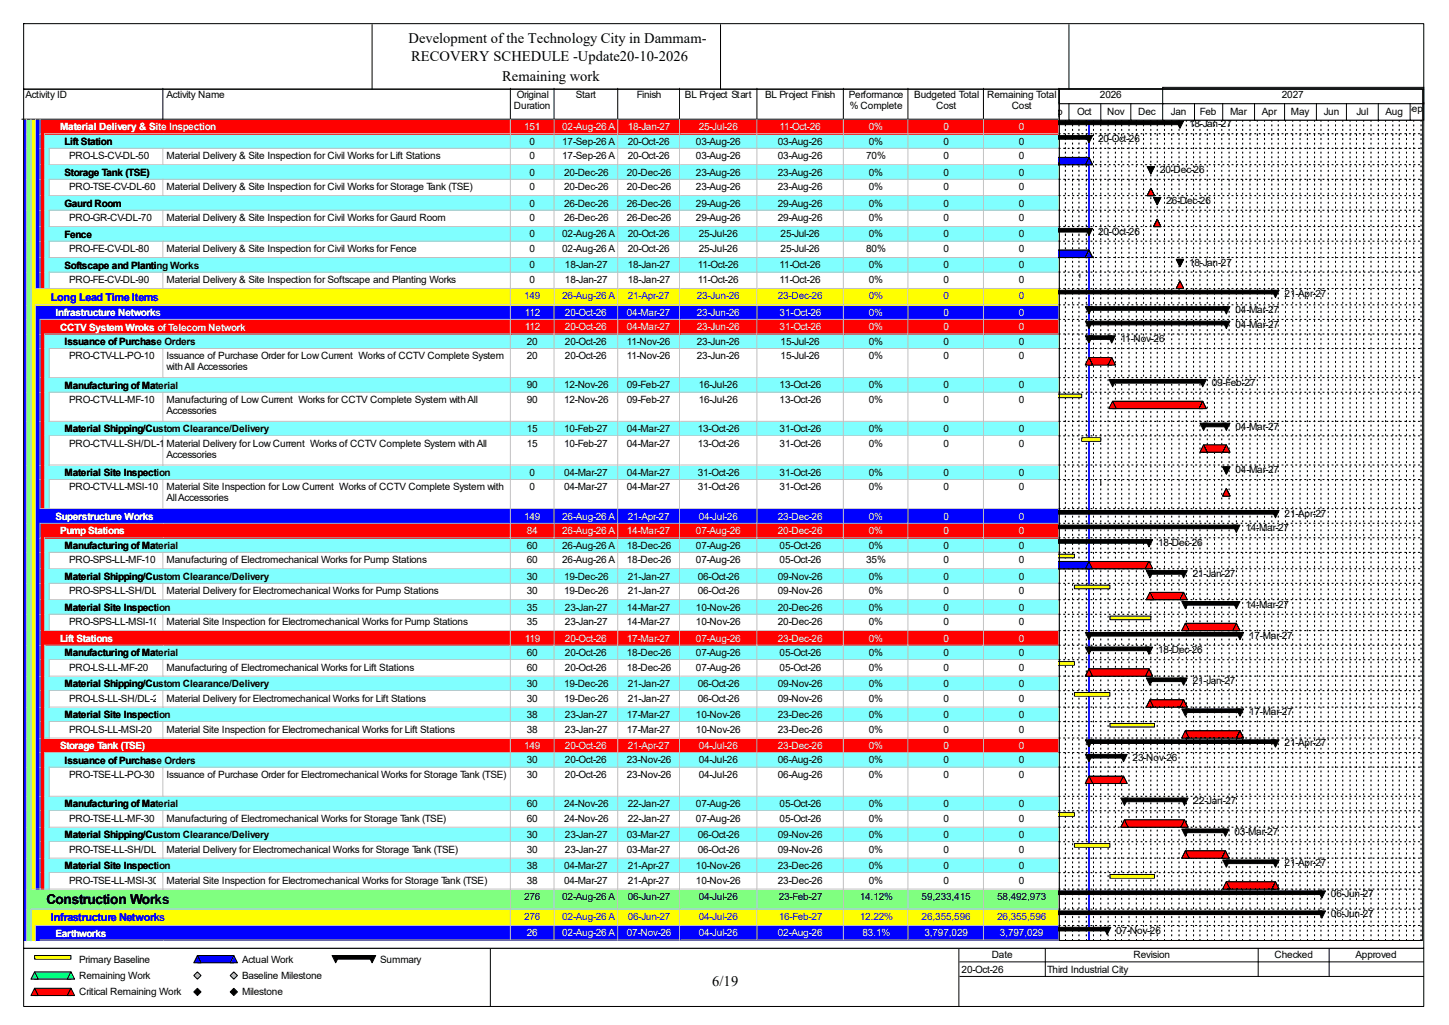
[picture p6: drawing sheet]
<svg xmlns="http://www.w3.org/2000/svg" width="420mm" height="297mm" viewBox="0 0 420 297" stroke-linecap="round" stroke-linejoin="round" font-family="sans-serif">
<defs><g id="words">
<g font-size="4.2">
<text x="118.4" y="12.4">Development of the Technology City in Dammam-</text>
<text x="119.2" y="17.7">RECOVERY SCHEDULE -Update20-10-2026</text>
<text x="145.5" y="23.5">Remaining work</text>
<text x="206.5" y="285.6">6/19</text>
</g>
<text font-size="4" x="13.5" y="261.8">Construction Works</text>
<g font-size="3.2" fill="#00f">
<text x="14.8" y="87.1">Long Lead Time Items</text>
<text x="14.8" y="266.9">Infrastructure Networks</text>
</g>
<g font-size="2.9">
<text x="7.4" y="28.4">Activity ID</text>
<text x="48.3" y="28.4">Activity Name</text>
<text x="149.8" y="28.4">Original</text>
<text x="166.9" y="28.4">Start</text>
<text x="184.6" y="28.4">Finish</text>
<text x="198.5" y="28.4">BL Project Start</text>
<text x="221.8" y="28.4">BL Project Finish</text>
<text x="246" y="28.4">Performance</text>
<text x="265" y="28.4">Budgeted Total</text>
<text x="286.1" y="28.4">Remaining Total</text>
<text x="318.8" y="28.4">2026</text>
<text x="371.6" y="28.4">2027</text>
<text x="149" y="31.6">Duration</text>
<text x="246.3" y="31.6">% Complete</text>
<text x="271.4" y="31.6">Cost</text>
<text x="293.2" y="31.6">Cost</text>
<text x="303" y="33.2">Sep</text>
<text x="312.2" y="33.2">Oct</text>
<text x="320.9" y="33.2">Nov</text>
<text x="329.9" y="33.2">Dec</text>
<text x="339.4" y="33.2">Jan</text>
<text x="347.8" y="33.2">Feb</text>
<text x="356.5" y="33.2">Mar</text>
<text x="365.8" y="33.2">Apr</text>
<text x="374.2" y="33.2">May</text>
<text x="383.7" y="33.2">Jun</text>
<text x="393.1" y="33.2">Jul</text>
<text x="401.6" y="33.2">Aug</text>
<text x="407.4" y="32.4">Sep</text>
<text x="18.7" y="42">Lift Station</text>
<text x="153.5" y="41.9">0</text>
<text x="162.9" y="41.9">17-Sep-26 A</text>
<text x="181.9" y="41.9">20-Oct-26</text>
<text x="201.7" y="41.9">03-Aug-26</text>
<text x="225.5" y="41.9">03-Aug-26</text>
<text x="251.8" y="41.9">0%</text>
<text x="273.4" y="41.9">0</text>
<text x="295.3" y="41.9">0</text>
<text x="318.3" y="41.1">20-Oct-26</text>
<text x="344.6" y="36.9">18-Jan-27</text>
<text x="20" y="46.1">PRO-LS-CV-DL-50</text>
<text x="48.3" y="46.1">Material Delivery &amp; Site Inspection for Civil Works for Lift Stations</text>
<text x="153.5" y="46.1">0</text>
<text x="162.9" y="46.1">17-Sep-26 A</text>
<text x="181.9" y="46.1">20-Oct-26</text>
<text x="201.7" y="46.1">03-Aug-26</text>
<text x="225.5" y="46.1">03-Aug-26</text>
<text x="251" y="46.1">70%</text>
<text x="273.4" y="46.1">0</text>
<text x="295.3" y="46.1">0</text>
<text x="18.7" y="51">Storage Tank (TSE)</text>
<text x="153.5" y="50.9">0</text>
<text x="163.5" y="50.9">20-Dec-26</text>
<text x="181.7" y="50.9">20-Dec-26</text>
<text x="201.7" y="50.9">23-Aug-26</text>
<text x="225.5" y="50.9">23-Aug-26</text>
<text x="251.8" y="50.9">0%</text>
<text x="273.4" y="50.9">0</text>
<text x="295.3" y="50.9">0</text>
<text x="336.2" y="50.1">20-Dec-26</text>
<text x="18.7" y="59.9">Gaurd Room</text>
<text x="20" y="55.1">PRO-TSE-CV-DL-60</text>
<text x="48.3" y="55.1">Material Delivery &amp; Site Inspection for Civil Works for Storage Tank (TSE)</text>
<text x="153.5" y="55.1">0</text>
<text x="153.5" y="59.9">0</text>
<text x="163.5" y="55.1">20-Dec-26</text>
<text x="163.5" y="59.9">26-Dec-26</text>
<text x="181.7" y="55.1">20-Dec-26</text>
<text x="181.7" y="59.9">26-Dec-26</text>
<text x="201.7" y="55.1">23-Aug-26</text>
<text x="201.7" y="59.9">29-Aug-26</text>
<text x="225.5" y="55.1">23-Aug-26</text>
<text x="225.5" y="59.9">29-Aug-26</text>
<text x="251.8" y="55.1">0%</text>
<text x="251.8" y="59.9">0%</text>
<text x="273.4" y="55.1">0</text>
<text x="273.4" y="59.9">0</text>
<text x="295.3" y="55.1">0</text>
<text x="295.3" y="59.9">0</text>
<text x="338" y="59.1">26-Dec-26</text>
<text x="20" y="64.1">PRO-GR-CV-DL-70</text>
<text x="48.3" y="64.1">Material Delivery &amp; Site Inspection for Civil Works for Gaurd Room</text>
<text x="153.5" y="64.1">0</text>
<text x="163.5" y="64.1">26-Dec-26</text>
<text x="181.7" y="64.1">26-Dec-26</text>
<text x="201.7" y="64.1">29-Aug-26</text>
<text x="225.5" y="64.1">29-Aug-26</text>
<text x="251.8" y="64.1">0%</text>
<text x="273.4" y="64.1">0</text>
<text x="295.3" y="64.1">0</text>
<text x="18.7" y="68.9">Fence</text>
<text x="153.5" y="68.8">0</text>
<text x="162.9" y="68.8">02-Aug-26 A</text>
<text x="181.9" y="68.8">20-Oct-26</text>
<text x="202.5" y="68.8">25-Jul-26</text>
<text x="226.2" y="68.8">25-Jul-26</text>
<text x="251.8" y="68.8">0%</text>
<text x="273.4" y="68.8">0</text>
<text x="295.3" y="68.8">0</text>
<text x="318.3" y="68">20-Oct-26</text>
<text x="18.7" y="77.9">Softscape and Planting Works</text>
<text x="20" y="73">PRO-FE-CV-DL-80</text>
<text x="48.3" y="73">Material Delivery &amp; Site Inspection for Civil Works for Fence</text>
<text x="153.5" y="73">0</text>
<text x="153.5" y="77.8">0</text>
<text x="162.9" y="73">02-Aug-26 A</text>
<text x="163.7" y="77.8">18-Jan-27</text>
<text x="181.9" y="73">20-Oct-26</text>
<text x="181.9" y="77.8">18-Jan-27</text>
<text x="202.3" y="77.8">11-Oct-26</text>
<text x="202.5" y="73">25-Jul-26</text>
<text x="226" y="77.8">11-Oct-26</text>
<text x="226.2" y="73">25-Jul-26</text>
<text x="251" y="73">80%</text>
<text x="251.8" y="77.8">0%</text>
<text x="273.4" y="73">0</text>
<text x="273.4" y="77.8">0</text>
<text x="295.3" y="73">0</text>
<text x="295.3" y="77.8">0</text>
<text x="344.6" y="77">18-Jan-27</text>
<text x="20" y="82">PRO-FE-CV-DL-90</text>
<text x="48.3" y="82">Material Delivery &amp; Site Inspection for Softscape and Planting Works</text>
<text x="153.5" y="82">0</text>
<text x="163.7" y="82">18-Jan-27</text>
<text x="181.9" y="82">18-Jan-27</text>
<text x="202.3" y="82">11-Oct-26</text>
<text x="226" y="82">11-Oct-26</text>
<text x="251.8" y="82">0%</text>
<text x="273.4" y="82">0</text>
<text x="295.3" y="82">0</text>
<text x="372.3" y="85.9">21-Apr-27</text>
<text x="358.1" y="90.7">04-Mar-27</text>
<text x="358.1" y="94.9">04-Mar-27</text>
<text x="18.7" y="100">Issuance of Purchase Orders</text>
<text x="152.7" y="99.9">20</text>
<text x="163.7" y="99.9">20-Oct-26</text>
<text x="181.7" y="99.9">11-Nov-26</text>
<text x="202" y="99.9">23-Jun-26</text>
<text x="226.2" y="99.9">15-Jul-26</text>
<text x="251.8" y="99.9">0%</text>
<text x="273.4" y="99.9">0</text>
<text x="295.3" y="99.9">0</text>
<text x="324.9" y="99.1">11-Nov-26</text>
<text x="20" y="104.1">PRO-CTV-LL-PO-10</text>
<text x="48.3" y="104.1">Issuance of Purchase Order for Low Current Works of CCTV Complete System</text>
<text x="48.3" y="107.3">with All Accessories</text>
<text x="152.7" y="104.1">20</text>
<text x="163.7" y="104.1">20-Oct-26</text>
<text x="181.7" y="104.1">11-Nov-26</text>
<text x="202" y="104.1">23-Jun-26</text>
<text x="226.2" y="104.1">15-Jul-26</text>
<text x="251.8" y="104.1">0%</text>
<text x="273.4" y="104.1">0</text>
<text x="295.3" y="104.1">0</text>
<text x="18.7" y="112.6">Manufacturing of Material</text>
<text x="152.7" y="112.6">90</text>
<text x="163.5" y="112.6">12-Nov-26</text>
<text x="181.7" y="112.6">09-Feb-27</text>
<text x="202.5" y="112.6">16-Jul-26</text>
<text x="226" y="112.6">13-Oct-26</text>
<text x="251.8" y="112.6">0%</text>
<text x="273.4" y="112.6">0</text>
<text x="295.3" y="112.6">0</text>
<text x="351.2" y="111.8">09-Feb-27</text>
<text x="20" y="116.8">PRO-CTV-LL-MF-10</text>
<text x="48.3" y="116.8">Manufacturing of Low Current Works for CCTV Complete System with All</text>
<text x="48.3" y="120">Accessories</text>
<text x="152.7" y="116.8">90</text>
<text x="163.5" y="116.8">12-Nov-26</text>
<text x="181.7" y="116.8">09-Feb-27</text>
<text x="202.5" y="116.8">16-Jul-26</text>
<text x="226" y="116.8">13-Oct-26</text>
<text x="251.8" y="116.8">0%</text>
<text x="273.4" y="116.8">0</text>
<text x="295.3" y="116.8">0</text>
<text x="18.7" y="125.3">Material Shipping/Custom Clearance/Delivery</text>
<text x="152.7" y="125.2">15</text>
<text x="163.5" y="125.2">10-Feb-27</text>
<text x="181.7" y="125.2">04-Mar-27</text>
<text x="202.3" y="125.2">13-Oct-26</text>
<text x="226" y="125.2">31-Oct-26</text>
<text x="251.8" y="125.2">0%</text>
<text x="273.4" y="125.2">0</text>
<text x="295.3" y="125.2">0</text>
<text x="358.1" y="124.5">04-Mar-27</text>
<text x="20" y="129.5">PRO-CTV-LL-SH/DL-10Material Delivery for Low Current Works of CCTV Complete System with All</text>
<text x="152.7" y="129.5">15</text>
<text x="163.5" y="129.5">10-Feb-27</text>
<text x="181.7" y="129.5">04-Mar-27</text>
<text x="202.3" y="129.5">13-Oct-26</text>
<text x="226" y="129.5">31-Oct-26</text>
<text x="251.8" y="129.5">0%</text>
<text x="273.4" y="129.5">0</text>
<text x="295.3" y="129.5">0</text>
<text x="18.7" y="138">Material Site Inspection</text>
<text x="48.3" y="132.6">Accessories</text>
<text x="153.5" y="137.9">0</text>
<text x="163.5" y="137.9">04-Mar-27</text>
<text x="181.7" y="137.9">04-Mar-27</text>
<text x="202.3" y="137.9">31-Oct-26</text>
<text x="226" y="137.9">31-Oct-26</text>
<text x="251.8" y="137.9">0%</text>
<text x="273.4" y="137.9">0</text>
<text x="295.3" y="137.9">0</text>
<text x="358.1" y="137.1">04-Mar-27</text>
<text x="20" y="142.1">PRO-CTV-LL-MSI-10</text>
<text x="48.3" y="142.1">Material Site Inspection for Low Current Works of CCTV Complete System with</text>
<text x="153.5" y="142.1">0</text>
<text x="163.5" y="142.1">04-Mar-27</text>
<text x="181.7" y="142.1">04-Mar-27</text>
<text x="202.3" y="142.1">31-Oct-26</text>
<text x="226" y="142.1">31-Oct-26</text>
<text x="251.8" y="142.1">0%</text>
<text x="273.4" y="142.1">0</text>
<text x="295.3" y="142.1">0</text>
<text x="48.3" y="145.3">All Accessories</text>
<text x="372.3" y="149.8">21-Apr-27</text>
<text x="361" y="154">14-Mar-27</text>
<text x="18.7" y="159.1">Manufacturing of Material</text>
<text x="152.7" y="159">60</text>
<text x="162.9" y="159">26-Aug-26 A</text>
<text x="181.7" y="159">18-Dec-26</text>
<text x="201.7" y="159">07-Aug-26</text>
<text x="226" y="159">05-Oct-26</text>
<text x="251.8" y="159">0%</text>
<text x="273.4" y="159">0</text>
<text x="295.3" y="159">0</text>
<text x="335.7" y="158.2">18-Dec-26</text>
<text x="20" y="163.2">PRO-SPS-LL-MF-10</text>
<text x="48.3" y="163.2">Manufacturing of Electromechanical Works for Pump Stations</text>
<text x="152.7" y="163.2">60</text>
<text x="152.7" y="168">30</text>
<text x="162.9" y="163.2">26-Aug-26 A</text>
<text x="163.5" y="168">19-Dec-26</text>
<text x="181.7" y="163.2">18-Dec-26</text>
<text x="181.9" y="168">21-Jan-27</text>
<text x="201.7" y="163.2">07-Aug-26</text>
<text x="202.3" y="168">06-Oct-26</text>
<text x="225.5" y="168">09-Nov-26</text>
<text x="226" y="163.2">05-Oct-26</text>
<text x="251" y="163.2">35%</text>
<text x="251.8" y="168">0%</text>
<text x="273.4" y="163.2">0</text>
<text x="273.4" y="168">0</text>
<text x="295.3" y="163.2">0</text>
<text x="295.3" y="168">0</text>
<text x="345.7" y="167.2">21-Jan-27</text>
<text x="18.7" y="168.1">Material Shipping/Custom Clearance/Delivery</text>
<text x="20" y="172.2">PRO-SPS-LL-SH/DL-10</text>
<text x="48.3" y="172.2">Material Delivery for Electromechanical Works for Pump Stations</text>
<text x="152.7" y="172.2">30</text>
<text x="163.5" y="172.2">19-Dec-26</text>
<text x="181.9" y="172.2">21-Jan-27</text>
<text x="202.3" y="172.2">06-Oct-26</text>
<text x="225.5" y="172.2">09-Nov-26</text>
<text x="251.8" y="172.2">0%</text>
<text x="273.4" y="172.2">0</text>
<text x="295.3" y="172.2">0</text>
<text x="18.7" y="177">Material Site Inspection</text>
<text x="152.7" y="176.9">35</text>
<text x="163.7" y="176.9">23-Jan-27</text>
<text x="181.7" y="176.9">14-Mar-27</text>
<text x="201.7" y="176.9">10-Nov-26</text>
<text x="225.5" y="176.9">20-Dec-26</text>
<text x="251.8" y="176.9">0%</text>
<text x="273.4" y="176.9">0</text>
<text x="295.3" y="176.9">0</text>
<text x="361" y="176.1">14-Mar-27</text>
<text x="20" y="181.1">PRO-SPS-LL-MSI-10</text>
<text x="48.3" y="181.1">Material Site Inspection for Electromechanical Works for Pump Stations</text>
<text x="152.7" y="181.1">35</text>
<text x="163.7" y="181.1">23-Jan-27</text>
<text x="181.7" y="181.1">14-Mar-27</text>
<text x="201.7" y="181.1">10-Nov-26</text>
<text x="225.5" y="181.1">20-Dec-26</text>
<text x="251.8" y="181.1">0%</text>
<text x="273.4" y="181.1">0</text>
<text x="295.3" y="181.1">0</text>
<text x="362" y="185.1">17-Mar-27</text>
<text x="18.7" y="190.2">Manufacturing of Material</text>
<text x="152.7" y="190.1">60</text>
<text x="163.7" y="190.1">20-Oct-26</text>
<text x="181.7" y="190.1">18-Dec-26</text>
<text x="201.7" y="190.1">07-Aug-26</text>
<text x="226" y="190.1">05-Oct-26</text>
<text x="251.8" y="190.1">0%</text>
<text x="273.4" y="190.1">0</text>
<text x="295.3" y="190.1">0</text>
<text x="335.7" y="189.3">18-Dec-26</text>
<text x="20" y="194.3">PRO-LS-LL-MF-20</text>
<text x="48.3" y="194.3">Manufacturing of Electromechanical Works for Lift Stations</text>
<text x="152.7" y="194.3">60</text>
<text x="163.7" y="194.3">20-Oct-26</text>
<text x="181.7" y="194.3">18-Dec-26</text>
<text x="201.7" y="194.3">07-Aug-26</text>
<text x="226" y="194.3">05-Oct-26</text>
<text x="251.8" y="194.3">0%</text>
<text x="273.4" y="194.3">0</text>
<text x="295.3" y="194.3">0</text>
<text x="18.7" y="199.2">Material Shipping/Custom Clearance/Delivery</text>
<text x="20" y="203.3">PRO-LS-LL-SH/DL-20</text>
<text x="48.3" y="203.3">Material Delivery for Electromechanical Works for Lift Stations</text>
<text x="152.7" y="199.1">30</text>
<text x="152.7" y="203.3">30</text>
<text x="163.5" y="199.1">19-Dec-26</text>
<text x="163.5" y="203.3">19-Dec-26</text>
<text x="181.9" y="199.1">21-Jan-27</text>
<text x="181.9" y="203.3">21-Jan-27</text>
<text x="202.3" y="199.1">06-Oct-26</text>
<text x="202.3" y="203.3">06-Oct-26</text>
<text x="225.5" y="199.1">09-Nov-26</text>
<text x="225.5" y="203.3">09-Nov-26</text>
<text x="251.8" y="199.1">0%</text>
<text x="251.8" y="203.3">0%</text>
<text x="273.4" y="199.1">0</text>
<text x="273.4" y="203.3">0</text>
<text x="295.3" y="199.1">0</text>
<text x="295.3" y="203.3">0</text>
<text x="345.7" y="198.3">21-Jan-27</text>
<text x="18.7" y="208.1">Material Site Inspection</text>
<text x="152.7" y="208">38</text>
<text x="163.7" y="208">23-Jan-27</text>
<text x="181.7" y="208">17-Mar-27</text>
<text x="201.7" y="208">10-Nov-26</text>
<text x="225.5" y="208">23-Dec-26</text>
<text x="251.8" y="208">0%</text>
<text x="273.4" y="208">0</text>
<text x="295.3" y="208">0</text>
<text x="362" y="207.3">17-Mar-27</text>
<text x="20" y="212.3">PRO-LS-LL-MSI-20</text>
<text x="48.3" y="212.3">Material Site Inspection for Electromechanical Works for Lift Stations</text>
<text x="152.7" y="212.3">38</text>
<text x="163.7" y="212.3">23-Jan-27</text>
<text x="181.7" y="212.3">17-Mar-27</text>
<text x="201.7" y="212.3">10-Nov-26</text>
<text x="225.5" y="212.3">23-Dec-26</text>
<text x="251.8" y="212.3">0%</text>
<text x="273.4" y="212.3">0</text>
<text x="295.3" y="212.3">0</text>
<text x="18.7" y="221.3">Issuance of Purchase Orders</text>
<text x="152.7" y="221.2">30</text>
<text x="163.7" y="221.2">20-Oct-26</text>
<text x="181.7" y="221.2">23-Nov-26</text>
<text x="202.5" y="221.2">04-Jul-26</text>
<text x="225.5" y="221.2">06-Aug-26</text>
<text x="251.8" y="221.2">0%</text>
<text x="273.4" y="221.2">0</text>
<text x="295.3" y="221.2">0</text>
<text x="328.3" y="220.4">23-Nov-26</text>
<text x="372.3" y="216.2">21-Apr-27</text>
<text x="20" y="225.4">PRO-TSE-LL-PO-30</text>
<text x="48.3" y="225.4">Issuance of Purchase Order for Electromechanical Works for Storage Tank (TSE)</text>
<text x="152.7" y="225.4">30</text>
<text x="163.7" y="225.4">20-Oct-26</text>
<text x="181.7" y="225.4">23-Nov-26</text>
<text x="202.5" y="225.4">04-Jul-26</text>
<text x="225.5" y="225.4">06-Aug-26</text>
<text x="251.8" y="225.4">0%</text>
<text x="273.4" y="225.4">0</text>
<text x="295.3" y="225.4">0</text>
<text x="18.7" y="234">Manufacturing of Material</text>
<text x="152.7" y="233.9">60</text>
<text x="163.5" y="233.9">24-Nov-26</text>
<text x="181.9" y="233.9">22-Jan-27</text>
<text x="201.7" y="233.9">07-Aug-26</text>
<text x="226" y="233.9">05-Oct-26</text>
<text x="251.8" y="233.9">0%</text>
<text x="273.4" y="233.9">0</text>
<text x="295.3" y="233.9">0</text>
<text x="345.9" y="233.1">22-Jan-27</text>
<text x="20" y="238.1">PRO-TSE-LL-MF-30</text>
<text x="48.3" y="238.1">Manufacturing of Electromechanical Works for Storage Tank (TSE)</text>
<text x="152.7" y="238.1">60</text>
<text x="163.5" y="238.1">24-Nov-26</text>
<text x="181.9" y="238.1">22-Jan-27</text>
<text x="201.7" y="238.1">07-Aug-26</text>
<text x="226" y="238.1">05-Oct-26</text>
<text x="251.8" y="238.1">0%</text>
<text x="273.4" y="238.1">0</text>
<text x="295.3" y="238.1">0</text>
<text x="18.7" y="243">Material Shipping/Custom Clearance/Delivery</text>
<text x="152.7" y="242.9">30</text>
<text x="163.7" y="242.9">23-Jan-27</text>
<text x="181.7" y="242.9">03-Mar-27</text>
<text x="202.3" y="242.9">06-Oct-26</text>
<text x="225.5" y="242.9">09-Nov-26</text>
<text x="251.8" y="242.9">0%</text>
<text x="273.4" y="242.9">0</text>
<text x="295.3" y="242.9">0</text>
<text x="357.8" y="242.1">03-Mar-27</text>
<text x="18.7" y="251.9">Material Site Inspection</text>
<text x="20" y="247.1">PRO-TSE-LL-SH/DL-30Material Delivery for Electromechanical Works for Storage Tank (TSE)</text>
<text x="152.7" y="247.1">30</text>
<text x="152.7" y="251.8">38</text>
<text x="163.5" y="251.8">04-Mar-27</text>
<text x="163.7" y="247.1">23-Jan-27</text>
<text x="181.7" y="247.1">03-Mar-27</text>
<text x="181.9" y="251.8">21-Apr-27</text>
<text x="201.7" y="251.8">10-Nov-26</text>
<text x="202.3" y="247.1">06-Oct-26</text>
<text x="225.5" y="247.1">09-Nov-26</text>
<text x="225.5" y="251.8">23-Dec-26</text>
<text x="251.8" y="247.1">0%</text>
<text x="251.8" y="251.8">0%</text>
<text x="273.4" y="247.1">0</text>
<text x="273.4" y="251.8">0</text>
<text x="295.3" y="247.1">0</text>
<text x="295.3" y="251.8">0</text>
<text x="372.3" y="251">21-Apr-27</text>
<text x="20" y="256">PRO-TSE-LL-MSI-30</text>
<text x="48.3" y="256">Material Site Inspection for Electromechanical Works for Storage Tank (TSE)</text>
<text x="152.7" y="256">38</text>
<text x="163.5" y="256">04-Mar-27</text>
<text x="181.9" y="256">21-Apr-27</text>
<text x="201.7" y="256">10-Nov-26</text>
<text x="225.5" y="256">23-Dec-26</text>
<text x="251.8" y="256">0%</text>
<text x="273.4" y="256">0</text>
<text x="295.3" y="256">0</text>
<text x="151.9" y="260.8">276</text>
<text x="162.9" y="260.8">02-Aug-26 A</text>
<text x="181.9" y="260.8">06-Jun-27</text>
<text x="202.5" y="260.8">04-Jul-26</text>
<text x="225.7" y="260.8">23-Feb-27</text>
<text x="249.2" y="260.8">14.12%</text>
<text x="267.1" y="260.8">59,233,415</text>
<text x="289" y="260.8">58,492,973</text>
<text x="385.8" y="260">06-Jun-27</text>
<text x="385.8" y="265.8">06-Jun-27</text>
<text x="323.6" y="270.6">07-Nov-26</text>
<text x="22.9" y="279">Primary Baseline</text>
<text x="70.1" y="279">Actual Work</text>
<text x="110.2" y="279">Summary</text>
<text x="278.7" y="281.9">20-Oct-26</text>
<text x="287.4" y="277.7">Date</text>
<text x="303.5" y="281.9">Third Industrial City</text>
<text x="328.5" y="277.7">Revision</text>
<text x="369.4" y="277.7">Checked</text>
<text x="392.9" y="277.7">Approved</text>
<text x="22.9" y="283.7">Remaining Work</text>
<text x="70.1" y="283.7">Baseline Milestone</text>
<text x="22.9" y="288.5">Critical Remaining Work</text>
<text x="70.1" y="288.5">Milestone</text>
</g>
<g font-size="2.9" fill="#fff">
<text x="17.4" y="37.8">Material Delivery &amp; Site Inspection</text>
<text x="151.9" y="37.7">151</text>
<text x="162.9" y="37.7">02-Aug-26 A</text>
<text x="181.9" y="37.7">18-Jan-27</text>
<text x="202.5" y="37.7">25-Jul-26</text>
<text x="226" y="37.7">11-Oct-26</text>
<text x="251.8" y="37.7">0%</text>
<text x="273.4" y="37.7">0</text>
<text x="295.3" y="37.7">0</text>
<text x="16.1" y="91.6">Infrastructure Networks</text>
<text x="17.4" y="95.8">CCTV System Wroks of Telecom Network</text>
<text x="152.1" y="91.5">112</text>
<text x="152.1" y="95.7">112</text>
<text x="163.7" y="91.5">20-Oct-26</text>
<text x="163.7" y="95.7">20-Oct-26</text>
<text x="181.7" y="91.5">04-Mar-27</text>
<text x="181.7" y="95.7">04-Mar-27</text>
<text x="202" y="91.5">23-Jun-26</text>
<text x="202" y="95.7">23-Jun-26</text>
<text x="226" y="91.5">31-Oct-26</text>
<text x="226" y="95.7">31-Oct-26</text>
<text x="251.8" y="91.5">0%</text>
<text x="251.8" y="95.7">0%</text>
<text x="273.4" y="91.5">0</text>
<text x="273.4" y="95.7">0</text>
<text x="295.3" y="91.5">0</text>
<text x="295.3" y="95.7">0</text>
<text x="16.1" y="150.6">Superstructure Works</text>
<text x="17.4" y="154.9">Pump Stations</text>
<text x="151.9" y="150.5">149</text>
<text x="152.7" y="154.8">84</text>
<text x="162.9" y="150.5">26-Aug-26 A</text>
<text x="162.9" y="154.8">26-Aug-26 A</text>
<text x="181.7" y="154.8">14-Mar-27</text>
<text x="181.9" y="150.5">21-Apr-27</text>
<text x="201.7" y="154.8">07-Aug-26</text>
<text x="202.5" y="150.5">04-Jul-26</text>
<text x="225.5" y="150.5">23-Dec-26</text>
<text x="225.5" y="154.8">20-Dec-26</text>
<text x="251.8" y="150.5">0%</text>
<text x="251.8" y="154.8">0%</text>
<text x="273.4" y="150.5">0</text>
<text x="273.4" y="154.8">0</text>
<text x="295.3" y="150.5">0</text>
<text x="295.3" y="154.8">0</text>
<text x="17.4" y="186">Lift Stations</text>
<text x="152.1" y="185.9">119</text>
<text x="163.7" y="185.9">20-Oct-26</text>
<text x="181.7" y="185.9">17-Mar-27</text>
<text x="201.7" y="185.9">07-Aug-26</text>
<text x="225.5" y="185.9">23-Dec-26</text>
<text x="251.8" y="185.9">0%</text>
<text x="273.4" y="185.9">0</text>
<text x="295.3" y="185.9">0</text>
<text x="17.4" y="217.1">Storage Tank (TSE)</text>
<text x="151.9" y="217">149</text>
<text x="163.7" y="217">20-Oct-26</text>
<text x="181.9" y="217">21-Apr-27</text>
<text x="202.5" y="217">04-Jul-26</text>
<text x="225.5" y="217">23-Dec-26</text>
<text x="251.8" y="217">0%</text>
<text x="273.4" y="217">0</text>
<text x="295.3" y="217">0</text>
<text x="16.1" y="271.4">Earthworks</text>
<text x="152.7" y="271.3">26</text>
<text x="162.9" y="271.3">02-Aug-26 A</text>
<text x="181.7" y="271.3">07-Nov-26</text>
<text x="202.5" y="271.3">04-Jul-26</text>
<text x="225.5" y="271.3">02-Aug-26</text>
<text x="250" y="271.3">83.1%</text>
<text x="267.9" y="271.3">3,797,029</text>
<text x="289.8" y="271.3">3,797,029</text>
</g>
<g font-size="2.9" fill="#00f">
<text x="151.9" y="86.7">149</text>
<text x="162.9" y="86.7">26-Aug-26 A</text>
<text x="181.9" y="86.7">21-Apr-27</text>
<text x="202" y="86.7">23-Jun-26</text>
<text x="225.5" y="86.7">23-Dec-26</text>
<text x="251.8" y="86.7">0%</text>
<text x="273.4" y="86.7">0</text>
<text x="295.3" y="86.7">0</text>
<text x="151.9" y="266.6">276</text>
<text x="162.9" y="266.6">02-Aug-26 A</text>
<text x="181.9" y="266.6">06-Jun-27</text>
<text x="202.5" y="266.6">04-Jul-26</text>
<text x="225.7" y="266.6">16-Feb-27</text>
<text x="249.2" y="266.6">12.22%</text>
<text x="267.1" y="266.6">26,355,596</text>
<text x="289" y="266.6">26,355,596</text>
</g>
</g></defs>
<path d="M47.2 25.6v8.9h-40.9" fill="none" stroke="#000" stroke-width=".29"/>
<path d="M47.5 25.6h100.7v9.2h-100.7z" fill="#fff"/>
<path d="M147.9 25.6v8.9h-100.7" fill="none" stroke="#000" stroke-width=".29"/>
<path d="M148.2 25.6h12.7v9.2h-12.7z" fill="#fff"/>
<path d="M160.6 25.6v8.9h-12.7" fill="none" stroke="#000" stroke-width=".29"/>
<path d="M160.9 25.6h18.4v9.2h-18.4z" fill="#fff"/>
<path d="M179 25.6v8.9h-18.4" fill="none" stroke="#000" stroke-width=".29"/>
<path d="M179.3 25.6h17.9v9.2h-17.9z" fill="#fff"/>
<path d="M197 25.6v8.9h-18" fill="none" stroke="#000" stroke-width=".29"/>
<path d="M197.2 25.6h22.5v9.2h-22.5z" fill="#fff"/>
<path d="M219.4 25.6v8.9h-22.4" fill="none" stroke="#000" stroke-width=".29"/>
<path d="M219.7 25.6h25v9.2h-25z" fill="#fff"/>
<path d="M244.4 25.6v8.9h-25" fill="none" stroke="#000" stroke-width=".29"/>
<path d="M244.7 25.6h18.7v9.2h-18.7z" fill="#fff"/>
<path d="M263.2 25.6v8.9h-18.8" fill="none" stroke="#000" stroke-width=".29"/>
<path d="M263.4 25.6h21.9v9.2h-21.9z" fill="#fff"/>
<path d="M285 25.6v8.9h-21.8" fill="none" stroke="#000" stroke-width=".29"/>
<path d="M285.3 25.6h21.9v9.2h-21.9z" fill="#fff"/>
<path d="M306.9 25.6v8.9h-21.9" fill="none" stroke="#000" stroke-width=".29"/>
<path d="M6.6 34.8h1.3v4.2h-1.3z" fill="#00f"/>
<path d="M7.6 34.5v4.5" fill="none" stroke="#c0c0c0" stroke-width=".29"/>
<path d="M7.9 34.8h1.3v4.2h-1.3z" fill="#80ff80"/>
<path d="M9 34.5v4.5" fill="none" stroke="#c0c0c0" stroke-width=".29"/>
<path d="M9.2 34.8h1.3v4.2h-1.3z" fill="#ff0"/>
<path d="M10.3 34.5v4.5" fill="none" stroke="#c0c0c0" stroke-width=".29"/>
<path d="M10.5 34.8h1.4v4.2h-1.4z" fill="#00f"/>
<path d="M11.6 34.5v4.5" fill="none" stroke="#c0c0c0" stroke-width=".29"/>
<path d="M11.9 34.8h35.6v4.2h-35.6z" fill="#f00"/>
<path d="M12.9 38.8h34.6" fill="none" stroke="#c0c0c0" stroke-width=".29"/>
<path d="M47.5 34.8h100.7v4.2h-100.7z" fill="#f00"/>
<path d="M147.9 34.5v4.3h-100.4" fill="none" stroke="#c0c0c0" stroke-width=".29"/>
<path d="M148.2 34.8h12.7v4.2h-12.7z" fill="#f00"/>
<path d="M160.6 34.5v4.3h-12.4" fill="none" stroke="#c0c0c0" stroke-width=".29"/>
<path d="M160.9 34.8h18.4v4.2h-18.4z" fill="#f00"/>
<path d="M179 34.5v4.3h-18.1" fill="none" stroke="#c0c0c0" stroke-width=".29"/>
<path d="M179.3 34.8h17.9v4.2h-17.9z" fill="#f00"/>
<path d="M197 34.5v4.3h-17.7" fill="none" stroke="#c0c0c0" stroke-width=".29"/>
<path d="M197.2 34.8h22.5v4.2h-22.5z" fill="#f00"/>
<path d="M219.4 34.5v4.3h-22.2" fill="none" stroke="#c0c0c0" stroke-width=".29"/>
<path d="M219.7 34.8h25v4.2h-25z" fill="#f00"/>
<path d="M244.4 34.5v4.3h-24.7" fill="none" stroke="#c0c0c0" stroke-width=".29"/>
<path d="M244.7 34.8h18.7v4.2h-18.7z" fill="#f00"/>
<path d="M263.2 34.5v4.3h-18.5" fill="none" stroke="#c0c0c0" stroke-width=".29"/>
<path d="M263.4 34.8h21.9v4.2h-21.9z" fill="#f00"/>
<path d="M285 34.5v4.3h-21.6" fill="none" stroke="#c0c0c0" stroke-width=".29"/>
<path d="M285.3 34.8h21.9v4.2h-21.9z" fill="#f00"/>
<path d="M306.9 34.5v4.3h-21.6" fill="none" stroke="#c0c0c0" stroke-width=".29"/>
<path d="M6.6 39h1.3v4.3h-1.3z" fill="#00f"/>
<path d="M7.6 38.8v4.4" fill="none" stroke="#c0c0c0" stroke-width=".29"/>
<path d="M7.9 39h1.3v4.3h-1.3z" fill="#80ff80"/>
<path d="M9 38.8v4.4" fill="none" stroke="#c0c0c0" stroke-width=".29"/>
<path d="M9.2 39h1.3v4.3h-1.3z" fill="#ff0"/>
<path d="M10.3 38.8v4.4" fill="none" stroke="#c0c0c0" stroke-width=".29"/>
<path d="M10.5 39h1.4v4.3h-1.4z" fill="#00f"/>
<path d="M11.6 38.8v4.4" fill="none" stroke="#c0c0c0" stroke-width=".29"/>
<path d="M11.9 39h1.3v4.3h-1.3z" fill="#f00"/>
<path d="M12.9 38.8v4.4" fill="none" stroke="#c0c0c0" stroke-width=".29"/>
<path d="M13.2 39h34.3v4.3h-34.3z" fill="#80ffff"/>
<path d="M14.2 43h33.3" fill="none" stroke="#c0c0c0" stroke-width=".29"/>
<path d="M47.5 39h100.7v4.3h-100.7z" fill="#80ffff"/>
<path d="M147.9 38.8v4.2h-100.4" fill="none" stroke="#c0c0c0" stroke-width=".29"/>
<path d="M148.2 39h12.7v4.3h-12.7z" fill="#80ffff"/>
<path d="M160.6 38.8v4.2h-12.4" fill="none" stroke="#c0c0c0" stroke-width=".29"/>
<path d="M160.9 39h18.4v4.3h-18.4z" fill="#80ffff"/>
<path d="M179 38.8v4.2h-18.1" fill="none" stroke="#c0c0c0" stroke-width=".29"/>
<path d="M179.3 39h17.9v4.3h-17.9z" fill="#80ffff"/>
<path d="M197 38.8v4.2h-17.7" fill="none" stroke="#c0c0c0" stroke-width=".29"/>
<path d="M197.2 39h22.5v4.3h-22.5z" fill="#80ffff"/>
<path d="M219.4 38.8v4.2h-22.2" fill="none" stroke="#c0c0c0" stroke-width=".29"/>
<path d="M219.7 39h25v4.3h-25z" fill="#80ffff"/>
<path d="M244.4 38.8v4.2h-24.7" fill="none" stroke="#c0c0c0" stroke-width=".29"/>
<path d="M244.7 39h18.7v4.3h-18.7z" fill="#80ffff"/>
<path d="M263.2 38.8v4.2h-18.5" fill="none" stroke="#c0c0c0" stroke-width=".29"/>
<path d="M263.4 39h21.9v4.3h-21.9z" fill="#80ffff"/>
<path d="M285 38.8v4.2h-21.6" fill="none" stroke="#c0c0c0" stroke-width=".29"/>
<path d="M285.3 39h21.9v4.3h-21.9z" fill="#80ffff"/>
<path d="M306.9 38.8v4.2h-21.6" fill="none" stroke="#c0c0c0" stroke-width=".29"/>
<path d="M6.6 43.3h1.3v4.7h-1.3z" fill="#00f"/>
<path d="M7.6 43v5" fill="none" stroke="#c0c0c0" stroke-width=".29"/>
<path d="M7.9 43.3h1.3v4.7h-1.3z" fill="#80ff80"/>
<path d="M9 43v5" fill="none" stroke="#c0c0c0" stroke-width=".29"/>
<path d="M9.2 43.3h1.3v4.7h-1.3z" fill="#ff0"/>
<path d="M10.3 43v5" fill="none" stroke="#c0c0c0" stroke-width=".29"/>
<path d="M10.5 43.3h1.4v4.7h-1.4z" fill="#00f"/>
<path d="M11.6 43v5" fill="none" stroke="#c0c0c0" stroke-width=".29"/>
<path d="M11.9 43.3h1.3v4.7h-1.3z" fill="#f00"/>
<path d="M12.9 43v5" fill="none" stroke="#c0c0c0" stroke-width=".29"/>
<path d="M13.2 43.3h1.3v4.7h-1.3z" fill="#80ffff"/>
<path d="M14.2 43v5" fill="none" stroke="#c0c0c0" stroke-width=".29"/>
<path d="M14.5 43.3h33v4.7h-33z" fill="#fff"/>
<path d="M14.2 47.7h33.3M47.2 43v5" fill="none" stroke="#c0c0c0" stroke-width=".29"/>
<path d="M47.5 43.3h100.7v4.7h-100.7z" fill="#fff"/>
<path d="M147.9 43v4.7h-100.4" fill="none" stroke="#c0c0c0" stroke-width=".29"/>
<path d="M148.2 43.3h12.7v4.7h-12.7z" fill="#fff"/>
<path d="M160.6 43v4.7h-12.4" fill="none" stroke="#c0c0c0" stroke-width=".29"/>
<path d="M160.9 43.3h18.4v4.7h-18.4z" fill="#fff"/>
<path d="M179 43v4.7h-18.1" fill="none" stroke="#c0c0c0" stroke-width=".29"/>
<path d="M179.3 43.3h17.9v4.7h-17.9z" fill="#fff"/>
<path d="M197 43v4.7h-17.7" fill="none" stroke="#c0c0c0" stroke-width=".29"/>
<path d="M197.2 43.3h22.5v4.7h-22.5z" fill="#fff"/>
<path d="M219.4 43v4.7h-22.2" fill="none" stroke="#c0c0c0" stroke-width=".29"/>
<path d="M219.7 43.3h25v4.7h-25z" fill="#fff"/>
<path d="M244.4 43v4.7h-24.7" fill="none" stroke="#c0c0c0" stroke-width=".29"/>
<path d="M244.7 43.3h18.7v4.7h-18.7z" fill="#fff"/>
<path d="M263.2 43v4.7h-18.5" fill="none" stroke="#c0c0c0" stroke-width=".29"/>
<path d="M263.4 43.3h21.9v4.7h-21.9z" fill="#fff"/>
<path d="M285 43v4.7h-21.6" fill="none" stroke="#c0c0c0" stroke-width=".29"/>
<path d="M285.3 43.3h21.9v4.7h-21.9z" fill="#fff"/>
<path d="M306.9 43v4.7h-21.6" fill="none" stroke="#c0c0c0" stroke-width=".29"/>
<path d="M6.6 48h1.3v4.2h-1.3z" fill="#00f"/>
<path d="M7.6 47.7v4.5" fill="none" stroke="#c0c0c0" stroke-width=".29"/>
<path d="M7.9 48h1.3v4.2h-1.3z" fill="#80ff80"/>
<path d="M9 47.7v4.5" fill="none" stroke="#c0c0c0" stroke-width=".29"/>
<path d="M9.2 48h1.3v4.2h-1.3z" fill="#ff0"/>
<path d="M10.3 47.7v4.5" fill="none" stroke="#c0c0c0" stroke-width=".29"/>
<path d="M10.5 48h1.4v4.2h-1.4z" fill="#00f"/>
<path d="M11.6 47.7v4.5" fill="none" stroke="#c0c0c0" stroke-width=".29"/>
<path d="M11.9 48h1.3v4.2h-1.3z" fill="#f00"/>
<path d="M12.9 47.7v4.5" fill="none" stroke="#c0c0c0" stroke-width=".29"/>
<path d="M13.2 48h34.3v4.2h-34.3z" fill="#80ffff"/>
<path d="M14.2 51.9h33.3" fill="none" stroke="#c0c0c0" stroke-width=".29"/>
<path d="M47.5 48h100.7v4.2h-100.7z" fill="#80ffff"/>
<path d="M147.9 47.7v4.2h-100.4" fill="none" stroke="#c0c0c0" stroke-width=".29"/>
<path d="M148.2 48h12.7v4.2h-12.7z" fill="#80ffff"/>
<path d="M160.6 47.7v4.2h-12.4" fill="none" stroke="#c0c0c0" stroke-width=".29"/>
<path d="M160.9 48h18.4v4.2h-18.4z" fill="#80ffff"/>
<path d="M179 47.7v4.2h-18.1" fill="none" stroke="#c0c0c0" stroke-width=".29"/>
<path d="M179.3 48h17.9v4.2h-17.9z" fill="#80ffff"/>
<path d="M197 47.7v4.2h-17.7" fill="none" stroke="#c0c0c0" stroke-width=".29"/>
<path d="M197.2 48h22.5v4.2h-22.5z" fill="#80ffff"/>
<path d="M219.4 47.7v4.2h-22.2" fill="none" stroke="#c0c0c0" stroke-width=".29"/>
<path d="M219.7 48h25v4.2h-25z" fill="#80ffff"/>
<path d="M244.4 47.7v4.2h-24.7" fill="none" stroke="#c0c0c0" stroke-width=".29"/>
<path d="M244.7 48h18.7v4.2h-18.7z" fill="#80ffff"/>
<path d="M263.2 47.7v4.2h-18.5" fill="none" stroke="#c0c0c0" stroke-width=".29"/>
<path d="M263.4 48h21.9v4.2h-21.9z" fill="#80ffff"/>
<path d="M285 47.7v4.2h-21.6" fill="none" stroke="#c0c0c0" stroke-width=".29"/>
<path d="M285.3 48h21.9v4.2h-21.9z" fill="#80ffff"/>
<path d="M306.9 47.7v4.2h-21.6" fill="none" stroke="#c0c0c0" stroke-width=".29"/>
<path d="M6.6 52.2h1.3v4.7h-1.3z" fill="#00f"/>
<path d="M7.6 51.9v5.1" fill="none" stroke="#c0c0c0" stroke-width=".29"/>
<path d="M7.9 52.2h1.3v4.7h-1.3z" fill="#80ff80"/>
<path d="M9 51.9v5.1" fill="none" stroke="#c0c0c0" stroke-width=".29"/>
<path d="M9.2 52.2h1.3v4.7h-1.3z" fill="#ff0"/>
<path d="M10.3 51.9v5.1" fill="none" stroke="#c0c0c0" stroke-width=".29"/>
<path d="M10.5 52.2h1.4v4.7h-1.4z" fill="#00f"/>
<path d="M11.6 51.9v5.1" fill="none" stroke="#c0c0c0" stroke-width=".29"/>
<path d="M11.9 52.2h1.3v4.7h-1.3z" fill="#f00"/>
<path d="M12.9 51.9v5.1" fill="none" stroke="#c0c0c0" stroke-width=".29"/>
<path d="M13.2 52.2h1.3v4.7h-1.3z" fill="#80ffff"/>
<path d="M14.2 51.9v5.1" fill="none" stroke="#c0c0c0" stroke-width=".29"/>
<path d="M14.5 52.2h33v4.7h-33z" fill="#fff"/>
<path d="M14.2 56.7h33.3M47.2 51.9v5.1" fill="none" stroke="#c0c0c0" stroke-width=".29"/>
<path d="M47.5 52.2h100.7v4.7h-100.7z" fill="#fff"/>
<path d="M147.9 51.9v4.8h-100.4" fill="none" stroke="#c0c0c0" stroke-width=".29"/>
<path d="M148.2 52.2h12.7v4.7h-12.7z" fill="#fff"/>
<path d="M160.6 51.9v4.8h-12.4" fill="none" stroke="#c0c0c0" stroke-width=".29"/>
<path d="M160.9 52.2h18.4v4.7h-18.4z" fill="#fff"/>
<path d="M179 51.9v4.8h-18.1" fill="none" stroke="#c0c0c0" stroke-width=".29"/>
<path d="M179.3 52.2h17.9v4.7h-17.9z" fill="#fff"/>
<path d="M197 51.9v4.8h-17.7" fill="none" stroke="#c0c0c0" stroke-width=".29"/>
<path d="M197.2 52.2h22.5v4.7h-22.5z" fill="#fff"/>
<path d="M219.4 51.9v4.8h-22.2" fill="none" stroke="#c0c0c0" stroke-width=".29"/>
<path d="M219.7 52.2h25v4.7h-25z" fill="#fff"/>
<path d="M244.4 51.9v4.8h-24.7" fill="none" stroke="#c0c0c0" stroke-width=".29"/>
<path d="M244.7 52.2h18.7v4.7h-18.7z" fill="#fff"/>
<path d="M263.2 51.9v4.8h-18.5" fill="none" stroke="#c0c0c0" stroke-width=".29"/>
<path d="M263.4 52.2h21.9v4.7h-21.9z" fill="#fff"/>
<path d="M285 51.9v4.8h-21.6" fill="none" stroke="#c0c0c0" stroke-width=".29"/>
<path d="M285.3 52.2h21.9v4.7h-21.9z" fill="#fff"/>
<path d="M306.9 51.9v4.8h-21.6" fill="none" stroke="#c0c0c0" stroke-width=".29"/>
<path d="M6.6 56.9h1.3v4.3h-1.3z" fill="#00f"/>
<path d="M7.6 56.7v4.5" fill="none" stroke="#c0c0c0" stroke-width=".29"/>
<path d="M7.9 56.9h1.3v4.3h-1.3z" fill="#80ff80"/>
<path d="M9 56.7v4.5" fill="none" stroke="#c0c0c0" stroke-width=".29"/>
<path d="M9.2 56.9h1.3v4.3h-1.3z" fill="#ff0"/>
<path d="M10.3 56.7v4.5" fill="none" stroke="#c0c0c0" stroke-width=".29"/>
<path d="M10.5 56.9h1.4v4.3h-1.4z" fill="#00f"/>
<path d="M11.6 56.7v4.5" fill="none" stroke="#c0c0c0" stroke-width=".29"/>
<path d="M11.9 56.9h1.3v4.3h-1.3z" fill="#f00"/>
<path d="M12.9 56.7v4.5" fill="none" stroke="#c0c0c0" stroke-width=".29"/>
<path d="M13.2 56.9h34.3v4.3h-34.3z" fill="#80ffff"/>
<path d="M14.2 60.9h33.3" fill="none" stroke="#c0c0c0" stroke-width=".29"/>
<path d="M47.5 56.9h100.7v4.3h-100.7z" fill="#80ffff"/>
<path d="M147.9 56.7v4.2h-100.4" fill="none" stroke="#c0c0c0" stroke-width=".29"/>
<path d="M148.2 56.9h12.7v4.3h-12.7z" fill="#80ffff"/>
<path d="M160.6 56.7v4.2h-12.4" fill="none" stroke="#c0c0c0" stroke-width=".29"/>
<path d="M160.9 56.9h18.4v4.3h-18.4z" fill="#80ffff"/>
<path d="M179 56.7v4.2h-18.1" fill="none" stroke="#c0c0c0" stroke-width=".29"/>
<path d="M179.3 56.9h17.9v4.3h-17.9z" fill="#80ffff"/>
<path d="M197 56.7v4.2h-17.7" fill="none" stroke="#c0c0c0" stroke-width=".29"/>
<path d="M197.2 56.9h22.5v4.3h-22.5z" fill="#80ffff"/>
<path d="M219.4 56.7v4.2h-22.2" fill="none" stroke="#c0c0c0" stroke-width=".29"/>
<path d="M219.7 56.9h25v4.3h-25z" fill="#80ffff"/>
<path d="M244.4 56.7v4.2h-24.7" fill="none" stroke="#c0c0c0" stroke-width=".29"/>
<path d="M244.7 56.9h18.7v4.3h-18.7z" fill="#80ffff"/>
<path d="M263.2 56.7v4.2h-18.5" fill="none" stroke="#c0c0c0" stroke-width=".29"/>
<path d="M263.4 56.9h21.9v4.3h-21.9z" fill="#80ffff"/>
<path d="M285 56.7v4.2h-21.6" fill="none" stroke="#c0c0c0" stroke-width=".29"/>
<path d="M285.3 56.9h21.9v4.3h-21.9z" fill="#80ffff"/>
<path d="M306.9 56.7v4.2h-21.6" fill="none" stroke="#c0c0c0" stroke-width=".29"/>
<path d="M6.6 61.2h1.3v4.7h-1.3z" fill="#00f"/>
<path d="M7.6 60.9v5" fill="none" stroke="#c0c0c0" stroke-width=".29"/>
<path d="M7.9 61.2h1.3v4.7h-1.3z" fill="#80ff80"/>
<path d="M9 60.9v5" fill="none" stroke="#c0c0c0" stroke-width=".29"/>
<path d="M9.2 61.2h1.3v4.7h-1.3z" fill="#ff0"/>
<path d="M10.3 60.9v5" fill="none" stroke="#c0c0c0" stroke-width=".29"/>
<path d="M10.5 61.2h1.4v4.7h-1.4z" fill="#00f"/>
<path d="M11.6 60.9v5" fill="none" stroke="#c0c0c0" stroke-width=".29"/>
<path d="M11.9 61.2h1.3v4.7h-1.3z" fill="#f00"/>
<path d="M12.9 60.9v5" fill="none" stroke="#c0c0c0" stroke-width=".29"/>
<path d="M13.2 61.2h1.3v4.7h-1.3z" fill="#80ffff"/>
<path d="M14.2 60.9v5" fill="none" stroke="#c0c0c0" stroke-width=".29"/>
<path d="M14.5 61.2h33v4.7h-33z" fill="#fff"/>
<path d="M14.2 65.7h33.3M47.2 60.9v5" fill="none" stroke="#c0c0c0" stroke-width=".29"/>
<path d="M47.5 61.2h100.7v4.7h-100.7z" fill="#fff"/>
<path d="M147.9 60.9v4.8h-100.4" fill="none" stroke="#c0c0c0" stroke-width=".29"/>
<path d="M148.2 61.2h12.7v4.7h-12.7z" fill="#fff"/>
<path d="M160.6 60.9v4.8h-12.4" fill="none" stroke="#c0c0c0" stroke-width=".29"/>
<path d="M160.9 61.2h18.4v4.7h-18.4z" fill="#fff"/>
<path d="M179 60.9v4.8h-18.1" fill="none" stroke="#c0c0c0" stroke-width=".29"/>
<path d="M179.3 61.2h17.9v4.7h-17.9z" fill="#fff"/>
<path d="M197 60.9v4.8h-17.7" fill="none" stroke="#c0c0c0" stroke-width=".29"/>
<path d="M197.2 61.2h22.5v4.7h-22.5z" fill="#fff"/>
<path d="M219.4 60.9v4.8h-22.2" fill="none" stroke="#c0c0c0" stroke-width=".29"/>
<path d="M219.7 61.2h25v4.7h-25z" fill="#fff"/>
<path d="M244.4 60.9v4.8h-24.7" fill="none" stroke="#c0c0c0" stroke-width=".29"/>
<path d="M244.7 61.2h18.7v4.7h-18.7z" fill="#fff"/>
<path d="M263.2 60.9v4.8h-18.5" fill="none" stroke="#c0c0c0" stroke-width=".29"/>
<path d="M263.4 61.2h21.9v4.7h-21.9z" fill="#fff"/>
<path d="M285 60.9v4.8h-21.6" fill="none" stroke="#c0c0c0" stroke-width=".29"/>
<path d="M285.3 61.2h21.9v4.7h-21.9z" fill="#fff"/>
<path d="M306.9 60.9v4.8h-21.6" fill="none" stroke="#c0c0c0" stroke-width=".29"/>
<path d="M6.6 65.9h1.3v4.2h-1.3z" fill="#00f"/>
<path d="M7.6 65.7v4.4" fill="none" stroke="#c0c0c0" stroke-width=".29"/>
<path d="M7.9 65.9h1.3v4.2h-1.3z" fill="#80ff80"/>
<path d="M9 65.7v4.4" fill="none" stroke="#c0c0c0" stroke-width=".29"/>
<path d="M9.2 65.9h1.3v4.2h-1.3z" fill="#ff0"/>
<path d="M10.3 65.7v4.4" fill="none" stroke="#c0c0c0" stroke-width=".29"/>
<path d="M10.5 65.9h1.4v4.2h-1.4z" fill="#00f"/>
<path d="M11.6 65.7v4.4" fill="none" stroke="#c0c0c0" stroke-width=".29"/>
<path d="M11.9 65.9h1.3v4.2h-1.3z" fill="#f00"/>
<path d="M12.9 65.7v4.4" fill="none" stroke="#c0c0c0" stroke-width=".29"/>
<path d="M13.2 65.9h34.3v4.2h-34.3z" fill="#80ffff"/>
<path d="M14.2 69.9h33.3" fill="none" stroke="#c0c0c0" stroke-width=".29"/>
<path d="M47.5 65.9h100.7v4.2h-100.7z" fill="#80ffff"/>
<path d="M147.9 65.7v4.2h-100.4" fill="none" stroke="#c0c0c0" stroke-width=".29"/>
<path d="M148.2 65.9h12.7v4.2h-12.7z" fill="#80ffff"/>
<path d="M160.6 65.7v4.2h-12.4" fill="none" stroke="#c0c0c0" stroke-width=".29"/>
<path d="M160.9 65.9h18.4v4.2h-18.4z" fill="#80ffff"/>
<path d="M179 65.7v4.2h-18.1" fill="none" stroke="#c0c0c0" stroke-width=".29"/>
<path d="M179.3 65.9h17.9v4.2h-17.9z" fill="#80ffff"/>
<path d="M197 65.7v4.2h-17.7" fill="none" stroke="#c0c0c0" stroke-width=".29"/>
<path d="M197.2 65.9h22.5v4.2h-22.5z" fill="#80ffff"/>
<path d="M219.4 65.7v4.2h-22.2" fill="none" stroke="#c0c0c0" stroke-width=".29"/>
<path d="M219.7 65.9h25v4.2h-25z" fill="#80ffff"/>
<path d="M244.4 65.7v4.2h-24.7" fill="none" stroke="#c0c0c0" stroke-width=".29"/>
<path d="M244.7 65.9h18.7v4.2h-18.7z" fill="#80ffff"/>
<path d="M263.2 65.7v4.2h-18.5" fill="none" stroke="#c0c0c0" stroke-width=".29"/>
<path d="M263.4 65.9h21.9v4.2h-21.9z" fill="#80ffff"/>
<path d="M285 65.7v4.2h-21.6" fill="none" stroke="#c0c0c0" stroke-width=".29"/>
<path d="M285.3 65.9h21.9v4.2h-21.9z" fill="#80ffff"/>
<path d="M306.9 65.7v4.2h-21.6" fill="none" stroke="#c0c0c0" stroke-width=".29"/>
<path d="M6.6 70.1h1.3v4.8h-1.3z" fill="#00f"/>
<path d="M7.6 69.9v5" fill="none" stroke="#c0c0c0" stroke-width=".29"/>
<path d="M7.9 70.1h1.3v4.8h-1.3z" fill="#80ff80"/>
<path d="M9 69.9v5" fill="none" stroke="#c0c0c0" stroke-width=".29"/>
<path d="M9.2 70.1h1.3v4.8h-1.3z" fill="#ff0"/>
<path d="M10.3 69.9v5" fill="none" stroke="#c0c0c0" stroke-width=".29"/>
<path d="M10.5 70.1h1.4v4.8h-1.4z" fill="#00f"/>
<path d="M11.6 69.9v5" fill="none" stroke="#c0c0c0" stroke-width=".29"/>
<path d="M11.9 70.1h1.3v4.8h-1.3z" fill="#f00"/>
<path d="M12.9 69.9v5" fill="none" stroke="#c0c0c0" stroke-width=".29"/>
<path d="M13.2 70.1h1.3v4.8h-1.3z" fill="#80ffff"/>
<path d="M14.2 69.9v5" fill="none" stroke="#c0c0c0" stroke-width=".29"/>
<path d="M14.5 70.1h33v4.8h-33z" fill="#fff"/>
<path d="M14.2 74.6h33.3M47.2 69.9v5" fill="none" stroke="#c0c0c0" stroke-width=".29"/>
<path d="M47.5 70.1h100.7v4.8h-100.7z" fill="#fff"/>
<path d="M147.9 69.9v4.7h-100.4" fill="none" stroke="#c0c0c0" stroke-width=".29"/>
<path d="M148.2 70.1h12.7v4.8h-12.7z" fill="#fff"/>
<path d="M160.6 69.9v4.7h-12.4" fill="none" stroke="#c0c0c0" stroke-width=".29"/>
<path d="M160.9 70.1h18.4v4.8h-18.4z" fill="#fff"/>
<path d="M179 69.9v4.7h-18.1" fill="none" stroke="#c0c0c0" stroke-width=".29"/>
<path d="M179.3 70.1h17.9v4.8h-17.9z" fill="#fff"/>
<path d="M197 69.9v4.7h-17.7" fill="none" stroke="#c0c0c0" stroke-width=".29"/>
<path d="M197.2 70.1h22.5v4.8h-22.5z" fill="#fff"/>
<path d="M219.4 69.9v4.7h-22.2" fill="none" stroke="#c0c0c0" stroke-width=".29"/>
<path d="M219.7 70.1h25v4.8h-25z" fill="#fff"/>
<path d="M244.4 69.9v4.7h-24.7" fill="none" stroke="#c0c0c0" stroke-width=".29"/>
<path d="M244.7 70.1h18.7v4.8h-18.7z" fill="#fff"/>
<path d="M263.2 69.9v4.7h-18.5" fill="none" stroke="#c0c0c0" stroke-width=".29"/>
<path d="M263.4 70.1h21.9v4.8h-21.9z" fill="#fff"/>
<path d="M285 69.9v4.7h-21.6" fill="none" stroke="#c0c0c0" stroke-width=".29"/>
<path d="M285.3 70.1h21.9v4.8h-21.9z" fill="#fff"/>
<path d="M306.9 69.9v4.7h-21.6" fill="none" stroke="#c0c0c0" stroke-width=".29"/>
<path d="M6.6 74.9h1.3v4.2h-1.3z" fill="#00f"/>
<path d="M7.6 74.6v4.5" fill="none" stroke="#c0c0c0" stroke-width=".29"/>
<path d="M7.9 74.9h1.3v4.2h-1.3z" fill="#80ff80"/>
<path d="M9 74.6v4.5" fill="none" stroke="#c0c0c0" stroke-width=".29"/>
<path d="M9.2 74.9h1.3v4.2h-1.3z" fill="#ff0"/>
<path d="M10.3 74.6v4.5" fill="none" stroke="#c0c0c0" stroke-width=".29"/>
<path d="M10.5 74.9h1.4v4.2h-1.4z" fill="#00f"/>
<path d="M11.6 74.6v4.5" fill="none" stroke="#c0c0c0" stroke-width=".29"/>
<path d="M11.9 74.9h1.3v4.2h-1.3z" fill="#f00"/>
<path d="M12.9 74.6v4.5" fill="none" stroke="#c0c0c0" stroke-width=".29"/>
<path d="M13.2 74.9h34.3v4.2h-34.3z" fill="#80ffff"/>
<path d="M14.2 78.8h33.3" fill="none" stroke="#c0c0c0" stroke-width=".29"/>
<path d="M47.5 74.9h100.7v4.2h-100.7z" fill="#80ffff"/>
<path d="M147.9 74.6v4.2h-100.4" fill="none" stroke="#c0c0c0" stroke-width=".29"/>
<path d="M148.2 74.9h12.7v4.2h-12.7z" fill="#80ffff"/>
<path d="M160.6 74.6v4.2h-12.4" fill="none" stroke="#c0c0c0" stroke-width=".29"/>
<path d="M160.9 74.9h18.4v4.2h-18.4z" fill="#80ffff"/>
<path d="M179 74.6v4.2h-18.1" fill="none" stroke="#c0c0c0" stroke-width=".29"/>
<path d="M179.3 74.9h17.9v4.2h-17.9z" fill="#80ffff"/>
<path d="M197 74.6v4.2h-17.7" fill="none" stroke="#c0c0c0" stroke-width=".29"/>
<path d="M197.2 74.9h22.5v4.2h-22.5z" fill="#80ffff"/>
<path d="M219.4 74.6v4.2h-22.2" fill="none" stroke="#c0c0c0" stroke-width=".29"/>
<path d="M219.7 74.9h25v4.2h-25z" fill="#80ffff"/>
<path d="M244.4 74.6v4.2h-24.7" fill="none" stroke="#c0c0c0" stroke-width=".29"/>
<path d="M244.7 74.9h18.7v4.2h-18.7z" fill="#80ffff"/>
<path d="M263.2 74.6v4.2h-18.5" fill="none" stroke="#c0c0c0" stroke-width=".29"/>
<path d="M263.4 74.9h21.9v4.2h-21.9z" fill="#80ffff"/>
<path d="M285 74.6v4.2h-21.6" fill="none" stroke="#c0c0c0" stroke-width=".29"/>
<path d="M285.3 74.9h21.9v4.2h-21.9z" fill="#80ffff"/>
<path d="M306.9 74.6v4.2h-21.6" fill="none" stroke="#c0c0c0" stroke-width=".29"/>
<path d="M6.6 79.1h1.3v4.8h-1.3z" fill="#00f"/>
<path d="M7.6 78.8v5.1" fill="none" stroke="#c0c0c0" stroke-width=".29"/>
<path d="M7.9 79.1h1.3v4.8h-1.3z" fill="#80ff80"/>
<path d="M9 78.8v5.1" fill="none" stroke="#c0c0c0" stroke-width=".29"/>
<path d="M9.2 79.1h1.3v4.8h-1.3z" fill="#ff0"/>
<path d="M10.3 78.8v5.1" fill="none" stroke="#c0c0c0" stroke-width=".29"/>
<path d="M10.5 79.1h1.4v4.8h-1.4z" fill="#00f"/>
<path d="M11.6 78.8v5.1M10.3 83.6h1.6" fill="none" stroke="#c0c0c0" stroke-width=".29"/>
<path d="M11.9 79.1h1.3v4.8h-1.3z" fill="#f00"/>
<path d="M12.9 78.8v5.1M11.6 83.6h1.6" fill="none" stroke="#c0c0c0" stroke-width=".29"/>
<path d="M13.2 79.1h1.3v4.8h-1.3z" fill="#80ffff"/>
<path d="M14.2 78.8v5.1M12.9 83.6h1.6" fill="none" stroke="#c0c0c0" stroke-width=".29"/>
<path d="M14.5 79.1h33v4.8h-33z" fill="#fff"/>
<path d="M47.2 78.8v5.1M14.2 83.6h33.3" fill="none" stroke="#c0c0c0" stroke-width=".29"/>
<path d="M47.5 79.1h100.7v4.8h-100.7z" fill="#fff"/>
<path d="M147.9 78.8v4.8h-100.4" fill="none" stroke="#c0c0c0" stroke-width=".29"/>
<path d="M148.2 79.1h12.7v4.8h-12.7z" fill="#fff"/>
<path d="M160.6 78.8v4.8h-12.4" fill="none" stroke="#c0c0c0" stroke-width=".29"/>
<path d="M160.9 79.1h18.4v4.8h-18.4z" fill="#fff"/>
<path d="M179 78.8v4.8h-18.1" fill="none" stroke="#c0c0c0" stroke-width=".29"/>
<path d="M179.3 79.1h17.9v4.8h-17.9z" fill="#fff"/>
<path d="M197 78.8v4.8h-17.7" fill="none" stroke="#c0c0c0" stroke-width=".29"/>
<path d="M197.2 79.1h22.5v4.8h-22.5z" fill="#fff"/>
<path d="M219.4 78.8v4.8h-22.2" fill="none" stroke="#c0c0c0" stroke-width=".29"/>
<path d="M219.7 79.1h25v4.8h-25z" fill="#fff"/>
<path d="M244.4 78.8v4.8h-24.7" fill="none" stroke="#c0c0c0" stroke-width=".29"/>
<path d="M244.7 79.1h18.7v4.8h-18.7z" fill="#fff"/>
<path d="M263.2 78.8v4.8h-18.5" fill="none" stroke="#c0c0c0" stroke-width=".29"/>
<path d="M263.4 79.1h21.9v4.8h-21.9z" fill="#fff"/>
<path d="M285 78.8v4.8h-21.6" fill="none" stroke="#c0c0c0" stroke-width=".29"/>
<path d="M285.3 79.1h21.9v4.8h-21.9z" fill="#fff"/>
<path d="M306.9 78.8v4.8h-21.6" fill="none" stroke="#c0c0c0" stroke-width=".29"/>
<path d="M6.6 83.9h1.3v4.7h-1.3z" fill="#00f"/>
<path d="M7.6 83.6v5" fill="none" stroke="#c0c0c0" stroke-width=".29"/>
<path d="M7.9 83.9h1.3v4.7h-1.3z" fill="#80ff80"/>
<path d="M9 83.6v5" fill="none" stroke="#c0c0c0" stroke-width=".29"/>
<path d="M9.2 83.9h38.3v4.7h-38.3z" fill="#ff0"/>
<path d="M10.3 88.3h37.2" fill="none" stroke="#c0c0c0" stroke-width=".29"/>
<path d="M47.5 83.9h100.7v4.7h-100.7z" fill="#ff0"/>
<path d="M147.9 83.6v4.7h-100.4" fill="none" stroke="#c0c0c0" stroke-width=".29"/>
<path d="M148.2 83.9h12.7v4.7h-12.7z" fill="#ff0"/>
<path d="M160.6 83.6v4.7h-12.4" fill="none" stroke="#c0c0c0" stroke-width=".29"/>
<path d="M160.9 83.9h18.4v4.7h-18.4z" fill="#ff0"/>
<path d="M179 83.6v4.7h-18.1" fill="none" stroke="#c0c0c0" stroke-width=".29"/>
<path d="M179.3 83.9h17.9v4.7h-17.9z" fill="#ff0"/>
<path d="M197 83.6v4.7h-17.7" fill="none" stroke="#c0c0c0" stroke-width=".29"/>
<path d="M197.2 83.9h22.5v4.7h-22.5z" fill="#ff0"/>
<path d="M219.4 83.6v4.7h-22.2" fill="none" stroke="#c0c0c0" stroke-width=".29"/>
<path d="M219.7 83.9h25v4.7h-25z" fill="#ff0"/>
<path d="M244.4 83.6v4.7h-24.7" fill="none" stroke="#c0c0c0" stroke-width=".29"/>
<path d="M244.7 83.9h18.7v4.7h-18.7z" fill="#ff0"/>
<path d="M263.2 83.6v4.7h-18.5" fill="none" stroke="#c0c0c0" stroke-width=".29"/>
<path d="M263.4 83.9h21.9v4.7h-21.9z" fill="#ff0"/>
<path d="M285 83.6v4.7h-21.6" fill="none" stroke="#c0c0c0" stroke-width=".29"/>
<path d="M285.3 83.9h21.9v4.7h-21.9z" fill="#ff0"/>
<path d="M306.9 83.6v4.7h-21.6" fill="none" stroke="#c0c0c0" stroke-width=".29"/>
<path d="M6.6 88.6h1.3v4.2h-1.3z" fill="#00f"/>
<path d="M7.6 88.3v4.5" fill="none" stroke="#c0c0c0" stroke-width=".29"/>
<path d="M7.9 88.6h1.3v4.2h-1.3z" fill="#80ff80"/>
<path d="M9 88.3v4.5" fill="none" stroke="#c0c0c0" stroke-width=".29"/>
<path d="M9.2 88.6h1.3v4.2h-1.3z" fill="#ff0"/>
<path d="M10.3 88.3v4.5" fill="none" stroke="#c0c0c0" stroke-width=".29"/>
<path d="M10.5 88.6h37v4.2h-37z" fill="#00f"/>
<path d="M11.6 92.6h35.9" fill="none" stroke="#c0c0c0" stroke-width=".29"/>
<path d="M47.5 88.6h100.7v4.2h-100.7z" fill="#00f"/>
<path d="M147.9 88.3v4.3h-100.4" fill="none" stroke="#c0c0c0" stroke-width=".29"/>
<path d="M148.2 88.6h12.7v4.2h-12.7z" fill="#00f"/>
<path d="M160.6 88.3v4.3h-12.4" fill="none" stroke="#c0c0c0" stroke-width=".29"/>
<path d="M160.9 88.6h18.4v4.2h-18.4z" fill="#00f"/>
<path d="M179 88.3v4.3h-18.1" fill="none" stroke="#c0c0c0" stroke-width=".29"/>
<path d="M179.3 88.6h17.9v4.2h-17.9z" fill="#00f"/>
<path d="M197 88.3v4.3h-17.7" fill="none" stroke="#c0c0c0" stroke-width=".29"/>
<path d="M197.2 88.6h22.5v4.2h-22.5z" fill="#00f"/>
<path d="M219.4 88.3v4.3h-22.2" fill="none" stroke="#c0c0c0" stroke-width=".29"/>
<path d="M219.7 88.6h25v4.2h-25z" fill="#00f"/>
<path d="M244.4 88.3v4.3h-24.7" fill="none" stroke="#c0c0c0" stroke-width=".29"/>
<path d="M244.7 88.6h18.7v4.2h-18.7z" fill="#00f"/>
<path d="M263.2 88.3v4.3h-18.5" fill="none" stroke="#c0c0c0" stroke-width=".29"/>
<path d="M263.4 88.6h21.9v4.2h-21.9z" fill="#00f"/>
<path d="M285 88.3v4.3h-21.6" fill="none" stroke="#c0c0c0" stroke-width=".29"/>
<path d="M285.3 88.6h21.9v4.2h-21.9z" fill="#00f"/>
<path d="M306.9 88.3v4.3h-21.6" fill="none" stroke="#c0c0c0" stroke-width=".29"/>
<path d="M6.6 92.8h1.3v4.2h-1.3z" fill="#00f"/>
<path d="M7.6 92.6v4.4" fill="none" stroke="#c0c0c0" stroke-width=".29"/>
<path d="M7.9 92.8h1.3v4.2h-1.3z" fill="#80ff80"/>
<path d="M9 92.6v4.4" fill="none" stroke="#c0c0c0" stroke-width=".29"/>
<path d="M9.2 92.8h1.3v4.2h-1.3z" fill="#ff0"/>
<path d="M10.3 92.6v4.4" fill="none" stroke="#c0c0c0" stroke-width=".29"/>
<path d="M10.5 92.8h1.4v4.2h-1.4z" fill="#00f"/>
<path d="M11.6 92.6v4.4" fill="none" stroke="#c0c0c0" stroke-width=".29"/>
<path d="M11.9 92.8h35.6v4.2h-35.6z" fill="#f00"/>
<path d="M12.9 96.8h34.6" fill="none" stroke="#c0c0c0" stroke-width=".29"/>
<path d="M47.5 92.8h100.7v4.2h-100.7z" fill="#f00"/>
<path d="M147.9 92.6v4.2h-100.4" fill="none" stroke="#c0c0c0" stroke-width=".29"/>
<path d="M148.2 92.8h12.7v4.2h-12.7z" fill="#f00"/>
<path d="M160.6 92.6v4.2h-12.4" fill="none" stroke="#c0c0c0" stroke-width=".29"/>
<path d="M160.9 92.8h18.4v4.2h-18.4z" fill="#f00"/>
<path d="M179 92.6v4.2h-18.1" fill="none" stroke="#c0c0c0" stroke-width=".29"/>
<path d="M179.3 92.8h17.9v4.2h-17.9z" fill="#f00"/>
<path d="M197 92.6v4.2h-17.7" fill="none" stroke="#c0c0c0" stroke-width=".29"/>
<path d="M197.2 92.8h22.5v4.2h-22.5z" fill="#f00"/>
<path d="M219.4 92.6v4.2h-22.2" fill="none" stroke="#c0c0c0" stroke-width=".29"/>
<path d="M219.7 92.8h25v4.2h-25z" fill="#f00"/>
<path d="M244.4 92.6v4.2h-24.7" fill="none" stroke="#c0c0c0" stroke-width=".29"/>
<path d="M244.7 92.8h18.7v4.2h-18.7z" fill="#f00"/>
<path d="M263.2 92.6v4.2h-18.5" fill="none" stroke="#c0c0c0" stroke-width=".29"/>
<path d="M263.4 92.8h21.9v4.2h-21.9z" fill="#f00"/>
<path d="M285 92.6v4.2h-21.6" fill="none" stroke="#c0c0c0" stroke-width=".29"/>
<path d="M285.3 92.8h21.9v4.2h-21.9z" fill="#f00"/>
<path d="M306.9 92.6v4.2h-21.6" fill="none" stroke="#c0c0c0" stroke-width=".29"/>
<path d="M6.6 97h1.3v4.3h-1.3z" fill="#00f"/>
<path d="M7.6 96.8v4.5" fill="none" stroke="#c0c0c0" stroke-width=".29"/>
<path d="M7.9 97h1.3v4.3h-1.3z" fill="#80ff80"/>
<path d="M9 96.8v4.5" fill="none" stroke="#c0c0c0" stroke-width=".29"/>
<path d="M9.2 97h1.3v4.3h-1.3z" fill="#ff0"/>
<path d="M10.3 96.8v4.5" fill="none" stroke="#c0c0c0" stroke-width=".29"/>
<path d="M10.5 97h1.4v4.3h-1.4z" fill="#00f"/>
<path d="M11.6 96.8v4.5" fill="none" stroke="#c0c0c0" stroke-width=".29"/>
<path d="M11.9 97h1.3v4.3h-1.3z" fill="#f00"/>
<path d="M12.9 96.8v4.5" fill="none" stroke="#c0c0c0" stroke-width=".29"/>
<path d="M13.2 97h34.3v4.3h-34.3z" fill="#80ffff"/>
<path d="M14.2 101h33.3" fill="none" stroke="#c0c0c0" stroke-width=".29"/>
<path d="M47.5 97h100.7v4.3h-100.7z" fill="#80ffff"/>
<path d="M147.9 96.8v4.2h-100.4" fill="none" stroke="#c0c0c0" stroke-width=".29"/>
<path d="M148.2 97h12.7v4.3h-12.7z" fill="#80ffff"/>
<path d="M160.6 96.8v4.2h-12.4" fill="none" stroke="#c0c0c0" stroke-width=".29"/>
<path d="M160.9 97h18.4v4.3h-18.4z" fill="#80ffff"/>
<path d="M179 96.8v4.2h-18.1" fill="none" stroke="#c0c0c0" stroke-width=".29"/>
<path d="M179.3 97h17.9v4.3h-17.9z" fill="#80ffff"/>
<path d="M197 96.8v4.2h-17.7" fill="none" stroke="#c0c0c0" stroke-width=".29"/>
<path d="M197.2 97h22.5v4.3h-22.5z" fill="#80ffff"/>
<path d="M219.4 96.8v4.2h-22.2" fill="none" stroke="#c0c0c0" stroke-width=".29"/>
<path d="M219.7 97h25v4.3h-25z" fill="#80ffff"/>
<path d="M244.4 96.8v4.2h-24.7" fill="none" stroke="#c0c0c0" stroke-width=".29"/>
<path d="M244.7 97h18.7v4.3h-18.7z" fill="#80ffff"/>
<path d="M263.2 96.8v4.2h-18.5" fill="none" stroke="#c0c0c0" stroke-width=".29"/>
<path d="M263.4 97h21.9v4.3h-21.9z" fill="#80ffff"/>
<path d="M285 96.8v4.2h-21.6" fill="none" stroke="#c0c0c0" stroke-width=".29"/>
<path d="M285.3 97h21.9v4.3h-21.9z" fill="#80ffff"/>
<path d="M306.9 96.8v4.2h-21.6" fill="none" stroke="#c0c0c0" stroke-width=".29"/>
<path d="M6.6 101.3h1.3v8.4h-1.3z" fill="#00f"/>
<path d="M7.6 101v8.7" fill="none" stroke="#c0c0c0" stroke-width=".29"/>
<path d="M7.9 101.3h1.3v8.4h-1.3z" fill="#80ff80"/>
<path d="M9 101v8.7" fill="none" stroke="#c0c0c0" stroke-width=".29"/>
<path d="M9.2 101.3h1.3v8.4h-1.3z" fill="#ff0"/>
<path d="M10.3 101v8.7" fill="none" stroke="#c0c0c0" stroke-width=".29"/>
<path d="M10.5 101.3h1.4v8.4h-1.4z" fill="#00f"/>
<path d="M11.6 101v8.7" fill="none" stroke="#c0c0c0" stroke-width=".29"/>
<path d="M11.9 101.3h1.3v8.4h-1.3z" fill="#f00"/>
<path d="M12.9 101v8.7" fill="none" stroke="#c0c0c0" stroke-width=".29"/>
<path d="M13.2 101.3h1.3v8.4h-1.3z" fill="#80ffff"/>
<path d="M14.2 101v8.7" fill="none" stroke="#c0c0c0" stroke-width=".29"/>
<path d="M14.5 101.3h33v8.4h-33z" fill="#fff"/>
<path d="M14.2 109.4h33.3M47.2 101v8.7" fill="none" stroke="#c0c0c0" stroke-width=".29"/>
<path d="M47.5 101.3h100.7v8.4h-100.7z" fill="#fff"/>
<path d="M147.9 101v8.4h-100.4" fill="none" stroke="#c0c0c0" stroke-width=".29"/>
<path d="M148.2 101.3h12.7v8.4h-12.7z" fill="#fff"/>
<path d="M160.6 101v8.4h-12.4" fill="none" stroke="#c0c0c0" stroke-width=".29"/>
<path d="M160.9 101.3h18.4v8.4h-18.4z" fill="#fff"/>
<path d="M179 101v8.4h-18.1" fill="none" stroke="#c0c0c0" stroke-width=".29"/>
<path d="M179.3 101.3h17.9v8.4h-17.9z" fill="#fff"/>
<path d="M197 101v8.4h-17.7" fill="none" stroke="#c0c0c0" stroke-width=".29"/>
<path d="M197.2 101.3h22.5v8.4h-22.5z" fill="#fff"/>
<path d="M219.4 101v8.4h-22.2" fill="none" stroke="#c0c0c0" stroke-width=".29"/>
<path d="M219.7 101.3h25v8.4h-25z" fill="#fff"/>
<path d="M244.4 101v8.4h-24.7" fill="none" stroke="#c0c0c0" stroke-width=".29"/>
<path d="M244.7 101.3h18.7v8.4h-18.7z" fill="#fff"/>
<path d="M263.2 101v8.4h-18.5" fill="none" stroke="#c0c0c0" stroke-width=".29"/>
<path d="M263.4 101.3h21.9v8.4h-21.9z" fill="#fff"/>
<path d="M285 101v8.4h-21.6" fill="none" stroke="#c0c0c0" stroke-width=".29"/>
<path d="M285.3 101.3h21.9v8.4h-21.9z" fill="#fff"/>
<path d="M306.9 101v8.4h-21.6" fill="none" stroke="#c0c0c0" stroke-width=".29"/>
<path d="M6.6 109.7h1.3v4.2h-1.3z" fill="#00f"/>
<path d="M7.6 109.4v4.5" fill="none" stroke="#c0c0c0" stroke-width=".29"/>
<path d="M7.9 109.7h1.3v4.2h-1.3z" fill="#80ff80"/>
<path d="M9 109.4v4.5" fill="none" stroke="#c0c0c0" stroke-width=".29"/>
<path d="M9.2 109.7h1.3v4.2h-1.3z" fill="#ff0"/>
<path d="M10.3 109.4v4.5" fill="none" stroke="#c0c0c0" stroke-width=".29"/>
<path d="M10.5 109.7h1.4v4.2h-1.4z" fill="#00f"/>
<path d="M11.6 109.4v4.5" fill="none" stroke="#c0c0c0" stroke-width=".29"/>
<path d="M11.9 109.7h1.3v4.2h-1.3z" fill="#f00"/>
<path d="M12.9 109.4v4.5" fill="none" stroke="#c0c0c0" stroke-width=".29"/>
<path d="M13.2 109.7h34.3v4.2h-34.3z" fill="#80ffff"/>
<path d="M14.2 113.6h33.3" fill="none" stroke="#c0c0c0" stroke-width=".29"/>
<path d="M47.5 109.7h100.7v4.2h-100.7z" fill="#80ffff"/>
<path d="M147.9 109.4v4.2h-100.4" fill="none" stroke="#c0c0c0" stroke-width=".29"/>
<path d="M148.2 109.7h12.7v4.2h-12.7z" fill="#80ffff"/>
<path d="M160.6 109.4v4.2h-12.4" fill="none" stroke="#c0c0c0" stroke-width=".29"/>
<path d="M160.9 109.7h18.4v4.2h-18.4z" fill="#80ffff"/>
<path d="M179 109.4v4.2h-18.1" fill="none" stroke="#c0c0c0" stroke-width=".29"/>
<path d="M179.3 109.7h17.9v4.2h-17.9z" fill="#80ffff"/>
<path d="M197 109.4v4.2h-17.7" fill="none" stroke="#c0c0c0" stroke-width=".29"/>
<path d="M197.2 109.7h22.5v4.2h-22.5z" fill="#80ffff"/>
<path d="M219.4 109.4v4.2h-22.2" fill="none" stroke="#c0c0c0" stroke-width=".29"/>
<path d="M219.7 109.7h25v4.2h-25z" fill="#80ffff"/>
<path d="M244.4 109.4v4.2h-24.7" fill="none" stroke="#c0c0c0" stroke-width=".29"/>
<path d="M244.7 109.7h18.7v4.2h-18.7z" fill="#80ffff"/>
<path d="M263.2 109.4v4.2h-18.5" fill="none" stroke="#c0c0c0" stroke-width=".29"/>
<path d="M263.4 109.7h21.9v4.2h-21.9z" fill="#80ffff"/>
<path d="M285 109.4v4.2h-21.6" fill="none" stroke="#c0c0c0" stroke-width=".29"/>
<path d="M285.3 109.7h21.9v4.2h-21.9z" fill="#80ffff"/>
<path d="M306.9 109.4v4.2h-21.6" fill="none" stroke="#c0c0c0" stroke-width=".29"/>
<path d="M6.6 113.9h1.3v8.4h-1.3z" fill="#00f"/>
<path d="M7.6 113.6v8.8" fill="none" stroke="#c0c0c0" stroke-width=".29"/>
<path d="M7.9 113.9h1.3v8.4h-1.3z" fill="#80ff80"/>
<path d="M9 113.6v8.8" fill="none" stroke="#c0c0c0" stroke-width=".29"/>
<path d="M9.2 113.9h1.3v8.4h-1.3z" fill="#ff0"/>
<path d="M10.3 113.6v8.8" fill="none" stroke="#c0c0c0" stroke-width=".29"/>
<path d="M10.5 113.9h1.4v8.4h-1.4z" fill="#00f"/>
<path d="M11.6 113.6v8.8" fill="none" stroke="#c0c0c0" stroke-width=".29"/>
<path d="M11.9 113.9h1.3v8.4h-1.3z" fill="#f00"/>
<path d="M12.9 113.6v8.8" fill="none" stroke="#c0c0c0" stroke-width=".29"/>
<path d="M13.2 113.9h1.3v8.4h-1.3z" fill="#80ffff"/>
<path d="M14.2 113.6v8.8" fill="none" stroke="#c0c0c0" stroke-width=".29"/>
<path d="M14.5 113.9h33v8.4h-33z" fill="#fff"/>
<path d="M47.2 113.6v8.8M14.2 122.1h33.3" fill="none" stroke="#c0c0c0" stroke-width=".29"/>
<path d="M47.5 113.9h100.7v8.4h-100.7z" fill="#fff"/>
<path d="M147.9 113.6v8.5h-100.4" fill="none" stroke="#c0c0c0" stroke-width=".29"/>
<path d="M148.2 113.9h12.7v8.4h-12.7z" fill="#fff"/>
<path d="M160.6 113.6v8.5h-12.4" fill="none" stroke="#c0c0c0" stroke-width=".29"/>
<path d="M160.9 113.9h18.4v8.4h-18.4z" fill="#fff"/>
<path d="M179 113.6v8.5h-18.1" fill="none" stroke="#c0c0c0" stroke-width=".29"/>
<path d="M179.3 113.9h17.9v8.4h-17.9z" fill="#fff"/>
<path d="M197 113.6v8.5h-17.7" fill="none" stroke="#c0c0c0" stroke-width=".29"/>
<path d="M197.2 113.9h22.5v8.4h-22.5z" fill="#fff"/>
<path d="M219.4 113.6v8.5h-22.2" fill="none" stroke="#c0c0c0" stroke-width=".29"/>
<path d="M219.7 113.9h25v8.4h-25z" fill="#fff"/>
<path d="M244.4 113.6v8.5h-24.7" fill="none" stroke="#c0c0c0" stroke-width=".29"/>
<path d="M244.7 113.9h18.7v8.4h-18.7z" fill="#fff"/>
<path d="M263.2 113.6v8.5h-18.5" fill="none" stroke="#c0c0c0" stroke-width=".29"/>
<path d="M263.4 113.9h21.9v8.4h-21.9z" fill="#fff"/>
<path d="M285 113.6v8.5h-21.6" fill="none" stroke="#c0c0c0" stroke-width=".29"/>
<path d="M285.3 113.9h21.9v8.4h-21.9z" fill="#fff"/>
<path d="M306.9 113.6v8.5h-21.6" fill="none" stroke="#c0c0c0" stroke-width=".29"/>
<path d="M6.6 122.3h1.3v4.3h-1.3z" fill="#00f"/>
<path d="M7.6 122.1v4.5" fill="none" stroke="#c0c0c0" stroke-width=".29"/>
<path d="M7.9 122.3h1.3v4.3h-1.3z" fill="#80ff80"/>
<path d="M9 122.1v4.5" fill="none" stroke="#c0c0c0" stroke-width=".29"/>
<path d="M9.2 122.3h1.3v4.3h-1.3z" fill="#ff0"/>
<path d="M10.3 122.1v4.5" fill="none" stroke="#c0c0c0" stroke-width=".29"/>
<path d="M10.5 122.3h1.4v4.3h-1.4z" fill="#00f"/>
<path d="M11.6 122.1v4.5" fill="none" stroke="#c0c0c0" stroke-width=".29"/>
<path d="M11.9 122.3h1.3v4.3h-1.3z" fill="#f00"/>
<path d="M12.9 122.1v4.5" fill="none" stroke="#c0c0c0" stroke-width=".29"/>
<path d="M13.2 122.3h34.3v4.3h-34.3z" fill="#80ffff"/>
<path d="M14.2 126.3h33.3" fill="none" stroke="#c0c0c0" stroke-width=".29"/>
<path d="M47.5 122.3h100.7v4.3h-100.7z" fill="#80ffff"/>
<path d="M147.9 122.1v4.2h-100.4" fill="none" stroke="#c0c0c0" stroke-width=".29"/>
<path d="M148.2 122.3h12.7v4.3h-12.7z" fill="#80ffff"/>
<path d="M160.6 122.1v4.2h-12.4" fill="none" stroke="#c0c0c0" stroke-width=".29"/>
<path d="M160.9 122.3h18.4v4.3h-18.4z" fill="#80ffff"/>
<path d="M179 122.1v4.2h-18.1" fill="none" stroke="#c0c0c0" stroke-width=".29"/>
<path d="M179.3 122.3h17.9v4.3h-17.9z" fill="#80ffff"/>
<path d="M197 122.1v4.2h-17.7" fill="none" stroke="#c0c0c0" stroke-width=".29"/>
<path d="M197.2 122.3h22.5v4.3h-22.5z" fill="#80ffff"/>
<path d="M219.4 122.1v4.2h-22.2" fill="none" stroke="#c0c0c0" stroke-width=".29"/>
<path d="M219.7 122.3h25v4.3h-25z" fill="#80ffff"/>
<path d="M244.4 122.1v4.2h-24.7" fill="none" stroke="#c0c0c0" stroke-width=".29"/>
<path d="M244.7 122.3h18.7v4.3h-18.7z" fill="#80ffff"/>
<path d="M263.2 122.1v4.2h-18.5" fill="none" stroke="#c0c0c0" stroke-width=".29"/>
<path d="M263.4 122.3h21.9v4.3h-21.9z" fill="#80ffff"/>
<path d="M285 122.1v4.2h-21.6" fill="none" stroke="#c0c0c0" stroke-width=".29"/>
<path d="M285.3 122.3h21.9v4.3h-21.9z" fill="#80ffff"/>
<path d="M306.9 122.1v4.2h-21.6" fill="none" stroke="#c0c0c0" stroke-width=".29"/>
<path d="M6.6 126.6h1.3v8.4h-1.3z" fill="#00f"/>
<path d="M7.6 126.3v8.7" fill="none" stroke="#c0c0c0" stroke-width=".29"/>
<path d="M7.9 126.6h1.3v8.4h-1.3z" fill="#80ff80"/>
<path d="M9 126.3v8.7" fill="none" stroke="#c0c0c0" stroke-width=".29"/>
<path d="M9.2 126.6h1.3v8.4h-1.3z" fill="#ff0"/>
<path d="M10.3 126.3v8.7" fill="none" stroke="#c0c0c0" stroke-width=".29"/>
<path d="M10.5 126.6h1.4v8.4h-1.4z" fill="#00f"/>
<path d="M11.6 126.3v8.7" fill="none" stroke="#c0c0c0" stroke-width=".29"/>
<path d="M11.9 126.6h1.3v8.4h-1.3z" fill="#f00"/>
<path d="M12.9 126.3v8.7" fill="none" stroke="#c0c0c0" stroke-width=".29"/>
<path d="M13.2 126.6h1.3v8.4h-1.3z" fill="#80ffff"/>
<path d="M14.2 126.3v8.7" fill="none" stroke="#c0c0c0" stroke-width=".29"/>
<path d="M14.5 126.6h33v8.4h-33z" fill="#fff"/>
<path d="M14.2 134.7h33.3M47.2 126.3v8.7" fill="none" stroke="#c0c0c0" stroke-width=".29"/>
<path d="M47.5 126.6h100.7v8.4h-100.7z" fill="#fff"/>
<path d="M147.9 126.3v8.4h-100.4" fill="none" stroke="#c0c0c0" stroke-width=".29"/>
<path d="M148.2 126.6h12.7v8.4h-12.7z" fill="#fff"/>
<path d="M160.6 126.3v8.4h-12.4" fill="none" stroke="#c0c0c0" stroke-width=".29"/>
<path d="M160.9 126.6h18.4v8.4h-18.4z" fill="#fff"/>
<path d="M179 126.3v8.4h-18.1" fill="none" stroke="#c0c0c0" stroke-width=".29"/>
<path d="M179.3 126.6h17.9v8.4h-17.9z" fill="#fff"/>
<path d="M197 126.3v8.4h-17.7" fill="none" stroke="#c0c0c0" stroke-width=".29"/>
<path d="M197.2 126.6h22.5v8.4h-22.5z" fill="#fff"/>
<path d="M219.4 126.3v8.4h-22.2" fill="none" stroke="#c0c0c0" stroke-width=".29"/>
<path d="M219.7 126.6h25v8.4h-25z" fill="#fff"/>
<path d="M244.4 126.3v8.4h-24.7" fill="none" stroke="#c0c0c0" stroke-width=".29"/>
<path d="M244.7 126.6h18.7v8.4h-18.7z" fill="#fff"/>
<path d="M263.2 126.3v8.4h-18.5" fill="none" stroke="#c0c0c0" stroke-width=".29"/>
<path d="M263.4 126.6h21.9v8.4h-21.9z" fill="#fff"/>
<path d="M285 126.3v8.4h-21.6" fill="none" stroke="#c0c0c0" stroke-width=".29"/>
<path d="M285.3 126.6h21.9v8.4h-21.9z" fill="#fff"/>
<path d="M306.9 126.3v8.4h-21.6" fill="none" stroke="#c0c0c0" stroke-width=".29"/>
<path d="M6.6 135h1.3v4.2h-1.3z" fill="#00f"/>
<path d="M7.6 134.7v4.5" fill="none" stroke="#c0c0c0" stroke-width=".29"/>
<path d="M7.9 135h1.3v4.2h-1.3z" fill="#80ff80"/>
<path d="M9 134.7v4.5" fill="none" stroke="#c0c0c0" stroke-width=".29"/>
<path d="M9.2 135h1.3v4.2h-1.3z" fill="#ff0"/>
<path d="M10.3 134.7v4.5" fill="none" stroke="#c0c0c0" stroke-width=".29"/>
<path d="M10.5 135h1.4v4.2h-1.4z" fill="#00f"/>
<path d="M11.6 134.7v4.5" fill="none" stroke="#c0c0c0" stroke-width=".29"/>
<path d="M11.9 135h1.3v4.2h-1.3z" fill="#f00"/>
<path d="M12.9 134.7v4.5" fill="none" stroke="#c0c0c0" stroke-width=".29"/>
<path d="M13.2 135h34.3v4.2h-34.3z" fill="#80ffff"/>
<path d="M14.2 139h33.3" fill="none" stroke="#c0c0c0" stroke-width=".29"/>
<path d="M47.5 135h100.7v4.2h-100.7z" fill="#80ffff"/>
<path d="M147.9 134.7v4.3h-100.4" fill="none" stroke="#c0c0c0" stroke-width=".29"/>
<path d="M148.2 135h12.7v4.2h-12.7z" fill="#80ffff"/>
<path d="M160.6 134.7v4.3h-12.4" fill="none" stroke="#c0c0c0" stroke-width=".29"/>
<path d="M160.9 135h18.4v4.2h-18.4z" fill="#80ffff"/>
<path d="M179 134.7v4.3h-18.1" fill="none" stroke="#c0c0c0" stroke-width=".29"/>
<path d="M179.3 135h17.9v4.2h-17.9z" fill="#80ffff"/>
<path d="M197 134.7v4.3h-17.7" fill="none" stroke="#c0c0c0" stroke-width=".29"/>
<path d="M197.2 135h22.5v4.2h-22.5z" fill="#80ffff"/>
<path d="M219.4 134.7v4.3h-22.2" fill="none" stroke="#c0c0c0" stroke-width=".29"/>
<path d="M219.7 135h25v4.2h-25z" fill="#80ffff"/>
<path d="M244.4 134.7v4.3h-24.7" fill="none" stroke="#c0c0c0" stroke-width=".29"/>
<path d="M244.7 135h18.7v4.2h-18.7z" fill="#80ffff"/>
<path d="M263.2 134.7v4.3h-18.5" fill="none" stroke="#c0c0c0" stroke-width=".29"/>
<path d="M263.4 135h21.9v4.2h-21.9z" fill="#80ffff"/>
<path d="M285 134.7v4.3h-21.6" fill="none" stroke="#c0c0c0" stroke-width=".29"/>
<path d="M285.3 135h21.9v4.2h-21.9z" fill="#80ffff"/>
<path d="M306.9 134.7v4.3h-21.6" fill="none" stroke="#c0c0c0" stroke-width=".29"/>
<path d="M6.6 139.2h1.3v8.5h-1.3z" fill="#00f"/>
<path d="M7.6 139v8.7" fill="none" stroke="#c0c0c0" stroke-width=".29"/>
<path d="M7.9 139.2h1.3v8.5h-1.3z" fill="#80ff80"/>
<path d="M9 139v8.7" fill="none" stroke="#c0c0c0" stroke-width=".29"/>
<path d="M9.2 139.2h1.3v8.5h-1.3z" fill="#ff0"/>
<path d="M10.3 139v8.7" fill="none" stroke="#c0c0c0" stroke-width=".29"/>
<path d="M10.5 139.2h1.4v8.5h-1.4z" fill="#00f"/>
<path d="M11.6 139v8.7" fill="none" stroke="#c0c0c0" stroke-width=".29"/>
<path d="M11.9 139.2h1.3v8.5h-1.3z" fill="#f00"/>
<path d="M12.9 139v8.7M11.6 147.4h1.6" fill="none" stroke="#c0c0c0" stroke-width=".29"/>
<path d="M13.2 139.2h1.3v8.5h-1.3z" fill="#80ffff"/>
<path d="M14.2 139v8.7M12.9 147.4h1.6" fill="none" stroke="#c0c0c0" stroke-width=".29"/>
<path d="M14.5 139.2h33v8.5h-33z" fill="#fff"/>
<path d="M47.2 139v8.7M14.2 147.4h33.3" fill="none" stroke="#c0c0c0" stroke-width=".29"/>
<path d="M47.5 139.2h100.7v8.5h-100.7z" fill="#fff"/>
<path d="M147.9 139v8.4h-100.4" fill="none" stroke="#c0c0c0" stroke-width=".29"/>
<path d="M148.2 139.2h12.7v8.5h-12.7z" fill="#fff"/>
<path d="M160.6 139v8.4h-12.4" fill="none" stroke="#c0c0c0" stroke-width=".29"/>
<path d="M160.9 139.2h18.4v8.5h-18.4z" fill="#fff"/>
<path d="M179 139v8.4h-18.1" fill="none" stroke="#c0c0c0" stroke-width=".29"/>
<path d="M179.3 139.2h17.9v8.5h-17.9z" fill="#fff"/>
<path d="M197 139v8.4h-17.7" fill="none" stroke="#c0c0c0" stroke-width=".29"/>
<path d="M197.2 139.2h22.5v8.5h-22.5z" fill="#fff"/>
<path d="M219.4 139v8.4h-22.2" fill="none" stroke="#c0c0c0" stroke-width=".29"/>
<path d="M219.7 139.2h25v8.5h-25z" fill="#fff"/>
<path d="M244.4 139v8.4h-24.7" fill="none" stroke="#c0c0c0" stroke-width=".29"/>
<path d="M244.7 139.2h18.7v8.5h-18.7z" fill="#fff"/>
<path d="M263.2 139v8.4h-18.5" fill="none" stroke="#c0c0c0" stroke-width=".29"/>
<path d="M263.4 139.2h21.9v8.5h-21.9z" fill="#fff"/>
<path d="M285 139v8.4h-21.6" fill="none" stroke="#c0c0c0" stroke-width=".29"/>
<path d="M285.3 139.2h21.9v8.5h-21.9z" fill="#fff"/>
<path d="M306.9 139v8.4h-21.6" fill="none" stroke="#c0c0c0" stroke-width=".29"/>
<path d="M6.6 147.7h1.3v4.2h-1.3z" fill="#00f"/>
<path d="M7.6 147.4v4.5" fill="none" stroke="#c0c0c0" stroke-width=".29"/>
<path d="M7.9 147.7h1.3v4.2h-1.3z" fill="#80ff80"/>
<path d="M9 147.4v4.5" fill="none" stroke="#c0c0c0" stroke-width=".29"/>
<path d="M9.2 147.7h1.3v4.2h-1.3z" fill="#ff0"/>
<path d="M10.3 147.4v4.5" fill="none" stroke="#c0c0c0" stroke-width=".29"/>
<path d="M10.5 147.7h37v4.2h-37z" fill="#00f"/>
<path d="M11.6 151.6h35.9" fill="none" stroke="#c0c0c0" stroke-width=".29"/>
<path d="M47.5 147.7h100.7v4.2h-100.7z" fill="#00f"/>
<path d="M147.9 147.4v4.2h-100.4" fill="none" stroke="#c0c0c0" stroke-width=".29"/>
<path d="M148.2 147.7h12.7v4.2h-12.7z" fill="#00f"/>
<path d="M160.6 147.4v4.2h-12.4" fill="none" stroke="#c0c0c0" stroke-width=".29"/>
<path d="M160.9 147.7h18.4v4.2h-18.4z" fill="#00f"/>
<path d="M179 147.4v4.2h-18.1" fill="none" stroke="#c0c0c0" stroke-width=".29"/>
<path d="M179.3 147.7h17.9v4.2h-17.9z" fill="#00f"/>
<path d="M197 147.4v4.2h-17.7" fill="none" stroke="#c0c0c0" stroke-width=".29"/>
<path d="M197.2 147.7h22.5v4.2h-22.5z" fill="#00f"/>
<path d="M219.4 147.4v4.2h-22.2" fill="none" stroke="#c0c0c0" stroke-width=".29"/>
<path d="M219.7 147.7h25v4.2h-25z" fill="#00f"/>
<path d="M244.4 147.4v4.2h-24.7" fill="none" stroke="#c0c0c0" stroke-width=".29"/>
<path d="M244.7 147.7h18.7v4.2h-18.7z" fill="#00f"/>
<path d="M263.2 147.4v4.2h-18.5" fill="none" stroke="#c0c0c0" stroke-width=".29"/>
<path d="M263.4 147.7h21.9v4.2h-21.9z" fill="#00f"/>
<path d="M285 147.4v4.2h-21.6" fill="none" stroke="#c0c0c0" stroke-width=".29"/>
<path d="M285.3 147.7h21.9v4.2h-21.9z" fill="#00f"/>
<path d="M306.9 147.4v4.2h-21.6" fill="none" stroke="#c0c0c0" stroke-width=".29"/>
<path d="M6.6 151.9h1.3v4.2h-1.3z" fill="#00f"/>
<path d="M7.6 151.6v4.5" fill="none" stroke="#c0c0c0" stroke-width=".29"/>
<path d="M7.9 151.9h1.3v4.2h-1.3z" fill="#80ff80"/>
<path d="M9 151.6v4.5" fill="none" stroke="#c0c0c0" stroke-width=".29"/>
<path d="M9.2 151.9h1.3v4.2h-1.3z" fill="#ff0"/>
<path d="M10.3 151.6v4.5" fill="none" stroke="#c0c0c0" stroke-width=".29"/>
<path d="M10.5 151.9h1.4v4.2h-1.4z" fill="#00f"/>
<path d="M11.6 151.6v4.5" fill="none" stroke="#c0c0c0" stroke-width=".29"/>
<path d="M11.9 151.9h35.6v4.2h-35.6z" fill="#f00"/>
<path d="M12.9 155.8h34.6" fill="none" stroke="#c0c0c0" stroke-width=".29"/>
<path d="M47.5 151.9h100.7v4.2h-100.7z" fill="#f00"/>
<path d="M147.9 151.6v4.2h-100.4" fill="none" stroke="#c0c0c0" stroke-width=".29"/>
<path d="M148.2 151.9h12.7v4.2h-12.7z" fill="#f00"/>
<path d="M160.6 151.6v4.2h-12.4" fill="none" stroke="#c0c0c0" stroke-width=".29"/>
<path d="M160.9 151.9h18.4v4.2h-18.4z" fill="#f00"/>
<path d="M179 151.6v4.2h-18.1" fill="none" stroke="#c0c0c0" stroke-width=".29"/>
<path d="M179.3 151.9h17.9v4.2h-17.9z" fill="#f00"/>
<path d="M197 151.6v4.2h-17.7" fill="none" stroke="#c0c0c0" stroke-width=".29"/>
<path d="M197.2 151.9h22.5v4.2h-22.5z" fill="#f00"/>
<path d="M219.4 151.6v4.2h-22.2" fill="none" stroke="#c0c0c0" stroke-width=".29"/>
<path d="M219.7 151.9h25v4.2h-25z" fill="#f00"/>
<path d="M244.4 151.6v4.2h-24.7" fill="none" stroke="#c0c0c0" stroke-width=".29"/>
<path d="M244.7 151.9h18.7v4.2h-18.7z" fill="#f00"/>
<path d="M263.2 151.6v4.2h-18.5" fill="none" stroke="#c0c0c0" stroke-width=".29"/>
<path d="M263.4 151.9h21.9v4.2h-21.9z" fill="#f00"/>
<path d="M285 151.6v4.2h-21.6" fill="none" stroke="#c0c0c0" stroke-width=".29"/>
<path d="M285.3 151.9h21.9v4.2h-21.9z" fill="#f00"/>
<path d="M306.9 151.6v4.2h-21.6" fill="none" stroke="#c0c0c0" stroke-width=".29"/>
<path d="M6.6 156.1h1.3v4.2h-1.3z" fill="#00f"/>
<path d="M7.6 155.8v4.5" fill="none" stroke="#c0c0c0" stroke-width=".29"/>
<path d="M7.9 156.1h1.3v4.2h-1.3z" fill="#80ff80"/>
<path d="M9 155.8v4.5" fill="none" stroke="#c0c0c0" stroke-width=".29"/>
<path d="M9.2 156.1h1.3v4.2h-1.3z" fill="#ff0"/>
<path d="M10.3 155.8v4.5" fill="none" stroke="#c0c0c0" stroke-width=".29"/>
<path d="M10.5 156.1h1.4v4.2h-1.4z" fill="#00f"/>
<path d="M11.6 155.8v4.5" fill="none" stroke="#c0c0c0" stroke-width=".29"/>
<path d="M11.9 156.1h1.3v4.2h-1.3z" fill="#f00"/>
<path d="M12.9 155.8v4.5" fill="none" stroke="#c0c0c0" stroke-width=".29"/>
<path d="M13.2 156.1h34.3v4.2h-34.3z" fill="#80ffff"/>
<path d="M14.2 160.1h33.3" fill="none" stroke="#c0c0c0" stroke-width=".29"/>
<path d="M47.5 156.1h100.7v4.2h-100.7z" fill="#80ffff"/>
<path d="M147.9 155.8v4.3h-100.4" fill="none" stroke="#c0c0c0" stroke-width=".29"/>
<path d="M148.2 156.1h12.7v4.2h-12.7z" fill="#80ffff"/>
<path d="M160.6 155.8v4.3h-12.4" fill="none" stroke="#c0c0c0" stroke-width=".29"/>
<path d="M160.9 156.1h18.4v4.2h-18.4z" fill="#80ffff"/>
<path d="M179 155.8v4.3h-18.1" fill="none" stroke="#c0c0c0" stroke-width=".29"/>
<path d="M179.3 156.1h17.9v4.2h-17.9z" fill="#80ffff"/>
<path d="M197 155.8v4.3h-17.7" fill="none" stroke="#c0c0c0" stroke-width=".29"/>
<path d="M197.2 156.1h22.5v4.2h-22.5z" fill="#80ffff"/>
<path d="M219.4 155.8v4.3h-22.2" fill="none" stroke="#c0c0c0" stroke-width=".29"/>
<path d="M219.7 156.1h25v4.2h-25z" fill="#80ffff"/>
<path d="M244.4 155.8v4.3h-24.7" fill="none" stroke="#c0c0c0" stroke-width=".29"/>
<path d="M244.7 156.1h18.7v4.2h-18.7z" fill="#80ffff"/>
<path d="M263.2 155.8v4.3h-18.5" fill="none" stroke="#c0c0c0" stroke-width=".29"/>
<path d="M263.4 156.1h21.9v4.2h-21.9z" fill="#80ffff"/>
<path d="M285 155.8v4.3h-21.6" fill="none" stroke="#c0c0c0" stroke-width=".29"/>
<path d="M285.3 156.1h21.9v4.2h-21.9z" fill="#80ffff"/>
<path d="M306.9 155.8v4.3h-21.6" fill="none" stroke="#c0c0c0" stroke-width=".29"/>
<path d="M6.6 160.3h1.3v4.8h-1.3z" fill="#00f"/>
<path d="M7.6 160.1v5" fill="none" stroke="#c0c0c0" stroke-width=".29"/>
<path d="M7.9 160.3h1.3v4.8h-1.3z" fill="#80ff80"/>
<path d="M9 160.1v5" fill="none" stroke="#c0c0c0" stroke-width=".29"/>
<path d="M9.2 160.3h1.3v4.8h-1.3z" fill="#ff0"/>
<path d="M10.3 160.1v5" fill="none" stroke="#c0c0c0" stroke-width=".29"/>
<path d="M10.5 160.3h1.4v4.8h-1.4z" fill="#00f"/>
<path d="M11.6 160.1v5" fill="none" stroke="#c0c0c0" stroke-width=".29"/>
<path d="M11.9 160.3h1.3v4.8h-1.3z" fill="#f00"/>
<path d="M12.9 160.1v5" fill="none" stroke="#c0c0c0" stroke-width=".29"/>
<path d="M13.2 160.3h1.3v4.8h-1.3z" fill="#80ffff"/>
<path d="M14.2 160.1v5" fill="none" stroke="#c0c0c0" stroke-width=".29"/>
<path d="M14.5 160.3h33v4.8h-33z" fill="#fff"/>
<path d="M14.2 164.8h33.3M47.2 160.1v5" fill="none" stroke="#c0c0c0" stroke-width=".29"/>
<path d="M47.5 160.3h100.7v4.8h-100.7z" fill="#fff"/>
<path d="M147.9 160.1v4.7h-100.4" fill="none" stroke="#c0c0c0" stroke-width=".29"/>
<path d="M148.2 160.3h12.7v4.8h-12.7z" fill="#fff"/>
<path d="M160.6 160.1v4.7h-12.4" fill="none" stroke="#c0c0c0" stroke-width=".29"/>
<path d="M160.9 160.3h18.4v4.8h-18.4z" fill="#fff"/>
<path d="M179 160.1v4.7h-18.1" fill="none" stroke="#c0c0c0" stroke-width=".29"/>
<path d="M179.3 160.3h17.9v4.8h-17.9z" fill="#fff"/>
<path d="M197 160.1v4.7h-17.7" fill="none" stroke="#c0c0c0" stroke-width=".29"/>
<path d="M197.2 160.3h22.5v4.8h-22.5z" fill="#fff"/>
<path d="M219.4 160.1v4.7h-22.2" fill="none" stroke="#c0c0c0" stroke-width=".29"/>
<path d="M219.7 160.3h25v4.8h-25z" fill="#fff"/>
<path d="M244.4 160.1v4.7h-24.7" fill="none" stroke="#c0c0c0" stroke-width=".29"/>
<path d="M244.7 160.3h18.7v4.8h-18.7z" fill="#fff"/>
<path d="M263.2 160.1v4.7h-18.5" fill="none" stroke="#c0c0c0" stroke-width=".29"/>
<path d="M263.4 160.3h21.9v4.8h-21.9z" fill="#fff"/>
<path d="M285 160.1v4.7h-21.6" fill="none" stroke="#c0c0c0" stroke-width=".29"/>
<path d="M285.3 160.3h21.9v4.8h-21.9z" fill="#fff"/>
<path d="M306.9 160.1v4.7h-21.6" fill="none" stroke="#c0c0c0" stroke-width=".29"/>
<path d="M6.6 165.1h1.3v4.2h-1.3z" fill="#00f"/>
<path d="M7.6 164.8v4.5" fill="none" stroke="#c0c0c0" stroke-width=".29"/>
<path d="M7.9 165.1h1.3v4.2h-1.3z" fill="#80ff80"/>
<path d="M9 164.8v4.5" fill="none" stroke="#c0c0c0" stroke-width=".29"/>
<path d="M9.2 165.1h1.3v4.2h-1.3z" fill="#ff0"/>
<path d="M10.3 164.8v4.5" fill="none" stroke="#c0c0c0" stroke-width=".29"/>
<path d="M10.5 165.1h1.4v4.2h-1.4z" fill="#00f"/>
<path d="M11.6 164.8v4.5" fill="none" stroke="#c0c0c0" stroke-width=".29"/>
<path d="M11.9 165.1h1.3v4.2h-1.3z" fill="#f00"/>
<path d="M12.9 164.8v4.5" fill="none" stroke="#c0c0c0" stroke-width=".29"/>
<path d="M13.2 165.1h34.3v4.2h-34.3z" fill="#80ffff"/>
<path d="M14.2 169h33.3" fill="none" stroke="#c0c0c0" stroke-width=".29"/>
<path d="M47.5 165.1h100.7v4.2h-100.7z" fill="#80ffff"/>
<path d="M147.9 164.8v4.2h-100.4" fill="none" stroke="#c0c0c0" stroke-width=".29"/>
<path d="M148.2 165.1h12.7v4.2h-12.7z" fill="#80ffff"/>
<path d="M160.6 164.8v4.2h-12.4" fill="none" stroke="#c0c0c0" stroke-width=".29"/>
<path d="M160.9 165.1h18.4v4.2h-18.4z" fill="#80ffff"/>
<path d="M179 164.8v4.2h-18.1" fill="none" stroke="#c0c0c0" stroke-width=".29"/>
<path d="M179.3 165.1h17.9v4.2h-17.9z" fill="#80ffff"/>
<path d="M197 164.8v4.2h-17.7" fill="none" stroke="#c0c0c0" stroke-width=".29"/>
<path d="M197.2 165.1h22.5v4.2h-22.5z" fill="#80ffff"/>
<path d="M219.4 164.8v4.2h-22.2" fill="none" stroke="#c0c0c0" stroke-width=".29"/>
<path d="M219.7 165.1h25v4.2h-25z" fill="#80ffff"/>
<path d="M244.4 164.8v4.2h-24.7" fill="none" stroke="#c0c0c0" stroke-width=".29"/>
<path d="M244.7 165.1h18.7v4.2h-18.7z" fill="#80ffff"/>
<path d="M263.2 164.8v4.2h-18.5" fill="none" stroke="#c0c0c0" stroke-width=".29"/>
<path d="M263.4 165.1h21.9v4.2h-21.9z" fill="#80ffff"/>
<path d="M285 164.8v4.2h-21.6" fill="none" stroke="#c0c0c0" stroke-width=".29"/>
<path d="M285.3 165.1h21.9v4.2h-21.9z" fill="#80ffff"/>
<path d="M306.9 164.8v4.2h-21.6" fill="none" stroke="#c0c0c0" stroke-width=".29"/>
<path d="M6.6 169.3h1.3v4.7h-1.3z" fill="#00f"/>
<path d="M7.6 169v5" fill="none" stroke="#c0c0c0" stroke-width=".29"/>
<path d="M7.9 169.3h1.3v4.7h-1.3z" fill="#80ff80"/>
<path d="M9 169v5" fill="none" stroke="#c0c0c0" stroke-width=".29"/>
<path d="M9.2 169.3h1.3v4.7h-1.3z" fill="#ff0"/>
<path d="M10.3 169v5" fill="none" stroke="#c0c0c0" stroke-width=".29"/>
<path d="M10.5 169.3h1.4v4.7h-1.4z" fill="#00f"/>
<path d="M11.6 169v5" fill="none" stroke="#c0c0c0" stroke-width=".29"/>
<path d="M11.9 169.3h1.3v4.7h-1.3z" fill="#f00"/>
<path d="M12.9 169v5" fill="none" stroke="#c0c0c0" stroke-width=".29"/>
<path d="M13.2 169.3h1.3v4.7h-1.3z" fill="#80ffff"/>
<path d="M14.2 169v5" fill="none" stroke="#c0c0c0" stroke-width=".29"/>
<path d="M14.5 169.3h33v4.7h-33z" fill="#fff"/>
<path d="M14.2 173.8h33.3M47.2 169v5" fill="none" stroke="#c0c0c0" stroke-width=".29"/>
<path d="M47.5 169.3h100.7v4.7h-100.7z" fill="#fff"/>
<path d="M147.9 169v4.8h-100.4" fill="none" stroke="#c0c0c0" stroke-width=".29"/>
<path d="M148.2 169.3h12.7v4.7h-12.7z" fill="#fff"/>
<path d="M160.6 169v4.8h-12.4" fill="none" stroke="#c0c0c0" stroke-width=".29"/>
<path d="M160.9 169.3h18.4v4.7h-18.4z" fill="#fff"/>
<path d="M179 169v4.8h-18.1" fill="none" stroke="#c0c0c0" stroke-width=".29"/>
<path d="M179.3 169.3h17.9v4.7h-17.9z" fill="#fff"/>
<path d="M197 169v4.8h-17.7" fill="none" stroke="#c0c0c0" stroke-width=".29"/>
<path d="M197.2 169.3h22.5v4.7h-22.5z" fill="#fff"/>
<path d="M219.4 169v4.8h-22.2" fill="none" stroke="#c0c0c0" stroke-width=".29"/>
<path d="M219.7 169.3h25v4.7h-25z" fill="#fff"/>
<path d="M244.4 169v4.8h-24.7" fill="none" stroke="#c0c0c0" stroke-width=".29"/>
<path d="M244.7 169.3h18.7v4.7h-18.7z" fill="#fff"/>
<path d="M263.2 169v4.8h-18.5" fill="none" stroke="#c0c0c0" stroke-width=".29"/>
<path d="M263.4 169.3h21.9v4.7h-21.9z" fill="#fff"/>
<path d="M285 169v4.8h-21.6" fill="none" stroke="#c0c0c0" stroke-width=".29"/>
<path d="M285.3 169.3h21.9v4.7h-21.9z" fill="#fff"/>
<path d="M306.9 169v4.8h-21.6" fill="none" stroke="#c0c0c0" stroke-width=".29"/>
<path d="M6.6 174h1.3v4.3h-1.3z" fill="#00f"/>
<path d="M7.6 173.8v4.5" fill="none" stroke="#c0c0c0" stroke-width=".29"/>
<path d="M7.9 174h1.3v4.3h-1.3z" fill="#80ff80"/>
<path d="M9 173.8v4.5" fill="none" stroke="#c0c0c0" stroke-width=".29"/>
<path d="M9.2 174h1.3v4.3h-1.3z" fill="#ff0"/>
<path d="M10.3 173.8v4.5" fill="none" stroke="#c0c0c0" stroke-width=".29"/>
<path d="M10.5 174h1.4v4.3h-1.4z" fill="#00f"/>
<path d="M11.6 173.8v4.5" fill="none" stroke="#c0c0c0" stroke-width=".29"/>
<path d="M11.9 174h1.3v4.3h-1.3z" fill="#f00"/>
<path d="M12.9 173.8v4.5" fill="none" stroke="#c0c0c0" stroke-width=".29"/>
<path d="M13.2 174h34.3v4.3h-34.3z" fill="#80ffff"/>
<path d="M14.2 178h33.3" fill="none" stroke="#c0c0c0" stroke-width=".29"/>
<path d="M47.5 174h100.7v4.3h-100.7z" fill="#80ffff"/>
<path d="M147.9 173.8v4.2h-100.4" fill="none" stroke="#c0c0c0" stroke-width=".29"/>
<path d="M148.2 174h12.7v4.3h-12.7z" fill="#80ffff"/>
<path d="M160.6 173.8v4.2h-12.4" fill="none" stroke="#c0c0c0" stroke-width=".29"/>
<path d="M160.9 174h18.4v4.3h-18.4z" fill="#80ffff"/>
<path d="M179 173.8v4.2h-18.1" fill="none" stroke="#c0c0c0" stroke-width=".29"/>
<path d="M179.3 174h17.9v4.3h-17.9z" fill="#80ffff"/>
<path d="M197 173.8v4.2h-17.7" fill="none" stroke="#c0c0c0" stroke-width=".29"/>
<path d="M197.2 174h22.5v4.3h-22.5z" fill="#80ffff"/>
<path d="M219.4 173.8v4.2h-22.2" fill="none" stroke="#c0c0c0" stroke-width=".29"/>
<path d="M219.7 174h25v4.3h-25z" fill="#80ffff"/>
<path d="M244.4 173.8v4.2h-24.7" fill="none" stroke="#c0c0c0" stroke-width=".29"/>
<path d="M244.7 174h18.7v4.3h-18.7z" fill="#80ffff"/>
<path d="M263.2 173.8v4.2h-18.5" fill="none" stroke="#c0c0c0" stroke-width=".29"/>
<path d="M263.4 174h21.9v4.3h-21.9z" fill="#80ffff"/>
<path d="M285 173.8v4.2h-21.6" fill="none" stroke="#c0c0c0" stroke-width=".29"/>
<path d="M285.3 174h21.9v4.3h-21.9z" fill="#80ffff"/>
<path d="M306.9 173.8v4.2h-21.6" fill="none" stroke="#c0c0c0" stroke-width=".29"/>
<path d="M6.6 178.3h1.3v4.7h-1.3z" fill="#00f"/>
<path d="M7.6 178v5" fill="none" stroke="#c0c0c0" stroke-width=".29"/>
<path d="M7.9 178.3h1.3v4.7h-1.3z" fill="#80ff80"/>
<path d="M9 178v5" fill="none" stroke="#c0c0c0" stroke-width=".29"/>
<path d="M9.2 178.3h1.3v4.7h-1.3z" fill="#ff0"/>
<path d="M10.3 178v5" fill="none" stroke="#c0c0c0" stroke-width=".29"/>
<path d="M10.5 178.3h1.4v4.7h-1.4z" fill="#00f"/>
<path d="M11.6 178v5" fill="none" stroke="#c0c0c0" stroke-width=".29"/>
<path d="M11.9 178.3h1.3v4.7h-1.3z" fill="#f00"/>
<path d="M12.9 178v5" fill="none" stroke="#c0c0c0" stroke-width=".29"/>
<path d="M13.2 178.3h1.3v4.7h-1.3z" fill="#80ffff"/>
<path d="M14.2 178v5M12.9 182.7h1.6" fill="none" stroke="#c0c0c0" stroke-width=".29"/>
<path d="M14.5 178.3h33v4.7h-33z" fill="#fff"/>
<path d="M47.2 178v5M14.2 182.7h33.3" fill="none" stroke="#c0c0c0" stroke-width=".29"/>
<path d="M47.5 178.3h100.7v4.7h-100.7z" fill="#fff"/>
<path d="M147.9 178v4.7h-100.4" fill="none" stroke="#c0c0c0" stroke-width=".29"/>
<path d="M148.2 178.3h12.7v4.7h-12.7z" fill="#fff"/>
<path d="M160.6 178v4.7h-12.4" fill="none" stroke="#c0c0c0" stroke-width=".29"/>
<path d="M160.9 178.3h18.4v4.7h-18.4z" fill="#fff"/>
<path d="M179 178v4.7h-18.1" fill="none" stroke="#c0c0c0" stroke-width=".29"/>
<path d="M179.3 178.3h17.9v4.7h-17.9z" fill="#fff"/>
<path d="M197 178v4.7h-17.7" fill="none" stroke="#c0c0c0" stroke-width=".29"/>
<path d="M197.2 178.3h22.5v4.7h-22.5z" fill="#fff"/>
<path d="M219.4 178v4.7h-22.2" fill="none" stroke="#c0c0c0" stroke-width=".29"/>
<path d="M219.7 178.3h25v4.7h-25z" fill="#fff"/>
<path d="M244.4 178v4.7h-24.7" fill="none" stroke="#c0c0c0" stroke-width=".29"/>
<path d="M244.7 178.3h18.7v4.7h-18.7z" fill="#fff"/>
<path d="M263.2 178v4.7h-18.5" fill="none" stroke="#c0c0c0" stroke-width=".29"/>
<path d="M263.4 178.3h21.9v4.7h-21.9z" fill="#fff"/>
<path d="M285 178v4.7h-21.6" fill="none" stroke="#c0c0c0" stroke-width=".29"/>
<path d="M285.3 178.3h21.9v4.7h-21.9z" fill="#fff"/>
<path d="M306.9 178v4.7h-21.6" fill="none" stroke="#c0c0c0" stroke-width=".29"/>
<path d="M6.6 183h1.3v4.2h-1.3z" fill="#00f"/>
<path d="M7.6 182.7v4.5" fill="none" stroke="#c0c0c0" stroke-width=".29"/>
<path d="M7.9 183h1.3v4.2h-1.3z" fill="#80ff80"/>
<path d="M9 182.7v4.5" fill="none" stroke="#c0c0c0" stroke-width=".29"/>
<path d="M9.2 183h1.3v4.2h-1.3z" fill="#ff0"/>
<path d="M10.3 182.7v4.5" fill="none" stroke="#c0c0c0" stroke-width=".29"/>
<path d="M10.5 183h1.4v4.2h-1.4z" fill="#00f"/>
<path d="M11.6 182.7v4.5" fill="none" stroke="#c0c0c0" stroke-width=".29"/>
<path d="M11.9 183h35.6v4.2h-35.6z" fill="#f00"/>
<path d="M12.9 187h34.6" fill="none" stroke="#c0c0c0" stroke-width=".29"/>
<path d="M47.5 183h100.7v4.2h-100.7z" fill="#f00"/>
<path d="M147.9 182.7v4.3h-100.4" fill="none" stroke="#c0c0c0" stroke-width=".29"/>
<path d="M148.2 183h12.7v4.2h-12.7z" fill="#f00"/>
<path d="M160.6 182.7v4.3h-12.4" fill="none" stroke="#c0c0c0" stroke-width=".29"/>
<path d="M160.9 183h18.4v4.2h-18.4z" fill="#f00"/>
<path d="M179 182.7v4.3h-18.1" fill="none" stroke="#c0c0c0" stroke-width=".29"/>
<path d="M179.3 183h17.9v4.2h-17.9z" fill="#f00"/>
<path d="M197 182.7v4.3h-17.7" fill="none" stroke="#c0c0c0" stroke-width=".29"/>
<path d="M197.2 183h22.5v4.2h-22.5z" fill="#f00"/>
<path d="M219.4 182.7v4.3h-22.2" fill="none" stroke="#c0c0c0" stroke-width=".29"/>
<path d="M219.7 183h25v4.2h-25z" fill="#f00"/>
<path d="M244.4 182.7v4.3h-24.7" fill="none" stroke="#c0c0c0" stroke-width=".29"/>
<path d="M244.7 183h18.7v4.2h-18.7z" fill="#f00"/>
<path d="M263.2 182.7v4.3h-18.5" fill="none" stroke="#c0c0c0" stroke-width=".29"/>
<path d="M263.4 183h21.9v4.2h-21.9z" fill="#f00"/>
<path d="M285 182.7v4.3h-21.6" fill="none" stroke="#c0c0c0" stroke-width=".29"/>
<path d="M285.3 183h21.9v4.2h-21.9z" fill="#f00"/>
<path d="M306.9 182.7v4.3h-21.6" fill="none" stroke="#c0c0c0" stroke-width=".29"/>
<path d="M6.6 187.2h1.3v4.2h-1.3z" fill="#00f"/>
<path d="M7.6 187v4.4" fill="none" stroke="#c0c0c0" stroke-width=".29"/>
<path d="M7.9 187.2h1.3v4.2h-1.3z" fill="#80ff80"/>
<path d="M9 187v4.4" fill="none" stroke="#c0c0c0" stroke-width=".29"/>
<path d="M9.2 187.2h1.3v4.2h-1.3z" fill="#ff0"/>
<path d="M10.3 187v4.4" fill="none" stroke="#c0c0c0" stroke-width=".29"/>
<path d="M10.5 187.2h1.4v4.2h-1.4z" fill="#00f"/>
<path d="M11.6 187v4.4" fill="none" stroke="#c0c0c0" stroke-width=".29"/>
<path d="M11.9 187.2h1.3v4.2h-1.3z" fill="#f00"/>
<path d="M12.9 187v4.4" fill="none" stroke="#c0c0c0" stroke-width=".29"/>
<path d="M13.2 187.2h34.3v4.2h-34.3z" fill="#80ffff"/>
<path d="M14.2 191.2h33.3" fill="none" stroke="#c0c0c0" stroke-width=".29"/>
<path d="M47.5 187.2h100.7v4.2h-100.7z" fill="#80ffff"/>
<path d="M147.9 187v4.2h-100.4" fill="none" stroke="#c0c0c0" stroke-width=".29"/>
<path d="M148.2 187.2h12.7v4.2h-12.7z" fill="#80ffff"/>
<path d="M160.6 187v4.2h-12.4" fill="none" stroke="#c0c0c0" stroke-width=".29"/>
<path d="M160.9 187.2h18.4v4.2h-18.4z" fill="#80ffff"/>
<path d="M179 187v4.2h-18.1" fill="none" stroke="#c0c0c0" stroke-width=".29"/>
<path d="M179.3 187.2h17.9v4.2h-17.9z" fill="#80ffff"/>
<path d="M197 187v4.2h-17.7" fill="none" stroke="#c0c0c0" stroke-width=".29"/>
<path d="M197.2 187.2h22.5v4.2h-22.5z" fill="#80ffff"/>
<path d="M219.4 187v4.2h-22.2" fill="none" stroke="#c0c0c0" stroke-width=".29"/>
<path d="M219.7 187.2h25v4.2h-25z" fill="#80ffff"/>
<path d="M244.4 187v4.2h-24.7" fill="none" stroke="#c0c0c0" stroke-width=".29"/>
<path d="M244.7 187.2h18.7v4.2h-18.7z" fill="#80ffff"/>
<path d="M263.2 187v4.2h-18.5" fill="none" stroke="#c0c0c0" stroke-width=".29"/>
<path d="M263.4 187.2h21.9v4.2h-21.9z" fill="#80ffff"/>
<path d="M285 187v4.2h-21.6" fill="none" stroke="#c0c0c0" stroke-width=".29"/>
<path d="M285.3 187.2h21.9v4.2h-21.9z" fill="#80ffff"/>
<path d="M306.9 187v4.2h-21.6" fill="none" stroke="#c0c0c0" stroke-width=".29"/>
<path d="M6.6 191.4h1.3v4.8h-1.3z" fill="#00f"/>
<path d="M7.6 191.2v5" fill="none" stroke="#c0c0c0" stroke-width=".29"/>
<path d="M7.9 191.4h1.3v4.8h-1.3z" fill="#80ff80"/>
<path d="M9 191.2v5" fill="none" stroke="#c0c0c0" stroke-width=".29"/>
<path d="M9.2 191.4h1.3v4.8h-1.3z" fill="#ff0"/>
<path d="M10.3 191.2v5" fill="none" stroke="#c0c0c0" stroke-width=".29"/>
<path d="M10.5 191.4h1.4v4.8h-1.4z" fill="#00f"/>
<path d="M11.6 191.2v5" fill="none" stroke="#c0c0c0" stroke-width=".29"/>
<path d="M11.9 191.4h1.3v4.8h-1.3z" fill="#f00"/>
<path d="M12.9 191.2v5" fill="none" stroke="#c0c0c0" stroke-width=".29"/>
<path d="M13.2 191.4h1.3v4.8h-1.3z" fill="#80ffff"/>
<path d="M14.2 191.2v5" fill="none" stroke="#c0c0c0" stroke-width=".29"/>
<path d="M14.5 191.4h33v4.8h-33z" fill="#fff"/>
<path d="M14.2 195.9h33.3M47.2 191.2v5" fill="none" stroke="#c0c0c0" stroke-width=".29"/>
<path d="M47.5 191.4h100.7v4.8h-100.7z" fill="#fff"/>
<path d="M147.9 191.2v4.7h-100.4" fill="none" stroke="#c0c0c0" stroke-width=".29"/>
<path d="M148.2 191.4h12.7v4.8h-12.7z" fill="#fff"/>
<path d="M160.6 191.2v4.7h-12.4" fill="none" stroke="#c0c0c0" stroke-width=".29"/>
<path d="M160.9 191.4h18.4v4.8h-18.4z" fill="#fff"/>
<path d="M179 191.2v4.7h-18.1" fill="none" stroke="#c0c0c0" stroke-width=".29"/>
<path d="M179.3 191.4h17.9v4.8h-17.9z" fill="#fff"/>
<path d="M197 191.2v4.7h-17.7" fill="none" stroke="#c0c0c0" stroke-width=".29"/>
<path d="M197.2 191.4h22.5v4.8h-22.5z" fill="#fff"/>
<path d="M219.4 191.2v4.7h-22.2" fill="none" stroke="#c0c0c0" stroke-width=".29"/>
<path d="M219.7 191.4h25v4.8h-25z" fill="#fff"/>
<path d="M244.4 191.2v4.7h-24.7" fill="none" stroke="#c0c0c0" stroke-width=".29"/>
<path d="M244.7 191.4h18.7v4.8h-18.7z" fill="#fff"/>
<path d="M263.2 191.2v4.7h-18.5" fill="none" stroke="#c0c0c0" stroke-width=".29"/>
<path d="M263.4 191.4h21.9v4.8h-21.9z" fill="#fff"/>
<path d="M285 191.2v4.7h-21.6" fill="none" stroke="#c0c0c0" stroke-width=".29"/>
<path d="M285.3 191.4h21.9v4.8h-21.9z" fill="#fff"/>
<path d="M306.9 191.2v4.7h-21.6" fill="none" stroke="#c0c0c0" stroke-width=".29"/>
<path d="M6.6 196.2h1.3v4.2h-1.3z" fill="#00f"/>
<path d="M7.6 195.9v4.5" fill="none" stroke="#c0c0c0" stroke-width=".29"/>
<path d="M7.9 196.2h1.3v4.2h-1.3z" fill="#80ff80"/>
<path d="M9 195.9v4.5" fill="none" stroke="#c0c0c0" stroke-width=".29"/>
<path d="M9.2 196.2h1.3v4.2h-1.3z" fill="#ff0"/>
<path d="M10.3 195.9v4.5" fill="none" stroke="#c0c0c0" stroke-width=".29"/>
<path d="M10.5 196.2h1.4v4.2h-1.4z" fill="#00f"/>
<path d="M11.6 195.9v4.5" fill="none" stroke="#c0c0c0" stroke-width=".29"/>
<path d="M11.9 196.2h1.3v4.2h-1.3z" fill="#f00"/>
<path d="M12.9 195.9v4.5" fill="none" stroke="#c0c0c0" stroke-width=".29"/>
<path d="M13.2 196.2h34.3v4.2h-34.3z" fill="#80ffff"/>
<path d="M14.2 200.1h33.3" fill="none" stroke="#c0c0c0" stroke-width=".29"/>
<path d="M47.5 196.2h100.7v4.2h-100.7z" fill="#80ffff"/>
<path d="M147.9 195.9v4.2h-100.4" fill="none" stroke="#c0c0c0" stroke-width=".29"/>
<path d="M148.2 196.2h12.7v4.2h-12.7z" fill="#80ffff"/>
<path d="M160.6 195.9v4.2h-12.4" fill="none" stroke="#c0c0c0" stroke-width=".29"/>
<path d="M160.9 196.2h18.4v4.2h-18.4z" fill="#80ffff"/>
<path d="M179 195.9v4.2h-18.1" fill="none" stroke="#c0c0c0" stroke-width=".29"/>
<path d="M179.3 196.2h17.9v4.2h-17.9z" fill="#80ffff"/>
<path d="M197 195.9v4.2h-17.7" fill="none" stroke="#c0c0c0" stroke-width=".29"/>
<path d="M197.2 196.2h22.5v4.2h-22.5z" fill="#80ffff"/>
<path d="M219.4 195.9v4.2h-22.2" fill="none" stroke="#c0c0c0" stroke-width=".29"/>
<path d="M219.7 196.2h25v4.2h-25z" fill="#80ffff"/>
<path d="M244.4 195.9v4.2h-24.7" fill="none" stroke="#c0c0c0" stroke-width=".29"/>
<path d="M244.7 196.2h18.7v4.2h-18.7z" fill="#80ffff"/>
<path d="M263.2 195.9v4.2h-18.5" fill="none" stroke="#c0c0c0" stroke-width=".29"/>
<path d="M263.4 196.2h21.9v4.2h-21.9z" fill="#80ffff"/>
<path d="M285 195.9v4.2h-21.6" fill="none" stroke="#c0c0c0" stroke-width=".29"/>
<path d="M285.3 196.2h21.9v4.2h-21.9z" fill="#80ffff"/>
<path d="M306.9 195.9v4.2h-21.6" fill="none" stroke="#c0c0c0" stroke-width=".29"/>
<path d="M6.6 200.4h1.3v4.7h-1.3z" fill="#00f"/>
<path d="M7.6 200.1v5" fill="none" stroke="#c0c0c0" stroke-width=".29"/>
<path d="M7.9 200.4h1.3v4.7h-1.3z" fill="#80ff80"/>
<path d="M9 200.1v5" fill="none" stroke="#c0c0c0" stroke-width=".29"/>
<path d="M9.2 200.4h1.3v4.7h-1.3z" fill="#ff0"/>
<path d="M10.3 200.1v5" fill="none" stroke="#c0c0c0" stroke-width=".29"/>
<path d="M10.5 200.4h1.4v4.7h-1.4z" fill="#00f"/>
<path d="M11.6 200.1v5" fill="none" stroke="#c0c0c0" stroke-width=".29"/>
<path d="M11.9 200.4h1.3v4.7h-1.3z" fill="#f00"/>
<path d="M12.9 200.1v5" fill="none" stroke="#c0c0c0" stroke-width=".29"/>
<path d="M13.2 200.4h1.3v4.7h-1.3z" fill="#80ffff"/>
<path d="M14.2 200.1v5" fill="none" stroke="#c0c0c0" stroke-width=".29"/>
<path d="M14.5 200.4h33v4.7h-33z" fill="#fff"/>
<path d="M14.2 204.9h33.3M47.2 200.1v5" fill="none" stroke="#c0c0c0" stroke-width=".29"/>
<path d="M47.5 200.4h100.7v4.7h-100.7z" fill="#fff"/>
<path d="M147.9 200.1v4.8h-100.4" fill="none" stroke="#c0c0c0" stroke-width=".29"/>
<path d="M148.2 200.4h12.7v4.7h-12.7z" fill="#fff"/>
<path d="M160.6 200.1v4.8h-12.4" fill="none" stroke="#c0c0c0" stroke-width=".29"/>
<path d="M160.9 200.4h18.4v4.7h-18.4z" fill="#fff"/>
<path d="M179 200.1v4.8h-18.1" fill="none" stroke="#c0c0c0" stroke-width=".29"/>
<path d="M179.3 200.4h17.9v4.7h-17.9z" fill="#fff"/>
<path d="M197 200.1v4.8h-17.7" fill="none" stroke="#c0c0c0" stroke-width=".29"/>
<path d="M197.2 200.4h22.5v4.7h-22.5z" fill="#fff"/>
<path d="M219.4 200.1v4.8h-22.2" fill="none" stroke="#c0c0c0" stroke-width=".29"/>
<path d="M219.7 200.4h25v4.7h-25z" fill="#fff"/>
<path d="M244.4 200.1v4.8h-24.7" fill="none" stroke="#c0c0c0" stroke-width=".29"/>
<path d="M244.7 200.4h18.7v4.7h-18.7z" fill="#fff"/>
<path d="M263.2 200.1v4.8h-18.5" fill="none" stroke="#c0c0c0" stroke-width=".29"/>
<path d="M263.4 200.4h21.9v4.7h-21.9z" fill="#fff"/>
<path d="M285 200.1v4.8h-21.6" fill="none" stroke="#c0c0c0" stroke-width=".29"/>
<path d="M285.3 200.4h21.9v4.7h-21.9z" fill="#fff"/>
<path d="M306.9 200.1v4.8h-21.6" fill="none" stroke="#c0c0c0" stroke-width=".29"/>
<path d="M6.6 205.1h1.3v4.3h-1.3z" fill="#00f"/>
<path d="M7.6 204.9v4.5" fill="none" stroke="#c0c0c0" stroke-width=".29"/>
<path d="M7.9 205.1h1.3v4.3h-1.3z" fill="#80ff80"/>
<path d="M9 204.9v4.5" fill="none" stroke="#c0c0c0" stroke-width=".29"/>
<path d="M9.2 205.1h1.3v4.3h-1.3z" fill="#ff0"/>
<path d="M10.3 204.9v4.5" fill="none" stroke="#c0c0c0" stroke-width=".29"/>
<path d="M10.5 205.1h1.4v4.3h-1.4z" fill="#00f"/>
<path d="M11.6 204.9v4.5" fill="none" stroke="#c0c0c0" stroke-width=".29"/>
<path d="M11.9 205.1h1.3v4.3h-1.3z" fill="#f00"/>
<path d="M12.9 204.9v4.5" fill="none" stroke="#c0c0c0" stroke-width=".29"/>
<path d="M13.2 205.1h34.3v4.3h-34.3z" fill="#80ffff"/>
<path d="M14.2 209.1h33.3" fill="none" stroke="#c0c0c0" stroke-width=".29"/>
<path d="M47.5 205.1h100.7v4.3h-100.7z" fill="#80ffff"/>
<path d="M147.9 204.9v4.2h-100.4" fill="none" stroke="#c0c0c0" stroke-width=".29"/>
<path d="M148.2 205.1h12.7v4.3h-12.7z" fill="#80ffff"/>
<path d="M160.6 204.9v4.2h-12.4" fill="none" stroke="#c0c0c0" stroke-width=".29"/>
<path d="M160.9 205.1h18.4v4.3h-18.4z" fill="#80ffff"/>
<path d="M179 204.9v4.2h-18.1" fill="none" stroke="#c0c0c0" stroke-width=".29"/>
<path d="M179.3 205.1h17.9v4.3h-17.9z" fill="#80ffff"/>
<path d="M197 204.9v4.2h-17.7" fill="none" stroke="#c0c0c0" stroke-width=".29"/>
<path d="M197.2 205.1h22.5v4.3h-22.5z" fill="#80ffff"/>
<path d="M219.4 204.9v4.2h-22.2" fill="none" stroke="#c0c0c0" stroke-width=".29"/>
<path d="M219.7 205.1h25v4.3h-25z" fill="#80ffff"/>
<path d="M244.4 204.9v4.2h-24.7" fill="none" stroke="#c0c0c0" stroke-width=".29"/>
<path d="M244.7 205.1h18.7v4.3h-18.7z" fill="#80ffff"/>
<path d="M263.2 204.9v4.2h-18.5" fill="none" stroke="#c0c0c0" stroke-width=".29"/>
<path d="M263.4 205.1h21.9v4.3h-21.9z" fill="#80ffff"/>
<path d="M285 204.9v4.2h-21.6" fill="none" stroke="#c0c0c0" stroke-width=".29"/>
<path d="M285.3 205.1h21.9v4.3h-21.9z" fill="#80ffff"/>
<path d="M306.9 204.9v4.2h-21.6" fill="none" stroke="#c0c0c0" stroke-width=".29"/>
<path d="M6.6 209.4h1.3v4.7h-1.3z" fill="#00f"/>
<path d="M7.6 209.1v5" fill="none" stroke="#c0c0c0" stroke-width=".29"/>
<path d="M7.9 209.4h1.3v4.7h-1.3z" fill="#80ff80"/>
<path d="M9 209.1v5" fill="none" stroke="#c0c0c0" stroke-width=".29"/>
<path d="M9.2 209.4h1.3v4.7h-1.3z" fill="#ff0"/>
<path d="M10.3 209.1v5" fill="none" stroke="#c0c0c0" stroke-width=".29"/>
<path d="M10.5 209.4h1.4v4.7h-1.4z" fill="#00f"/>
<path d="M11.6 209.1v5" fill="none" stroke="#c0c0c0" stroke-width=".29"/>
<path d="M11.9 209.4h1.3v4.7h-1.3z" fill="#f00"/>
<path d="M12.9 209.1v5" fill="none" stroke="#c0c0c0" stroke-width=".29"/>
<path d="M13.2 209.4h1.3v4.7h-1.3z" fill="#80ffff"/>
<path d="M12.9 213.9h1.6M14.2 209.1v5" fill="none" stroke="#c0c0c0" stroke-width=".29"/>
<path d="M14.5 209.4h33v4.7h-33z" fill="#fff"/>
<path d="M14.2 213.9h33.3M47.2 209.1v5" fill="none" stroke="#c0c0c0" stroke-width=".29"/>
<path d="M47.5 209.4h100.7v4.7h-100.7z" fill="#fff"/>
<path d="M147.9 209.1v4.8h-100.4" fill="none" stroke="#c0c0c0" stroke-width=".29"/>
<path d="M148.2 209.4h12.7v4.7h-12.7z" fill="#fff"/>
<path d="M160.6 209.1v4.8h-12.4" fill="none" stroke="#c0c0c0" stroke-width=".29"/>
<path d="M160.9 209.4h18.4v4.7h-18.4z" fill="#fff"/>
<path d="M179 209.1v4.8h-18.1" fill="none" stroke="#c0c0c0" stroke-width=".29"/>
<path d="M179.3 209.4h17.9v4.7h-17.9z" fill="#fff"/>
<path d="M197 209.1v4.8h-17.7" fill="none" stroke="#c0c0c0" stroke-width=".29"/>
<path d="M197.2 209.4h22.5v4.7h-22.5z" fill="#fff"/>
<path d="M219.4 209.1v4.8h-22.2" fill="none" stroke="#c0c0c0" stroke-width=".29"/>
<path d="M219.7 209.4h25v4.7h-25z" fill="#fff"/>
<path d="M244.4 209.1v4.8h-24.7" fill="none" stroke="#c0c0c0" stroke-width=".29"/>
<path d="M244.7 209.4h18.7v4.7h-18.7z" fill="#fff"/>
<path d="M263.2 209.1v4.8h-18.5" fill="none" stroke="#c0c0c0" stroke-width=".29"/>
<path d="M263.4 209.4h21.9v4.7h-21.9z" fill="#fff"/>
<path d="M285 209.1v4.8h-21.6" fill="none" stroke="#c0c0c0" stroke-width=".29"/>
<path d="M285.3 209.4h21.9v4.7h-21.9z" fill="#fff"/>
<path d="M306.9 209.1v4.8h-21.6" fill="none" stroke="#c0c0c0" stroke-width=".29"/>
<path d="M6.6 214.1h1.3v4.3h-1.3z" fill="#00f"/>
<path d="M7.6 213.9v4.4" fill="none" stroke="#c0c0c0" stroke-width=".29"/>
<path d="M7.9 214.1h1.3v4.3h-1.3z" fill="#80ff80"/>
<path d="M9 213.9v4.4" fill="none" stroke="#c0c0c0" stroke-width=".29"/>
<path d="M9.2 214.1h1.3v4.3h-1.3z" fill="#ff0"/>
<path d="M10.3 213.9v4.4" fill="none" stroke="#c0c0c0" stroke-width=".29"/>
<path d="M10.5 214.1h1.4v4.3h-1.4z" fill="#00f"/>
<path d="M11.6 213.9v4.4" fill="none" stroke="#c0c0c0" stroke-width=".29"/>
<path d="M11.9 214.1h35.6v4.3h-35.6z" fill="#f00"/>
<path d="M12.9 218.1h34.6" fill="none" stroke="#c0c0c0" stroke-width=".29"/>
<path d="M47.5 214.1h100.7v4.3h-100.7z" fill="#f00"/>
<path d="M147.9 213.9v4.2h-100.4" fill="none" stroke="#c0c0c0" stroke-width=".29"/>
<path d="M148.2 214.1h12.7v4.3h-12.7z" fill="#f00"/>
<path d="M160.6 213.9v4.2h-12.4" fill="none" stroke="#c0c0c0" stroke-width=".29"/>
<path d="M160.9 214.1h18.4v4.3h-18.4z" fill="#f00"/>
<path d="M179 213.9v4.2h-18.1" fill="none" stroke="#c0c0c0" stroke-width=".29"/>
<path d="M179.3 214.1h17.9v4.3h-17.9z" fill="#f00"/>
<path d="M197 213.9v4.2h-17.7" fill="none" stroke="#c0c0c0" stroke-width=".29"/>
<path d="M197.2 214.1h22.5v4.3h-22.5z" fill="#f00"/>
<path d="M219.4 213.9v4.2h-22.2" fill="none" stroke="#c0c0c0" stroke-width=".29"/>
<path d="M219.7 214.1h25v4.3h-25z" fill="#f00"/>
<path d="M244.4 213.9v4.2h-24.7" fill="none" stroke="#c0c0c0" stroke-width=".29"/>
<path d="M244.7 214.1h18.7v4.3h-18.7z" fill="#f00"/>
<path d="M263.2 213.9v4.2h-18.5" fill="none" stroke="#c0c0c0" stroke-width=".29"/>
<path d="M263.4 214.1h21.9v4.3h-21.9z" fill="#f00"/>
<path d="M285 213.9v4.2h-21.6" fill="none" stroke="#c0c0c0" stroke-width=".29"/>
<path d="M285.3 214.1h21.9v4.3h-21.9z" fill="#f00"/>
<path d="M306.9 213.9v4.2h-21.6" fill="none" stroke="#c0c0c0" stroke-width=".29"/>
<path d="M6.6 218.4h1.3v4.1h-1.3z" fill="#00f"/>
<path d="M7.6 218.1v4.5" fill="none" stroke="#c0c0c0" stroke-width=".29"/>
<path d="M7.9 218.4h1.3v4.1h-1.3z" fill="#80ff80"/>
<path d="M9 218.1v4.5" fill="none" stroke="#c0c0c0" stroke-width=".29"/>
<path d="M9.2 218.4h1.3v4.1h-1.3z" fill="#ff0"/>
<path d="M10.3 218.1v4.5" fill="none" stroke="#c0c0c0" stroke-width=".29"/>
<path d="M10.5 218.4h1.4v4.1h-1.4z" fill="#00f"/>
<path d="M11.6 218.1v4.5" fill="none" stroke="#c0c0c0" stroke-width=".29"/>
<path d="M11.9 218.4h1.3v4.1h-1.3z" fill="#f00"/>
<path d="M12.9 218.1v4.5" fill="none" stroke="#c0c0c0" stroke-width=".29"/>
<path d="M13.2 218.4h34.3v4.1h-34.3z" fill="#80ffff"/>
<path d="M14.2 222.3h33.3" fill="none" stroke="#c0c0c0" stroke-width=".29"/>
<path d="M47.5 218.4h100.7v4.1h-100.7z" fill="#80ffff"/>
<path d="M147.9 218.1v4.2h-100.4" fill="none" stroke="#c0c0c0" stroke-width=".29"/>
<path d="M148.2 218.4h12.7v4.1h-12.7z" fill="#80ffff"/>
<path d="M160.6 218.1v4.2h-12.4" fill="none" stroke="#c0c0c0" stroke-width=".29"/>
<path d="M160.9 218.4h18.4v4.1h-18.4z" fill="#80ffff"/>
<path d="M179 218.1v4.2h-18.1" fill="none" stroke="#c0c0c0" stroke-width=".29"/>
<path d="M179.3 218.4h17.9v4.1h-17.9z" fill="#80ffff"/>
<path d="M197 218.1v4.2h-17.7" fill="none" stroke="#c0c0c0" stroke-width=".29"/>
<path d="M197.2 218.4h22.5v4.1h-22.5z" fill="#80ffff"/>
<path d="M219.4 218.1v4.2h-22.2" fill="none" stroke="#c0c0c0" stroke-width=".29"/>
<path d="M219.7 218.4h25v4.1h-25z" fill="#80ffff"/>
<path d="M244.4 218.1v4.2h-24.7" fill="none" stroke="#c0c0c0" stroke-width=".29"/>
<path d="M244.7 218.4h18.7v4.1h-18.7z" fill="#80ffff"/>
<path d="M263.2 218.1v4.2h-18.5" fill="none" stroke="#c0c0c0" stroke-width=".29"/>
<path d="M263.4 218.4h21.9v4.1h-21.9z" fill="#80ffff"/>
<path d="M285 218.1v4.2h-21.6" fill="none" stroke="#c0c0c0" stroke-width=".29"/>
<path d="M285.3 218.4h21.9v4.1h-21.9z" fill="#80ffff"/>
<path d="M306.9 218.1v4.2h-21.6" fill="none" stroke="#c0c0c0" stroke-width=".29"/>
<path d="M6.6 222.5h1.3v8.5h-1.3z" fill="#00f"/>
<path d="M7.6 222.3v8.7" fill="none" stroke="#c0c0c0" stroke-width=".29"/>
<path d="M7.9 222.5h1.3v8.5h-1.3z" fill="#80ff80"/>
<path d="M9 222.3v8.7" fill="none" stroke="#c0c0c0" stroke-width=".29"/>
<path d="M9.2 222.5h1.3v8.5h-1.3z" fill="#ff0"/>
<path d="M10.3 222.3v8.7" fill="none" stroke="#c0c0c0" stroke-width=".29"/>
<path d="M10.5 222.5h1.4v8.5h-1.4z" fill="#00f"/>
<path d="M11.6 222.3v8.7" fill="none" stroke="#c0c0c0" stroke-width=".29"/>
<path d="M11.9 222.5h1.3v8.5h-1.3z" fill="#f00"/>
<path d="M12.9 222.3v8.7" fill="none" stroke="#c0c0c0" stroke-width=".29"/>
<path d="M13.2 222.5h1.3v8.5h-1.3z" fill="#80ffff"/>
<path d="M14.2 222.3v8.7" fill="none" stroke="#c0c0c0" stroke-width=".29"/>
<path d="M14.5 222.5h33v8.5h-33z" fill="#fff"/>
<path d="M14.2 230.7h33.3M47.2 222.3v8.7" fill="none" stroke="#c0c0c0" stroke-width=".29"/>
<path d="M47.5 222.5h100.7v8.5h-100.7z" fill="#fff"/>
<path d="M147.9 222.3v8.4h-100.4" fill="none" stroke="#c0c0c0" stroke-width=".29"/>
<path d="M148.2 222.5h12.7v8.5h-12.7z" fill="#fff"/>
<path d="M160.6 222.3v8.4h-12.4" fill="none" stroke="#c0c0c0" stroke-width=".29"/>
<path d="M160.9 222.5h18.4v8.5h-18.4z" fill="#fff"/>
<path d="M179 222.3v8.4h-18.1" fill="none" stroke="#c0c0c0" stroke-width=".29"/>
<path d="M179.3 222.5h17.9v8.5h-17.9z" fill="#fff"/>
<path d="M197 222.3v8.4h-17.7" fill="none" stroke="#c0c0c0" stroke-width=".29"/>
<path d="M197.2 222.5h22.5v8.5h-22.5z" fill="#fff"/>
<path d="M219.4 222.3v8.4h-22.2" fill="none" stroke="#c0c0c0" stroke-width=".29"/>
<path d="M219.7 222.5h25v8.5h-25z" fill="#fff"/>
<path d="M244.4 222.3v8.4h-24.7" fill="none" stroke="#c0c0c0" stroke-width=".29"/>
<path d="M244.7 222.5h18.7v8.5h-18.7z" fill="#fff"/>
<path d="M263.2 222.3v8.4h-18.5" fill="none" stroke="#c0c0c0" stroke-width=".29"/>
<path d="M263.4 222.5h21.9v8.5h-21.9z" fill="#fff"/>
<path d="M285 222.3v8.4h-21.6" fill="none" stroke="#c0c0c0" stroke-width=".29"/>
<path d="M285.3 222.5h21.9v8.5h-21.9z" fill="#fff"/>
<path d="M306.9 222.3v8.4h-21.6" fill="none" stroke="#c0c0c0" stroke-width=".29"/>
<path d="M6.6 231h1.3v4.2h-1.3z" fill="#00f"/>
<path d="M7.6 230.7v4.5" fill="none" stroke="#c0c0c0" stroke-width=".29"/>
<path d="M7.9 231h1.3v4.2h-1.3z" fill="#80ff80"/>
<path d="M9 230.7v4.5" fill="none" stroke="#c0c0c0" stroke-width=".29"/>
<path d="M9.2 231h1.3v4.2h-1.3z" fill="#ff0"/>
<path d="M10.3 230.7v4.5" fill="none" stroke="#c0c0c0" stroke-width=".29"/>
<path d="M10.5 231h1.4v4.2h-1.4z" fill="#00f"/>
<path d="M11.6 230.7v4.5" fill="none" stroke="#c0c0c0" stroke-width=".29"/>
<path d="M11.9 231h1.3v4.2h-1.3z" fill="#f00"/>
<path d="M12.9 230.7v4.5" fill="none" stroke="#c0c0c0" stroke-width=".29"/>
<path d="M13.2 231h34.3v4.2h-34.3z" fill="#80ffff"/>
<path d="M14.2 234.9h33.3" fill="none" stroke="#c0c0c0" stroke-width=".29"/>
<path d="M47.5 231h100.7v4.2h-100.7z" fill="#80ffff"/>
<path d="M147.9 230.7v4.2h-100.4" fill="none" stroke="#c0c0c0" stroke-width=".29"/>
<path d="M148.2 231h12.7v4.2h-12.7z" fill="#80ffff"/>
<path d="M160.6 230.7v4.2h-12.4" fill="none" stroke="#c0c0c0" stroke-width=".29"/>
<path d="M160.9 231h18.4v4.2h-18.4z" fill="#80ffff"/>
<path d="M179 230.7v4.2h-18.1" fill="none" stroke="#c0c0c0" stroke-width=".29"/>
<path d="M179.3 231h17.9v4.2h-17.9z" fill="#80ffff"/>
<path d="M197 230.7v4.2h-17.7" fill="none" stroke="#c0c0c0" stroke-width=".29"/>
<path d="M197.2 231h22.5v4.2h-22.5z" fill="#80ffff"/>
<path d="M219.4 230.7v4.2h-22.2" fill="none" stroke="#c0c0c0" stroke-width=".29"/>
<path d="M219.7 231h25v4.2h-25z" fill="#80ffff"/>
<path d="M244.4 230.7v4.2h-24.7" fill="none" stroke="#c0c0c0" stroke-width=".29"/>
<path d="M244.7 231h18.7v4.2h-18.7z" fill="#80ffff"/>
<path d="M263.2 230.7v4.2h-18.5" fill="none" stroke="#c0c0c0" stroke-width=".29"/>
<path d="M263.4 231h21.9v4.2h-21.9z" fill="#80ffff"/>
<path d="M285 230.7v4.2h-21.6" fill="none" stroke="#c0c0c0" stroke-width=".29"/>
<path d="M285.3 231h21.9v4.2h-21.9z" fill="#80ffff"/>
<path d="M306.9 230.7v4.2h-21.6" fill="none" stroke="#c0c0c0" stroke-width=".29"/>
<path d="M6.6 235.2h1.3v4.7h-1.3z" fill="#00f"/>
<path d="M7.6 234.9v5.1" fill="none" stroke="#c0c0c0" stroke-width=".29"/>
<path d="M7.9 235.2h1.3v4.7h-1.3z" fill="#80ff80"/>
<path d="M9 234.9v5.1" fill="none" stroke="#c0c0c0" stroke-width=".29"/>
<path d="M9.2 235.2h1.3v4.7h-1.3z" fill="#ff0"/>
<path d="M10.3 234.9v5.1" fill="none" stroke="#c0c0c0" stroke-width=".29"/>
<path d="M10.5 235.2h1.4v4.7h-1.4z" fill="#00f"/>
<path d="M11.6 234.9v5.1" fill="none" stroke="#c0c0c0" stroke-width=".29"/>
<path d="M11.9 235.2h1.3v4.7h-1.3z" fill="#f00"/>
<path d="M12.9 234.9v5.1" fill="none" stroke="#c0c0c0" stroke-width=".29"/>
<path d="M13.2 235.2h1.3v4.7h-1.3z" fill="#80ffff"/>
<path d="M14.2 234.9v5.1" fill="none" stroke="#c0c0c0" stroke-width=".29"/>
<path d="M14.5 235.2h33v4.7h-33z" fill="#fff"/>
<path d="M14.2 239.7h33.3M47.2 234.9v5.1" fill="none" stroke="#c0c0c0" stroke-width=".29"/>
<path d="M47.5 235.2h100.7v4.7h-100.7z" fill="#fff"/>
<path d="M147.9 234.9v4.8h-100.4" fill="none" stroke="#c0c0c0" stroke-width=".29"/>
<path d="M148.2 235.2h12.7v4.7h-12.7z" fill="#fff"/>
<path d="M160.6 234.9v4.8h-12.4" fill="none" stroke="#c0c0c0" stroke-width=".29"/>
<path d="M160.9 235.2h18.4v4.7h-18.4z" fill="#fff"/>
<path d="M179 234.9v4.8h-18.1" fill="none" stroke="#c0c0c0" stroke-width=".29"/>
<path d="M179.3 235.2h17.9v4.7h-17.9z" fill="#fff"/>
<path d="M197 234.9v4.8h-17.7" fill="none" stroke="#c0c0c0" stroke-width=".29"/>
<path d="M197.2 235.2h22.5v4.7h-22.5z" fill="#fff"/>
<path d="M219.4 234.9v4.8h-22.2" fill="none" stroke="#c0c0c0" stroke-width=".29"/>
<path d="M219.7 235.2h25v4.7h-25z" fill="#fff"/>
<path d="M244.4 234.9v4.8h-24.7" fill="none" stroke="#c0c0c0" stroke-width=".29"/>
<path d="M244.7 235.2h18.7v4.7h-18.7z" fill="#fff"/>
<path d="M263.2 234.9v4.8h-18.5" fill="none" stroke="#c0c0c0" stroke-width=".29"/>
<path d="M263.4 235.2h21.9v4.7h-21.9z" fill="#fff"/>
<path d="M285 234.9v4.8h-21.6" fill="none" stroke="#c0c0c0" stroke-width=".29"/>
<path d="M285.3 235.2h21.9v4.7h-21.9z" fill="#fff"/>
<path d="M306.9 234.9v4.8h-21.6" fill="none" stroke="#c0c0c0" stroke-width=".29"/>
<path d="M6.6 239.9h1.3v4.3h-1.3z" fill="#00f"/>
<path d="M7.6 239.7v4.5" fill="none" stroke="#c0c0c0" stroke-width=".29"/>
<path d="M7.9 239.9h1.3v4.3h-1.3z" fill="#80ff80"/>
<path d="M9 239.7v4.5" fill="none" stroke="#c0c0c0" stroke-width=".29"/>
<path d="M9.2 239.9h1.3v4.3h-1.3z" fill="#ff0"/>
<path d="M10.3 239.7v4.5" fill="none" stroke="#c0c0c0" stroke-width=".29"/>
<path d="M10.5 239.9h1.4v4.3h-1.4z" fill="#00f"/>
<path d="M11.6 239.7v4.5" fill="none" stroke="#c0c0c0" stroke-width=".29"/>
<path d="M11.9 239.9h1.3v4.3h-1.3z" fill="#f00"/>
<path d="M12.9 239.7v4.5" fill="none" stroke="#c0c0c0" stroke-width=".29"/>
<path d="M13.2 239.9h34.3v4.3h-34.3z" fill="#80ffff"/>
<path d="M14.2 243.9h33.3" fill="none" stroke="#c0c0c0" stroke-width=".29"/>
<path d="M47.5 239.9h100.7v4.3h-100.7z" fill="#80ffff"/>
<path d="M147.9 239.7v4.2h-100.4" fill="none" stroke="#c0c0c0" stroke-width=".29"/>
<path d="M148.2 239.9h12.7v4.3h-12.7z" fill="#80ffff"/>
<path d="M160.6 239.7v4.2h-12.4" fill="none" stroke="#c0c0c0" stroke-width=".29"/>
<path d="M160.9 239.9h18.4v4.3h-18.4z" fill="#80ffff"/>
<path d="M179 239.7v4.2h-18.1" fill="none" stroke="#c0c0c0" stroke-width=".29"/>
<path d="M179.3 239.9h17.9v4.3h-17.9z" fill="#80ffff"/>
<path d="M197 239.7v4.2h-17.7" fill="none" stroke="#c0c0c0" stroke-width=".29"/>
<path d="M197.2 239.9h22.5v4.3h-22.5z" fill="#80ffff"/>
<path d="M219.4 239.7v4.2h-22.2" fill="none" stroke="#c0c0c0" stroke-width=".29"/>
<path d="M219.7 239.9h25v4.3h-25z" fill="#80ffff"/>
<path d="M244.4 239.7v4.2h-24.7" fill="none" stroke="#c0c0c0" stroke-width=".29"/>
<path d="M244.7 239.9h18.7v4.3h-18.7z" fill="#80ffff"/>
<path d="M263.2 239.7v4.2h-18.5" fill="none" stroke="#c0c0c0" stroke-width=".29"/>
<path d="M263.4 239.9h21.9v4.3h-21.9z" fill="#80ffff"/>
<path d="M285 239.7v4.2h-21.6" fill="none" stroke="#c0c0c0" stroke-width=".29"/>
<path d="M285.3 239.9h21.9v4.3h-21.9z" fill="#80ffff"/>
<path d="M306.9 239.7v4.2h-21.6" fill="none" stroke="#c0c0c0" stroke-width=".29"/>
<path d="M6.6 244.2h1.3v4.7h-1.3z" fill="#00f"/>
<path d="M7.6 243.9v5" fill="none" stroke="#c0c0c0" stroke-width=".29"/>
<path d="M7.9 244.2h1.3v4.7h-1.3z" fill="#80ff80"/>
<path d="M9 243.9v5" fill="none" stroke="#c0c0c0" stroke-width=".29"/>
<path d="M9.2 244.2h1.3v4.7h-1.3z" fill="#ff0"/>
<path d="M10.3 243.9v5" fill="none" stroke="#c0c0c0" stroke-width=".29"/>
<path d="M10.5 244.2h1.4v4.7h-1.4z" fill="#00f"/>
<path d="M11.6 243.9v5" fill="none" stroke="#c0c0c0" stroke-width=".29"/>
<path d="M11.9 244.2h1.3v4.7h-1.3z" fill="#f00"/>
<path d="M12.9 243.9v5" fill="none" stroke="#c0c0c0" stroke-width=".29"/>
<path d="M13.2 244.2h1.3v4.7h-1.3z" fill="#80ffff"/>
<path d="M14.2 243.9v5" fill="none" stroke="#c0c0c0" stroke-width=".29"/>
<path d="M14.5 244.2h33v4.7h-33z" fill="#fff"/>
<path d="M14.2 248.7h33.3M47.2 243.9v5" fill="none" stroke="#c0c0c0" stroke-width=".29"/>
<path d="M47.5 244.2h100.7v4.7h-100.7z" fill="#fff"/>
<path d="M147.9 243.9v4.8h-100.4" fill="none" stroke="#c0c0c0" stroke-width=".29"/>
<path d="M148.2 244.2h12.7v4.7h-12.7z" fill="#fff"/>
<path d="M160.6 243.9v4.8h-12.4" fill="none" stroke="#c0c0c0" stroke-width=".29"/>
<path d="M160.9 244.2h18.4v4.7h-18.4z" fill="#fff"/>
<path d="M179 243.9v4.8h-18.1" fill="none" stroke="#c0c0c0" stroke-width=".29"/>
<path d="M179.3 244.2h17.9v4.7h-17.9z" fill="#fff"/>
<path d="M197 243.9v4.8h-17.7" fill="none" stroke="#c0c0c0" stroke-width=".29"/>
<path d="M197.2 244.2h22.5v4.7h-22.5z" fill="#fff"/>
<path d="M219.4 243.9v4.8h-22.2" fill="none" stroke="#c0c0c0" stroke-width=".29"/>
<path d="M219.7 244.2h25v4.7h-25z" fill="#fff"/>
<path d="M244.4 243.9v4.8h-24.7" fill="none" stroke="#c0c0c0" stroke-width=".29"/>
<path d="M244.7 244.2h18.7v4.7h-18.7z" fill="#fff"/>
<path d="M263.2 243.9v4.8h-18.5" fill="none" stroke="#c0c0c0" stroke-width=".29"/>
<path d="M263.4 244.2h21.9v4.7h-21.9z" fill="#fff"/>
<path d="M285 243.9v4.8h-21.6" fill="none" stroke="#c0c0c0" stroke-width=".29"/>
<path d="M285.3 244.2h21.9v4.7h-21.9z" fill="#fff"/>
<path d="M306.9 243.9v4.8h-21.6" fill="none" stroke="#c0c0c0" stroke-width=".29"/>
<path d="M6.6 248.9h1.3v4.3h-1.3z" fill="#00f"/>
<path d="M7.6 248.7v4.4" fill="none" stroke="#c0c0c0" stroke-width=".29"/>
<path d="M7.9 248.9h1.3v4.3h-1.3z" fill="#80ff80"/>
<path d="M9 248.7v4.4" fill="none" stroke="#c0c0c0" stroke-width=".29"/>
<path d="M9.2 248.9h1.3v4.3h-1.3z" fill="#ff0"/>
<path d="M10.3 248.7v4.4" fill="none" stroke="#c0c0c0" stroke-width=".29"/>
<path d="M10.5 248.9h1.4v4.3h-1.4z" fill="#00f"/>
<path d="M11.6 248.7v4.4" fill="none" stroke="#c0c0c0" stroke-width=".29"/>
<path d="M11.9 248.9h1.3v4.3h-1.3z" fill="#f00"/>
<path d="M12.9 248.7v4.4" fill="none" stroke="#c0c0c0" stroke-width=".29"/>
<path d="M13.2 248.9h34.3v4.3h-34.3z" fill="#80ffff"/>
<path d="M14.2 252.9h33.3" fill="none" stroke="#c0c0c0" stroke-width=".29"/>
<path d="M47.5 248.9h100.7v4.3h-100.7z" fill="#80ffff"/>
<path d="M147.9 248.7v4.2h-100.4" fill="none" stroke="#c0c0c0" stroke-width=".29"/>
<path d="M148.2 248.9h12.7v4.3h-12.7z" fill="#80ffff"/>
<path d="M160.6 248.7v4.2h-12.4" fill="none" stroke="#c0c0c0" stroke-width=".29"/>
<path d="M160.9 248.9h18.4v4.3h-18.4z" fill="#80ffff"/>
<path d="M179 248.7v4.2h-18.1" fill="none" stroke="#c0c0c0" stroke-width=".29"/>
<path d="M179.3 248.9h17.9v4.3h-17.9z" fill="#80ffff"/>
<path d="M197 248.7v4.2h-17.7" fill="none" stroke="#c0c0c0" stroke-width=".29"/>
<path d="M197.2 248.9h22.5v4.3h-22.5z" fill="#80ffff"/>
<path d="M219.4 248.7v4.2h-22.2" fill="none" stroke="#c0c0c0" stroke-width=".29"/>
<path d="M219.7 248.9h25v4.3h-25z" fill="#80ffff"/>
<path d="M244.4 248.7v4.2h-24.7" fill="none" stroke="#c0c0c0" stroke-width=".29"/>
<path d="M244.7 248.9h18.7v4.3h-18.7z" fill="#80ffff"/>
<path d="M263.2 248.7v4.2h-18.5" fill="none" stroke="#c0c0c0" stroke-width=".29"/>
<path d="M263.4 248.9h21.9v4.3h-21.9z" fill="#80ffff"/>
<path d="M285 248.7v4.2h-21.6" fill="none" stroke="#c0c0c0" stroke-width=".29"/>
<path d="M285.3 248.9h21.9v4.3h-21.9z" fill="#80ffff"/>
<path d="M306.9 248.7v4.2h-21.6" fill="none" stroke="#c0c0c0" stroke-width=".29"/>
<path d="M6.6 253.2h1.3v4.7h-1.3z" fill="#00f"/>
<path d="M7.6 252.9v5" fill="none" stroke="#c0c0c0" stroke-width=".29"/>
<path d="M7.9 253.2h1.3v4.7h-1.3z" fill="#80ff80"/>
<path d="M9 252.9v5" fill="none" stroke="#c0c0c0" stroke-width=".29"/>
<path d="M9.2 253.2h1.3v4.7h-1.3z" fill="#ff0"/>
<path d="M9 257.6h1.5M10.3 252.9v5" fill="none" stroke="#c0c0c0" stroke-width=".29"/>
<path d="M10.5 253.2h1.4v4.7h-1.4z" fill="#00f"/>
<path d="M10.3 257.6h1.6M11.6 252.9v5" fill="none" stroke="#c0c0c0" stroke-width=".29"/>
<path d="M11.9 253.2h1.3v4.7h-1.3z" fill="#f00"/>
<path d="M11.6 257.6h1.6M12.9 252.9v5" fill="none" stroke="#c0c0c0" stroke-width=".29"/>
<path d="M13.2 253.2h1.3v4.7h-1.3z" fill="#80ffff"/>
<path d="M12.9 257.6h1.6M14.2 252.9v5" fill="none" stroke="#c0c0c0" stroke-width=".29"/>
<path d="M14.5 253.2h33v4.7h-33z" fill="#fff"/>
<path d="M14.2 257.6h33.3M47.2 252.9v5" fill="none" stroke="#c0c0c0" stroke-width=".29"/>
<path d="M47.5 253.2h100.7v4.7h-100.7z" fill="#fff"/>
<path d="M147.9 252.9v4.7h-100.4" fill="none" stroke="#c0c0c0" stroke-width=".29"/>
<path d="M148.2 253.2h12.7v4.7h-12.7z" fill="#fff"/>
<path d="M160.6 252.9v4.7h-12.4" fill="none" stroke="#c0c0c0" stroke-width=".29"/>
<path d="M160.9 253.2h18.4v4.7h-18.4z" fill="#fff"/>
<path d="M179 252.9v4.7h-18.1" fill="none" stroke="#c0c0c0" stroke-width=".29"/>
<path d="M179.3 253.2h17.9v4.7h-17.9z" fill="#fff"/>
<path d="M197 252.9v4.7h-17.7" fill="none" stroke="#c0c0c0" stroke-width=".29"/>
<path d="M197.2 253.2h22.5v4.7h-22.5z" fill="#fff"/>
<path d="M219.4 252.9v4.7h-22.2" fill="none" stroke="#c0c0c0" stroke-width=".29"/>
<path d="M219.7 253.2h25v4.7h-25z" fill="#fff"/>
<path d="M244.4 252.9v4.7h-24.7" fill="none" stroke="#c0c0c0" stroke-width=".29"/>
<path d="M244.7 253.2h18.7v4.7h-18.7z" fill="#fff"/>
<path d="M263.2 252.9v4.7h-18.5" fill="none" stroke="#c0c0c0" stroke-width=".29"/>
<path d="M263.4 253.2h21.9v4.7h-21.9z" fill="#fff"/>
<path d="M285 252.9v4.7h-21.6" fill="none" stroke="#c0c0c0" stroke-width=".29"/>
<path d="M285.3 253.2h21.9v4.7h-21.9z" fill="#fff"/>
<path d="M306.9 252.9v4.7h-21.6" fill="none" stroke="#c0c0c0" stroke-width=".29"/>
<path d="M6.6 257.9h1.3v5.8h-1.3z" fill="#00f"/>
<path d="M7.6 257.6v6.1" fill="none" stroke="#c0c0c0" stroke-width=".29"/>
<path d="M7.9 257.9h39.6v5.8h-39.6z" fill="#80ff80"/>
<path d="M9 263.4h38.5" fill="none" stroke="#c0c0c0" stroke-width=".29"/>
<path d="M47.5 257.9h100.7v5.8h-100.7z" fill="#80ff80"/>
<path d="M147.9 257.6v5.8h-100.4" fill="none" stroke="#c0c0c0" stroke-width=".29"/>
<path d="M148.2 257.9h12.7v5.8h-12.7z" fill="#80ff80"/>
<path d="M160.6 257.6v5.8h-12.4" fill="none" stroke="#c0c0c0" stroke-width=".29"/>
<path d="M160.9 257.9h18.4v5.8h-18.4z" fill="#80ff80"/>
<path d="M179 257.6v5.8h-18.1" fill="none" stroke="#c0c0c0" stroke-width=".29"/>
<path d="M179.3 257.9h17.9v5.8h-17.9z" fill="#80ff80"/>
<path d="M197 257.6v5.8h-17.7" fill="none" stroke="#c0c0c0" stroke-width=".29"/>
<path d="M197.2 257.9h22.5v5.8h-22.5z" fill="#80ff80"/>
<path d="M219.4 257.6v5.8h-22.2" fill="none" stroke="#c0c0c0" stroke-width=".29"/>
<path d="M219.7 257.9h25v5.8h-25z" fill="#80ff80"/>
<path d="M244.4 257.6v5.8h-24.7" fill="none" stroke="#c0c0c0" stroke-width=".29"/>
<path d="M244.7 257.9h18.7v5.8h-18.7z" fill="#80ff80"/>
<path d="M263.2 257.6v5.8h-18.5" fill="none" stroke="#c0c0c0" stroke-width=".29"/>
<path d="M263.4 257.9h21.9v5.8h-21.9z" fill="#80ff80"/>
<path d="M285 257.6v5.8h-21.6" fill="none" stroke="#c0c0c0" stroke-width=".29"/>
<path d="M285.3 257.9h21.9v5.8h-21.9z" fill="#80ff80"/>
<path d="M306.9 257.6v5.8h-21.6" fill="none" stroke="#c0c0c0" stroke-width=".29"/>
<path d="M6.6 263.7h1.3v4.7h-1.3z" fill="#00f"/>
<path d="M7.6 263.4v5" fill="none" stroke="#c0c0c0" stroke-width=".29"/>
<path d="M7.9 263.7h1.3v4.7h-1.3z" fill="#80ff80"/>
<path d="M9 263.4v5" fill="none" stroke="#c0c0c0" stroke-width=".29"/>
<path d="M9.2 263.7h38.3v4.7h-38.3z" fill="#ff0"/>
<path d="M10.3 268.2h37.2" fill="none" stroke="#c0c0c0" stroke-width=".29"/>
<path d="M47.5 263.7h100.7v4.7h-100.7z" fill="#ff0"/>
<path d="M147.9 263.4v4.8h-100.4" fill="none" stroke="#c0c0c0" stroke-width=".29"/>
<path d="M148.2 263.7h12.7v4.7h-12.7z" fill="#ff0"/>
<path d="M160.6 263.4v4.8h-12.4" fill="none" stroke="#c0c0c0" stroke-width=".29"/>
<path d="M160.9 263.7h18.4v4.7h-18.4z" fill="#ff0"/>
<path d="M179 263.4v4.8h-18.1" fill="none" stroke="#c0c0c0" stroke-width=".29"/>
<path d="M179.3 263.7h17.9v4.7h-17.9z" fill="#ff0"/>
<path d="M197 263.4v4.8h-17.7" fill="none" stroke="#c0c0c0" stroke-width=".29"/>
<path d="M197.2 263.7h22.5v4.7h-22.5z" fill="#ff0"/>
<path d="M219.4 263.4v4.8h-22.2" fill="none" stroke="#c0c0c0" stroke-width=".29"/>
<path d="M219.7 263.7h25v4.7h-25z" fill="#ff0"/>
<path d="M244.4 263.4v4.8h-24.7" fill="none" stroke="#c0c0c0" stroke-width=".29"/>
<path d="M244.7 263.7h18.7v4.7h-18.7z" fill="#ff0"/>
<path d="M263.2 263.4v4.8h-18.5" fill="none" stroke="#c0c0c0" stroke-width=".29"/>
<path d="M263.4 263.7h21.9v4.7h-21.9z" fill="#ff0"/>
<path d="M285 263.4v4.8h-21.6" fill="none" stroke="#c0c0c0" stroke-width=".29"/>
<path d="M285.3 263.7h21.9v4.7h-21.9z" fill="#ff0"/>
<path d="M306.9 263.4v4.8h-21.6" fill="none" stroke="#c0c0c0" stroke-width=".29"/>
<path d="M6.6 268.4h1.3v4.3h-1.3z" fill="#00f"/>
<path d="M7.6 268.2v4.5" fill="none" stroke="#c0c0c0" stroke-width=".29"/>
<path d="M7.9 268.4h1.3v4.3h-1.3z" fill="#80ff80"/>
<path d="M9 268.2v4.5" fill="none" stroke="#c0c0c0" stroke-width=".29"/>
<path d="M9.2 268.4h1.3v4.3h-1.3z" fill="#ff0"/>
<path d="M10.3 268.2v4.5" fill="none" stroke="#c0c0c0" stroke-width=".29"/>
<path d="M10.5 268.4h37v4.3h-37z" fill="#00f"/>
<path d="M11.6 272.4h35.9" fill="none" stroke="#c0c0c0" stroke-width=".29"/>
<path d="M47.5 268.4h100.7v4.3h-100.7z" fill="#00f"/>
<path d="M147.9 268.2v4.2h-100.4" fill="none" stroke="#c0c0c0" stroke-width=".29"/>
<path d="M148.2 268.4h12.7v4.3h-12.7z" fill="#00f"/>
<path d="M160.6 268.2v4.2h-12.4" fill="none" stroke="#c0c0c0" stroke-width=".29"/>
<path d="M160.9 268.4h18.4v4.3h-18.4z" fill="#00f"/>
<path d="M179 268.2v4.2h-18.1" fill="none" stroke="#c0c0c0" stroke-width=".29"/>
<path d="M179.3 268.4h17.9v4.3h-17.9z" fill="#00f"/>
<path d="M197 268.2v4.2h-17.7" fill="none" stroke="#c0c0c0" stroke-width=".29"/>
<path d="M197.2 268.4h22.5v4.3h-22.5z" fill="#00f"/>
<path d="M219.4 268.2v4.2h-22.2" fill="none" stroke="#c0c0c0" stroke-width=".29"/>
<path d="M219.7 268.4h25v4.3h-25z" fill="#00f"/>
<path d="M244.4 268.2v4.2h-24.7" fill="none" stroke="#c0c0c0" stroke-width=".29"/>
<path d="M244.7 268.4h18.7v4.3h-18.7z" fill="#00f"/>
<path d="M263.2 268.2v4.2h-18.5" fill="none" stroke="#c0c0c0" stroke-width=".29"/>
<path d="M263.4 268.4h21.9v4.3h-21.9z" fill="#00f"/>
<path d="M285 268.2v4.2h-21.6" fill="none" stroke="#c0c0c0" stroke-width=".29"/>
<path d="M285.3 268.4h21.9v4.3h-21.9z" fill="#00f"/>
<path d="M306.9 268.2v4.2h-21.6" fill="none" stroke="#c0c0c0" stroke-width=".29"/>
<path d="M306.9 25.6h105.5v247.1h-105.5z" fill="#fff"/>
<path d="M306.9 25.5h105.2v9.3h-105.2z" fill-rule="evenodd" fill="#fff" stroke="#000" stroke-width=".29"/>
<g fill="none" stroke="#000" stroke-width=".29">
<path d="M308.8 34.8v.5M308.8 36.1v.6M308.8 37.4v.6M308.8 38.8v.5M310.9 34.8v.5M310.9 36.1v.6M310.9 37.4v.6M310.9 38.8v.5M312.7 34.8v.5M312.7 36.1v.6M312.7 37.4v.6M312.7 38.8v.5"/>
<path d="M314.8 34.8v.5M314.8 36.1v.6M314.8 37.4v.6M314.8 38.8v.5M317 34.8v.5M317 36.1v.6M317 37.4v.6M317 38.8v.5M319.1 34.8v.5M319.1 36.1v.6M319.1 37.4v.6M319.1 38.8v.5"/>
<path d="M321.2 34.8v.5M321.2 36.1v.6M321.2 37.4v.6M321.2 38.8v.5M323.3 34.8v.5M323.3 36.1v.6M323.3 37.4v.6M323.3 38.8v.5M325.1 34.8v.5M325.1 36.1v.6M325.1 37.4v.6M325.1 38.8v.5"/>
<path d="M327.2 34.8v.5M327.2 36.1v.6M327.2 37.4v.6M327.2 38.8v.5M329.3 34.8v.5M329.3 36.1v.6M329.3 37.4v.6M329.3 38.8v.5M331.5 34.8v.5M331.5 36.1v.6M331.5 37.4v.6M331.5 38.8v.5"/>
<path d="M333.6 34.8v.5M333.6 36.1v.6M333.6 37.4v.6M333.6 38.8v.5M335.4 34.8v.5M335.4 36.1v.6M335.4 37.4v.6M335.4 38.8v.5M337.5 34.8v.5M337.5 36.1v.6M337.5 37.4v.6M337.5 38.8v.5"/>
<path d="M339.6 34.8v.5M339.6 36.1v.6M339.6 37.4v.6M339.6 38.8v.5M341.7 34.8v.5M341.7 36.1v.6M341.7 37.4v.6M341.7 38.8v.5M343.9 34.8v.5M343.9 36.1v.6M343.9 37.4v.6M343.9 38.8v.5"/>
<path d="M346 34.8v.5M346 36.1v.6M346 37.4v.6M346 38.8v.5M347.8 34.8v.5M347.8 36.1v.6M347.8 37.4v.6M347.8 38.8v.5M349.9 34.8v.5M349.9 36.1v.6M349.9 37.4v.6M349.9 38.8v.5"/>
<path d="M352 34.8v.5M352 36.1v.6M352 37.4v.6M352 38.8v.5M354.1 34.8v.5M354.1 36.1v.6M354.1 37.4v.6M354.1 38.8v.5M356.2 34.8v.5M356.2 36.1v.6M356.2 37.4v.6M356.2 38.8v.5"/>
<path d="M358.4 34.8v.5M358.4 36.1v.6M358.4 37.4v.6M358.4 38.8v.5M360.2 34.8v.5M360.2 36.1v.6M360.2 37.4v.6M360.2 38.8v.5M362.3 34.8v.5M362.3 36.1v.6M362.3 37.4v.6M362.3 38.8v.5"/>
<path d="M364.4 34.8v.5M364.4 36.1v.6M364.4 37.4v.6M364.4 38.8v.5M366.5 34.8v.5M366.5 36.1v.6M366.5 37.4v.6M366.5 38.8v.5M368.6 34.8v.5M368.6 36.1v.6M368.6 37.4v.6M368.6 38.8v.5"/>
<path d="M370.5 34.8v.5M370.5 36.1v.6M370.5 37.4v.6M370.5 38.8v.5M372.6 34.8v.5M372.6 36.1v.6M372.6 37.4v.6M372.6 38.8v.5M374.7 34.8v.5M374.7 36.1v.6M374.7 37.4v.6M374.7 38.8v.5"/>
<path d="M376.8 34.8v.5M376.8 36.1v.6M376.8 37.4v.6M376.8 38.8v.5M378.9 34.8v.5M378.9 36.1v.6M378.9 37.4v.6M378.9 38.8v.5M381 34.8v.5M381 36.1v.6M381 37.4v.6M381 38.8v.5"/>
<path d="M382.9 34.8v.5M382.9 36.1v.6M382.9 37.4v.6M382.9 38.8v.5M385 34.8v.5M385 36.1v.6M385 37.4v.6M385 38.8v.5M387.1 34.8v.5M387.1 36.1v.6M387.1 37.4v.6M387.1 38.8v.5"/>
<path d="M389.2 34.8v.5M389.2 36.1v.6M389.2 37.4v.6M389.2 38.8v.5M391.3 34.8v.5M391.3 36.1v.6M391.3 37.4v.6M391.3 38.8v.5M393.2 34.8v.5M393.2 36.1v.6M393.2 37.4v.6M393.2 38.8v.5"/>
<path d="M395.3 34.8v.5M395.3 36.1v.6M395.3 37.4v.6M395.3 38.8v.5M397.4 34.8v.5M397.4 36.1v.6M397.4 37.4v.6M397.4 38.8v.5M399.5 34.8v.5M399.5 36.1v.6M399.5 37.4v.6M399.5 38.8v.5"/>
<path d="M401.6 34.8v.5M401.6 36.1v.6M401.6 37.4v.6M401.6 38.8v.5M403.7 34.8v.5M403.7 36.1v.6M403.7 37.4v.6M403.7 38.8v.5M405.6 34.8v.5M405.6 36.1v.6M405.6 37.4v.6M405.6 38.8v.5"/>
<path d="M407.7 34.8v.5M407.7 36.1v.6M407.7 37.4v.6M407.7 38.8v.5M409.8 34.8v.5M409.8 36.1v.6M409.8 37.4v.6M409.8 38.8v.5M411.9 34.8v.5M411.9 36.1v.6M411.9 37.4v.6M411.9 38.8v.5"/>
<path d="M308.8 40.1v.5M308.8 41.4v.5M308.8 42.7v.5M308.8 44v.6M308.8 45.4v.5M308.8 46.7v.5M308.8 48v.5M308.8 49.3v.5M308.8 50.6v.6M308.8 51.9v.6M308.8 53.3v.5M308.8 54.6v.5"/>
<path d="M308.8 55.9v.5M308.8 57.2v.5M308.8 58.5v.6M308.8 59.9v.5M310.9 40.1v.5M310.9 41.4v.5M310.9 42.7v.5M310.9 44v.6M310.9 45.4v.5M310.9 46.7v.5M310.9 48v.5M310.9 49.3v.5"/>
<path d="M310.9 50.6v.6M310.9 51.9v.6M310.9 53.3v.5M310.9 54.6v.5M310.9 55.9v.5M310.9 57.2v.5M310.9 58.5v.6M310.9 59.9v.5M312.7 40.1v.5M312.7 41.4v.5M312.7 42.7v.5M312.7 44v.6"/>
<path d="M312.7 45.4v.5M312.7 46.7v.5M312.7 48v.5M312.7 49.3v.5M312.7 50.6v.6M312.7 51.9v.6M312.7 53.3v.5M312.7 54.6v.5M312.7 55.9v.5M312.7 57.2v.5M312.7 58.5v.6M312.7 59.9v.5"/>
<path d="M314.8 40.1v.5M314.8 41.4v.5M314.8 42.7v.5M314.8 44v.6M314.8 45.4v.5M314.8 46.7v.5M314.8 48v.5M314.8 49.3v.5M314.8 50.6v.6M314.8 51.9v.6M314.8 53.3v.5M314.8 54.6v.5"/>
<path d="M314.8 55.9v.5M314.8 57.2v.5M314.8 58.5v.6M314.8 59.9v.5M317 40.1v.5M317 41.4v.5M317 42.7v.5M317 44v.6M317 45.4v.5M317 46.7v.5M317 48v.5M317 49.3v.5"/>
<path d="M317 50.6v.6M317 51.9v.6M317 53.3v.5M317 54.6v.5M317 55.9v.5M317 57.2v.5M317 58.5v.6M317 59.9v.5M319.1 40.1v.5M319.1 41.4v.5M319.1 42.7v.5M319.1 44v.6"/>
<path d="M319.1 45.4v.5M319.1 46.7v.5M319.1 48v.5M319.1 49.3v.5M319.1 50.6v.6M319.1 51.9v.6M319.1 53.3v.5M319.1 54.6v.5M319.1 55.9v.5M319.1 57.2v.5M319.1 58.5v.6M319.1 59.9v.5"/>
<path d="M321.2 40.1v.5M321.2 41.4v.5M321.2 42.7v.5M321.2 44v.6M321.2 45.4v.5M321.2 46.7v.5M321.2 48v.5M321.2 49.3v.5M321.2 50.6v.6M321.2 51.9v.6M321.2 53.3v.5M321.2 54.6v.5"/>
<path d="M321.2 55.9v.5M321.2 57.2v.5M321.2 58.5v.6M321.2 59.9v.5M323.3 40.1v.5M323.3 41.4v.5M323.3 42.7v.5M323.3 44v.6M323.3 45.4v.5M323.3 46.7v.5M323.3 48v.5M323.3 49.3v.5"/>
<path d="M323.3 50.6v.6M323.3 51.9v.6M323.3 53.3v.5M323.3 54.6v.5M323.3 55.9v.5M323.3 57.2v.5M323.3 58.5v.6M323.3 59.9v.5M325.1 40.1v.5M325.1 41.4v.5M325.1 42.7v.5M325.1 44v.6"/>
<path d="M325.1 45.4v.5M325.1 46.7v.5M325.1 48v.5M325.1 49.3v.5M325.1 50.6v.6M325.1 51.9v.6M325.1 53.3v.5M325.1 54.6v.5M325.1 55.9v.5M325.1 57.2v.5M325.1 58.5v.6M325.1 59.9v.5"/>
<path d="M327.2 40.1v.5M327.2 41.4v.5M327.2 42.7v.5M327.2 44v.6M327.2 45.4v.5M327.2 46.7v.5M327.2 48v.5M327.2 49.3v.5M327.2 50.6v.6M327.2 51.9v.6M327.2 53.3v.5M327.2 54.6v.5"/>
<path d="M327.2 55.9v.5M327.2 57.2v.5M327.2 58.5v.6M327.2 59.9v.5M329.3 40.1v.5M329.3 41.4v.5M329.3 42.7v.5M329.3 44v.6M329.3 45.4v.5M329.3 46.7v.5M329.3 48v.5M329.3 49.3v.5"/>
<path d="M329.3 50.6v.6M329.3 51.9v.6M329.3 53.3v.5M329.3 54.6v.5M329.3 55.9v.5M329.3 57.2v.5M329.3 58.5v.6M329.3 59.9v.5M331.5 40.1v.5M331.5 41.4v.5M331.5 42.7v.5M331.5 44v.6"/>
<path d="M331.5 45.4v.5M331.5 46.7v.5M331.5 48v.5M331.5 49.3v.5M331.5 50.6v.6M331.5 51.9v.6M331.5 53.3v.5M331.5 54.6v.5M331.5 55.9v.5M331.5 57.2v.5M331.5 58.5v.6M331.5 59.9v.5"/>
<path d="M333.6 40.1v.5M333.6 41.4v.5M333.6 42.7v.5M333.6 44v.6M333.6 45.4v.5M333.6 46.7v.5M333.6 48v.5M333.6 49.3v.5M333.6 50.6v.6M333.6 51.9v.6M333.6 53.3v.5M333.6 54.6v.5"/>
<path d="M333.6 55.9v.5M333.6 57.2v.5M333.6 58.5v.6M333.6 59.9v.5M335.4 40.1v.5M335.4 41.4v.5M335.4 42.7v.5M335.4 44v.6M335.4 45.4v.5M335.4 46.7v.5M335.4 48v.5M335.4 49.3v.5"/>
<path d="M335.4 50.6v.6M335.4 51.9v.6M335.4 53.3v.5M335.4 54.6v.5M335.4 55.9v.5M335.4 57.2v.5M335.4 58.5v.6M335.4 59.9v.5M337.5 40.1v.5M337.5 41.4v.5M337.5 42.7v.5M337.5 44v.6"/>
<path d="M337.5 45.4v.5M337.5 46.7v.5M337.5 48v.5M337.5 49.3v.5M337.5 50.6v.6M337.5 51.9v.6M337.5 53.3v.5M337.5 54.6v.5M337.5 55.9v.5M337.5 57.2v.5M337.5 58.5v.6M337.5 59.9v.5"/>
<path d="M339.6 40.1v.5M339.6 41.4v.5M339.6 42.7v.5M339.6 44v.6M339.6 45.4v.5M339.6 46.7v.5M339.6 48v.5M339.6 49.3v.5M339.6 50.6v.6M339.6 51.9v.6M339.6 53.3v.5M339.6 54.6v.5"/>
<path d="M339.6 55.9v.5M339.6 57.2v.5M339.6 58.5v.6M339.6 59.9v.5M341.7 40.1v.5M341.7 41.4v.5M341.7 42.7v.5M341.7 44v.6M341.7 45.4v.5M341.7 46.7v.5M341.7 48v.5M341.7 49.3v.5"/>
<path d="M341.7 50.6v.6M341.7 51.9v.6M341.7 53.3v.5M341.7 54.6v.5M341.7 55.9v.5M341.7 57.2v.5M341.7 58.5v.6M341.7 59.9v.5M343.9 40.1v.5M343.9 41.4v.5M343.9 42.7v.5M343.9 44v.6"/>
<path d="M343.9 45.4v.5M343.9 46.7v.5M343.9 48v.5M343.9 49.3v.5M343.9 50.6v.6M343.9 51.9v.6M343.9 53.3v.5M343.9 54.6v.5M343.9 55.9v.5M343.9 57.2v.5M343.9 58.5v.6M343.9 59.9v.5"/>
<path d="M346 40.1v.5M346 41.4v.5M346 42.7v.5M346 44v.6M346 45.4v.5M346 46.7v.5M346 48v.5M346 49.3v.5M346 50.6v.6M346 51.9v.6M346 53.3v.5M346 54.6v.5"/>
<path d="M346 55.9v.5M346 57.2v.5M346 58.5v.6M346 59.9v.5M347.8 40.1v.5M347.8 41.4v.5M347.8 42.7v.5M347.8 44v.6M347.8 45.4v.5M347.8 46.7v.5M347.8 48v.5M347.8 49.3v.5"/>
<path d="M347.8 50.6v.6M347.8 51.9v.6M347.8 53.3v.5M347.8 54.6v.5M347.8 55.9v.5M347.8 57.2v.5M347.8 58.5v.6M347.8 59.9v.5M349.9 40.1v.5M349.9 41.4v.5M349.9 42.7v.5M349.9 44v.6"/>
<path d="M349.9 45.4v.5M349.9 46.7v.5M349.9 48v.5M349.9 49.3v.5M349.9 50.6v.6M349.9 51.9v.6M349.9 53.3v.5M349.9 54.6v.5M349.9 55.9v.5M349.9 57.2v.5M349.9 58.5v.6M349.9 59.9v.5"/>
<path d="M352 40.1v.5M352 41.4v.5M352 42.7v.5M352 44v.6M352 45.4v.5M352 46.7v.5M352 48v.5M352 49.3v.5M352 50.6v.6M352 51.9v.6M352 53.3v.5M352 54.6v.5"/>
<path d="M352 55.9v.5M352 57.2v.5M352 58.5v.6M352 59.9v.5M354.1 40.1v.5M354.1 41.4v.5M354.1 42.7v.5M354.1 44v.6M354.1 45.4v.5M354.1 46.7v.5M354.1 48v.5M354.1 49.3v.5"/>
<path d="M354.1 50.6v.6M354.1 51.9v.6M354.1 53.3v.5M354.1 54.6v.5M354.1 55.9v.5M354.1 57.2v.5M354.1 58.5v.6M354.1 59.9v.5M356.2 40.1v.5M356.2 41.4v.5M356.2 42.7v.5M356.2 44v.6"/>
<path d="M356.2 45.4v.5M356.2 46.7v.5M356.2 48v.5M356.2 49.3v.5M356.2 50.6v.6M356.2 51.9v.6M356.2 53.3v.5M356.2 54.6v.5M356.2 55.9v.5M356.2 57.2v.5M356.2 58.5v.6M356.2 59.9v.5"/>
<path d="M358.4 40.1v.5M358.4 41.4v.5M358.4 42.7v.5M358.4 44v.6M358.4 45.4v.5M358.4 46.7v.5M358.4 48v.5M358.4 49.3v.5M358.4 50.6v.6M358.4 51.9v.6M358.4 53.3v.5M358.4 54.6v.5"/>
<path d="M358.4 55.9v.5M358.4 57.2v.5M358.4 58.5v.6M358.4 59.9v.5M360.2 40.1v.5M360.2 41.4v.5M360.2 42.7v.5M360.2 44v.6M360.2 45.4v.5M360.2 46.7v.5M360.2 48v.5M360.2 49.3v.5"/>
<path d="M360.2 50.6v.6M360.2 51.9v.6M360.2 53.3v.5M360.2 54.6v.5M360.2 55.9v.5M360.2 57.2v.5M360.2 58.5v.6M360.2 59.9v.5M362.3 40.1v.5M362.3 41.4v.5M362.3 42.7v.5M362.3 44v.6"/>
<path d="M362.3 45.4v.5M362.3 46.7v.5M362.3 48v.5M362.3 49.3v.5M362.3 50.6v.6M362.3 51.9v.6M362.3 53.3v.5M362.3 54.6v.5M362.3 55.9v.5M362.3 57.2v.5M362.3 58.5v.6M362.3 59.9v.5"/>
<path d="M364.4 40.1v.5M364.4 41.4v.5M364.4 42.7v.5M364.4 44v.6M364.4 45.4v.5M364.4 46.7v.5M364.4 48v.5M364.4 49.3v.5M364.4 50.6v.6M364.4 51.9v.6M364.4 53.3v.5M364.4 54.6v.5"/>
<path d="M364.4 55.9v.5M364.4 57.2v.5M364.4 58.5v.6M364.4 59.9v.5M366.5 40.1v.5M366.5 41.4v.5M366.5 42.7v.5M366.5 44v.6M366.5 45.4v.5M366.5 46.7v.5M366.5 48v.5M366.5 49.3v.5"/>
<path d="M366.5 50.6v.6M366.5 51.9v.6M366.5 53.3v.5M366.5 54.6v.5M366.5 55.9v.5M366.5 57.2v.5M366.5 58.5v.6M366.5 59.9v.5M368.6 40.1v.5M368.6 41.4v.5M368.6 42.7v.5M368.6 44v.6"/>
<path d="M368.6 45.4v.5M368.6 46.7v.5M368.6 48v.5M368.6 49.3v.5M368.6 50.6v.6M368.6 51.9v.6M368.6 53.3v.5M368.6 54.6v.5M368.6 55.9v.5M368.6 57.2v.5M368.6 58.5v.6M368.6 59.9v.5"/>
<path d="M370.5 40.1v.5M370.5 41.4v.5M370.5 42.7v.5M370.5 44v.6M370.5 45.4v.5M370.5 46.7v.5M370.5 48v.5M370.5 49.3v.5M370.5 50.6v.6M370.5 51.9v.6M370.5 53.3v.5M370.5 54.6v.5"/>
<path d="M370.5 55.9v.5M370.5 57.2v.5M370.5 58.5v.6M370.5 59.9v.5M372.6 40.1v.5M372.6 41.4v.5M372.6 42.7v.5M372.6 44v.6M372.6 45.4v.5M372.6 46.7v.5M372.6 48v.5M372.6 49.3v.5"/>
<path d="M372.6 50.6v.6M372.6 51.9v.6M372.6 53.3v.5M372.6 54.6v.5M372.6 55.9v.5M372.6 57.2v.5M372.6 58.5v.6M372.6 59.9v.5M374.7 40.1v.5M374.7 41.4v.5M374.7 42.7v.5M374.7 44v.6"/>
<path d="M374.7 45.4v.5M374.7 46.7v.5M374.7 48v.5M374.7 49.3v.5M374.7 50.6v.6M374.7 51.9v.6M374.7 53.3v.5M374.7 54.6v.5M374.7 55.9v.5M374.7 57.2v.5M374.7 58.5v.6M374.7 59.9v.5"/>
<path d="M376.8 40.1v.5M376.8 41.4v.5M376.8 42.7v.5M376.8 44v.6M376.8 45.4v.5M376.8 46.7v.5M376.8 48v.5M376.8 49.3v.5M376.8 50.6v.6M376.8 51.9v.6M376.8 53.3v.5M376.8 54.6v.5"/>
<path d="M376.8 55.9v.5M376.8 57.2v.5M376.8 58.5v.6M376.8 59.9v.5M378.9 40.1v.5M378.9 41.4v.5M378.9 42.7v.5M378.9 44v.6M378.9 45.4v.5M378.9 46.7v.5M378.9 48v.5M378.9 49.3v.5"/>
<path d="M378.9 50.6v.6M378.9 51.9v.6M378.9 53.3v.5M378.9 54.6v.5M378.9 55.9v.5M378.9 57.2v.5M378.9 58.5v.6M378.9 59.9v.5M381 40.1v.5M381 41.4v.5M381 42.7v.5M381 44v.6"/>
<path d="M381 45.4v.5M381 46.7v.5M381 48v.5M381 49.3v.5M381 50.6v.6M381 51.9v.6M381 53.3v.5M381 54.6v.5M381 55.9v.5M381 57.2v.5M381 58.5v.6M381 59.9v.5"/>
<path d="M382.9 40.1v.5M382.9 41.4v.5M382.9 42.7v.5M382.9 44v.6M382.9 45.4v.5M382.9 46.7v.5M382.9 48v.5M382.9 49.3v.5M382.9 50.6v.6M382.9 51.9v.6M382.9 53.3v.5M382.9 54.6v.5"/>
<path d="M382.9 55.9v.5M382.9 57.2v.5M382.9 58.5v.6M382.9 59.9v.5M385 40.1v.5M385 41.4v.5M385 42.7v.5M385 44v.6M385 45.4v.5M385 46.7v.5M385 48v.5M385 49.3v.5"/>
<path d="M385 50.6v.6M385 51.9v.6M385 53.3v.5M385 54.6v.5M385 55.9v.5M385 57.2v.5M385 58.5v.6M385 59.9v.5M387.1 40.1v.5M387.1 41.4v.5M387.1 42.7v.5M387.1 44v.6"/>
<path d="M387.1 45.4v.5M387.1 46.7v.5M387.1 48v.5M387.1 49.3v.5M387.1 50.6v.6M387.1 51.9v.6M387.1 53.3v.5M387.1 54.6v.5M387.1 55.9v.5M387.1 57.2v.5M387.1 58.5v.6M387.1 59.9v.5"/>
<path d="M389.2 40.1v.5M389.2 41.4v.5M389.2 42.7v.5M389.2 44v.6M389.2 45.4v.5M389.2 46.7v.5M389.2 48v.5M389.2 49.3v.5M389.2 50.6v.6M389.2 51.9v.6M389.2 53.3v.5M389.2 54.6v.5"/>
<path d="M389.2 55.9v.5M389.2 57.2v.5M389.2 58.5v.6M389.2 59.9v.5M391.3 40.1v.5M391.3 41.4v.5M391.3 42.7v.5M391.3 44v.6M391.3 45.4v.5M391.3 46.7v.5M391.3 48v.5M391.3 49.3v.5"/>
<path d="M391.3 50.6v.6M391.3 51.9v.6M391.3 53.3v.5M391.3 54.6v.5M391.3 55.9v.5M391.3 57.2v.5M391.3 58.5v.6M391.3 59.9v.5M393.2 40.1v.5M393.2 41.4v.5M393.2 42.7v.5M393.2 44v.6"/>
<path d="M393.2 45.4v.5M393.2 46.7v.5M393.2 48v.5M393.2 49.3v.5M393.2 50.6v.6M393.2 51.9v.6M393.2 53.3v.5M393.2 54.6v.5M393.2 55.9v.5M393.2 57.2v.5M393.2 58.5v.6M393.2 59.9v.5"/>
<path d="M395.3 40.1v.5M395.3 41.4v.5M395.3 42.7v.5M395.3 44v.6M395.3 45.4v.5M395.3 46.7v.5M395.3 48v.5M395.3 49.3v.5M395.3 50.6v.6M395.3 51.9v.6M395.3 53.3v.5M395.3 54.6v.5"/>
<path d="M395.3 55.9v.5M395.3 57.2v.5M395.3 58.5v.6M395.3 59.9v.5M397.4 40.1v.5M397.4 41.4v.5M397.4 42.7v.5M397.4 44v.6M397.4 45.4v.5M397.4 46.7v.5M397.4 48v.5M397.4 49.3v.5"/>
<path d="M397.4 50.6v.6M397.4 51.9v.6M397.4 53.3v.5M397.4 54.6v.5M397.4 55.9v.5M397.4 57.2v.5M397.4 58.5v.6M397.4 59.9v.5M399.5 40.1v.5M399.5 41.4v.5M399.5 42.7v.5M399.5 44v.6"/>
<path d="M399.5 45.4v.5M399.5 46.7v.5M399.5 48v.5M399.5 49.3v.5M399.5 50.6v.6M399.5 51.9v.6M399.5 53.3v.5M399.5 54.6v.5M399.5 55.9v.5M399.5 57.2v.5M399.5 58.5v.6M399.5 59.9v.5"/>
<path d="M401.6 40.1v.5M401.6 41.4v.5M401.6 42.7v.5M401.6 44v.6M401.6 45.4v.5M401.6 46.7v.5M401.6 48v.5M401.6 49.3v.5M401.6 50.6v.6M401.6 51.9v.6M401.6 53.3v.5M401.6 54.6v.5"/>
<path d="M401.6 55.9v.5M401.6 57.2v.5M401.6 58.5v.6M401.6 59.9v.5M403.7 40.1v.5M403.7 41.4v.5M403.7 42.7v.5M403.7 44v.6M403.7 45.4v.5M403.7 46.7v.5M403.7 48v.5M403.7 49.3v.5"/>
<path d="M403.7 50.6v.6M403.7 51.9v.6M403.7 53.3v.5M403.7 54.6v.5M403.7 55.9v.5M403.7 57.2v.5M403.7 58.5v.6M403.7 59.9v.5M405.6 40.1v.5M405.6 41.4v.5M405.6 42.7v.5M405.6 44v.6"/>
<path d="M405.6 45.4v.5M405.6 46.7v.5M405.6 48v.5M405.6 49.3v.5M405.6 50.6v.6M405.6 51.9v.6M405.6 53.3v.5M405.6 54.6v.5M405.6 55.9v.5M405.6 57.2v.5M405.6 58.5v.6M405.6 59.9v.5"/>
<path d="M407.7 40.1v.5M407.7 41.4v.5M407.7 42.7v.5M407.7 44v.6M407.7 45.4v.5M407.7 46.7v.5M407.7 48v.5M407.7 49.3v.5M407.7 50.6v.6M407.7 51.9v.6M407.7 53.3v.5M407.7 54.6v.5"/>
<path d="M407.7 55.9v.5M407.7 57.2v.5M407.7 58.5v.6M407.7 59.9v.5M409.8 40.1v.5M409.8 41.4v.5M409.8 42.7v.5M409.8 44v.6M409.8 45.4v.5M409.8 46.7v.5M409.8 48v.5M409.8 49.3v.5"/>
<path d="M409.8 50.6v.6M409.8 51.9v.6M409.8 53.3v.5M409.8 54.6v.5M409.8 55.9v.5M409.8 57.2v.5M409.8 58.5v.6M409.8 59.9v.5M411.9 40.1v.5M411.9 41.4v.5M411.9 42.7v.5M411.9 44v.6"/>
<path d="M411.9 45.4v.5M411.9 46.7v.5M411.9 48v.5M411.9 49.3v.5M411.9 50.6v.6M411.9 51.9v.6M411.9 53.3v.5M411.9 54.6v.5M411.9 55.9v.5M411.9 57.2v.5M411.9 58.5v.6M411.9 59.9v.5"/>
<path d="M308.8 61.2v.5M308.8 62.5v.5M308.8 63.8v.5M308.8 65.1v.6M308.8 66.5v.5M308.8 67.8v.5M308.8 69.1v.5M308.8 70.4v.5M308.8 71.7v.5M308.8 73v.6M308.8 74.4v.5M308.8 75.7v.5"/>
<path d="M308.8 77v.5M308.8 78.3v.5M308.8 79.6v.6M310.9 61.2v.5M310.9 62.5v.5M310.9 63.8v.5M310.9 65.1v.6M310.9 66.5v.5M310.9 67.8v.5M310.9 69.1v.5M310.9 70.4v.5M310.9 71.7v.5"/>
<path d="M310.9 73v.6M310.9 74.4v.5M310.9 75.7v.5M310.9 77v.5M310.9 78.3v.5M310.9 79.6v.6M312.7 61.2v.5M312.7 62.5v.5M312.7 63.8v.5M312.7 65.1v.6M312.7 66.5v.5M312.7 67.8v.5"/>
<path d="M312.7 69.1v.5M312.7 70.4v.5M312.7 71.7v.5M312.7 73v.6M312.7 74.4v.5M312.7 75.7v.5M312.7 77v.5M312.7 78.3v.5M312.7 79.6v.6M314.8 61.2v.5M314.8 62.5v.5M314.8 63.8v.5"/>
<path d="M314.8 65.1v.6M314.8 66.5v.5M314.8 67.8v.5M314.8 69.1v.5M314.8 70.4v.5M314.8 71.7v.5M314.8 73v.6M314.8 74.4v.5M314.8 75.7v.5M314.8 77v.5M314.8 78.3v.5M314.8 79.6v.6"/>
<path d="M317 61.2v.5M317 62.5v.5M317 63.8v.5M317 65.1v.6M317 66.5v.5M317 67.8v.5M317 69.1v.5M317 70.4v.5M317 71.7v.5M317 73v.6M317 74.4v.5M317 75.7v.5"/>
<path d="M317 77v.5M317 78.3v.5M317 79.6v.6M319.1 61.2v.5M319.1 62.5v.5M319.1 63.8v.5M319.1 65.1v.6M319.1 66.5v.5M319.1 67.8v.5M319.1 69.1v.5M319.1 70.4v.5M319.1 71.7v.5"/>
<path d="M319.1 73v.6M319.1 74.4v.5M319.1 75.7v.5M319.1 77v.5M319.1 78.3v.5M319.1 79.6v.6M321.2 61.2v.5M321.2 62.5v.5M321.2 63.8v.5M321.2 65.1v.6M321.2 66.5v.5M321.2 67.8v.5"/>
<path d="M321.2 69.1v.5M321.2 70.4v.5M321.2 71.7v.5M321.2 73v.6M321.2 74.4v.5M321.2 75.7v.5M321.2 77v.5M321.2 78.3v.5M321.2 79.6v.6M323.3 61.2v.5M323.3 62.5v.5M323.3 63.8v.5"/>
<path d="M323.3 65.1v.6M323.3 66.5v.5M323.3 67.8v.5M323.3 69.1v.5M323.3 70.4v.5M323.3 71.7v.5M323.3 73v.6M323.3 74.4v.5M323.3 75.7v.5M323.3 77v.5M323.3 78.3v.5M323.3 79.6v.6"/>
<path d="M325.1 61.2v.5M325.1 62.5v.5M325.1 63.8v.5M325.1 65.1v.6M325.1 66.5v.5M325.1 67.8v.5M325.1 69.1v.5M325.1 70.4v.5M325.1 71.7v.5M325.1 73v.6M325.1 74.4v.5M325.1 75.7v.5"/>
<path d="M325.1 77v.5M325.1 78.3v.5M325.1 79.6v.6M327.2 61.2v.5M327.2 62.5v.5M327.2 63.8v.5M327.2 65.1v.6M327.2 66.5v.5M327.2 67.8v.5M327.2 69.1v.5M327.2 70.4v.5M327.2 71.7v.5"/>
<path d="M327.2 73v.6M327.2 74.4v.5M327.2 75.7v.5M327.2 77v.5M327.2 78.3v.5M327.2 79.6v.6M329.3 61.2v.5M329.3 62.5v.5M329.3 63.8v.5M329.3 65.1v.6M329.3 66.5v.5M329.3 67.8v.5"/>
<path d="M329.3 69.1v.5M329.3 70.4v.5M329.3 71.7v.5M329.3 73v.6M329.3 74.4v.5M329.3 75.7v.5M329.3 77v.5M329.3 78.3v.5M329.3 79.6v.6M331.5 61.2v.5M331.5 62.5v.5M331.5 63.8v.5"/>
<path d="M331.5 65.1v.6M331.5 66.5v.5M331.5 67.8v.5M331.5 69.1v.5M331.5 70.4v.5M331.5 71.7v.5M331.5 73v.6M331.5 74.4v.5M331.5 75.7v.5M331.5 77v.5M331.5 78.3v.5M331.5 79.6v.6"/>
<path d="M333.6 61.2v.5M333.6 62.5v.5M333.6 63.8v.5M333.6 65.1v.6M333.6 66.5v.5M333.6 67.8v.5M333.6 69.1v.5M333.6 70.4v.5M333.6 71.7v.5M333.6 73v.6M333.6 74.4v.5M333.6 75.7v.5"/>
<path d="M333.6 77v.5M333.6 78.3v.5M333.6 79.6v.6M335.4 61.2v.5M335.4 62.5v.5M335.4 63.8v.5M335.4 65.1v.6M335.4 66.5v.5M335.4 67.8v.5M335.4 69.1v.5M335.4 70.4v.5M335.4 71.7v.5"/>
<path d="M335.4 73v.6M335.4 74.4v.5M335.4 75.7v.5M335.4 77v.5M335.4 78.3v.5M335.4 79.6v.6M337.5 61.2v.5M337.5 62.5v.5M337.5 63.8v.5M337.5 65.1v.6M337.5 66.5v.5M337.5 67.8v.5"/>
<path d="M337.5 69.1v.5M337.5 70.4v.5M337.5 71.7v.5M337.5 73v.6M337.5 74.4v.5M337.5 75.7v.5M337.5 77v.5M337.5 78.3v.5M337.5 79.6v.6M339.6 61.2v.5M339.6 62.5v.5M339.6 63.8v.5"/>
<path d="M339.6 65.1v.6M339.6 66.5v.5M339.6 67.8v.5M339.6 69.1v.5M339.6 70.4v.5M339.6 71.7v.5M339.6 73v.6M339.6 74.4v.5M339.6 75.7v.5M339.6 77v.5M339.6 78.3v.5M339.6 79.6v.6"/>
<path d="M341.7 61.2v.5M341.7 62.5v.5M341.7 63.8v.5M341.7 65.1v.6M341.7 66.5v.5M341.7 67.8v.5M341.7 69.1v.5M341.7 70.4v.5M341.7 71.7v.5M341.7 73v.6M341.7 74.4v.5M341.7 75.7v.5"/>
<path d="M341.7 77v.5M341.7 78.3v.5M341.7 79.6v.6M343.9 61.2v.5M343.9 62.5v.5M343.9 63.8v.5M343.9 65.1v.6M343.9 66.5v.5M343.9 67.8v.5M343.9 69.1v.5M343.9 70.4v.5M343.9 71.7v.5"/>
<path d="M343.9 73v.6M343.9 74.4v.5M343.9 75.7v.5M343.9 77v.5M343.9 78.3v.5M343.9 79.6v.6M346 61.2v.5M346 62.5v.5M346 63.8v.5M346 65.1v.6M346 66.5v.5M346 67.8v.5"/>
<path d="M346 69.1v.5M346 70.4v.5M346 71.7v.5M346 73v.6M346 74.4v.5M346 75.7v.5M346 77v.5M346 78.3v.5M346 79.6v.6M347.8 61.2v.5M347.8 62.5v.5M347.8 63.8v.5"/>
<path d="M347.8 65.1v.6M347.8 66.5v.5M347.8 67.8v.5M347.8 69.1v.5M347.8 70.4v.5M347.8 71.7v.5M347.8 73v.6M347.8 74.4v.5M347.8 75.7v.5M347.8 77v.5M347.8 78.3v.5M347.8 79.6v.6"/>
<path d="M349.9 61.2v.5M349.9 62.5v.5M349.9 63.8v.5M349.9 65.1v.6M349.9 66.5v.5M349.9 67.8v.5M349.9 69.1v.5M349.9 70.4v.5M349.9 71.7v.5M349.9 73v.6M349.9 74.4v.5M349.9 75.7v.5"/>
<path d="M349.9 77v.5M349.9 78.3v.5M349.9 79.6v.6M352 61.2v.5M352 62.5v.5M352 63.8v.5M352 65.1v.6M352 66.5v.5M352 67.8v.5M352 69.1v.5M352 70.4v.5M352 71.7v.5"/>
<path d="M352 73v.6M352 74.4v.5M352 75.7v.5M352 77v.5M352 78.3v.5M352 79.6v.6M354.1 61.2v.5M354.1 62.5v.5M354.1 63.8v.5M354.1 65.1v.6M354.1 66.5v.5M354.1 67.8v.5"/>
<path d="M354.1 69.1v.5M354.1 70.4v.5M354.1 71.7v.5M354.1 73v.6M354.1 74.4v.5M354.1 75.7v.5M354.1 77v.5M354.1 78.3v.5M354.1 79.6v.6M356.2 61.2v.5M356.2 62.5v.5M356.2 63.8v.5"/>
<path d="M356.2 65.1v.6M356.2 66.5v.5M356.2 67.8v.5M356.2 69.1v.5M356.2 70.4v.5M356.2 71.7v.5M356.2 73v.6M356.2 74.4v.5M356.2 75.7v.5M356.2 77v.5M356.2 78.3v.5M356.2 79.6v.6"/>
<path d="M358.4 61.2v.5M358.4 62.5v.5M358.4 63.8v.5M358.4 65.1v.6M358.4 66.5v.5M358.4 67.8v.5M358.4 69.1v.5M358.4 70.4v.5M358.4 71.7v.5M358.4 73v.6M358.4 74.4v.5M358.4 75.7v.5"/>
<path d="M358.4 77v.5M358.4 78.3v.5M358.4 79.6v.6M360.2 61.2v.5M360.2 62.5v.5M360.2 63.8v.5M360.2 65.1v.6M360.2 66.5v.5M360.2 67.8v.5M360.2 69.1v.5M360.2 70.4v.5M360.2 71.7v.5"/>
<path d="M360.2 73v.6M360.2 74.4v.5M360.2 75.7v.5M360.2 77v.5M360.2 78.3v.5M360.2 79.6v.6M362.3 61.2v.5M362.3 62.5v.5M362.3 63.8v.5M362.3 65.1v.6M362.3 66.5v.5M362.3 67.8v.5"/>
<path d="M362.3 69.1v.5M362.3 70.4v.5M362.3 71.7v.5M362.3 73v.6M362.3 74.4v.5M362.3 75.7v.5M362.3 77v.5M362.3 78.3v.5M362.3 79.6v.6M364.4 61.2v.5M364.4 62.5v.5M364.4 63.8v.5"/>
<path d="M364.4 65.1v.6M364.4 66.5v.5M364.4 67.8v.5M364.4 69.1v.5M364.4 70.4v.5M364.4 71.7v.5M364.4 73v.6M364.4 74.4v.5M364.4 75.7v.5M364.4 77v.5M364.4 78.3v.5M364.4 79.6v.6"/>
<path d="M366.5 61.2v.5M366.5 62.5v.5M366.5 63.8v.5M366.5 65.1v.6M366.5 66.5v.5M366.5 67.8v.5M366.5 69.1v.5M366.5 70.4v.5M366.5 71.7v.5M366.5 73v.6M366.5 74.4v.5M366.5 75.7v.5"/>
<path d="M366.5 77v.5M366.5 78.3v.5M366.5 79.6v.6M368.6 61.2v.5M368.6 62.5v.5M368.6 63.8v.5M368.6 65.1v.6M368.6 66.5v.5M368.6 67.8v.5M368.6 69.1v.5M368.6 70.4v.5M368.6 71.7v.5"/>
<path d="M368.6 73v.6M368.6 74.4v.5M368.6 75.7v.5M368.6 77v.5M368.6 78.3v.5M368.6 79.6v.6M370.5 61.2v.5M370.5 62.5v.5M370.5 63.8v.5M370.5 65.1v.6M370.5 66.5v.5M370.5 67.8v.5"/>
<path d="M370.5 69.1v.5M370.5 70.4v.5M370.5 71.7v.5M370.5 73v.6M370.5 74.4v.5M370.5 75.7v.5M370.5 77v.5M370.5 78.3v.5M370.5 79.6v.6M372.6 61.2v.5M372.6 62.5v.5M372.6 63.8v.5"/>
<path d="M372.6 65.1v.6M372.6 66.5v.5M372.6 67.8v.5M372.6 69.1v.5M372.6 70.4v.5M372.6 71.7v.5M372.6 73v.6M372.6 74.4v.5M372.6 75.7v.5M372.6 77v.5M372.6 78.3v.5M372.6 79.6v.6"/>
<path d="M374.7 61.2v.5M374.7 62.5v.5M374.7 63.8v.5M374.7 65.1v.6M374.7 66.5v.5M374.7 67.8v.5M374.7 69.1v.5M374.7 70.4v.5M374.7 71.7v.5M374.7 73v.6M374.7 74.4v.5M374.7 75.7v.5"/>
<path d="M374.7 77v.5M374.7 78.3v.5M374.7 79.6v.6M376.8 61.2v.5M376.8 62.5v.5M376.8 63.8v.5M376.8 65.1v.6M376.8 66.5v.5M376.8 67.8v.5M376.8 69.1v.5M376.8 70.4v.5M376.8 71.7v.5"/>
<path d="M376.8 73v.6M376.8 74.4v.5M376.8 75.7v.5M376.8 77v.5M376.8 78.3v.5M376.8 79.6v.6M378.9 61.2v.5M378.9 62.5v.5M378.9 63.8v.5M378.9 65.1v.6M378.9 66.5v.5M378.9 67.8v.5"/>
<path d="M378.9 69.1v.5M378.9 70.4v.5M378.9 71.7v.5M378.9 73v.6M378.9 74.4v.5M378.9 75.7v.5M378.9 77v.5M378.9 78.3v.5M378.9 79.6v.6M381 61.2v.5M381 62.5v.5M381 63.8v.5"/>
<path d="M381 65.1v.6M381 66.5v.5M381 67.8v.5M381 69.1v.5M381 70.4v.5M381 71.7v.5M381 73v.6M381 74.4v.5M381 75.7v.5M381 77v.5M381 78.3v.5M381 79.6v.6"/>
<path d="M382.9 61.2v.5M382.9 62.5v.5M382.9 63.8v.5M382.9 65.1v.6M382.9 66.5v.5M382.9 67.8v.5M382.9 69.1v.5M382.9 70.4v.5M382.9 71.7v.5M382.9 73v.6M382.9 74.4v.5M382.9 75.7v.5"/>
<path d="M382.9 77v.5M382.9 78.3v.5M382.9 79.6v.6M385 61.2v.5M385 62.5v.5M385 63.8v.5M385 65.1v.6M385 66.5v.5M385 67.8v.5M385 69.1v.5M385 70.4v.5M385 71.7v.5"/>
<path d="M385 73v.6M385 74.4v.5M385 75.7v.5M385 77v.5M385 78.3v.5M385 79.6v.6M387.1 61.2v.5M387.1 62.5v.5M387.1 63.8v.5M387.1 65.1v.6M387.1 66.5v.5M387.1 67.8v.5"/>
<path d="M387.1 69.1v.5M387.1 70.4v.5M387.1 71.7v.5M387.1 73v.6M387.1 74.4v.5M387.1 75.7v.5M387.1 77v.5M387.1 78.3v.5M387.1 79.6v.6M389.2 61.2v.5M389.2 62.5v.5M389.2 63.8v.5"/>
<path d="M389.2 65.1v.6M389.2 66.5v.5M389.2 67.8v.5M389.2 69.1v.5M389.2 70.4v.5M389.2 71.7v.5M389.2 73v.6M389.2 74.4v.5M389.2 75.7v.5M389.2 77v.5M389.2 78.3v.5M389.2 79.6v.6"/>
<path d="M391.3 61.2v.5M391.3 62.5v.5M391.3 63.8v.5M391.3 65.1v.6M391.3 66.5v.5M391.3 67.8v.5M391.3 69.1v.5M391.3 70.4v.5M391.3 71.7v.5M391.3 73v.6M391.3 74.4v.5M391.3 75.7v.5"/>
<path d="M391.3 77v.5M391.3 78.3v.5M391.3 79.6v.6M393.2 61.2v.5M393.2 62.5v.5M393.2 63.8v.5M393.2 65.1v.6M393.2 66.5v.5M393.2 67.8v.5M393.2 69.1v.5M393.2 70.4v.5M393.2 71.7v.5"/>
<path d="M393.2 73v.6M393.2 74.4v.5M393.2 75.7v.5M393.2 77v.5M393.2 78.3v.5M393.2 79.6v.6M395.3 61.2v.5M395.3 62.5v.5M395.3 63.8v.5M395.3 65.1v.6M395.3 66.5v.5M395.3 67.8v.5"/>
<path d="M395.3 69.1v.5M395.3 70.4v.5M395.3 71.7v.5M395.3 73v.6M395.3 74.4v.5M395.3 75.7v.5M395.3 77v.5M395.3 78.3v.5M395.3 79.6v.6M397.4 61.2v.5M397.4 62.5v.5M397.4 63.8v.5"/>
<path d="M397.4 65.1v.6M397.4 66.5v.5M397.4 67.8v.5M397.4 69.1v.5M397.4 70.4v.5M397.4 71.7v.5M397.4 73v.6M397.4 74.4v.5M397.4 75.7v.5M397.4 77v.5M397.4 78.3v.5M397.4 79.6v.6"/>
<path d="M399.5 61.2v.5M399.5 62.5v.5M399.5 63.8v.5M399.5 65.1v.6M399.5 66.5v.5M399.5 67.8v.5M399.5 69.1v.5M399.5 70.4v.5M399.5 71.7v.5M399.5 73v.6M399.5 74.4v.5M399.5 75.7v.5"/>
<path d="M399.5 77v.5M399.5 78.3v.5M399.5 79.6v.6M401.6 61.2v.5M401.6 62.5v.5M401.6 63.8v.5M401.6 65.1v.6M401.6 66.5v.5M401.6 67.8v.5M401.6 69.1v.5M401.6 70.4v.5M401.6 71.7v.5"/>
<path d="M401.6 73v.6M401.6 74.4v.5M401.6 75.7v.5M401.6 77v.5M401.6 78.3v.5M401.6 79.6v.6M403.7 61.2v.5M403.7 62.5v.5M403.7 63.8v.5M403.7 65.1v.6M403.7 66.5v.5M403.7 67.8v.5"/>
<path d="M403.7 69.1v.5M403.7 70.4v.5M403.7 71.7v.5M403.7 73v.6M403.7 74.4v.5M403.7 75.7v.5M403.7 77v.5M403.7 78.3v.5M403.7 79.6v.6M405.6 61.2v.5M405.6 62.5v.5M405.6 63.8v.5"/>
<path d="M405.6 65.1v.6M405.6 66.5v.5M405.6 67.8v.5M405.6 69.1v.5M405.6 70.4v.5M405.6 71.7v.5M405.6 73v.6M405.6 74.4v.5M405.6 75.7v.5M405.6 77v.5M405.6 78.3v.5M405.6 79.6v.6"/>
<path d="M407.7 61.2v.5M407.7 62.5v.5M407.7 63.8v.5M407.7 65.1v.6M407.7 66.5v.5M407.7 67.8v.5M407.7 69.1v.5M407.7 70.4v.5M407.7 71.7v.5M407.7 73v.6M407.7 74.4v.5M407.7 75.7v.5"/>
<path d="M407.7 77v.5M407.7 78.3v.5M407.7 79.6v.6M409.8 61.2v.5M409.8 62.5v.5M409.8 63.8v.5M409.8 65.1v.6M409.8 66.5v.5M409.8 67.8v.5M409.8 69.1v.5M409.8 70.4v.5M409.8 71.7v.5"/>
<path d="M409.8 73v.6M409.8 74.4v.5M409.8 75.7v.5M409.8 77v.5M409.8 78.3v.5M409.8 79.6v.6M411.9 61.2v.5M411.9 62.5v.5M411.9 63.8v.5M411.9 65.1v.6M411.9 66.5v.5M411.9 67.8v.5"/>
<path d="M411.9 69.1v.5M411.9 70.4v.5M411.9 71.7v.5M411.9 73v.6M411.9 74.4v.5M411.9 75.7v.5M411.9 77v.5M411.9 78.3v.5M411.9 79.6v.6M308.8 81v.5M308.8 82.3v.5M308.8 83.6v.5"/>
<path d="M308.8 84.9v.5M308.8 86.2v.6M308.8 87.5v.6M308.8 88.9v.5M308.8 90.2v.5M308.8 91.5v.5M308.8 92.8v.5M308.8 94.1v.6M308.8 95.5v.5M308.8 96.8v.5M308.8 98.1v.5M308.8 99.4v.5"/>
<path d="M310.9 81v.5M310.9 82.3v.5M310.9 83.6v.5M310.9 84.9v.5M310.9 86.2v.6M310.9 87.5v.6M310.9 88.9v.5M310.9 90.2v.5M310.9 91.5v.5M310.9 92.8v.5M310.9 94.1v.6M310.9 95.5v.5"/>
<path d="M310.9 96.8v.5M310.9 98.1v.5M310.9 99.4v.5M312.7 81v.5M312.7 82.3v.5M312.7 83.6v.5M312.7 84.9v.5M312.7 86.2v.6M312.7 87.5v.6M312.7 88.9v.5M312.7 90.2v.5M312.7 91.5v.5"/>
<path d="M312.7 92.8v.5M312.7 94.1v.6M312.7 95.5v.5M312.7 96.8v.5M312.7 98.1v.5M312.7 99.4v.5M314.8 81v.5M314.8 82.3v.5M314.8 83.6v.5M314.8 84.9v.5M314.8 86.2v.6M314.8 87.5v.6"/>
<path d="M314.8 88.9v.5M314.8 90.2v.5M314.8 91.5v.5M314.8 92.8v.5M314.8 94.1v.6M314.8 95.5v.5M314.8 96.8v.5M314.8 98.1v.5M314.8 99.4v.5M317 81v.5M317 82.3v.5M317 83.6v.5"/>
<path d="M317 84.9v.5M317 86.2v.6M317 87.5v.6M317 88.9v.5M317 90.2v.5M317 91.5v.5M317 92.8v.5M317 94.1v.6M317 95.5v.5M317 96.8v.5M317 98.1v.5M317 99.4v.5"/>
<path d="M319.1 81v.5M319.1 82.3v.5M319.1 83.6v.5M319.1 84.9v.5M319.1 86.2v.6M319.1 87.5v.6M319.1 88.9v.5M319.1 90.2v.5M319.1 91.5v.5M319.1 92.8v.5M319.1 94.1v.6M319.1 95.5v.5"/>
<path d="M319.1 96.8v.5M319.1 98.1v.5M319.1 99.4v.5M321.2 81v.5M321.2 82.3v.5M321.2 83.6v.5M321.2 84.9v.5M321.2 86.2v.6M321.2 87.5v.6M321.2 88.9v.5M321.2 90.2v.5M321.2 91.5v.5"/>
<path d="M321.2 92.8v.5M321.2 94.1v.6M321.2 95.5v.5M321.2 96.8v.5M321.2 98.1v.5M321.2 99.4v.5M323.3 81v.5M323.3 82.3v.5M323.3 83.6v.5M323.3 84.9v.5M323.3 86.2v.6M323.3 87.5v.6"/>
<path d="M323.3 88.9v.5M323.3 90.2v.5M323.3 91.5v.5M323.3 92.8v.5M323.3 94.1v.6M323.3 95.5v.5M323.3 96.8v.5M323.3 98.1v.5M323.3 99.4v.5M325.1 81v.5M325.1 82.3v.5M325.1 83.6v.5"/>
<path d="M325.1 84.9v.5M325.1 86.2v.6M325.1 87.5v.6M325.1 88.9v.5M325.1 90.2v.5M325.1 91.5v.5M325.1 92.8v.5M325.1 94.1v.6M325.1 95.5v.5M325.1 96.8v.5M325.1 98.1v.5M325.1 99.4v.5"/>
<path d="M327.2 81v.5M327.2 82.3v.5M327.2 83.6v.5M327.2 84.9v.5M327.2 86.2v.6M327.2 87.5v.6M327.2 88.9v.5M327.2 90.2v.5M327.2 91.5v.5M327.2 92.8v.5M327.2 94.1v.6M327.2 95.5v.5"/>
<path d="M327.2 96.8v.5M327.2 98.1v.5M327.2 99.4v.5M329.3 81v.5M329.3 82.3v.5M329.3 83.6v.5M329.3 84.9v.5M329.3 86.2v.6M329.3 87.5v.6M329.3 88.9v.5M329.3 90.2v.5M329.3 91.5v.5"/>
<path d="M329.3 92.8v.5M329.3 94.1v.6M329.3 95.5v.5M329.3 96.8v.5M329.3 98.1v.5M329.3 99.4v.5M331.5 81v.5M331.5 82.3v.5M331.5 83.6v.5M331.5 84.9v.5M331.5 86.2v.6M331.5 87.5v.6"/>
<path d="M331.5 88.9v.5M331.5 90.2v.5M331.5 91.5v.5M331.5 92.8v.5M331.5 94.1v.6M331.5 95.5v.5M331.5 96.8v.5M331.5 98.1v.5M331.5 99.4v.5M333.6 81v.5M333.6 82.3v.5M333.6 83.6v.5"/>
<path d="M333.6 84.9v.5M333.6 86.2v.6M333.6 87.5v.6M333.6 88.9v.5M333.6 90.2v.5M333.6 91.5v.5M333.6 92.8v.5M333.6 94.1v.6M333.6 95.5v.5M333.6 96.8v.5M333.6 98.1v.5M333.6 99.4v.5"/>
<path d="M335.4 81v.5M335.4 82.3v.5M335.4 83.6v.5M335.4 84.9v.5M335.4 86.2v.6M335.4 87.5v.6M335.4 88.9v.5M335.4 90.2v.5M335.4 91.5v.5M335.4 92.8v.5M335.4 94.1v.6M335.4 95.5v.5"/>
<path d="M335.4 96.8v.5M335.4 98.1v.5M335.4 99.4v.5M337.5 81v.5M337.5 82.3v.5M337.5 83.6v.5M337.5 84.9v.5M337.5 86.2v.6M337.5 87.5v.6M337.5 88.9v.5M337.5 90.2v.5M337.5 91.5v.5"/>
<path d="M337.5 92.8v.5M337.5 94.1v.6M337.5 95.5v.5M337.5 96.8v.5M337.5 98.1v.5M337.5 99.4v.5M339.6 81v.5M339.6 82.3v.5M339.6 83.6v.5M339.6 84.9v.5M339.6 86.2v.6M339.6 87.5v.6"/>
<path d="M339.6 88.9v.5M339.6 90.2v.5M339.6 91.5v.5M339.6 92.8v.5M339.6 94.1v.6M339.6 95.5v.5M339.6 96.8v.5M339.6 98.1v.5M339.6 99.4v.5M341.7 81v.5M341.7 82.3v.5M341.7 83.6v.5"/>
<path d="M341.7 84.9v.5M341.7 86.2v.6M341.7 87.5v.6M341.7 88.9v.5M341.7 90.2v.5M341.7 91.5v.5M341.7 92.8v.5M341.7 94.1v.6M341.7 95.5v.5M341.7 96.8v.5M341.7 98.1v.5M341.7 99.4v.5"/>
<path d="M343.9 81v.5M343.9 82.3v.5M343.9 83.6v.5M343.9 84.9v.5M343.9 86.2v.6M343.9 87.5v.6M343.9 88.9v.5M343.9 90.2v.5M343.9 91.5v.5M343.9 92.8v.5M343.9 94.1v.6M343.9 95.5v.5"/>
<path d="M343.9 96.8v.5M343.9 98.1v.5M343.9 99.4v.5M346 81v.5M346 82.3v.5M346 83.6v.5M346 84.9v.5M346 86.2v.6M346 87.5v.6M346 88.9v.5M346 90.2v.5M346 91.5v.5"/>
<path d="M346 92.8v.5M346 94.1v.6M346 95.5v.5M346 96.8v.5M346 98.1v.5M346 99.4v.5M347.8 81v.5M347.8 82.3v.5M347.8 83.6v.5M347.8 84.9v.5M347.8 86.2v.6M347.8 87.5v.6"/>
<path d="M347.8 88.9v.5M347.8 90.2v.5M347.8 91.5v.5M347.8 92.8v.5M347.8 94.1v.6M347.8 95.5v.5M347.8 96.8v.5M347.8 98.1v.5M347.8 99.4v.5M349.9 81v.5M349.9 82.3v.5M349.9 83.6v.5"/>
<path d="M349.9 84.9v.5M349.9 86.2v.6M349.9 87.5v.6M349.9 88.9v.5M349.9 90.2v.5M349.9 91.5v.5M349.9 92.8v.5M349.9 94.1v.6M349.9 95.5v.5M349.9 96.8v.5M349.9 98.1v.5M349.9 99.4v.5"/>
<path d="M352 81v.5M352 82.3v.5M352 83.6v.5M352 84.9v.5M352 86.2v.6M352 87.5v.6M352 88.9v.5M352 90.2v.5M352 91.5v.5M352 92.8v.5M352 94.1v.6M352 95.5v.5"/>
<path d="M352 96.8v.5M352 98.1v.5M352 99.4v.5M354.1 81v.5M354.1 82.3v.5M354.1 83.6v.5M354.1 84.9v.5M354.1 86.2v.6M354.1 87.5v.6M354.1 88.9v.5M354.1 90.2v.5M354.1 91.5v.5"/>
<path d="M354.1 92.8v.5M354.1 94.1v.6M354.1 95.5v.5M354.1 96.8v.5M354.1 98.1v.5M354.1 99.4v.5M356.2 81v.5M356.2 82.3v.5M356.2 83.6v.5M356.2 84.9v.5M356.2 86.2v.6M356.2 87.5v.6"/>
<path d="M356.2 88.9v.5M356.2 90.2v.5M356.2 91.5v.5M356.2 92.8v.5M356.2 94.1v.6M356.2 95.5v.5M356.2 96.8v.5M356.2 98.1v.5M356.2 99.4v.5M358.4 81v.5M358.4 82.3v.5M358.4 83.6v.5"/>
<path d="M358.4 84.9v.5M358.4 86.2v.6M358.4 87.5v.6M358.4 88.9v.5M358.4 90.2v.5M358.4 91.5v.5M358.4 92.8v.5M358.4 94.1v.6M358.4 95.5v.5M358.4 96.8v.5M358.4 98.1v.5M358.4 99.4v.5"/>
<path d="M360.2 81v.5M360.2 82.3v.5M360.2 83.6v.5M360.2 84.9v.5M360.2 86.2v.6M360.2 87.5v.6M360.2 88.9v.5M360.2 90.2v.5M360.2 91.5v.5M360.2 92.8v.5M360.2 94.1v.6M360.2 95.5v.5"/>
<path d="M360.2 96.8v.5M360.2 98.1v.5M360.2 99.4v.5M362.3 81v.5M362.3 82.3v.5M362.3 83.6v.5M362.3 84.9v.5M362.3 86.2v.6M362.3 87.5v.6M362.3 88.9v.5M362.3 90.2v.5M362.3 91.5v.5"/>
<path d="M362.3 92.8v.5M362.3 94.1v.6M362.3 95.5v.5M362.3 96.8v.5M362.3 98.1v.5M362.3 99.4v.5M364.4 81v.5M364.4 82.3v.5M364.4 83.6v.5M364.4 84.9v.5M364.4 86.2v.6M364.4 87.5v.6"/>
<path d="M364.4 88.9v.5M364.4 90.2v.5M364.4 91.5v.5M364.4 92.8v.5M364.4 94.1v.6M364.4 95.5v.5M364.4 96.8v.5M364.4 98.1v.5M364.4 99.4v.5M366.5 81v.5M366.5 82.3v.5M366.5 83.6v.5"/>
<path d="M366.5 84.9v.5M366.5 86.2v.6M366.5 87.5v.6M366.5 88.9v.5M366.5 90.2v.5M366.5 91.5v.5M366.5 92.8v.5M366.5 94.1v.6M366.5 95.5v.5M366.5 96.8v.5M366.5 98.1v.5M366.5 99.4v.5"/>
<path d="M368.6 81v.5M368.6 82.3v.5M368.6 83.6v.5M368.6 84.9v.5M368.6 86.2v.6M368.6 87.5v.6M368.6 88.9v.5M368.6 90.2v.5M368.6 91.5v.5M368.6 92.8v.5M368.6 94.1v.6M368.6 95.5v.5"/>
<path d="M368.6 96.8v.5M368.6 98.1v.5M368.6 99.4v.5M370.5 81v.5M370.5 82.3v.5M370.5 83.6v.5M370.5 84.9v.5M370.5 86.2v.6M370.5 87.5v.6M370.5 88.9v.5M370.5 90.2v.5M370.5 91.5v.5"/>
<path d="M370.5 92.8v.5M370.5 94.1v.6M370.5 95.5v.5M370.5 96.8v.5M370.5 98.1v.5M370.5 99.4v.5M372.6 81v.5M372.6 82.3v.5M372.6 83.6v.5M372.6 84.9v.5M372.6 86.2v.6M372.6 87.5v.6"/>
<path d="M372.6 88.9v.5M372.6 90.2v.5M372.6 91.5v.5M372.6 92.8v.5M372.6 94.1v.6M372.6 95.5v.5M372.6 96.8v.5M372.6 98.1v.5M372.6 99.4v.5M374.7 81v.5M374.7 82.3v.5M374.7 83.6v.5"/>
<path d="M374.7 84.9v.5M374.7 86.2v.6M374.7 87.5v.6M374.7 88.9v.5M374.7 90.2v.5M374.7 91.5v.5M374.7 92.8v.5M374.7 94.1v.6M374.7 95.5v.5M374.7 96.8v.5M374.7 98.1v.5M374.7 99.4v.5"/>
<path d="M376.8 81v.5M376.8 82.3v.5M376.8 83.6v.5M376.8 84.9v.5M376.8 86.2v.6M376.8 87.5v.6M376.8 88.9v.5M376.8 90.2v.5M376.8 91.5v.5M376.8 92.8v.5M376.8 94.1v.6M376.8 95.5v.5"/>
<path d="M376.8 96.8v.5M376.8 98.1v.5M376.8 99.4v.5M378.9 81v.5M378.9 82.3v.5M378.9 83.6v.5M378.9 84.9v.5M378.9 86.2v.6M378.9 87.5v.6M378.9 88.9v.5M378.9 90.2v.5M378.9 91.5v.5"/>
<path d="M378.9 92.8v.5M378.9 94.1v.6M378.9 95.5v.5M378.9 96.8v.5M378.9 98.1v.5M378.9 99.4v.5M381 81v.5M381 82.3v.5M381 83.6v.5M381 84.9v.5M381 86.2v.6M381 87.5v.6"/>
<path d="M381 88.9v.5M381 90.2v.5M381 91.5v.5M381 92.8v.5M381 94.1v.6M381 95.5v.5M381 96.8v.5M381 98.1v.5M381 99.4v.5M382.9 81v.5M382.9 82.3v.5M382.9 83.6v.5"/>
<path d="M382.9 84.9v.5M382.9 86.2v.6M382.9 87.5v.6M382.9 88.9v.5M382.9 90.2v.5M382.9 91.5v.5M382.9 92.8v.5M382.9 94.1v.6M382.9 95.5v.5M382.9 96.8v.5M382.9 98.1v.5M382.9 99.4v.5"/>
<path d="M385 81v.5M385 82.3v.5M385 83.6v.5M385 84.9v.5M385 86.2v.6M385 87.5v.6M385 88.9v.5M385 90.2v.5M385 91.5v.5M385 92.8v.5M385 94.1v.6M385 95.5v.5"/>
<path d="M385 96.8v.5M385 98.1v.5M385 99.4v.5M387.1 81v.5M387.1 82.3v.5M387.1 83.6v.5M387.1 84.9v.5M387.1 86.2v.6M387.1 87.5v.6M387.1 88.9v.5M387.1 90.2v.5M387.1 91.5v.5"/>
<path d="M387.1 92.8v.5M387.1 94.1v.6M387.1 95.5v.5M387.1 96.8v.5M387.1 98.1v.5M387.1 99.4v.5M389.2 81v.5M389.2 82.3v.5M389.2 83.6v.5M389.2 84.9v.5M389.2 86.2v.6M389.2 87.5v.6"/>
<path d="M389.2 88.9v.5M389.2 90.2v.5M389.2 91.5v.5M389.2 92.8v.5M389.2 94.1v.6M389.2 95.5v.5M389.2 96.8v.5M389.2 98.1v.5M389.2 99.4v.5M391.3 81v.5M391.3 82.3v.5M391.3 83.6v.5"/>
<path d="M391.3 84.9v.5M391.3 86.2v.6M391.3 87.5v.6M391.3 88.9v.5M391.3 90.2v.5M391.3 91.5v.5M391.3 92.8v.5M391.3 94.1v.6M391.3 95.5v.5M391.3 96.8v.5M391.3 98.1v.5M391.3 99.4v.5"/>
<path d="M393.2 81v.5M393.2 82.3v.5M393.2 83.6v.5M393.2 84.9v.5M393.2 86.2v.6M393.2 87.5v.6M393.2 88.9v.5M393.2 90.2v.5M393.2 91.5v.5M393.2 92.8v.5M393.2 94.1v.6M393.2 95.5v.5"/>
<path d="M393.2 96.8v.5M393.2 98.1v.5M393.2 99.4v.5M395.3 81v.5M395.3 82.3v.5M395.3 83.6v.5M395.3 84.9v.5M395.3 86.2v.6M395.3 87.5v.6M395.3 88.9v.5M395.3 90.2v.5M395.3 91.5v.5"/>
<path d="M395.3 92.8v.5M395.3 94.1v.6M395.3 95.5v.5M395.3 96.8v.5M395.3 98.1v.5M395.3 99.4v.5M397.4 81v.5M397.4 82.3v.5M397.4 83.6v.5M397.4 84.9v.5M397.4 86.2v.6M397.4 87.5v.6"/>
<path d="M397.4 88.9v.5M397.4 90.2v.5M397.4 91.5v.5M397.4 92.8v.5M397.4 94.1v.6M397.4 95.5v.5M397.4 96.8v.5M397.4 98.1v.5M397.4 99.4v.5M399.5 81v.5M399.5 82.3v.5M399.5 83.6v.5"/>
<path d="M399.5 84.9v.5M399.5 86.2v.6M399.5 87.5v.6M399.5 88.9v.5M399.5 90.2v.5M399.5 91.5v.5M399.5 92.8v.5M399.5 94.1v.6M399.5 95.5v.5M399.5 96.8v.5M399.5 98.1v.5M399.5 99.4v.5"/>
<path d="M401.6 81v.5M401.6 82.3v.5M401.6 83.6v.5M401.6 84.9v.5M401.6 86.2v.6M401.6 87.5v.6M401.6 88.9v.5M401.6 90.2v.5M401.6 91.5v.5M401.6 92.8v.5M401.6 94.1v.6M401.6 95.5v.5"/>
<path d="M401.6 96.8v.5M401.6 98.1v.5M401.6 99.4v.5M403.7 81v.5M403.7 82.3v.5M403.7 83.6v.5M403.7 84.9v.5M403.7 86.2v.6M403.7 87.5v.6M403.7 88.9v.5M403.7 90.2v.5M403.7 91.5v.5"/>
<path d="M403.7 92.8v.5M403.7 94.1v.6M403.7 95.5v.5M403.7 96.8v.5M403.7 98.1v.5M403.7 99.4v.5M405.6 81v.5M405.6 82.3v.5M405.6 83.6v.5M405.6 84.9v.5M405.6 86.2v.6M405.6 87.5v.6"/>
<path d="M405.6 88.9v.5M405.6 90.2v.5M405.6 91.5v.5M405.6 92.8v.5M405.6 94.1v.6M405.6 95.5v.5M405.6 96.8v.5M405.6 98.1v.5M405.6 99.4v.5M407.7 81v.5M407.7 82.3v.5M407.7 83.6v.5"/>
<path d="M407.7 84.9v.5M407.7 86.2v.6M407.7 87.5v.6M407.7 88.9v.5M407.7 90.2v.5M407.7 91.5v.5M407.7 92.8v.5M407.7 94.1v.6M407.7 95.5v.5M407.7 96.8v.5M407.7 98.1v.5M407.7 99.4v.5"/>
<path d="M409.8 81v.5M409.8 82.3v.5M409.8 83.6v.5M409.8 84.9v.5M409.8 86.2v.6M409.8 87.5v.6M409.8 88.9v.5M409.8 90.2v.5M409.8 91.5v.5M409.8 92.8v.5M409.8 94.1v.6M409.8 95.5v.5"/>
<path d="M409.8 96.8v.5M409.8 98.1v.5M409.8 99.4v.5M411.9 81v.5M411.9 82.3v.5M411.9 83.6v.5M411.9 84.9v.5M411.9 86.2v.6M411.9 87.5v.6M411.9 88.9v.5M411.9 90.2v.5M411.9 91.5v.5"/>
<path d="M411.9 92.8v.5M411.9 94.1v.6M411.9 95.5v.5M411.9 96.8v.5M411.9 98.1v.5M411.9 99.4v.5M308.8 100.7v.6M308.8 102v.6M308.8 103.4v.5M308.8 104.7v.5M308.8 106v.5M308.8 107.3v.5"/>
<path d="M308.8 108.6v.6M308.8 110v.5M308.8 111.3v.5M308.8 112.6v.5M308.8 113.9v.5M308.8 115.2v.6M308.8 116.6v.5M308.8 117.9v.5M308.8 119.2v.5M310.9 100.7v.6M310.9 102v.6M310.9 103.4v.5"/>
<path d="M310.9 104.7v.5M310.9 106v.5M310.9 107.3v.5M310.9 108.6v.6M310.9 110v.5M310.9 111.3v.5M310.9 112.6v.5M310.9 113.9v.5M310.9 115.2v.6M310.9 116.6v.5M310.9 117.9v.5M310.9 119.2v.5"/>
<path d="M312.7 100.7v.6M312.7 102v.6M312.7 103.4v.5M312.7 104.7v.5M312.7 106v.5M312.7 107.3v.5M312.7 108.6v.6M312.7 110v.5M312.7 111.3v.5M312.7 112.6v.5M312.7 113.9v.5M312.7 115.2v.6"/>
<path d="M312.7 116.6v.5M312.7 117.9v.5M312.7 119.2v.5M314.8 100.7v.6M314.8 102v.6M314.8 103.4v.5M314.8 104.7v.5M314.8 106v.5M314.8 107.3v.5M314.8 108.6v.6M314.8 110v.5M314.8 111.3v.5"/>
<path d="M314.8 112.6v.5M314.8 113.9v.5M314.8 115.2v.6M314.8 116.6v.5M314.8 117.9v.5M314.8 119.2v.5M317 100.7v.6M317 102v.6M317 103.4v.5M317 104.7v.5M317 106v.5M317 107.3v.5"/>
<path d="M317 108.6v.6M317 110v.5M317 111.3v.5M317 112.6v.5M317 113.9v.5M317 115.2v.6M317 116.6v.5M317 117.9v.5M317 119.2v.5M319.1 100.7v.6M319.1 102v.6M319.1 103.4v.5"/>
<path d="M319.1 104.7v.5M319.1 106v.5M319.1 107.3v.5M319.1 108.6v.6M319.1 110v.5M319.1 111.3v.5M319.1 112.6v.5M319.1 113.9v.5M319.1 115.2v.6M319.1 116.6v.5M319.1 117.9v.5M319.1 119.2v.5"/>
<path d="M321.2 100.7v.6M321.2 102v.6M321.2 103.4v.5M321.2 104.7v.5M321.2 106v.5M321.2 107.3v.5M321.2 108.6v.6M321.2 110v.5M321.2 111.3v.5M321.2 112.6v.5M321.2 113.9v.5M321.2 115.2v.6"/>
<path d="M321.2 116.6v.5M321.2 117.9v.5M321.2 119.2v.5M323.3 100.7v.6M323.3 102v.6M323.3 103.4v.5M323.3 104.7v.5M323.3 106v.5M323.3 107.3v.5M323.3 108.6v.6M323.3 110v.5M323.3 111.3v.5"/>
<path d="M323.3 112.6v.5M323.3 113.9v.5M323.3 115.2v.6M323.3 116.6v.5M323.3 117.9v.5M323.3 119.2v.5M325.1 100.7v.6M325.1 102v.6M325.1 103.4v.5M325.1 104.7v.5M325.1 106v.5M325.1 107.3v.5"/>
<path d="M325.1 108.6v.6M325.1 110v.5M325.1 111.3v.5M325.1 112.6v.5M325.1 113.9v.5M325.1 115.2v.6M325.1 116.6v.5M325.1 117.9v.5M325.1 119.2v.5M327.2 100.7v.6M327.2 102v.6M327.2 103.4v.5"/>
<path d="M327.2 104.7v.5M327.2 106v.5M327.2 107.3v.5M327.2 108.6v.6M327.2 110v.5M327.2 111.3v.5M327.2 112.6v.5M327.2 113.9v.5M327.2 115.2v.6M327.2 116.6v.5M327.2 117.9v.5M327.2 119.2v.5"/>
<path d="M329.3 100.7v.6M329.3 102v.6M329.3 103.4v.5M329.3 104.7v.5M329.3 106v.5M329.3 107.3v.5M329.3 108.6v.6M329.3 110v.5M329.3 111.3v.5M329.3 112.6v.5M329.3 113.9v.5M329.3 115.2v.6"/>
<path d="M329.3 116.6v.5M329.3 117.9v.5M329.3 119.2v.5M331.5 100.7v.6M331.5 102v.6M331.5 103.4v.5M331.5 104.7v.5M331.5 106v.5M331.5 107.3v.5M331.5 108.6v.6M331.5 110v.5M331.5 111.3v.5"/>
<path d="M331.5 112.6v.5M331.5 113.9v.5M331.5 115.2v.6M331.5 116.6v.5M331.5 117.9v.5M331.5 119.2v.5M333.6 100.7v.6M333.6 102v.6M333.6 103.4v.5M333.6 104.7v.5M333.6 106v.5M333.6 107.3v.5"/>
<path d="M333.6 108.6v.6M333.6 110v.5M333.6 111.3v.5M333.6 112.6v.5M333.6 113.9v.5M333.6 115.2v.6M333.6 116.6v.5M333.6 117.9v.5M333.6 119.2v.5M335.4 100.7v.6M335.4 102v.6M335.4 103.4v.5"/>
<path d="M335.4 104.7v.5M335.4 106v.5M335.4 107.3v.5M335.4 108.6v.6M335.4 110v.5M335.4 111.3v.5M335.4 112.6v.5M335.4 113.9v.5M335.4 115.2v.6M335.4 116.6v.5M335.4 117.9v.5M335.4 119.2v.5"/>
<path d="M337.5 100.7v.6M337.5 102v.6M337.5 103.4v.5M337.5 104.7v.5M337.5 106v.5M337.5 107.3v.5M337.5 108.6v.6M337.5 110v.5M337.5 111.3v.5M337.5 112.6v.5M337.5 113.9v.5M337.5 115.2v.6"/>
<path d="M337.5 116.6v.5M337.5 117.9v.5M337.5 119.2v.5M339.6 100.7v.6M339.6 102v.6M339.6 103.4v.5M339.6 104.7v.5M339.6 106v.5M339.6 107.3v.5M339.6 108.6v.6M339.6 110v.5M339.6 111.3v.5"/>
<path d="M339.6 112.6v.5M339.6 113.9v.5M339.6 115.2v.6M339.6 116.6v.5M339.6 117.9v.5M339.6 119.2v.5M341.7 100.7v.6M341.7 102v.6M341.7 103.4v.5M341.7 104.7v.5M341.7 106v.5M341.7 107.3v.5"/>
<path d="M341.7 108.6v.6M341.7 110v.5M341.7 111.3v.5M341.7 112.6v.5M341.7 113.9v.5M341.7 115.2v.6M341.7 116.6v.5M341.7 117.9v.5M341.7 119.2v.5M343.9 100.7v.6M343.9 102v.6M343.9 103.4v.5"/>
<path d="M343.9 104.7v.5M343.9 106v.5M343.9 107.3v.5M343.9 108.6v.6M343.9 110v.5M343.9 111.3v.5M343.9 112.6v.5M343.9 113.9v.5M343.9 115.2v.6M343.9 116.6v.5M343.9 117.9v.5M343.9 119.2v.5"/>
<path d="M346 100.7v.6M346 102v.6M346 103.4v.5M346 104.7v.5M346 106v.5M346 107.3v.5M346 108.6v.6M346 110v.5M346 111.3v.5M346 112.6v.5M346 113.9v.5M346 115.2v.6"/>
<path d="M346 116.6v.5M346 117.9v.5M346 119.2v.5M347.8 100.7v.6M347.8 102v.6M347.8 103.4v.5M347.8 104.7v.5M347.8 106v.5M347.8 107.3v.5M347.8 108.6v.6M347.8 110v.5M347.8 111.3v.5"/>
<path d="M347.8 112.6v.5M347.8 113.9v.5M347.8 115.2v.6M347.8 116.6v.5M347.8 117.9v.5M347.8 119.2v.5M349.9 100.7v.6M349.9 102v.6M349.9 103.4v.5M349.9 104.7v.5M349.9 106v.5M349.9 107.3v.5"/>
<path d="M349.9 108.6v.6M349.9 110v.5M349.9 111.3v.5M349.9 112.6v.5M349.9 113.9v.5M349.9 115.2v.6M349.9 116.6v.5M349.9 117.9v.5M349.9 119.2v.5M352 100.7v.6M352 102v.6M352 103.4v.5"/>
<path d="M352 104.7v.5M352 106v.5M352 107.3v.5M352 108.6v.6M352 110v.5M352 111.3v.5M352 112.6v.5M352 113.9v.5M352 115.2v.6M352 116.6v.5M352 117.9v.5M352 119.2v.5"/>
<path d="M354.1 100.7v.6M354.1 102v.6M354.1 103.4v.5M354.1 104.7v.5M354.1 106v.5M354.1 107.3v.5M354.1 108.6v.6M354.1 110v.5M354.1 111.3v.5M354.1 112.6v.5M354.1 113.9v.5M354.1 115.2v.6"/>
<path d="M354.1 116.6v.5M354.1 117.9v.5M354.1 119.2v.5M356.2 100.7v.6M356.2 102v.6M356.2 103.4v.5M356.2 104.7v.5M356.2 106v.5M356.2 107.3v.5M356.2 108.6v.6M356.2 110v.5M356.2 111.3v.5"/>
<path d="M356.2 112.6v.5M356.2 113.9v.5M356.2 115.2v.6M356.2 116.6v.5M356.2 117.9v.5M356.2 119.2v.5M358.4 100.7v.6M358.4 102v.6M358.4 103.4v.5M358.4 104.7v.5M358.4 106v.5M358.4 107.3v.5"/>
<path d="M358.4 108.6v.6M358.4 110v.5M358.4 111.3v.5M358.4 112.6v.5M358.4 113.9v.5M358.4 115.2v.6M358.4 116.6v.5M358.4 117.9v.5M358.4 119.2v.5M360.2 100.7v.6M360.2 102v.6M360.2 103.4v.5"/>
<path d="M360.2 104.7v.5M360.2 106v.5M360.2 107.3v.5M360.2 108.6v.6M360.2 110v.5M360.2 111.3v.5M360.2 112.6v.5M360.2 113.9v.5M360.2 115.2v.6M360.2 116.6v.5M360.2 117.9v.5M360.2 119.2v.5"/>
<path d="M362.3 100.7v.6M362.3 102v.6M362.3 103.4v.5M362.3 104.7v.5M362.3 106v.5M362.3 107.3v.5M362.3 108.6v.6M362.3 110v.5M362.3 111.3v.5M362.3 112.6v.5M362.3 113.9v.5M362.3 115.2v.6"/>
<path d="M362.3 116.6v.5M362.3 117.9v.5M362.3 119.2v.5M364.4 100.7v.6M364.4 102v.6M364.4 103.4v.5M364.4 104.7v.5M364.4 106v.5M364.4 107.3v.5M364.4 108.6v.6M364.4 110v.5M364.4 111.3v.5"/>
<path d="M364.4 112.6v.5M364.4 113.9v.5M364.4 115.2v.6M364.4 116.6v.5M364.4 117.9v.5M364.4 119.2v.5M366.5 100.7v.6M366.5 102v.6M366.5 103.4v.5M366.5 104.7v.5M366.5 106v.5M366.5 107.3v.5"/>
<path d="M366.5 108.6v.6M366.5 110v.5M366.5 111.3v.5M366.5 112.6v.5M366.5 113.9v.5M366.5 115.2v.6M366.5 116.6v.5M366.5 117.9v.5M366.5 119.2v.5M368.6 100.7v.6M368.6 102v.6M368.6 103.4v.5"/>
<path d="M368.6 104.7v.5M368.6 106v.5M368.6 107.3v.5M368.6 108.6v.6M368.6 110v.5M368.6 111.3v.5M368.6 112.6v.5M368.6 113.9v.5M368.6 115.2v.6M368.6 116.6v.5M368.6 117.9v.5M368.6 119.2v.5"/>
<path d="M370.5 100.7v.6M370.5 102v.6M370.5 103.4v.5M370.5 104.7v.5M370.5 106v.5M370.5 107.3v.5M370.5 108.6v.6M370.5 110v.5M370.5 111.3v.5M370.5 112.6v.5M370.5 113.9v.5M370.5 115.2v.6"/>
<path d="M370.5 116.6v.5M370.5 117.9v.5M370.5 119.2v.5M372.6 100.7v.6M372.6 102v.6M372.6 103.4v.5M372.6 104.7v.5M372.6 106v.5M372.6 107.3v.5M372.6 108.6v.6M372.6 110v.5M372.6 111.3v.5"/>
<path d="M372.6 112.6v.5M372.6 113.9v.5M372.6 115.2v.6M372.6 116.6v.5M372.6 117.9v.5M372.6 119.2v.5M374.7 100.7v.6M374.7 102v.6M374.7 103.4v.5M374.7 104.7v.5M374.7 106v.5M374.7 107.3v.5"/>
<path d="M374.7 108.6v.6M374.7 110v.5M374.7 111.3v.5M374.7 112.6v.5M374.7 113.9v.5M374.7 115.2v.6M374.7 116.6v.5M374.7 117.9v.5M374.7 119.2v.5M376.8 100.7v.6M376.8 102v.6M376.8 103.4v.5"/>
<path d="M376.8 104.7v.5M376.8 106v.5M376.8 107.3v.5M376.8 108.6v.6M376.8 110v.5M376.8 111.3v.5M376.8 112.6v.5M376.8 113.9v.5M376.8 115.2v.6M376.8 116.6v.5M376.8 117.9v.5M376.8 119.2v.5"/>
<path d="M378.9 100.7v.6M378.9 102v.6M378.9 103.4v.5M378.9 104.7v.5M378.9 106v.5M378.9 107.3v.5M378.9 108.6v.6M378.9 110v.5M378.9 111.3v.5M378.9 112.6v.5M378.9 113.9v.5M378.9 115.2v.6"/>
<path d="M378.9 116.6v.5M378.9 117.9v.5M378.9 119.2v.5M381 100.7v.6M381 102v.6M381 103.4v.5M381 104.7v.5M381 106v.5M381 107.3v.5M381 108.6v.6M381 110v.5M381 111.3v.5"/>
<path d="M381 112.6v.5M381 113.9v.5M381 115.2v.6M381 116.6v.5M381 117.9v.5M381 119.2v.5M382.9 100.7v.6M382.9 102v.6M382.9 103.4v.5M382.9 104.7v.5M382.9 106v.5M382.9 107.3v.5"/>
<path d="M382.9 108.6v.6M382.9 110v.5M382.9 111.3v.5M382.9 112.6v.5M382.9 113.9v.5M382.9 115.2v.6M382.9 116.6v.5M382.9 117.9v.5M382.9 119.2v.5M385 100.7v.6M385 102v.6M385 103.4v.5"/>
<path d="M385 104.7v.5M385 106v.5M385 107.3v.5M385 108.6v.6M385 110v.5M385 111.3v.5M385 112.6v.5M385 113.9v.5M385 115.2v.6M385 116.6v.5M385 117.9v.5M385 119.2v.5"/>
<path d="M387.1 100.7v.6M387.1 102v.6M387.1 103.4v.5M387.1 104.7v.5M387.1 106v.5M387.1 107.3v.5M387.1 108.6v.6M387.1 110v.5M387.1 111.3v.5M387.1 112.6v.5M387.1 113.9v.5M387.1 115.2v.6"/>
<path d="M387.1 116.6v.5M387.1 117.9v.5M387.1 119.2v.5M389.2 100.7v.6M389.2 102v.6M389.2 103.4v.5M389.2 104.7v.5M389.2 106v.5M389.2 107.3v.5M389.2 108.6v.6M389.2 110v.5M389.2 111.3v.5"/>
<path d="M389.2 112.6v.5M389.2 113.9v.5M389.2 115.2v.6M389.2 116.6v.5M389.2 117.9v.5M389.2 119.2v.5M391.3 100.7v.6M391.3 102v.6M391.3 103.4v.5M391.3 104.7v.5M391.3 106v.5M391.3 107.3v.5"/>
<path d="M391.3 108.6v.6M391.3 110v.5M391.3 111.3v.5M391.3 112.6v.5M391.3 113.9v.5M391.3 115.2v.6M391.3 116.6v.5M391.3 117.9v.5M391.3 119.2v.5M393.2 100.7v.6M393.2 102v.6M393.2 103.4v.5"/>
<path d="M393.2 104.7v.5M393.2 106v.5M393.2 107.3v.5M393.2 108.6v.6M393.2 110v.5M393.2 111.3v.5M393.2 112.6v.5M393.2 113.9v.5M393.2 115.2v.6M393.2 116.6v.5M393.2 117.9v.5M393.2 119.2v.5"/>
<path d="M395.3 100.7v.6M395.3 102v.6M395.3 103.4v.5M395.3 104.7v.5M395.3 106v.5M395.3 107.3v.5M395.3 108.6v.6M395.3 110v.5M395.3 111.3v.5M395.3 112.6v.5M395.3 113.9v.5M395.3 115.2v.6"/>
<path d="M395.3 116.6v.5M395.3 117.9v.5M395.3 119.2v.5M397.4 100.7v.6M397.4 102v.6M397.4 103.4v.5M397.4 104.7v.5M397.4 106v.5M397.4 107.3v.5M397.4 108.6v.6M397.4 110v.5M397.4 111.3v.5"/>
<path d="M397.4 112.6v.5M397.4 113.9v.5M397.4 115.2v.6M397.4 116.6v.5M397.4 117.9v.5M397.4 119.2v.5M399.5 100.7v.6M399.5 102v.6M399.5 103.4v.5M399.5 104.7v.5M399.5 106v.5M399.5 107.3v.5"/>
<path d="M399.5 108.6v.6M399.5 110v.5M399.5 111.3v.5M399.5 112.6v.5M399.5 113.9v.5M399.5 115.2v.6M399.5 116.6v.5M399.5 117.9v.5M399.5 119.2v.5M401.6 100.7v.6M401.6 102v.6M401.6 103.4v.5"/>
<path d="M401.6 104.7v.5M401.6 106v.5M401.6 107.3v.5M401.6 108.6v.6M401.6 110v.5M401.6 111.3v.5M401.6 112.6v.5M401.6 113.9v.5M401.6 115.2v.6M401.6 116.6v.5M401.6 117.9v.5M401.6 119.2v.5"/>
<path d="M403.7 100.7v.6M403.7 102v.6M403.7 103.4v.5M403.7 104.7v.5M403.7 106v.5M403.7 107.3v.5M403.7 108.6v.6M403.7 110v.5M403.7 111.3v.5M403.7 112.6v.5M403.7 113.9v.5M403.7 115.2v.6"/>
<path d="M403.7 116.6v.5M403.7 117.9v.5M403.7 119.2v.5M405.6 100.7v.6M405.6 102v.6M405.6 103.4v.5M405.6 104.7v.5M405.6 106v.5M405.6 107.3v.5M405.6 108.6v.6M405.6 110v.5M405.6 111.3v.5"/>
<path d="M405.6 112.6v.5M405.6 113.9v.5M405.6 115.2v.6M405.6 116.6v.5M405.6 117.9v.5M405.6 119.2v.5M407.7 100.7v.6M407.7 102v.6M407.7 103.4v.5M407.7 104.7v.5M407.7 106v.5M407.7 107.3v.5"/>
<path d="M407.7 108.6v.6M407.7 110v.5M407.7 111.3v.5M407.7 112.6v.5M407.7 113.9v.5M407.7 115.2v.6M407.7 116.6v.5M407.7 117.9v.5M407.7 119.2v.5M409.8 100.7v.6M409.8 102v.6M409.8 103.4v.5"/>
<path d="M409.8 104.7v.5M409.8 106v.5M409.8 107.3v.5M409.8 108.6v.6M409.8 110v.5M409.8 111.3v.5M409.8 112.6v.5M409.8 113.9v.5M409.8 115.2v.6M409.8 116.6v.5M409.8 117.9v.5M409.8 119.2v.5"/>
<path d="M411.9 100.7v.6M411.9 102v.6M411.9 103.4v.5M411.9 104.7v.5M411.9 106v.5M411.9 107.3v.5M411.9 108.6v.6M411.9 110v.5M411.9 111.3v.5M411.9 112.6v.5M411.9 113.9v.5M411.9 115.2v.6"/>
<path d="M411.9 116.6v.5M411.9 117.9v.5M411.9 119.2v.5M308.8 120.5v.5M308.8 121.8v.6M308.8 123.1v.6M308.8 124.5v.5M308.8 125.8v.5M308.8 127.1v.5M308.8 128.4v.5M308.8 129.7v.6M308.8 131.1v.5"/>
<path d="M308.8 132.4v.5M308.8 133.7v.5M308.8 135v.5M308.8 136.3v.6M308.8 137.6v.6M308.8 139v.5M310.9 120.5v.5M310.9 121.8v.6M310.9 123.1v.6M310.9 124.5v.5M310.9 125.8v.5M310.9 127.1v.5"/>
<path d="M310.9 128.4v.5M310.9 129.7v.6M310.9 131.1v.5M310.9 132.4v.5M310.9 133.7v.5M310.9 135v.5M310.9 136.3v.6M310.9 137.6v.6M310.9 139v.5M312.7 120.5v.5M312.7 121.8v.6M312.7 123.1v.6"/>
<path d="M312.7 124.5v.5M312.7 125.8v.5M312.7 127.1v.5M312.7 128.4v.5M312.7 129.7v.6M312.7 131.1v.5M312.7 132.4v.5M312.7 133.7v.5M312.7 135v.5M312.7 136.3v.6M312.7 137.6v.6M312.7 139v.5"/>
<path d="M314.8 120.5v.5M314.8 121.8v.6M314.8 123.1v.6M314.8 124.5v.5M314.8 125.8v.5M314.8 127.1v.5M314.8 128.4v.5M314.8 129.7v.6M314.8 131.1v.5M314.8 132.4v.5M314.8 133.7v.5M314.8 135v.5"/>
<path d="M314.8 136.3v.6M314.8 137.6v.6M314.8 139v.5M317 120.5v.5M317 121.8v.6M317 123.1v.6M317 124.5v.5M317 125.8v.5M317 127.1v.5M317 128.4v.5M317 129.7v.6M317 131.1v.5"/>
<path d="M317 132.4v.5M317 133.7v.5M317 135v.5M317 136.3v.6M317 137.6v.6M317 139v.5M319.1 120.5v.5M319.1 121.8v.6M319.1 123.1v.6M319.1 124.5v.5M319.1 125.8v.5M319.1 127.1v.5"/>
<path d="M319.1 128.4v.5M319.1 129.7v.6M319.1 131.1v.5M319.1 132.4v.5M319.1 133.7v.5M319.1 135v.5M319.1 136.3v.6M319.1 137.6v.6M319.1 139v.5M321.2 120.5v.5M321.2 121.8v.6M321.2 123.1v.6"/>
<path d="M321.2 124.5v.5M321.2 125.8v.5M321.2 127.1v.5M321.2 128.4v.5M321.2 129.7v.6M321.2 131.1v.5M321.2 132.4v.5M321.2 133.7v.5M321.2 135v.5M321.2 136.3v.6M321.2 137.6v.6M321.2 139v.5"/>
<path d="M323.3 120.5v.5M323.3 121.8v.6M323.3 123.1v.6M323.3 124.5v.5M323.3 125.8v.5M323.3 127.1v.5M323.3 128.4v.5M323.3 129.7v.6M323.3 131.1v.5M323.3 132.4v.5M323.3 133.7v.5M323.3 135v.5"/>
<path d="M323.3 136.3v.6M323.3 137.6v.6M323.3 139v.5M325.1 120.5v.5M325.1 121.8v.6M325.1 123.1v.6M325.1 124.5v.5M325.1 125.8v.5M325.1 127.1v.5M325.1 128.4v.5M325.1 129.7v.6M325.1 131.1v.5"/>
<path d="M325.1 132.4v.5M325.1 133.7v.5M325.1 135v.5M325.1 136.3v.6M325.1 137.6v.6M325.1 139v.5M327.2 120.5v.5M327.2 121.8v.6M327.2 123.1v.6M327.2 124.5v.5M327.2 125.8v.5M327.2 127.1v.5"/>
<path d="M327.2 128.4v.5M327.2 129.7v.6M327.2 131.1v.5M327.2 132.4v.5M327.2 133.7v.5M327.2 135v.5M327.2 136.3v.6M327.2 137.6v.6M327.2 139v.5M329.3 120.5v.5M329.3 121.8v.6M329.3 123.1v.6"/>
<path d="M329.3 124.5v.5M329.3 125.8v.5M329.3 127.1v.5M329.3 128.4v.5M329.3 129.7v.6M329.3 131.1v.5M329.3 132.4v.5M329.3 133.7v.5M329.3 135v.5M329.3 136.3v.6M329.3 137.6v.6M329.3 139v.5"/>
<path d="M331.5 120.5v.5M331.5 121.8v.6M331.5 123.1v.6M331.5 124.5v.5M331.5 125.8v.5M331.5 127.1v.5M331.5 128.4v.5M331.5 129.7v.6M331.5 131.1v.5M331.5 132.4v.5M331.5 133.7v.5M331.5 135v.5"/>
<path d="M331.5 136.3v.6M331.5 137.6v.6M331.5 139v.5M333.6 120.5v.5M333.6 121.8v.6M333.6 123.1v.6M333.6 124.5v.5M333.6 125.8v.5M333.6 127.1v.5M333.6 128.4v.5M333.6 129.7v.6M333.6 131.1v.5"/>
<path d="M333.6 132.4v.5M333.6 133.7v.5M333.6 135v.5M333.6 136.3v.6M333.6 137.6v.6M333.6 139v.5M335.4 120.5v.5M335.4 121.8v.6M335.4 123.1v.6M335.4 124.5v.5M335.4 125.8v.5M335.4 127.1v.5"/>
<path d="M335.4 128.4v.5M335.4 129.7v.6M335.4 131.1v.5M335.4 132.4v.5M335.4 133.7v.5M335.4 135v.5M335.4 136.3v.6M335.4 137.6v.6M335.4 139v.5M337.5 120.5v.5M337.5 121.8v.6M337.5 123.1v.6"/>
<path d="M337.5 124.5v.5M337.5 125.8v.5M337.5 127.1v.5M337.5 128.4v.5M337.5 129.7v.6M337.5 131.1v.5M337.5 132.4v.5M337.5 133.7v.5M337.5 135v.5M337.5 136.3v.6M337.5 137.6v.6M337.5 139v.5"/>
<path d="M339.6 120.5v.5M339.6 121.8v.6M339.6 123.1v.6M339.6 124.5v.5M339.6 125.8v.5M339.6 127.1v.5M339.6 128.4v.5M339.6 129.7v.6M339.6 131.1v.5M339.6 132.4v.5M339.6 133.7v.5M339.6 135v.5"/>
<path d="M339.6 136.3v.6M339.6 137.6v.6M339.6 139v.5M341.7 120.5v.5M341.7 121.8v.6M341.7 123.1v.6M341.7 124.5v.5M341.7 125.8v.5M341.7 127.1v.5M341.7 128.4v.5M341.7 129.7v.6M341.7 131.1v.5"/>
<path d="M341.7 132.4v.5M341.7 133.7v.5M341.7 135v.5M341.7 136.3v.6M341.7 137.6v.6M341.7 139v.5M343.9 120.5v.5M343.9 121.8v.6M343.9 123.1v.6M343.9 124.5v.5M343.9 125.8v.5M343.9 127.1v.5"/>
<path d="M343.9 128.4v.5M343.9 129.7v.6M343.9 131.1v.5M343.9 132.4v.5M343.9 133.7v.5M343.9 135v.5M343.9 136.3v.6M343.9 137.6v.6M343.9 139v.5M346 120.5v.5M346 121.8v.6M346 123.1v.6"/>
<path d="M346 124.5v.5M346 125.8v.5M346 127.1v.5M346 128.4v.5M346 129.7v.6M346 131.1v.5M346 132.4v.5M346 133.7v.5M346 135v.5M346 136.3v.6M346 137.6v.6M346 139v.5"/>
<path d="M347.8 120.5v.5M347.8 121.8v.6M347.8 123.1v.6M347.8 124.5v.5M347.8 125.8v.5M347.8 127.1v.5M347.8 128.4v.5M347.8 129.7v.6M347.8 131.1v.5M347.8 132.4v.5M347.8 133.7v.5M347.8 135v.5"/>
<path d="M347.8 136.3v.6M347.8 137.6v.6M347.8 139v.5M349.9 120.5v.5M349.9 121.8v.6M349.9 123.1v.6M349.9 124.5v.5M349.9 125.8v.5M349.9 127.1v.5M349.9 128.4v.5M349.9 129.7v.6M349.9 131.1v.5"/>
<path d="M349.9 132.4v.5M349.9 133.7v.5M349.9 135v.5M349.9 136.3v.6M349.9 137.6v.6M349.9 139v.5M352 120.5v.5M352 121.8v.6M352 123.1v.6M352 124.5v.5M352 125.8v.5M352 127.1v.5"/>
<path d="M352 128.4v.5M352 129.7v.6M352 131.1v.5M352 132.4v.5M352 133.7v.5M352 135v.5M352 136.3v.6M352 137.6v.6M352 139v.5M354.1 120.5v.5M354.1 121.8v.6M354.1 123.1v.6"/>
<path d="M354.1 124.5v.5M354.1 125.8v.5M354.1 127.1v.5M354.1 128.4v.5M354.1 129.7v.6M354.1 131.1v.5M354.1 132.4v.5M354.1 133.7v.5M354.1 135v.5M354.1 136.3v.6M354.1 137.6v.6M354.1 139v.5"/>
<path d="M356.2 120.5v.5M356.2 121.8v.6M356.2 123.1v.6M356.2 124.5v.5M356.2 125.8v.5M356.2 127.1v.5M356.2 128.4v.5M356.2 129.7v.6M356.2 131.1v.5M356.2 132.4v.5M356.2 133.7v.5M356.2 135v.5"/>
<path d="M356.2 136.3v.6M356.2 137.6v.6M356.2 139v.5M358.4 120.5v.5M358.4 121.8v.6M358.4 123.1v.6M358.4 124.5v.5M358.4 125.8v.5M358.4 127.1v.5M358.4 128.4v.5M358.4 129.7v.6M358.4 131.1v.5"/>
<path d="M358.4 132.4v.5M358.4 133.7v.5M358.4 135v.5M358.4 136.3v.6M358.4 137.6v.6M358.4 139v.5M360.2 120.5v.5M360.2 121.8v.6M360.2 123.1v.6M360.2 124.5v.5M360.2 125.8v.5M360.2 127.1v.5"/>
<path d="M360.2 128.4v.5M360.2 129.7v.6M360.2 131.1v.5M360.2 132.4v.5M360.2 133.7v.5M360.2 135v.5M360.2 136.3v.6M360.2 137.6v.6M360.2 139v.5M362.3 120.5v.5M362.3 121.8v.6M362.3 123.1v.6"/>
<path d="M362.3 124.5v.5M362.3 125.8v.5M362.3 127.1v.5M362.3 128.4v.5M362.3 129.7v.6M362.3 131.1v.5M362.3 132.4v.5M362.3 133.7v.5M362.3 135v.5M362.3 136.3v.6M362.3 137.6v.6M362.3 139v.5"/>
<path d="M364.4 120.5v.5M364.4 121.8v.6M364.4 123.1v.6M364.4 124.5v.5M364.4 125.8v.5M364.4 127.1v.5M364.4 128.4v.5M364.4 129.7v.6M364.4 131.1v.5M364.4 132.4v.5M364.4 133.7v.5M364.4 135v.5"/>
<path d="M364.4 136.3v.6M364.4 137.6v.6M364.4 139v.5M366.5 120.5v.5M366.5 121.8v.6M366.5 123.1v.6M366.5 124.5v.5M366.5 125.8v.5M366.5 127.1v.5M366.5 128.4v.5M366.5 129.7v.6M366.5 131.1v.5"/>
<path d="M366.5 132.4v.5M366.5 133.7v.5M366.5 135v.5M366.5 136.3v.6M366.5 137.6v.6M366.5 139v.5M368.6 120.5v.5M368.6 121.8v.6M368.6 123.1v.6M368.6 124.5v.5M368.6 125.8v.5M368.6 127.1v.5"/>
<path d="M368.6 128.4v.5M368.6 129.7v.6M368.6 131.1v.5M368.6 132.4v.5M368.6 133.7v.5M368.6 135v.5M368.6 136.3v.6M368.6 137.6v.6M368.6 139v.5M370.5 120.5v.5M370.5 121.8v.6M370.5 123.1v.6"/>
<path d="M370.5 124.5v.5M370.5 125.8v.5M370.5 127.1v.5M370.5 128.4v.5M370.5 129.7v.6M370.5 131.1v.5M370.5 132.4v.5M370.5 133.7v.5M370.5 135v.5M370.5 136.3v.6M370.5 137.6v.6M370.5 139v.5"/>
<path d="M372.6 120.5v.5M372.6 121.8v.6M372.6 123.1v.6M372.6 124.5v.5M372.6 125.8v.5M372.6 127.1v.5M372.6 128.4v.5M372.6 129.7v.6M372.6 131.1v.5M372.6 132.4v.5M372.6 133.7v.5M372.6 135v.5"/>
<path d="M372.6 136.3v.6M372.6 137.6v.6M372.6 139v.5M374.7 120.5v.5M374.7 121.8v.6M374.7 123.1v.6M374.7 124.5v.5M374.7 125.8v.5M374.7 127.1v.5M374.7 128.4v.5M374.7 129.7v.6M374.7 131.1v.5"/>
<path d="M374.7 132.4v.5M374.7 133.7v.5M374.7 135v.5M374.7 136.3v.6M374.7 137.6v.6M374.7 139v.5M376.8 120.5v.5M376.8 121.8v.6M376.8 123.1v.6M376.8 124.5v.5M376.8 125.8v.5M376.8 127.1v.5"/>
<path d="M376.8 128.4v.5M376.8 129.7v.6M376.8 131.1v.5M376.8 132.4v.5M376.8 133.7v.5M376.8 135v.5M376.8 136.3v.6M376.8 137.6v.6M376.8 139v.5M378.9 120.5v.5M378.9 121.8v.6M378.9 123.1v.6"/>
<path d="M378.9 124.5v.5M378.9 125.8v.5M378.9 127.1v.5M378.9 128.4v.5M378.9 129.7v.6M378.9 131.1v.5M378.9 132.4v.5M378.9 133.7v.5M378.9 135v.5M378.9 136.3v.6M378.9 137.6v.6M378.9 139v.5"/>
<path d="M381 120.5v.5M381 121.8v.6M381 123.1v.6M381 124.5v.5M381 125.8v.5M381 127.1v.5M381 128.4v.5M381 129.7v.6M381 131.1v.5M381 132.4v.5M381 133.7v.5M381 135v.5"/>
<path d="M381 136.3v.6M381 137.6v.6M381 139v.5M382.9 120.5v.5M382.9 121.8v.6M382.9 123.1v.6M382.9 124.5v.5M382.9 125.8v.5M382.9 127.1v.5M382.9 128.4v.5M382.9 129.7v.6M382.9 131.1v.5"/>
<path d="M382.9 132.4v.5M382.9 133.7v.5M382.9 135v.5M382.9 136.3v.6M382.9 137.6v.6M382.9 139v.5M385 120.5v.5M385 121.8v.6M385 123.1v.6M385 124.5v.5M385 125.8v.5M385 127.1v.5"/>
<path d="M385 128.4v.5M385 129.7v.6M385 131.1v.5M385 132.4v.5M385 133.7v.5M385 135v.5M385 136.3v.6M385 137.6v.6M385 139v.5M387.1 120.5v.5M387.1 121.8v.6M387.1 123.1v.6"/>
<path d="M387.1 124.5v.5M387.1 125.8v.5M387.1 127.1v.5M387.1 128.4v.5M387.1 129.7v.6M387.1 131.1v.5M387.1 132.4v.5M387.1 133.7v.5M387.1 135v.5M387.1 136.3v.6M387.1 137.6v.6M387.1 139v.5"/>
<path d="M389.2 120.5v.5M389.2 121.8v.6M389.2 123.1v.6M389.2 124.5v.5M389.2 125.8v.5M389.2 127.1v.5M389.2 128.4v.5M389.2 129.7v.6M389.2 131.1v.5M389.2 132.4v.5M389.2 133.7v.5M389.2 135v.5"/>
<path d="M389.2 136.3v.6M389.2 137.6v.6M389.2 139v.5M391.3 120.5v.5M391.3 121.8v.6M391.3 123.1v.6M391.3 124.5v.5M391.3 125.8v.5M391.3 127.1v.5M391.3 128.4v.5M391.3 129.7v.6M391.3 131.1v.5"/>
<path d="M391.3 132.4v.5M391.3 133.7v.5M391.3 135v.5M391.3 136.3v.6M391.3 137.6v.6M391.3 139v.5M393.2 120.5v.5M393.2 121.8v.6M393.2 123.1v.6M393.2 124.5v.5M393.2 125.8v.5M393.2 127.1v.5"/>
<path d="M393.2 128.4v.5M393.2 129.7v.6M393.2 131.1v.5M393.2 132.4v.5M393.2 133.7v.5M393.2 135v.5M393.2 136.3v.6M393.2 137.6v.6M393.2 139v.5M395.3 120.5v.5M395.3 121.8v.6M395.3 123.1v.6"/>
<path d="M395.3 124.5v.5M395.3 125.8v.5M395.3 127.1v.5M395.3 128.4v.5M395.3 129.7v.6M395.3 131.1v.5M395.3 132.4v.5M395.3 133.7v.5M395.3 135v.5M395.3 136.3v.6M395.3 137.6v.6M395.3 139v.5"/>
<path d="M397.4 120.5v.5M397.4 121.8v.6M397.4 123.1v.6M397.4 124.5v.5M397.4 125.8v.5M397.4 127.1v.5M397.4 128.4v.5M397.4 129.7v.6M397.4 131.1v.5M397.4 132.4v.5M397.4 133.7v.5M397.4 135v.5"/>
<path d="M397.4 136.3v.6M397.4 137.6v.6M397.4 139v.5M399.5 120.5v.5M399.5 121.8v.6M399.5 123.1v.6M399.5 124.5v.5M399.5 125.8v.5M399.5 127.1v.5M399.5 128.4v.5M399.5 129.7v.6M399.5 131.1v.5"/>
<path d="M399.5 132.4v.5M399.5 133.7v.5M399.5 135v.5M399.5 136.3v.6M399.5 137.6v.6M399.5 139v.5M401.6 120.5v.5M401.6 121.8v.6M401.6 123.1v.6M401.6 124.5v.5M401.6 125.8v.5M401.6 127.1v.5"/>
<path d="M401.6 128.4v.5M401.6 129.7v.6M401.6 131.1v.5M401.6 132.4v.5M401.6 133.7v.5M401.6 135v.5M401.6 136.3v.6M401.6 137.6v.6M401.6 139v.5M403.7 120.5v.5M403.7 121.8v.6M403.7 123.1v.6"/>
<path d="M403.7 124.5v.5M403.7 125.8v.5M403.7 127.1v.5M403.7 128.4v.5M403.7 129.7v.6M403.7 131.1v.5M403.7 132.4v.5M403.7 133.7v.5M403.7 135v.5M403.7 136.3v.6M403.7 137.6v.6M403.7 139v.5"/>
<path d="M405.6 120.5v.5M405.6 121.8v.6M405.6 123.1v.6M405.6 124.5v.5M405.6 125.8v.5M405.6 127.1v.5M405.6 128.4v.5M405.6 129.7v.6M405.6 131.1v.5M405.6 132.4v.5M405.6 133.7v.5M405.6 135v.5"/>
<path d="M405.6 136.3v.6M405.6 137.6v.6M405.6 139v.5M407.7 120.5v.5M407.7 121.8v.6M407.7 123.1v.6M407.7 124.5v.5M407.7 125.8v.5M407.7 127.1v.5M407.7 128.4v.5M407.7 129.7v.6M407.7 131.1v.5"/>
<path d="M407.7 132.4v.5M407.7 133.7v.5M407.7 135v.5M407.7 136.3v.6M407.7 137.6v.6M407.7 139v.5M409.8 120.5v.5M409.8 121.8v.6M409.8 123.1v.6M409.8 124.5v.5M409.8 125.8v.5M409.8 127.1v.5"/>
<path d="M409.8 128.4v.5M409.8 129.7v.6M409.8 131.1v.5M409.8 132.4v.5M409.8 133.7v.5M409.8 135v.5M409.8 136.3v.6M409.8 137.6v.6M409.8 139v.5M411.9 120.5v.5M411.9 121.8v.6M411.9 123.1v.6"/>
<path d="M411.9 124.5v.5M411.9 125.8v.5M411.9 127.1v.5M411.9 128.4v.5M411.9 129.7v.6M411.9 131.1v.5M411.9 132.4v.5M411.9 133.7v.5M411.9 135v.5M411.9 136.3v.6M411.9 137.6v.6M411.9 139v.5"/>
<path d="M308.8 140.3v.5M308.8 141.6v.5M308.8 142.9v.5M308.8 144.2v.6M308.8 145.6v.5M308.8 146.9v.5M308.8 148.2v.5M308.8 149.5v.5M308.8 150.8v.6M308.8 152.1v.6M308.8 153.5v.5M308.8 154.8v.5"/>
<path d="M308.8 156.1v.5M308.8 157.4v.6M308.8 158.7v.6M310.9 140.3v.5M310.9 141.6v.5M310.9 142.9v.5M310.9 144.2v.6M310.9 145.6v.5M310.9 146.9v.5M310.9 148.2v.5M310.9 149.5v.5M310.9 150.8v.6"/>
<path d="M310.9 152.1v.6M310.9 153.5v.5M310.9 154.8v.5M310.9 156.1v.5M310.9 157.4v.6M310.9 158.7v.6M312.7 140.3v.5M312.7 141.6v.5M312.7 142.9v.5M312.7 144.2v.6M312.7 145.6v.5M312.7 146.9v.5"/>
<path d="M312.7 148.2v.5M312.7 149.5v.5M312.7 150.8v.6M312.7 152.1v.6M312.7 153.5v.5M312.7 154.8v.5M312.7 156.1v.5M312.7 157.4v.6M312.7 158.7v.6M314.8 140.3v.5M314.8 141.6v.5M314.8 142.9v.5"/>
<path d="M314.8 144.2v.6M314.8 145.6v.5M314.8 146.9v.5M314.8 148.2v.5M314.8 149.5v.5M314.8 150.8v.6M314.8 152.1v.6M314.8 153.5v.5M314.8 154.8v.5M314.8 156.1v.5M314.8 157.4v.6M314.8 158.7v.6"/>
<path d="M317 140.3v.5M317 141.6v.5M317 142.9v.5M317 144.2v.6M317 145.6v.5M317 146.9v.5M317 148.2v.5M317 149.5v.5M317 150.8v.6M317 152.1v.6M317 153.5v.5M317 154.8v.5"/>
<path d="M317 156.1v.5M317 157.4v.6M317 158.7v.6M319.1 140.3v.5M319.1 141.6v.5M319.1 142.9v.5M319.1 144.2v.6M319.1 145.6v.5M319.1 146.9v.5M319.1 148.2v.5M319.1 149.5v.5M319.1 150.8v.6"/>
<path d="M319.1 152.1v.6M319.1 153.5v.5M319.1 154.8v.5M319.1 156.1v.5M319.1 157.4v.6M319.1 158.7v.6M321.2 140.3v.5M321.2 141.6v.5M321.2 142.9v.5M321.2 144.2v.6M321.2 145.6v.5M321.2 146.9v.5"/>
<path d="M321.2 148.2v.5M321.2 149.5v.5M321.2 150.8v.6M321.2 152.1v.6M321.2 153.5v.5M321.2 154.8v.5M321.2 156.1v.5M321.2 157.4v.6M321.2 158.7v.6M323.3 140.3v.5M323.3 141.6v.5M323.3 142.9v.5"/>
<path d="M323.3 144.2v.6M323.3 145.6v.5M323.3 146.9v.5M323.3 148.2v.5M323.3 149.5v.5M323.3 150.8v.6M323.3 152.1v.6M323.3 153.5v.5M323.3 154.8v.5M323.3 156.1v.5M323.3 157.4v.6M323.3 158.7v.6"/>
<path d="M325.1 140.3v.5M325.1 141.6v.5M325.1 142.9v.5M325.1 144.2v.6M325.1 145.6v.5M325.1 146.9v.5M325.1 148.2v.5M325.1 149.5v.5M325.1 150.8v.6M325.1 152.1v.6M325.1 153.5v.5M325.1 154.8v.5"/>
<path d="M325.1 156.1v.5M325.1 157.4v.6M325.1 158.7v.6M327.2 140.3v.5M327.2 141.6v.5M327.2 142.9v.5M327.2 144.2v.6M327.2 145.6v.5M327.2 146.9v.5M327.2 148.2v.5M327.2 149.5v.5M327.2 150.8v.6"/>
<path d="M327.2 152.1v.6M327.2 153.5v.5M327.2 154.8v.5M327.2 156.1v.5M327.2 157.4v.6M327.2 158.7v.6M329.3 140.3v.5M329.3 141.6v.5M329.3 142.9v.5M329.3 144.2v.6M329.3 145.6v.5M329.3 146.9v.5"/>
<path d="M329.3 148.2v.5M329.3 149.5v.5M329.3 150.8v.6M329.3 152.1v.6M329.3 153.5v.5M329.3 154.8v.5M329.3 156.1v.5M329.3 157.4v.6M329.3 158.7v.6M331.5 140.3v.5M331.5 141.6v.5M331.5 142.9v.5"/>
<path d="M331.5 144.2v.6M331.5 145.6v.5M331.5 146.9v.5M331.5 148.2v.5M331.5 149.5v.5M331.5 150.8v.6M331.5 152.1v.6M331.5 153.5v.5M331.5 154.8v.5M331.5 156.1v.5M331.5 157.4v.6M331.5 158.7v.6"/>
<path d="M333.6 140.3v.5M333.6 141.6v.5M333.6 142.9v.5M333.6 144.2v.6M333.6 145.6v.5M333.6 146.9v.5M333.6 148.2v.5M333.6 149.5v.5M333.6 150.8v.6M333.6 152.1v.6M333.6 153.5v.5M333.6 154.8v.5"/>
<path d="M333.6 156.1v.5M333.6 157.4v.6M333.6 158.7v.6M335.4 140.3v.5M335.4 141.6v.5M335.4 142.9v.5M335.4 144.2v.6M335.4 145.6v.5M335.4 146.9v.5M335.4 148.2v.5M335.4 149.5v.5M335.4 150.8v.6"/>
<path d="M335.4 152.1v.6M335.4 153.5v.5M335.4 154.8v.5M335.4 156.1v.5M335.4 157.4v.6M335.4 158.7v.6M337.5 140.3v.5M337.5 141.6v.5M337.5 142.9v.5M337.5 144.2v.6M337.5 145.6v.5M337.5 146.9v.5"/>
<path d="M337.5 148.2v.5M337.5 149.5v.5M337.5 150.8v.6M337.5 152.1v.6M337.5 153.5v.5M337.5 154.8v.5M337.5 156.1v.5M337.5 157.4v.6M337.5 158.7v.6M339.6 140.3v.5M339.6 141.6v.5M339.6 142.9v.5"/>
<path d="M339.6 144.2v.6M339.6 145.6v.5M339.6 146.9v.5M339.6 148.2v.5M339.6 149.5v.5M339.6 150.8v.6M339.6 152.1v.6M339.6 153.5v.5M339.6 154.8v.5M339.6 156.1v.5M339.6 157.4v.6M339.6 158.7v.6"/>
<path d="M341.7 140.3v.5M341.7 141.6v.5M341.7 142.9v.5M341.7 144.2v.6M341.7 145.6v.5M341.7 146.9v.5M341.7 148.2v.5M341.7 149.5v.5M341.7 150.8v.6M341.7 152.1v.6M341.7 153.5v.5M341.7 154.8v.5"/>
<path d="M341.7 156.1v.5M341.7 157.4v.6M341.7 158.7v.6M343.9 140.3v.5M343.9 141.6v.5M343.9 142.9v.5M343.9 144.2v.6M343.9 145.6v.5M343.9 146.9v.5M343.9 148.2v.5M343.9 149.5v.5M343.9 150.8v.6"/>
<path d="M343.9 152.1v.6M343.9 153.5v.5M343.9 154.8v.5M343.9 156.1v.5M343.9 157.4v.6M343.9 158.7v.6M346 140.3v.5M346 141.6v.5M346 142.9v.5M346 144.2v.6M346 145.6v.5M346 146.9v.5"/>
<path d="M346 148.2v.5M346 149.5v.5M346 150.8v.6M346 152.1v.6M346 153.5v.5M346 154.8v.5M346 156.1v.5M346 157.4v.6M346 158.7v.6M347.8 140.3v.5M347.8 141.6v.5M347.8 142.9v.5"/>
<path d="M347.8 144.2v.6M347.8 145.6v.5M347.8 146.9v.5M347.8 148.2v.5M347.8 149.5v.5M347.8 150.8v.6M347.8 152.1v.6M347.8 153.5v.5M347.8 154.8v.5M347.8 156.1v.5M347.8 157.4v.6M347.8 158.7v.6"/>
<path d="M349.9 140.3v.5M349.9 141.6v.5M349.9 142.9v.5M349.9 144.2v.6M349.9 145.6v.5M349.9 146.9v.5M349.9 148.2v.5M349.9 149.5v.5M349.9 150.8v.6M349.9 152.1v.6M349.9 153.5v.5M349.9 154.8v.5"/>
<path d="M349.9 156.1v.5M349.9 157.4v.6M349.9 158.7v.6M352 140.3v.5M352 141.6v.5M352 142.9v.5M352 144.2v.6M352 145.6v.5M352 146.9v.5M352 148.2v.5M352 149.5v.5M352 150.8v.6"/>
<path d="M352 152.1v.6M352 153.5v.5M352 154.8v.5M352 156.1v.5M352 157.4v.6M352 158.7v.6M354.1 140.3v.5M354.1 141.6v.5M354.1 142.9v.5M354.1 144.2v.6M354.1 145.6v.5M354.1 146.9v.5"/>
<path d="M354.1 148.2v.5M354.1 149.5v.5M354.1 150.8v.6M354.1 152.1v.6M354.1 153.5v.5M354.1 154.8v.5M354.1 156.1v.5M354.1 157.4v.6M354.1 158.7v.6M356.2 140.3v.5M356.2 141.6v.5M356.2 142.9v.5"/>
<path d="M356.2 144.2v.6M356.2 145.6v.5M356.2 146.9v.5M356.2 148.2v.5M356.2 149.5v.5M356.2 150.8v.6M356.2 152.1v.6M356.2 153.5v.5M356.2 154.8v.5M356.2 156.1v.5M356.2 157.4v.6M356.2 158.7v.6"/>
<path d="M358.4 140.3v.5M358.4 141.6v.5M358.4 142.9v.5M358.4 144.2v.6M358.4 145.6v.5M358.4 146.9v.5M358.4 148.2v.5M358.4 149.5v.5M358.4 150.8v.6M358.4 152.1v.6M358.4 153.5v.5M358.4 154.8v.5"/>
<path d="M358.4 156.1v.5M358.4 157.4v.6M358.4 158.7v.6M360.2 140.3v.5M360.2 141.6v.5M360.2 142.9v.5M360.2 144.2v.6M360.2 145.6v.5M360.2 146.9v.5M360.2 148.2v.5M360.2 149.5v.5M360.2 150.8v.6"/>
<path d="M360.2 152.1v.6M360.2 153.5v.5M360.2 154.8v.5M360.2 156.1v.5M360.2 157.4v.6M360.2 158.7v.6M362.3 140.3v.5M362.3 141.6v.5M362.3 142.9v.5M362.3 144.2v.6M362.3 145.6v.5M362.3 146.9v.5"/>
<path d="M362.3 148.2v.5M362.3 149.5v.5M362.3 150.8v.6M362.3 152.1v.6M362.3 153.5v.5M362.3 154.8v.5M362.3 156.1v.5M362.3 157.4v.6M362.3 158.7v.6M364.4 140.3v.5M364.4 141.6v.5M364.4 142.9v.5"/>
<path d="M364.4 144.2v.6M364.4 145.6v.5M364.4 146.9v.5M364.4 148.2v.5M364.4 149.5v.5M364.4 150.8v.6M364.4 152.1v.6M364.4 153.5v.5M364.4 154.8v.5M364.4 156.1v.5M364.4 157.4v.6M364.4 158.7v.6"/>
<path d="M366.5 140.3v.5M366.5 141.6v.5M366.5 142.9v.5M366.5 144.2v.6M366.5 145.6v.5M366.5 146.9v.5M366.5 148.2v.5M366.5 149.5v.5M366.5 150.8v.6M366.5 152.1v.6M366.5 153.5v.5M366.5 154.8v.5"/>
<path d="M366.5 156.1v.5M366.5 157.4v.6M366.5 158.7v.6M368.6 140.3v.5M368.6 141.6v.5M368.6 142.9v.5M368.6 144.2v.6M368.6 145.6v.5M368.6 146.9v.5M368.6 148.2v.5M368.6 149.5v.5M368.6 150.8v.6"/>
<path d="M368.6 152.1v.6M368.6 153.5v.5M368.6 154.8v.5M368.6 156.1v.5M368.6 157.4v.6M368.6 158.7v.6M370.5 140.3v.5M370.5 141.6v.5M370.5 142.9v.5M370.5 144.2v.6M370.5 145.6v.5M370.5 146.9v.5"/>
<path d="M370.5 148.2v.5M370.5 149.5v.5M370.5 150.8v.6M370.5 152.1v.6M370.5 153.5v.5M370.5 154.8v.5M370.5 156.1v.5M370.5 157.4v.6M370.5 158.7v.6M372.6 140.3v.5M372.6 141.6v.5M372.6 142.9v.5"/>
<path d="M372.6 144.2v.6M372.6 145.6v.5M372.6 146.9v.5M372.6 148.2v.5M372.6 149.5v.5M372.6 150.8v.6M372.6 152.1v.6M372.6 153.5v.5M372.6 154.8v.5M372.6 156.1v.5M372.6 157.4v.6M372.6 158.7v.6"/>
<path d="M374.7 140.3v.5M374.7 141.6v.5M374.7 142.9v.5M374.7 144.2v.6M374.7 145.6v.5M374.7 146.9v.5M374.7 148.2v.5M374.7 149.5v.5M374.7 150.8v.6M374.7 152.1v.6M374.7 153.5v.5M374.7 154.8v.5"/>
<path d="M374.7 156.1v.5M374.7 157.4v.6M374.7 158.7v.6M376.8 140.3v.5M376.8 141.6v.5M376.8 142.9v.5M376.8 144.2v.6M376.8 145.6v.5M376.8 146.9v.5M376.8 148.2v.5M376.8 149.5v.5M376.8 150.8v.6"/>
<path d="M376.8 152.1v.6M376.8 153.5v.5M376.8 154.8v.5M376.8 156.1v.5M376.8 157.4v.6M376.8 158.7v.6M378.9 140.3v.5M378.9 141.6v.5M378.9 142.9v.5M378.9 144.2v.6M378.9 145.6v.5M378.9 146.9v.5"/>
<path d="M378.9 148.2v.5M378.9 149.5v.5M378.9 150.8v.6M378.9 152.1v.6M378.9 153.5v.5M378.9 154.8v.5M378.9 156.1v.5M378.9 157.4v.6M378.9 158.7v.6M381 140.3v.5M381 141.6v.5M381 142.9v.5"/>
<path d="M381 144.2v.6M381 145.6v.5M381 146.9v.5M381 148.2v.5M381 149.5v.5M381 150.8v.6M381 152.1v.6M381 153.5v.5M381 154.8v.5M381 156.1v.5M381 157.4v.6M381 158.7v.6"/>
<path d="M382.9 140.3v.5M382.9 141.6v.5M382.9 142.9v.5M382.9 144.2v.6M382.9 145.6v.5M382.9 146.9v.5M382.9 148.2v.5M382.9 149.5v.5M382.9 150.8v.6M382.9 152.1v.6M382.9 153.5v.5M382.9 154.8v.5"/>
<path d="M382.9 156.1v.5M382.9 157.4v.6M382.9 158.7v.6M385 140.3v.5M385 141.6v.5M385 142.9v.5M385 144.2v.6M385 145.6v.5M385 146.9v.5M385 148.2v.5M385 149.5v.5M385 150.8v.6"/>
<path d="M385 152.1v.6M385 153.5v.5M385 154.8v.5M385 156.1v.5M385 157.4v.6M385 158.7v.6M387.1 140.3v.5M387.1 141.6v.5M387.1 142.9v.5M387.1 144.2v.6M387.1 145.6v.5M387.1 146.9v.5"/>
<path d="M387.1 148.2v.5M387.1 149.5v.5M387.1 150.8v.6M387.1 152.1v.6M387.1 153.5v.5M387.1 154.8v.5M387.1 156.1v.5M387.1 157.4v.6M387.1 158.7v.6M389.2 140.3v.5M389.2 141.6v.5M389.2 142.9v.5"/>
<path d="M389.2 144.2v.6M389.2 145.6v.5M389.2 146.9v.5M389.2 148.2v.5M389.2 149.5v.5M389.2 150.8v.6M389.2 152.1v.6M389.2 153.5v.5M389.2 154.8v.5M389.2 156.1v.5M389.2 157.4v.6M389.2 158.7v.6"/>
<path d="M391.3 140.3v.5M391.3 141.6v.5M391.3 142.9v.5M391.3 144.2v.6M391.3 145.6v.5M391.3 146.9v.5M391.3 148.2v.5M391.3 149.5v.5M391.3 150.8v.6M391.3 152.1v.6M391.3 153.5v.5M391.3 154.8v.5"/>
<path d="M391.3 156.1v.5M391.3 157.4v.6M391.3 158.7v.6M393.2 140.3v.5M393.2 141.6v.5M393.2 142.9v.5M393.2 144.2v.6M393.2 145.6v.5M393.2 146.9v.5M393.2 148.2v.5M393.2 149.5v.5M393.2 150.8v.6"/>
<path d="M393.2 152.1v.6M393.2 153.5v.5M393.2 154.8v.5M393.2 156.1v.5M393.2 157.4v.6M393.2 158.7v.6M395.3 140.3v.5M395.3 141.6v.5M395.3 142.9v.5M395.3 144.2v.6M395.3 145.6v.5M395.3 146.9v.5"/>
<path d="M395.3 148.2v.5M395.3 149.5v.5M395.3 150.8v.6M395.3 152.1v.6M395.3 153.5v.5M395.3 154.8v.5M395.3 156.1v.5M395.3 157.4v.6M395.3 158.7v.6M397.4 140.3v.5M397.4 141.6v.5M397.4 142.9v.5"/>
<path d="M397.4 144.2v.6M397.4 145.6v.5M397.4 146.9v.5M397.4 148.2v.5M397.4 149.5v.5M397.4 150.8v.6M397.4 152.1v.6M397.4 153.5v.5M397.4 154.8v.5M397.4 156.1v.5M397.4 157.4v.6M397.4 158.7v.6"/>
<path d="M399.5 140.3v.5M399.5 141.6v.5M399.5 142.9v.5M399.5 144.2v.6M399.5 145.6v.5M399.5 146.9v.5M399.5 148.2v.5M399.5 149.5v.5M399.5 150.8v.6M399.5 152.1v.6M399.5 153.5v.5M399.5 154.8v.5"/>
<path d="M399.5 156.1v.5M399.5 157.4v.6M399.5 158.7v.6M401.6 140.3v.5M401.6 141.6v.5M401.6 142.9v.5M401.6 144.2v.6M401.6 145.6v.5M401.6 146.9v.5M401.6 148.2v.5M401.6 149.5v.5M401.6 150.8v.6"/>
<path d="M401.6 152.1v.6M401.6 153.5v.5M401.6 154.8v.5M401.6 156.1v.5M401.6 157.4v.6M401.6 158.7v.6M403.7 140.3v.5M403.7 141.6v.5M403.7 142.9v.5M403.7 144.2v.6M403.7 145.6v.5M403.7 146.9v.5"/>
<path d="M403.7 148.2v.5M403.7 149.5v.5M403.7 150.8v.6M403.7 152.1v.6M403.7 153.5v.5M403.7 154.8v.5M403.7 156.1v.5M403.7 157.4v.6M403.7 158.7v.6M405.6 140.3v.5M405.6 141.6v.5M405.6 142.9v.5"/>
<path d="M405.6 144.2v.6M405.6 145.6v.5M405.6 146.9v.5M405.6 148.2v.5M405.6 149.5v.5M405.6 150.8v.6M405.6 152.1v.6M405.6 153.5v.5M405.6 154.8v.5M405.6 156.1v.5M405.6 157.4v.6M405.6 158.7v.6"/>
<path d="M407.7 140.3v.5M407.7 141.6v.5M407.7 142.9v.5M407.7 144.2v.6M407.7 145.6v.5M407.7 146.9v.5M407.7 148.2v.5M407.7 149.5v.5M407.7 150.8v.6M407.7 152.1v.6M407.7 153.5v.5M407.7 154.8v.5"/>
<path d="M407.7 156.1v.5M407.7 157.4v.6M407.7 158.7v.6M409.8 140.3v.5M409.8 141.6v.5M409.8 142.9v.5M409.8 144.2v.6M409.8 145.6v.5M409.8 146.9v.5M409.8 148.2v.5M409.8 149.5v.5M409.8 150.8v.6"/>
<path d="M409.8 152.1v.6M409.8 153.5v.5M409.8 154.8v.5M409.8 156.1v.5M409.8 157.4v.6M409.8 158.7v.6M411.9 140.3v.5M411.9 141.6v.5M411.9 142.9v.5M411.9 144.2v.6M411.9 145.6v.5M411.9 146.9v.5"/>
<path d="M411.9 148.2v.5M411.9 149.5v.5M411.9 150.8v.6M411.9 152.1v.6M411.9 153.5v.5M411.9 154.8v.5M411.9 156.1v.5M411.9 157.4v.6M411.9 158.7v.6M308.8 160.1v.5M308.8 161.4v.5M308.8 162.7v.5"/>
<path d="M308.8 164v.5M308.8 165.3v.6M308.8 166.7v.5M308.8 168v.5M308.8 169.3v.5M308.8 170.6v.5M308.8 171.9v.6M308.8 173.2v.6M308.8 174.6v.5M308.8 175.9v.5M308.8 177.2v.5M308.8 178.5v.5"/>
<path d="M308.8 179.8v.6M310.9 160.1v.5M310.9 161.4v.5M310.9 162.7v.5M310.9 164v.5M310.9 165.3v.6M310.9 166.7v.5M310.9 168v.5M310.9 169.3v.5M310.9 170.6v.5M310.9 171.9v.6M310.9 173.2v.6"/>
<path d="M310.9 174.6v.5M310.9 175.9v.5M310.9 177.2v.5M310.9 178.5v.5M310.9 179.8v.6M312.7 160.1v.5M312.7 161.4v.5M312.7 162.7v.5M312.7 164v.5M312.7 165.3v.6M312.7 166.7v.5M312.7 168v.5"/>
<path d="M312.7 169.3v.5M312.7 170.6v.5M312.7 171.9v.6M312.7 173.2v.6M312.7 174.6v.5M312.7 175.9v.5M312.7 177.2v.5M312.7 178.5v.5M312.7 179.8v.6M314.8 160.1v.5M314.8 161.4v.5M314.8 162.7v.5"/>
<path d="M314.8 164v.5M314.8 165.3v.6M314.8 166.7v.5M314.8 168v.5M314.8 169.3v.5M314.8 170.6v.5M314.8 171.9v.6M314.8 173.2v.6M314.8 174.6v.5M314.8 175.9v.5M314.8 177.2v.5M314.8 178.5v.5"/>
<path d="M314.8 179.8v.6M317 160.1v.5M317 161.4v.5M317 162.7v.5M317 164v.5M317 165.3v.6M317 166.7v.5M317 168v.5M317 169.3v.5M317 170.6v.5M317 171.9v.6M317 173.2v.6"/>
<path d="M317 174.6v.5M317 175.9v.5M317 177.2v.5M317 178.5v.5M317 179.8v.6M319.1 160.1v.5M319.1 161.4v.5M319.1 162.7v.5M319.1 164v.5M319.1 165.3v.6M319.1 166.7v.5M319.1 168v.5"/>
<path d="M319.1 169.3v.5M319.1 170.6v.5M319.1 171.9v.6M319.1 173.2v.6M319.1 174.6v.5M319.1 175.9v.5M319.1 177.2v.5M319.1 178.5v.5M319.1 179.8v.6M321.2 160.1v.5M321.2 161.4v.5M321.2 162.7v.5"/>
<path d="M321.2 164v.5M321.2 165.3v.6M321.2 166.7v.5M321.2 168v.5M321.2 169.3v.5M321.2 170.6v.5M321.2 171.9v.6M321.2 173.2v.6M321.2 174.6v.5M321.2 175.9v.5M321.2 177.2v.5M321.2 178.5v.5"/>
<path d="M321.2 179.8v.6M323.3 160.1v.5M323.3 161.4v.5M323.3 162.7v.5M323.3 164v.5M323.3 165.3v.6M323.3 166.7v.5M323.3 168v.5M323.3 169.3v.5M323.3 170.6v.5M323.3 171.9v.6M323.3 173.2v.6"/>
<path d="M323.3 174.6v.5M323.3 175.9v.5M323.3 177.2v.5M323.3 178.5v.5M323.3 179.8v.6M325.1 160.1v.5M325.1 161.4v.5M325.1 162.7v.5M325.1 164v.5M325.1 165.3v.6M325.1 166.7v.5M325.1 168v.5"/>
<path d="M325.1 169.3v.5M325.1 170.6v.5M325.1 171.9v.6M325.1 173.2v.6M325.1 174.6v.5M325.1 175.9v.5M325.1 177.2v.5M325.1 178.5v.5M325.1 179.8v.6M327.2 160.1v.5M327.2 161.4v.5M327.2 162.7v.5"/>
<path d="M327.2 164v.5M327.2 165.3v.6M327.2 166.7v.5M327.2 168v.5M327.2 169.3v.5M327.2 170.6v.5M327.2 171.9v.6M327.2 173.2v.6M327.2 174.6v.5M327.2 175.9v.5M327.2 177.2v.5M327.2 178.5v.5"/>
<path d="M327.2 179.8v.6M329.3 160.1v.5M329.3 161.4v.5M329.3 162.7v.5M329.3 164v.5M329.3 165.3v.6M329.3 166.7v.5M329.3 168v.5M329.3 169.3v.5M329.3 170.6v.5M329.3 171.9v.6M329.3 173.2v.6"/>
<path d="M329.3 174.6v.5M329.3 175.9v.5M329.3 177.2v.5M329.3 178.5v.5M329.3 179.8v.6M331.5 160.1v.5M331.5 161.4v.5M331.5 162.7v.5M331.5 164v.5M331.5 165.3v.6M331.5 166.7v.5M331.5 168v.5"/>
<path d="M331.5 169.3v.5M331.5 170.6v.5M331.5 171.9v.6M331.5 173.2v.6M331.5 174.6v.5M331.5 175.9v.5M331.5 177.2v.5M331.5 178.5v.5M331.5 179.8v.6M333.6 160.1v.5M333.6 161.4v.5M333.6 162.7v.5"/>
<path d="M333.6 164v.5M333.6 165.3v.6M333.6 166.7v.5M333.6 168v.5M333.6 169.3v.5M333.6 170.6v.5M333.6 171.9v.6M333.6 173.2v.6M333.6 174.6v.5M333.6 175.9v.5M333.6 177.2v.5M333.6 178.5v.5"/>
<path d="M333.6 179.8v.6M335.4 160.1v.5M335.4 161.4v.5M335.4 162.7v.5M335.4 164v.5M335.4 165.3v.6M335.4 166.7v.5M335.4 168v.5M335.4 169.3v.5M335.4 170.6v.5M335.4 171.9v.6M335.4 173.2v.6"/>
<path d="M335.4 174.6v.5M335.4 175.9v.5M335.4 177.2v.5M335.4 178.5v.5M335.4 179.8v.6M337.5 160.1v.5M337.5 161.4v.5M337.5 162.7v.5M337.5 164v.5M337.5 165.3v.6M337.5 166.7v.5M337.5 168v.5"/>
<path d="M337.5 169.3v.5M337.5 170.6v.5M337.5 171.9v.6M337.5 173.2v.6M337.5 174.6v.5M337.5 175.9v.5M337.5 177.2v.5M337.5 178.5v.5M337.5 179.8v.6M339.6 160.1v.5M339.6 161.4v.5M339.6 162.7v.5"/>
<path d="M339.6 164v.5M339.6 165.3v.6M339.6 166.7v.5M339.6 168v.5M339.6 169.3v.5M339.6 170.6v.5M339.6 171.9v.6M339.6 173.2v.6M339.6 174.6v.5M339.6 175.9v.5M339.6 177.2v.5M339.6 178.5v.5"/>
<path d="M339.6 179.8v.6M341.7 160.1v.5M341.7 161.4v.5M341.7 162.7v.5M341.7 164v.5M341.7 165.3v.6M341.7 166.7v.5M341.7 168v.5M341.7 169.3v.5M341.7 170.6v.5M341.7 171.9v.6M341.7 173.2v.6"/>
<path d="M341.7 174.6v.5M341.7 175.9v.5M341.7 177.2v.5M341.7 178.5v.5M341.7 179.8v.6M343.9 160.1v.5M343.9 161.4v.5M343.9 162.7v.5M343.9 164v.5M343.9 165.3v.6M343.9 166.7v.5M343.9 168v.5"/>
<path d="M343.9 169.3v.5M343.9 170.6v.5M343.9 171.9v.6M343.9 173.2v.6M343.9 174.6v.5M343.9 175.9v.5M343.9 177.2v.5M343.9 178.5v.5M343.9 179.8v.6M346 160.1v.5M346 161.4v.5M346 162.7v.5"/>
<path d="M346 164v.5M346 165.3v.6M346 166.7v.5M346 168v.5M346 169.3v.5M346 170.6v.5M346 171.9v.6M346 173.2v.6M346 174.6v.5M346 175.9v.5M346 177.2v.5M346 178.5v.5"/>
<path d="M346 179.8v.6M347.8 160.1v.5M347.8 161.4v.5M347.8 162.7v.5M347.8 164v.5M347.8 165.3v.6M347.8 166.7v.5M347.8 168v.5M347.8 169.3v.5M347.8 170.6v.5M347.8 171.9v.6M347.8 173.2v.6"/>
<path d="M347.8 174.6v.5M347.8 175.9v.5M347.8 177.2v.5M347.8 178.5v.5M347.8 179.8v.6M349.9 160.1v.5M349.9 161.4v.5M349.9 162.7v.5M349.9 164v.5M349.9 165.3v.6M349.9 166.7v.5M349.9 168v.5"/>
<path d="M349.9 169.3v.5M349.9 170.6v.5M349.9 171.9v.6M349.9 173.2v.6M349.9 174.6v.5M349.9 175.9v.5M349.9 177.2v.5M349.9 178.5v.5M349.9 179.8v.6M352 160.1v.5M352 161.4v.5M352 162.7v.5"/>
<path d="M352 164v.5M352 165.3v.6M352 166.7v.5M352 168v.5M352 169.3v.5M352 170.6v.5M352 171.9v.6M352 173.2v.6M352 174.6v.5M352 175.9v.5M352 177.2v.5M352 178.5v.5"/>
<path d="M352 179.8v.6M354.1 160.1v.5M354.1 161.4v.5M354.1 162.7v.5M354.1 164v.5M354.1 165.3v.6M354.1 166.7v.5M354.1 168v.5M354.1 169.3v.5M354.1 170.6v.5M354.1 171.9v.6M354.1 173.2v.6"/>
<path d="M354.1 174.6v.5M354.1 175.9v.5M354.1 177.2v.5M354.1 178.5v.5M354.1 179.8v.6M356.2 160.1v.5M356.2 161.4v.5M356.2 162.7v.5M356.2 164v.5M356.2 165.3v.6M356.2 166.7v.5M356.2 168v.5"/>
<path d="M356.2 169.3v.5M356.2 170.6v.5M356.2 171.9v.6M356.2 173.2v.6M356.2 174.6v.5M356.2 175.9v.5M356.2 177.2v.5M356.2 178.5v.5M356.2 179.8v.6M358.4 160.1v.5M358.4 161.4v.5M358.4 162.7v.5"/>
<path d="M358.4 164v.5M358.4 165.3v.6M358.4 166.7v.5M358.4 168v.5M358.4 169.3v.5M358.4 170.6v.5M358.4 171.9v.6M358.4 173.2v.6M358.4 174.6v.5M358.4 175.9v.5M358.4 177.2v.5M358.4 178.5v.5"/>
<path d="M358.4 179.8v.6M360.2 160.1v.5M360.2 161.4v.5M360.2 162.7v.5M360.2 164v.5M360.2 165.3v.6M360.2 166.7v.5M360.2 168v.5M360.2 169.3v.5M360.2 170.6v.5M360.2 171.9v.6M360.2 173.2v.6"/>
<path d="M360.2 174.6v.5M360.2 175.9v.5M360.2 177.2v.5M360.2 178.5v.5M360.2 179.8v.6M362.3 160.1v.5M362.3 161.4v.5M362.3 162.7v.5M362.3 164v.5M362.3 165.3v.6M362.3 166.7v.5M362.3 168v.5"/>
<path d="M362.3 169.3v.5M362.3 170.6v.5M362.3 171.9v.6M362.3 173.2v.6M362.3 174.6v.5M362.3 175.9v.5M362.3 177.2v.5M362.3 178.5v.5M362.3 179.8v.6M364.4 160.1v.5M364.4 161.4v.5M364.4 162.7v.5"/>
<path d="M364.4 164v.5M364.4 165.3v.6M364.4 166.7v.5M364.4 168v.5M364.4 169.3v.5M364.4 170.6v.5M364.4 171.9v.6M364.4 173.2v.6M364.4 174.6v.5M364.4 175.9v.5M364.4 177.2v.5M364.4 178.5v.5"/>
<path d="M364.4 179.8v.6M366.5 160.1v.5M366.5 161.4v.5M366.5 162.7v.5M366.5 164v.5M366.5 165.3v.6M366.5 166.7v.5M366.5 168v.5M366.5 169.3v.5M366.5 170.6v.5M366.5 171.9v.6M366.5 173.2v.6"/>
<path d="M366.5 174.6v.5M366.5 175.9v.5M366.5 177.2v.5M366.5 178.5v.5M366.5 179.8v.6M368.6 160.1v.5M368.6 161.4v.5M368.6 162.7v.5M368.6 164v.5M368.6 165.3v.6M368.6 166.7v.5M368.6 168v.5"/>
<path d="M368.6 169.3v.5M368.6 170.6v.5M368.6 171.9v.6M368.6 173.2v.6M368.6 174.6v.5M368.6 175.9v.5M368.6 177.2v.5M368.6 178.5v.5M368.6 179.8v.6M370.5 160.1v.5M370.5 161.4v.5M370.5 162.7v.5"/>
<path d="M370.5 164v.5M370.5 165.3v.6M370.5 166.7v.5M370.5 168v.5M370.5 169.3v.5M370.5 170.6v.5M370.5 171.9v.6M370.5 173.2v.6M370.5 174.6v.5M370.5 175.9v.5M370.5 177.2v.5M370.5 178.5v.5"/>
<path d="M370.5 179.8v.6M372.6 160.1v.5M372.6 161.4v.5M372.6 162.7v.5M372.6 164v.5M372.6 165.3v.6M372.6 166.7v.5M372.6 168v.5M372.6 169.3v.5M372.6 170.6v.5M372.6 171.9v.6M372.6 173.2v.6"/>
<path d="M372.6 174.6v.5M372.6 175.9v.5M372.6 177.2v.5M372.6 178.5v.5M372.6 179.8v.6M374.7 160.1v.5M374.7 161.4v.5M374.7 162.7v.5M374.7 164v.5M374.7 165.3v.6M374.7 166.7v.5M374.7 168v.5"/>
<path d="M374.7 169.3v.5M374.7 170.6v.5M374.7 171.9v.6M374.7 173.2v.6M374.7 174.6v.5M374.7 175.9v.5M374.7 177.2v.5M374.7 178.5v.5M374.7 179.8v.6M376.8 160.1v.5M376.8 161.4v.5M376.8 162.7v.5"/>
<path d="M376.8 164v.5M376.8 165.3v.6M376.8 166.7v.5M376.8 168v.5M376.8 169.3v.5M376.8 170.6v.5M376.8 171.9v.6M376.8 173.2v.6M376.8 174.6v.5M376.8 175.9v.5M376.8 177.2v.5M376.8 178.5v.5"/>
<path d="M376.8 179.8v.6M378.9 160.1v.5M378.9 161.4v.5M378.9 162.7v.5M378.9 164v.5M378.9 165.3v.6M378.9 166.7v.5M378.9 168v.5M378.9 169.3v.5M378.9 170.6v.5M378.9 171.9v.6M378.9 173.2v.6"/>
<path d="M378.9 174.6v.5M378.9 175.9v.5M378.9 177.2v.5M378.9 178.5v.5M378.9 179.8v.6M381 160.1v.5M381 161.4v.5M381 162.7v.5M381 164v.5M381 165.3v.6M381 166.7v.5M381 168v.5"/>
<path d="M381 169.3v.5M381 170.6v.5M381 171.9v.6M381 173.2v.6M381 174.6v.5M381 175.9v.5M381 177.2v.5M381 178.5v.5M381 179.8v.6M382.9 160.1v.5M382.9 161.4v.5M382.9 162.7v.5"/>
<path d="M382.9 164v.5M382.9 165.3v.6M382.9 166.7v.5M382.9 168v.5M382.9 169.3v.5M382.9 170.6v.5M382.9 171.9v.6M382.9 173.2v.6M382.9 174.6v.5M382.9 175.9v.5M382.9 177.2v.5M382.9 178.5v.5"/>
<path d="M382.9 179.8v.6M385 160.1v.5M385 161.4v.5M385 162.7v.5M385 164v.5M385 165.3v.6M385 166.7v.5M385 168v.5M385 169.3v.5M385 170.6v.5M385 171.9v.6M385 173.2v.6"/>
<path d="M385 174.6v.5M385 175.9v.5M385 177.2v.5M385 178.5v.5M385 179.8v.6M387.1 160.1v.5M387.1 161.4v.5M387.1 162.7v.5M387.1 164v.5M387.1 165.3v.6M387.1 166.7v.5M387.1 168v.5"/>
<path d="M387.1 169.3v.5M387.1 170.6v.5M387.1 171.9v.6M387.1 173.2v.6M387.1 174.6v.5M387.1 175.9v.5M387.1 177.2v.5M387.1 178.5v.5M387.1 179.8v.6M389.2 160.1v.5M389.2 161.4v.5M389.2 162.7v.5"/>
<path d="M389.2 164v.5M389.2 165.3v.6M389.2 166.7v.5M389.2 168v.5M389.2 169.3v.5M389.2 170.6v.5M389.2 171.9v.6M389.2 173.2v.6M389.2 174.6v.5M389.2 175.9v.5M389.2 177.2v.5M389.2 178.5v.5"/>
<path d="M389.2 179.8v.6M391.3 160.1v.5M391.3 161.4v.5M391.3 162.7v.5M391.3 164v.5M391.3 165.3v.6M391.3 166.7v.5M391.3 168v.5M391.3 169.3v.5M391.3 170.6v.5M391.3 171.9v.6M391.3 173.2v.6"/>
<path d="M391.3 174.6v.5M391.3 175.9v.5M391.3 177.2v.5M391.3 178.5v.5M391.3 179.8v.6M393.2 160.1v.5M393.2 161.4v.5M393.2 162.7v.5M393.2 164v.5M393.2 165.3v.6M393.2 166.7v.5M393.2 168v.5"/>
<path d="M393.2 169.3v.5M393.2 170.6v.5M393.2 171.9v.6M393.2 173.2v.6M393.2 174.6v.5M393.2 175.9v.5M393.2 177.2v.5M393.2 178.5v.5M393.2 179.8v.6M395.3 160.1v.5M395.3 161.4v.5M395.3 162.7v.5"/>
<path d="M395.3 164v.5M395.3 165.3v.6M395.3 166.7v.5M395.3 168v.5M395.3 169.3v.5M395.3 170.6v.5M395.3 171.9v.6M395.3 173.2v.6M395.3 174.6v.5M395.3 175.9v.5M395.3 177.2v.5M395.3 178.5v.5"/>
<path d="M395.3 179.8v.6M397.4 160.1v.5M397.4 161.4v.5M397.4 162.7v.5M397.4 164v.5M397.4 165.3v.6M397.4 166.7v.5M397.4 168v.5M397.4 169.3v.5M397.4 170.6v.5M397.4 171.9v.6M397.4 173.2v.6"/>
<path d="M397.4 174.6v.5M397.4 175.9v.5M397.4 177.2v.5M397.4 178.5v.5M397.4 179.8v.6M399.5 160.1v.5M399.5 161.4v.5M399.5 162.7v.5M399.5 164v.5M399.5 165.3v.6M399.5 166.7v.5M399.5 168v.5"/>
<path d="M399.5 169.3v.5M399.5 170.6v.5M399.5 171.9v.6M399.5 173.2v.6M399.5 174.6v.5M399.5 175.9v.5M399.5 177.2v.5M399.5 178.5v.5M399.5 179.8v.6M401.6 160.1v.5M401.6 161.4v.5M401.6 162.7v.5"/>
<path d="M401.6 164v.5M401.6 165.3v.6M401.6 166.7v.5M401.6 168v.5M401.6 169.3v.5M401.6 170.6v.5M401.6 171.9v.6M401.6 173.2v.6M401.6 174.6v.5M401.6 175.9v.5M401.6 177.2v.5M401.6 178.5v.5"/>
<path d="M401.6 179.8v.6M403.7 160.1v.5M403.7 161.4v.5M403.7 162.7v.5M403.7 164v.5M403.7 165.3v.6M403.7 166.7v.5M403.7 168v.5M403.7 169.3v.5M403.7 170.6v.5M403.7 171.9v.6M403.7 173.2v.6"/>
<path d="M403.7 174.6v.5M403.7 175.9v.5M403.7 177.2v.5M403.7 178.5v.5M403.7 179.8v.6M405.6 160.1v.5M405.6 161.4v.5M405.6 162.7v.5M405.6 164v.5M405.6 165.3v.6M405.6 166.7v.5M405.6 168v.5"/>
<path d="M405.6 169.3v.5M405.6 170.6v.5M405.6 171.9v.6M405.6 173.2v.6M405.6 174.6v.5M405.6 175.9v.5M405.6 177.2v.5M405.6 178.5v.5M405.6 179.8v.6M407.7 160.1v.5M407.7 161.4v.5M407.7 162.7v.5"/>
<path d="M407.7 164v.5M407.7 165.3v.6M407.7 166.7v.5M407.7 168v.5M407.7 169.3v.5M407.7 170.6v.5M407.7 171.9v.6M407.7 173.2v.6M407.7 174.6v.5M407.7 175.9v.5M407.7 177.2v.5M407.7 178.5v.5"/>
<path d="M407.7 179.8v.6M409.8 160.1v.5M409.8 161.4v.5M409.8 162.7v.5M409.8 164v.5M409.8 165.3v.6M409.8 166.7v.5M409.8 168v.5M409.8 169.3v.5M409.8 170.6v.5M409.8 171.9v.6M409.8 173.2v.6"/>
<path d="M409.8 174.6v.5M409.8 175.9v.5M409.8 177.2v.5M409.8 178.5v.5M409.8 179.8v.6M411.9 160.1v.5M411.9 161.4v.5M411.9 162.7v.5M411.9 164v.5M411.9 165.3v.6M411.9 166.7v.5M411.9 168v.5"/>
<path d="M411.9 169.3v.5M411.9 170.6v.5M411.9 171.9v.6M411.9 173.2v.6M411.9 174.6v.5M411.9 175.9v.5M411.9 177.2v.5M411.9 178.5v.5M411.9 179.8v.6M308.8 181.2v.5M308.8 182.5v.5M308.8 183.8v.5"/>
<path d="M308.8 185.1v.5M308.8 186.4v.6M308.8 187.7v.6M308.8 189.1v.5M308.8 190.4v.5M308.8 191.7v.5M308.8 193v.5M308.8 194.3v.6M308.8 195.7v.5M308.8 197v.5M308.8 198.3v.5M308.8 199.6v.5"/>
<path d="M310.9 181.2v.5M310.9 182.5v.5M310.9 183.8v.5M310.9 185.1v.5M310.9 186.4v.6M310.9 187.7v.6M310.9 189.1v.5M310.9 190.4v.5M310.9 191.7v.5M310.9 193v.5M310.9 194.3v.6M310.9 195.7v.5"/>
<path d="M310.9 197v.5M310.9 198.3v.5M310.9 199.6v.5M312.7 181.2v.5M312.7 182.5v.5M312.7 183.8v.5M312.7 185.1v.5M312.7 186.4v.6M312.7 187.7v.6M312.7 189.1v.5M312.7 190.4v.5M312.7 191.7v.5"/>
<path d="M312.7 193v.5M312.7 194.3v.6M312.7 195.7v.5M312.7 197v.5M312.7 198.3v.5M312.7 199.6v.5M314.8 181.2v.5M314.8 182.5v.5M314.8 183.8v.5M314.8 185.1v.5M314.8 186.4v.6M314.8 187.7v.6"/>
<path d="M314.8 189.1v.5M314.8 190.4v.5M314.8 191.7v.5M314.8 193v.5M314.8 194.3v.6M314.8 195.7v.5M314.8 197v.5M314.8 198.3v.5M314.8 199.6v.5M317 181.2v.5M317 182.5v.5M317 183.8v.5"/>
<path d="M317 185.1v.5M317 186.4v.6M317 187.7v.6M317 189.1v.5M317 190.4v.5M317 191.7v.5M317 193v.5M317 194.3v.6M317 195.7v.5M317 197v.5M317 198.3v.5M317 199.6v.5"/>
<path d="M319.1 181.2v.5M319.1 182.5v.5M319.1 183.8v.5M319.1 185.1v.5M319.1 186.4v.6M319.1 187.7v.6M319.1 189.1v.5M319.1 190.4v.5M319.1 191.7v.5M319.1 193v.5M319.1 194.3v.6M319.1 195.7v.5"/>
<path d="M319.1 197v.5M319.1 198.3v.5M319.1 199.6v.5M321.2 181.2v.5M321.2 182.5v.5M321.2 183.8v.5M321.2 185.1v.5M321.2 186.4v.6M321.2 187.7v.6M321.2 189.1v.5M321.2 190.4v.5M321.2 191.7v.5"/>
<path d="M321.2 193v.5M321.2 194.3v.6M321.2 195.7v.5M321.2 197v.5M321.2 198.3v.5M321.2 199.6v.5M323.3 181.2v.5M323.3 182.5v.5M323.3 183.8v.5M323.3 185.1v.5M323.3 186.4v.6M323.3 187.7v.6"/>
<path d="M323.3 189.1v.5M323.3 190.4v.5M323.3 191.7v.5M323.3 193v.5M323.3 194.3v.6M323.3 195.7v.5M323.3 197v.5M323.3 198.3v.5M323.3 199.6v.5M325.1 181.2v.5M325.1 182.5v.5M325.1 183.8v.5"/>
<path d="M325.1 185.1v.5M325.1 186.4v.6M325.1 187.7v.6M325.1 189.1v.5M325.1 190.4v.5M325.1 191.7v.5M325.1 193v.5M325.1 194.3v.6M325.1 195.7v.5M325.1 197v.5M325.1 198.3v.5M325.1 199.6v.5"/>
<path d="M327.2 181.2v.5M327.2 182.5v.5M327.2 183.8v.5M327.2 185.1v.5M327.2 186.4v.6M327.2 187.7v.6M327.2 189.1v.5M327.2 190.4v.5M327.2 191.7v.5M327.2 193v.5M327.2 194.3v.6M327.2 195.7v.5"/>
<path d="M327.2 197v.5M327.2 198.3v.5M327.2 199.6v.5M329.3 181.2v.5M329.3 182.5v.5M329.3 183.8v.5M329.3 185.1v.5M329.3 186.4v.6M329.3 187.7v.6M329.3 189.1v.5M329.3 190.4v.5M329.3 191.7v.5"/>
<path d="M329.3 193v.5M329.3 194.3v.6M329.3 195.7v.5M329.3 197v.5M329.3 198.3v.5M329.3 199.6v.5M331.5 181.2v.5M331.5 182.5v.5M331.5 183.8v.5M331.5 185.1v.5M331.5 186.4v.6M331.5 187.7v.6"/>
<path d="M331.5 189.1v.5M331.5 190.4v.5M331.5 191.7v.5M331.5 193v.5M331.5 194.3v.6M331.5 195.7v.5M331.5 197v.5M331.5 198.3v.5M331.5 199.6v.5M333.6 181.2v.5M333.6 182.5v.5M333.6 183.8v.5"/>
<path d="M333.6 185.1v.5M333.6 186.4v.6M333.6 187.7v.6M333.6 189.1v.5M333.6 190.4v.5M333.6 191.7v.5M333.6 193v.5M333.6 194.3v.6M333.6 195.7v.5M333.6 197v.5M333.6 198.3v.5M333.6 199.6v.5"/>
<path d="M335.4 181.2v.5M335.4 182.5v.5M335.4 183.8v.5M335.4 185.1v.5M335.4 186.4v.6M335.4 187.7v.6M335.4 189.1v.5M335.4 190.4v.5M335.4 191.7v.5M335.4 193v.5M335.4 194.3v.6M335.4 195.7v.5"/>
<path d="M335.4 197v.5M335.4 198.3v.5M335.4 199.6v.5M337.5 181.2v.5M337.5 182.5v.5M337.5 183.8v.5M337.5 185.1v.5M337.5 186.4v.6M337.5 187.7v.6M337.5 189.1v.5M337.5 190.4v.5M337.5 191.7v.5"/>
<path d="M337.5 193v.5M337.5 194.3v.6M337.5 195.7v.5M337.5 197v.5M337.5 198.3v.5M337.5 199.6v.5M339.6 181.2v.5M339.6 182.5v.5M339.6 183.8v.5M339.6 185.1v.5M339.6 186.4v.6M339.6 187.7v.6"/>
<path d="M339.6 189.1v.5M339.6 190.4v.5M339.6 191.7v.5M339.6 193v.5M339.6 194.3v.6M339.6 195.7v.5M339.6 197v.5M339.6 198.3v.5M339.6 199.6v.5M341.7 181.2v.5M341.7 182.5v.5M341.7 183.8v.5"/>
<path d="M341.7 185.1v.5M341.7 186.4v.6M341.7 187.7v.6M341.7 189.1v.5M341.7 190.4v.5M341.7 191.7v.5M341.7 193v.5M341.7 194.3v.6M341.7 195.7v.5M341.7 197v.5M341.7 198.3v.5M341.7 199.6v.5"/>
<path d="M343.9 181.2v.5M343.9 182.5v.5M343.9 183.8v.5M343.9 185.1v.5M343.9 186.4v.6M343.9 187.7v.6M343.9 189.1v.5M343.9 190.4v.5M343.9 191.7v.5M343.9 193v.5M343.9 194.3v.6M343.9 195.7v.5"/>
<path d="M343.9 197v.5M343.9 198.3v.5M343.9 199.6v.5M346 181.2v.5M346 182.5v.5M346 183.8v.5M346 185.1v.5M346 186.4v.6M346 187.7v.6M346 189.1v.5M346 190.4v.5M346 191.7v.5"/>
<path d="M346 193v.5M346 194.3v.6M346 195.7v.5M346 197v.5M346 198.3v.5M346 199.6v.5M347.8 181.2v.5M347.8 182.5v.5M347.8 183.8v.5M347.8 185.1v.5M347.8 186.4v.6M347.8 187.7v.6"/>
<path d="M347.8 189.1v.5M347.8 190.4v.5M347.8 191.7v.5M347.8 193v.5M347.8 194.3v.6M347.8 195.7v.5M347.8 197v.5M347.8 198.3v.5M347.8 199.6v.5M349.9 181.2v.5M349.9 182.5v.5M349.9 183.8v.5"/>
<path d="M349.9 185.1v.5M349.9 186.4v.6M349.9 187.7v.6M349.9 189.1v.5M349.9 190.4v.5M349.9 191.7v.5M349.9 193v.5M349.9 194.3v.6M349.9 195.7v.5M349.9 197v.5M349.9 198.3v.5M349.9 199.6v.5"/>
<path d="M352 181.2v.5M352 182.5v.5M352 183.8v.5M352 185.1v.5M352 186.4v.6M352 187.7v.6M352 189.1v.5M352 190.4v.5M352 191.7v.5M352 193v.5M352 194.3v.6M352 195.7v.5"/>
<path d="M352 197v.5M352 198.3v.5M352 199.6v.5M354.1 181.2v.5M354.1 182.5v.5M354.1 183.8v.5M354.1 185.1v.5M354.1 186.4v.6M354.1 187.7v.6M354.1 189.1v.5M354.1 190.4v.5M354.1 191.7v.5"/>
<path d="M354.1 193v.5M354.1 194.3v.6M354.1 195.7v.5M354.1 197v.5M354.1 198.3v.5M354.1 199.6v.5M356.2 181.2v.5M356.2 182.5v.5M356.2 183.8v.5M356.2 185.1v.5M356.2 186.4v.6M356.2 187.7v.6"/>
<path d="M356.2 189.1v.5M356.2 190.4v.5M356.2 191.7v.5M356.2 193v.5M356.2 194.3v.6M356.2 195.7v.5M356.2 197v.5M356.2 198.3v.5M356.2 199.6v.5M358.4 181.2v.5M358.4 182.5v.5M358.4 183.8v.5"/>
<path d="M358.4 185.1v.5M358.4 186.4v.6M358.4 187.7v.6M358.4 189.1v.5M358.4 190.4v.5M358.4 191.7v.5M358.4 193v.5M358.4 194.3v.6M358.4 195.7v.5M358.4 197v.5M358.4 198.3v.5M358.4 199.6v.5"/>
<path d="M360.2 181.2v.5M360.2 182.5v.5M360.2 183.8v.5M360.2 185.1v.5M360.2 186.4v.6M360.2 187.7v.6M360.2 189.1v.5M360.2 190.4v.5M360.2 191.7v.5M360.2 193v.5M360.2 194.3v.6M360.2 195.7v.5"/>
<path d="M360.2 197v.5M360.2 198.3v.5M360.2 199.6v.5M362.3 181.2v.5M362.3 182.5v.5M362.3 183.8v.5M362.3 185.1v.5M362.3 186.4v.6M362.3 187.7v.6M362.3 189.1v.5M362.3 190.4v.5M362.3 191.7v.5"/>
<path d="M362.3 193v.5M362.3 194.3v.6M362.3 195.7v.5M362.3 197v.5M362.3 198.3v.5M362.3 199.6v.5M364.4 181.2v.5M364.4 182.5v.5M364.4 183.8v.5M364.4 185.1v.5M364.4 186.4v.6M364.4 187.7v.6"/>
<path d="M364.4 189.1v.5M364.4 190.4v.5M364.4 191.7v.5M364.4 193v.5M364.4 194.3v.6M364.4 195.7v.5M364.4 197v.5M364.4 198.3v.5M364.4 199.6v.5M366.5 181.2v.5M366.5 182.5v.5M366.5 183.8v.5"/>
<path d="M366.5 185.1v.5M366.5 186.4v.6M366.5 187.7v.6M366.5 189.1v.5M366.5 190.4v.5M366.5 191.7v.5M366.5 193v.5M366.5 194.3v.6M366.5 195.7v.5M366.5 197v.5M366.5 198.3v.5M366.5 199.6v.5"/>
<path d="M368.6 181.2v.5M368.6 182.5v.5M368.6 183.8v.5M368.6 185.1v.5M368.6 186.4v.6M368.6 187.7v.6M368.6 189.1v.5M368.6 190.4v.5M368.6 191.7v.5M368.6 193v.5M368.6 194.3v.6M368.6 195.7v.5"/>
<path d="M368.6 197v.5M368.6 198.3v.5M368.6 199.6v.5M370.5 181.2v.5M370.5 182.5v.5M370.5 183.8v.5M370.5 185.1v.5M370.5 186.4v.6M370.5 187.7v.6M370.5 189.1v.5M370.5 190.4v.5M370.5 191.7v.5"/>
<path d="M370.5 193v.5M370.5 194.3v.6M370.5 195.7v.5M370.5 197v.5M370.5 198.3v.5M370.5 199.6v.5M372.6 181.2v.5M372.6 182.5v.5M372.6 183.8v.5M372.6 185.1v.5M372.6 186.4v.6M372.6 187.7v.6"/>
<path d="M372.6 189.1v.5M372.6 190.4v.5M372.6 191.7v.5M372.6 193v.5M372.6 194.3v.6M372.6 195.7v.5M372.6 197v.5M372.6 198.3v.5M372.6 199.6v.5M374.7 181.2v.5M374.7 182.5v.5M374.7 183.8v.5"/>
<path d="M374.7 185.1v.5M374.7 186.4v.6M374.7 187.7v.6M374.7 189.1v.5M374.7 190.4v.5M374.7 191.7v.5M374.7 193v.5M374.7 194.3v.6M374.7 195.7v.5M374.7 197v.5M374.7 198.3v.5M374.7 199.6v.5"/>
<path d="M376.8 181.2v.5M376.8 182.5v.5M376.8 183.8v.5M376.8 185.1v.5M376.8 186.4v.6M376.8 187.7v.6M376.8 189.1v.5M376.8 190.4v.5M376.8 191.7v.5M376.8 193v.5M376.8 194.3v.6M376.8 195.7v.5"/>
<path d="M376.8 197v.5M376.8 198.3v.5M376.8 199.6v.5M378.9 181.2v.5M378.9 182.5v.5M378.9 183.8v.5M378.9 185.1v.5M378.9 186.4v.6M378.9 187.7v.6M378.9 189.1v.5M378.9 190.4v.5M378.9 191.7v.5"/>
<path d="M378.9 193v.5M378.9 194.3v.6M378.9 195.7v.5M378.9 197v.5M378.9 198.3v.5M378.9 199.6v.5M381 181.2v.5M381 182.5v.5M381 183.8v.5M381 185.1v.5M381 186.4v.6M381 187.7v.6"/>
<path d="M381 189.1v.5M381 190.4v.5M381 191.7v.5M381 193v.5M381 194.3v.6M381 195.7v.5M381 197v.5M381 198.3v.5M381 199.6v.5M382.9 181.2v.5M382.9 182.5v.5M382.9 183.8v.5"/>
<path d="M382.9 185.1v.5M382.9 186.4v.6M382.9 187.7v.6M382.9 189.1v.5M382.9 190.4v.5M382.9 191.7v.5M382.9 193v.5M382.9 194.3v.6M382.9 195.7v.5M382.9 197v.5M382.9 198.3v.5M382.9 199.6v.5"/>
<path d="M385 181.2v.5M385 182.5v.5M385 183.8v.5M385 185.1v.5M385 186.4v.6M385 187.7v.6M385 189.1v.5M385 190.4v.5M385 191.7v.5M385 193v.5M385 194.3v.6M385 195.7v.5"/>
<path d="M385 197v.5M385 198.3v.5M385 199.6v.5M387.1 181.2v.5M387.1 182.5v.5M387.1 183.8v.5M387.1 185.1v.5M387.1 186.4v.6M387.1 187.7v.6M387.1 189.1v.5M387.1 190.4v.5M387.1 191.7v.5"/>
<path d="M387.1 193v.5M387.1 194.3v.6M387.1 195.7v.5M387.1 197v.5M387.1 198.3v.5M387.1 199.6v.5M389.2 181.2v.5M389.2 182.5v.5M389.2 183.8v.5M389.2 185.1v.5M389.2 186.4v.6M389.2 187.7v.6"/>
<path d="M389.2 189.1v.5M389.2 190.4v.5M389.2 191.7v.5M389.2 193v.5M389.2 194.3v.6M389.2 195.7v.5M389.2 197v.5M389.2 198.3v.5M389.2 199.6v.5M391.3 181.2v.5M391.3 182.5v.5M391.3 183.8v.5"/>
<path d="M391.3 185.1v.5M391.3 186.4v.6M391.3 187.7v.6M391.3 189.1v.5M391.3 190.4v.5M391.3 191.7v.5M391.3 193v.5M391.3 194.3v.6M391.3 195.7v.5M391.3 197v.5M391.3 198.3v.5M391.3 199.6v.5"/>
<path d="M393.2 181.2v.5M393.2 182.5v.5M393.2 183.8v.5M393.2 185.1v.5M393.2 186.4v.6M393.2 187.7v.6M393.2 189.1v.5M393.2 190.4v.5M393.2 191.7v.5M393.2 193v.5M393.2 194.3v.6M393.2 195.7v.5"/>
<path d="M393.2 197v.5M393.2 198.3v.5M393.2 199.6v.5M395.3 181.2v.5M395.3 182.5v.5M395.3 183.8v.5M395.3 185.1v.5M395.3 186.4v.6M395.3 187.7v.6M395.3 189.1v.5M395.3 190.4v.5M395.3 191.7v.5"/>
<path d="M395.3 193v.5M395.3 194.3v.6M395.3 195.7v.5M395.3 197v.5M395.3 198.3v.5M395.3 199.6v.5M397.4 181.2v.5M397.4 182.5v.5M397.4 183.8v.5M397.4 185.1v.5M397.4 186.4v.6M397.4 187.7v.6"/>
<path d="M397.4 189.1v.5M397.4 190.4v.5M397.4 191.7v.5M397.4 193v.5M397.4 194.3v.6M397.4 195.7v.5M397.4 197v.5M397.4 198.3v.5M397.4 199.6v.5M399.5 181.2v.5M399.5 182.5v.5M399.5 183.8v.5"/>
<path d="M399.5 185.1v.5M399.5 186.4v.6M399.5 187.7v.6M399.5 189.1v.5M399.5 190.4v.5M399.5 191.7v.5M399.5 193v.5M399.5 194.3v.6M399.5 195.7v.5M399.5 197v.5M399.5 198.3v.5M399.5 199.6v.5"/>
<path d="M401.6 181.2v.5M401.6 182.5v.5M401.6 183.8v.5M401.6 185.1v.5M401.6 186.4v.6M401.6 187.7v.6M401.6 189.1v.5M401.6 190.4v.5M401.6 191.7v.5M401.6 193v.5M401.6 194.3v.6M401.6 195.7v.5"/>
<path d="M401.6 197v.5M401.6 198.3v.5M401.6 199.6v.5M403.7 181.2v.5M403.7 182.5v.5M403.7 183.8v.5M403.7 185.1v.5M403.7 186.4v.6M403.7 187.7v.6M403.7 189.1v.5M403.7 190.4v.5M403.7 191.7v.5"/>
<path d="M403.7 193v.5M403.7 194.3v.6M403.7 195.7v.5M403.7 197v.5M403.7 198.3v.5M403.7 199.6v.5M405.6 181.2v.5M405.6 182.5v.5M405.6 183.8v.5M405.6 185.1v.5M405.6 186.4v.6M405.6 187.7v.6"/>
<path d="M405.6 189.1v.5M405.6 190.4v.5M405.6 191.7v.5M405.6 193v.5M405.6 194.3v.6M405.6 195.7v.5M405.6 197v.5M405.6 198.3v.5M405.6 199.6v.5M407.7 181.2v.5M407.7 182.5v.5M407.7 183.8v.5"/>
<path d="M407.7 185.1v.5M407.7 186.4v.6M407.7 187.7v.6M407.7 189.1v.5M407.7 190.4v.5M407.7 191.7v.5M407.7 193v.5M407.7 194.3v.6M407.7 195.7v.5M407.7 197v.5M407.7 198.3v.5M407.7 199.6v.5"/>
<path d="M409.8 181.2v.5M409.8 182.5v.5M409.8 183.8v.5M409.8 185.1v.5M409.8 186.4v.6M409.8 187.7v.6M409.8 189.1v.5M409.8 190.4v.5M409.8 191.7v.5M409.8 193v.5M409.8 194.3v.6M409.8 195.7v.5"/>
<path d="M409.8 197v.5M409.8 198.3v.5M409.8 199.6v.5M411.9 181.2v.5M411.9 182.5v.5M411.9 183.8v.5M411.9 185.1v.5M411.9 186.4v.6M411.9 187.7v.6M411.9 189.1v.5M411.9 190.4v.5M411.9 191.7v.5"/>
<path d="M411.9 193v.5M411.9 194.3v.6M411.9 195.7v.5M411.9 197v.5M411.9 198.3v.5M411.9 199.6v.5M308.8 200.9v.6M308.8 202.3v.5M308.8 203.6v.5M308.8 204.9v.5M308.8 206.2v.5M308.8 207.5v.6"/>
<path d="M308.8 208.8v.6M308.8 210.2v.5M308.8 211.5v.5M308.8 212.8v.5M308.8 214.1v.5M308.8 215.4v.6M308.8 216.8v.5M308.8 218.1v.5M308.8 219.4v.5M310.9 200.9v.6M310.9 202.3v.5M310.9 203.6v.5"/>
<path d="M310.9 204.9v.5M310.9 206.2v.5M310.9 207.5v.6M310.9 208.8v.6M310.9 210.2v.5M310.9 211.5v.5M310.9 212.8v.5M310.9 214.1v.5M310.9 215.4v.6M310.9 216.8v.5M310.9 218.1v.5M310.9 219.4v.5"/>
<path d="M312.7 200.9v.6M312.7 202.3v.5M312.7 203.6v.5M312.7 204.9v.5M312.7 206.2v.5M312.7 207.5v.6M312.7 208.8v.6M312.7 210.2v.5M312.7 211.5v.5M312.7 212.8v.5M312.7 214.1v.5M312.7 215.4v.6"/>
<path d="M312.7 216.8v.5M312.7 218.1v.5M312.7 219.4v.5M314.8 200.9v.6M314.8 202.3v.5M314.8 203.6v.5M314.8 204.9v.5M314.8 206.2v.5M314.8 207.5v.6M314.8 208.8v.6M314.8 210.2v.5M314.8 211.5v.5"/>
<path d="M314.8 212.8v.5M314.8 214.1v.5M314.8 215.4v.6M314.8 216.8v.5M314.8 218.1v.5M314.8 219.4v.5M317 200.9v.6M317 202.3v.5M317 203.6v.5M317 204.9v.5M317 206.2v.5M317 207.5v.6"/>
<path d="M317 208.8v.6M317 210.2v.5M317 211.5v.5M317 212.8v.5M317 214.1v.5M317 215.4v.6M317 216.8v.5M317 218.1v.5M317 219.4v.5M319.1 200.9v.6M319.1 202.3v.5M319.1 203.6v.5"/>
<path d="M319.1 204.9v.5M319.1 206.2v.5M319.1 207.5v.6M319.1 208.8v.6M319.1 210.2v.5M319.1 211.5v.5M319.1 212.8v.5M319.1 214.1v.5M319.1 215.4v.6M319.1 216.8v.5M319.1 218.1v.5M319.1 219.4v.5"/>
<path d="M321.2 200.9v.6M321.2 202.3v.5M321.2 203.6v.5M321.2 204.9v.5M321.2 206.2v.5M321.2 207.5v.6M321.2 208.8v.6M321.2 210.2v.5M321.2 211.5v.5M321.2 212.8v.5M321.2 214.1v.5M321.2 215.4v.6"/>
<path d="M321.2 216.8v.5M321.2 218.1v.5M321.2 219.4v.5M323.3 200.9v.6M323.3 202.3v.5M323.3 203.6v.5M323.3 204.9v.5M323.3 206.2v.5M323.3 207.5v.6M323.3 208.8v.6M323.3 210.2v.5M323.3 211.5v.5"/>
<path d="M323.3 212.8v.5M323.3 214.1v.5M323.3 215.4v.6M323.3 216.8v.5M323.3 218.1v.5M323.3 219.4v.5M325.1 200.9v.6M325.1 202.3v.5M325.1 203.6v.5M325.1 204.9v.5M325.1 206.2v.5M325.1 207.5v.6"/>
<path d="M325.1 208.8v.6M325.1 210.2v.5M325.1 211.5v.5M325.1 212.8v.5M325.1 214.1v.5M325.1 215.4v.6M325.1 216.8v.5M325.1 218.1v.5M325.1 219.4v.5M327.2 200.9v.6M327.2 202.3v.5M327.2 203.6v.5"/>
<path d="M327.2 204.9v.5M327.2 206.2v.5M327.2 207.5v.6M327.2 208.8v.6M327.2 210.2v.5M327.2 211.5v.5M327.2 212.8v.5M327.2 214.1v.5M327.2 215.4v.6M327.2 216.8v.5M327.2 218.1v.5M327.2 219.4v.5"/>
<path d="M329.3 200.9v.6M329.3 202.3v.5M329.3 203.6v.5M329.3 204.9v.5M329.3 206.2v.5M329.3 207.5v.6M329.3 208.8v.6M329.3 210.2v.5M329.3 211.5v.5M329.3 212.8v.5M329.3 214.1v.5M329.3 215.4v.6"/>
<path d="M329.3 216.8v.5M329.3 218.1v.5M329.3 219.4v.5M331.5 200.9v.6M331.5 202.3v.5M331.5 203.6v.5M331.5 204.9v.5M331.5 206.2v.5M331.5 207.5v.6M331.5 208.8v.6M331.5 210.2v.5M331.5 211.5v.5"/>
<path d="M331.5 212.8v.5M331.5 214.1v.5M331.5 215.4v.6M331.5 216.8v.5M331.5 218.1v.5M331.5 219.4v.5M333.6 200.9v.6M333.6 202.3v.5M333.6 203.6v.5M333.6 204.9v.5M333.6 206.2v.5M333.6 207.5v.6"/>
<path d="M333.6 208.8v.6M333.6 210.2v.5M333.6 211.5v.5M333.6 212.8v.5M333.6 214.1v.5M333.6 215.4v.6M333.6 216.8v.5M333.6 218.1v.5M333.6 219.4v.5M335.4 200.9v.6M335.4 202.3v.5M335.4 203.6v.5"/>
<path d="M335.4 204.9v.5M335.4 206.2v.5M335.4 207.5v.6M335.4 208.8v.6M335.4 210.2v.5M335.4 211.5v.5M335.4 212.8v.5M335.4 214.1v.5M335.4 215.4v.6M335.4 216.8v.5M335.4 218.1v.5M335.4 219.4v.5"/>
<path d="M337.5 200.9v.6M337.5 202.3v.5M337.5 203.6v.5M337.5 204.9v.5M337.5 206.2v.5M337.5 207.5v.6M337.5 208.8v.6M337.5 210.2v.5M337.5 211.5v.5M337.5 212.8v.5M337.5 214.1v.5M337.5 215.4v.6"/>
<path d="M337.5 216.8v.5M337.5 218.1v.5M337.5 219.4v.5M339.6 200.9v.6M339.6 202.3v.5M339.6 203.6v.5M339.6 204.9v.5M339.6 206.2v.5M339.6 207.5v.6M339.6 208.8v.6M339.6 210.2v.5M339.6 211.5v.5"/>
<path d="M339.6 212.8v.5M339.6 214.1v.5M339.6 215.4v.6M339.6 216.8v.5M339.6 218.1v.5M339.6 219.4v.5M341.7 200.9v.6M341.7 202.3v.5M341.7 203.6v.5M341.7 204.9v.5M341.7 206.2v.5M341.7 207.5v.6"/>
<path d="M341.7 208.8v.6M341.7 210.2v.5M341.7 211.5v.5M341.7 212.8v.5M341.7 214.1v.5M341.7 215.4v.6M341.7 216.8v.5M341.7 218.1v.5M341.7 219.4v.5M343.9 200.9v.6M343.9 202.3v.5M343.9 203.6v.5"/>
<path d="M343.9 204.9v.5M343.9 206.2v.5M343.9 207.5v.6M343.9 208.8v.6M343.9 210.2v.5M343.9 211.5v.5M343.9 212.8v.5M343.9 214.1v.5M343.9 215.4v.6M343.9 216.8v.5M343.9 218.1v.5M343.9 219.4v.5"/>
<path d="M346 200.9v.6M346 202.3v.5M346 203.6v.5M346 204.9v.5M346 206.2v.5M346 207.5v.6M346 208.8v.6M346 210.2v.5M346 211.5v.5M346 212.8v.5M346 214.1v.5M346 215.4v.6"/>
<path d="M346 216.8v.5M346 218.1v.5M346 219.4v.5M347.8 200.9v.6M347.8 202.3v.5M347.8 203.6v.5M347.8 204.9v.5M347.8 206.2v.5M347.8 207.5v.6M347.8 208.8v.6M347.8 210.2v.5M347.8 211.5v.5"/>
<path d="M347.8 212.8v.5M347.8 214.1v.5M347.8 215.4v.6M347.8 216.8v.5M347.8 218.1v.5M347.8 219.4v.5M349.9 200.9v.6M349.9 202.3v.5M349.9 203.6v.5M349.9 204.9v.5M349.9 206.2v.5M349.9 207.5v.6"/>
<path d="M349.9 208.8v.6M349.9 210.2v.5M349.9 211.5v.5M349.9 212.8v.5M349.9 214.1v.5M349.9 215.4v.6M349.9 216.8v.5M349.9 218.1v.5M349.9 219.4v.5M352 200.9v.6M352 202.3v.5M352 203.6v.5"/>
<path d="M352 204.9v.5M352 206.2v.5M352 207.5v.6M352 208.8v.6M352 210.2v.5M352 211.5v.5M352 212.8v.5M352 214.1v.5M352 215.4v.6M352 216.8v.5M352 218.1v.5M352 219.4v.5"/>
<path d="M354.1 200.9v.6M354.1 202.3v.5M354.1 203.6v.5M354.1 204.9v.5M354.1 206.2v.5M354.1 207.5v.6M354.1 208.8v.6M354.1 210.2v.5M354.1 211.5v.5M354.1 212.8v.5M354.1 214.1v.5M354.1 215.4v.6"/>
<path d="M354.1 216.8v.5M354.1 218.1v.5M354.1 219.4v.5M356.2 200.9v.6M356.2 202.3v.5M356.2 203.6v.5M356.2 204.9v.5M356.2 206.2v.5M356.2 207.5v.6M356.2 208.8v.6M356.2 210.2v.5M356.2 211.5v.5"/>
<path d="M356.2 212.8v.5M356.2 214.1v.5M356.2 215.4v.6M356.2 216.8v.5M356.2 218.1v.5M356.2 219.4v.5M358.4 200.9v.6M358.4 202.3v.5M358.4 203.6v.5M358.4 204.9v.5M358.4 206.2v.5M358.4 207.5v.6"/>
<path d="M358.4 208.8v.6M358.4 210.2v.5M358.4 211.5v.5M358.4 212.8v.5M358.4 214.1v.5M358.4 215.4v.6M358.4 216.8v.5M358.4 218.1v.5M358.4 219.4v.5M360.2 200.9v.6M360.2 202.3v.5M360.2 203.6v.5"/>
<path d="M360.2 204.9v.5M360.2 206.2v.5M360.2 207.5v.6M360.2 208.8v.6M360.2 210.2v.5M360.2 211.5v.5M360.2 212.8v.5M360.2 214.1v.5M360.2 215.4v.6M360.2 216.8v.5M360.2 218.1v.5M360.2 219.4v.5"/>
<path d="M362.3 200.9v.6M362.3 202.3v.5M362.3 203.6v.5M362.3 204.9v.5M362.3 206.2v.5M362.3 207.5v.6M362.3 208.8v.6M362.3 210.2v.5M362.3 211.5v.5M362.3 212.8v.5M362.3 214.1v.5M362.3 215.4v.6"/>
<path d="M362.3 216.8v.5M362.3 218.1v.5M362.3 219.4v.5M364.4 200.9v.6M364.4 202.3v.5M364.4 203.6v.5M364.4 204.9v.5M364.4 206.2v.5M364.4 207.5v.6M364.4 208.8v.6M364.4 210.2v.5M364.4 211.5v.5"/>
<path d="M364.4 212.8v.5M364.4 214.1v.5M364.4 215.4v.6M364.4 216.8v.5M364.4 218.1v.5M364.4 219.4v.5M366.5 200.9v.6M366.5 202.3v.5M366.5 203.6v.5M366.5 204.9v.5M366.5 206.2v.5M366.5 207.5v.6"/>
<path d="M366.5 208.8v.6M366.5 210.2v.5M366.5 211.5v.5M366.5 212.8v.5M366.5 214.1v.5M366.5 215.4v.6M366.5 216.8v.5M366.5 218.1v.5M366.5 219.4v.5M368.6 200.9v.6M368.6 202.3v.5M368.6 203.6v.5"/>
<path d="M368.6 204.9v.5M368.6 206.2v.5M368.6 207.5v.6M368.6 208.8v.6M368.6 210.2v.5M368.6 211.5v.5M368.6 212.8v.5M368.6 214.1v.5M368.6 215.4v.6M368.6 216.8v.5M368.6 218.1v.5M368.6 219.4v.5"/>
<path d="M370.5 200.9v.6M370.5 202.3v.5M370.5 203.6v.5M370.5 204.9v.5M370.5 206.2v.5M370.5 207.5v.6M370.5 208.8v.6M370.5 210.2v.5M370.5 211.5v.5M370.5 212.8v.5M370.5 214.1v.5M370.5 215.4v.6"/>
<path d="M370.5 216.8v.5M370.5 218.1v.5M370.5 219.4v.5M372.6 200.9v.6M372.6 202.3v.5M372.6 203.6v.5M372.6 204.9v.5M372.6 206.2v.5M372.6 207.5v.6M372.6 208.8v.6M372.6 210.2v.5M372.6 211.5v.5"/>
<path d="M372.6 212.8v.5M372.6 214.1v.5M372.6 215.4v.6M372.6 216.8v.5M372.6 218.1v.5M372.6 219.4v.5M374.7 200.9v.6M374.7 202.3v.5M374.7 203.6v.5M374.7 204.9v.5M374.7 206.2v.5M374.7 207.5v.6"/>
<path d="M374.7 208.8v.6M374.7 210.2v.5M374.7 211.5v.5M374.7 212.8v.5M374.7 214.1v.5M374.7 215.4v.6M374.7 216.8v.5M374.7 218.1v.5M374.7 219.4v.5M376.8 200.9v.6M376.8 202.3v.5M376.8 203.6v.5"/>
<path d="M376.8 204.9v.5M376.8 206.2v.5M376.8 207.5v.6M376.8 208.8v.6M376.8 210.2v.5M376.8 211.5v.5M376.8 212.8v.5M376.8 214.1v.5M376.8 215.4v.6M376.8 216.8v.5M376.8 218.1v.5M376.8 219.4v.5"/>
<path d="M378.9 200.9v.6M378.9 202.3v.5M378.9 203.6v.5M378.9 204.9v.5M378.9 206.2v.5M378.9 207.5v.6M378.9 208.8v.6M378.9 210.2v.5M378.9 211.5v.5M378.9 212.8v.5M378.9 214.1v.5M378.9 215.4v.6"/>
<path d="M378.9 216.8v.5M378.9 218.1v.5M378.9 219.4v.5M381 200.9v.6M381 202.3v.5M381 203.6v.5M381 204.9v.5M381 206.2v.5M381 207.5v.6M381 208.8v.6M381 210.2v.5M381 211.5v.5"/>
<path d="M381 212.8v.5M381 214.1v.5M381 215.4v.6M381 216.8v.5M381 218.1v.5M381 219.4v.5M382.9 200.9v.6M382.9 202.3v.5M382.9 203.6v.5M382.9 204.9v.5M382.9 206.2v.5M382.9 207.5v.6"/>
<path d="M382.9 208.8v.6M382.9 210.2v.5M382.9 211.5v.5M382.9 212.8v.5M382.9 214.1v.5M382.9 215.4v.6M382.9 216.8v.5M382.9 218.1v.5M382.9 219.4v.5M385 200.9v.6M385 202.3v.5M385 203.6v.5"/>
<path d="M385 204.9v.5M385 206.2v.5M385 207.5v.6M385 208.8v.6M385 210.2v.5M385 211.5v.5M385 212.8v.5M385 214.1v.5M385 215.4v.6M385 216.8v.5M385 218.1v.5M385 219.4v.5"/>
<path d="M387.1 200.9v.6M387.1 202.3v.5M387.1 203.6v.5M387.1 204.9v.5M387.1 206.2v.5M387.1 207.5v.6M387.1 208.8v.6M387.1 210.2v.5M387.1 211.5v.5M387.1 212.8v.5M387.1 214.1v.5M387.1 215.4v.6"/>
<path d="M387.1 216.8v.5M387.1 218.1v.5M387.1 219.4v.5M389.2 200.9v.6M389.2 202.3v.5M389.2 203.6v.5M389.2 204.9v.5M389.2 206.2v.5M389.2 207.5v.6M389.2 208.8v.6M389.2 210.2v.5M389.2 211.5v.5"/>
<path d="M389.2 212.8v.5M389.2 214.1v.5M389.2 215.4v.6M389.2 216.8v.5M389.2 218.1v.5M389.2 219.4v.5M391.3 200.9v.6M391.3 202.3v.5M391.3 203.6v.5M391.3 204.9v.5M391.3 206.2v.5M391.3 207.5v.6"/>
<path d="M391.3 208.8v.6M391.3 210.2v.5M391.3 211.5v.5M391.3 212.8v.5M391.3 214.1v.5M391.3 215.4v.6M391.3 216.8v.5M391.3 218.1v.5M391.3 219.4v.5M393.2 200.9v.6M393.2 202.3v.5M393.2 203.6v.5"/>
<path d="M393.2 204.9v.5M393.2 206.2v.5M393.2 207.5v.6M393.2 208.8v.6M393.2 210.2v.5M393.2 211.5v.5M393.2 212.8v.5M393.2 214.1v.5M393.2 215.4v.6M393.2 216.8v.5M393.2 218.1v.5M393.2 219.4v.5"/>
<path d="M395.3 200.9v.6M395.3 202.3v.5M395.3 203.6v.5M395.3 204.9v.5M395.3 206.2v.5M395.3 207.5v.6M395.3 208.8v.6M395.3 210.2v.5M395.3 211.5v.5M395.3 212.8v.5M395.3 214.1v.5M395.3 215.4v.6"/>
<path d="M395.3 216.8v.5M395.3 218.1v.5M395.3 219.4v.5M397.4 200.9v.6M397.4 202.3v.5M397.4 203.6v.5M397.4 204.9v.5M397.4 206.2v.5M397.4 207.5v.6M397.4 208.8v.6M397.4 210.2v.5M397.4 211.5v.5"/>
<path d="M397.4 212.8v.5M397.4 214.1v.5M397.4 215.4v.6M397.4 216.8v.5M397.4 218.1v.5M397.4 219.4v.5M399.5 200.9v.6M399.5 202.3v.5M399.5 203.6v.5M399.5 204.9v.5M399.5 206.2v.5M399.5 207.5v.6"/>
<path d="M399.5 208.8v.6M399.5 210.2v.5M399.5 211.5v.5M399.5 212.8v.5M399.5 214.1v.5M399.5 215.4v.6M399.5 216.8v.5M399.5 218.1v.5M399.5 219.4v.5M401.6 200.9v.6M401.6 202.3v.5M401.6 203.6v.5"/>
<path d="M401.6 204.9v.5M401.6 206.2v.5M401.6 207.5v.6M401.6 208.8v.6M401.6 210.2v.5M401.6 211.5v.5M401.6 212.8v.5M401.6 214.1v.5M401.6 215.4v.6M401.6 216.8v.5M401.6 218.1v.5M401.6 219.4v.5"/>
<path d="M403.7 200.9v.6M403.7 202.3v.5M403.7 203.6v.5M403.7 204.9v.5M403.7 206.2v.5M403.7 207.5v.6M403.7 208.8v.6M403.7 210.2v.5M403.7 211.5v.5M403.7 212.8v.5M403.7 214.1v.5M403.7 215.4v.6"/>
<path d="M403.7 216.8v.5M403.7 218.1v.5M403.7 219.4v.5M405.6 200.9v.6M405.6 202.3v.5M405.6 203.6v.5M405.6 204.9v.5M405.6 206.2v.5M405.6 207.5v.6M405.6 208.8v.6M405.6 210.2v.5M405.6 211.5v.5"/>
<path d="M405.6 212.8v.5M405.6 214.1v.5M405.6 215.4v.6M405.6 216.8v.5M405.6 218.1v.5M405.6 219.4v.5M407.7 200.9v.6M407.7 202.3v.5M407.7 203.6v.5M407.7 204.9v.5M407.7 206.2v.5M407.7 207.5v.6"/>
<path d="M407.7 208.8v.6M407.7 210.2v.5M407.7 211.5v.5M407.7 212.8v.5M407.7 214.1v.5M407.7 215.4v.6M407.7 216.8v.5M407.7 218.1v.5M407.7 219.4v.5M409.8 200.9v.6M409.8 202.3v.5M409.8 203.6v.5"/>
<path d="M409.8 204.9v.5M409.8 206.2v.5M409.8 207.5v.6M409.8 208.8v.6M409.8 210.2v.5M409.8 211.5v.5M409.8 212.8v.5M409.8 214.1v.5M409.8 215.4v.6M409.8 216.8v.5M409.8 218.1v.5M409.8 219.4v.5"/>
<path d="M411.9 200.9v.6M411.9 202.3v.5M411.9 203.6v.5M411.9 204.9v.5M411.9 206.2v.5M411.9 207.5v.6M411.9 208.8v.6M411.9 210.2v.5M411.9 211.5v.5M411.9 212.8v.5M411.9 214.1v.5M411.9 215.4v.6"/>
<path d="M411.9 216.8v.5M411.9 218.1v.5M411.9 219.4v.5M308.8 220.7v.5M308.8 222v.6M308.8 223.3v.6M308.8 224.7v.5M308.8 226v.5M308.8 227.3v.5M308.8 228.6v.5M308.8 229.9v.6M308.8 231.3v.5"/>
<path d="M308.8 232.6v.5M308.8 233.9v.5M308.8 235.2v.5M308.8 236.5v.6M308.8 237.8v.6M308.8 239.2v.5M310.9 220.7v.5M310.9 222v.6M310.9 223.3v.6M310.9 224.7v.5M310.9 226v.5M310.9 227.3v.5"/>
<path d="M310.9 228.6v.5M310.9 229.9v.6M310.9 231.3v.5M310.9 232.6v.5M310.9 233.9v.5M310.9 235.2v.5M310.9 236.5v.6M310.9 237.8v.6M310.9 239.2v.5M312.7 220.7v.5M312.7 222v.6M312.7 223.3v.6"/>
<path d="M312.7 224.7v.5M312.7 226v.5M312.7 227.3v.5M312.7 228.6v.5M312.7 229.9v.6M312.7 231.3v.5M312.7 232.6v.5M312.7 233.9v.5M312.7 235.2v.5M312.7 236.5v.6M312.7 237.8v.6M312.7 239.2v.5"/>
<path d="M314.8 220.7v.5M314.8 222v.6M314.8 223.3v.6M314.8 224.7v.5M314.8 226v.5M314.8 227.3v.5M314.8 228.6v.5M314.8 229.9v.6M314.8 231.3v.5M314.8 232.6v.5M314.8 233.9v.5M314.8 235.2v.5"/>
<path d="M314.8 236.5v.6M314.8 237.8v.6M314.8 239.2v.5M317 220.7v.5M317 222v.6M317 223.3v.6M317 224.7v.5M317 226v.5M317 227.3v.5M317 228.6v.5M317 229.9v.6M317 231.3v.5"/>
<path d="M317 232.6v.5M317 233.9v.5M317 235.2v.5M317 236.5v.6M317 237.8v.6M317 239.2v.5M319.1 220.7v.5M319.1 222v.6M319.1 223.3v.6M319.1 224.7v.5M319.1 226v.5M319.1 227.3v.5"/>
<path d="M319.1 228.6v.5M319.1 229.9v.6M319.1 231.3v.5M319.1 232.6v.5M319.1 233.9v.5M319.1 235.2v.5M319.1 236.5v.6M319.1 237.8v.6M319.1 239.2v.5M321.2 220.7v.5M321.2 222v.6M321.2 223.3v.6"/>
<path d="M321.2 224.7v.5M321.2 226v.5M321.2 227.3v.5M321.2 228.6v.5M321.2 229.9v.6M321.2 231.3v.5M321.2 232.6v.5M321.2 233.9v.5M321.2 235.2v.5M321.2 236.5v.6M321.2 237.8v.6M321.2 239.2v.5"/>
<path d="M323.3 220.7v.5M323.3 222v.6M323.3 223.3v.6M323.3 224.7v.5M323.3 226v.5M323.3 227.3v.5M323.3 228.6v.5M323.3 229.9v.6M323.3 231.3v.5M323.3 232.6v.5M323.3 233.9v.5M323.3 235.2v.5"/>
<path d="M323.3 236.5v.6M323.3 237.8v.6M323.3 239.2v.5M325.1 220.7v.5M325.1 222v.6M325.1 223.3v.6M325.1 224.7v.5M325.1 226v.5M325.1 227.3v.5M325.1 228.6v.5M325.1 229.9v.6M325.1 231.3v.5"/>
<path d="M325.1 232.6v.5M325.1 233.9v.5M325.1 235.2v.5M325.1 236.5v.6M325.1 237.8v.6M325.1 239.2v.5M327.2 220.7v.5M327.2 222v.6M327.2 223.3v.6M327.2 224.7v.5M327.2 226v.5M327.2 227.3v.5"/>
<path d="M327.2 228.6v.5M327.2 229.9v.6M327.2 231.3v.5M327.2 232.6v.5M327.2 233.9v.5M327.2 235.2v.5M327.2 236.5v.6M327.2 237.8v.6M327.2 239.2v.5M329.3 220.7v.5M329.3 222v.6M329.3 223.3v.6"/>
<path d="M329.3 224.7v.5M329.3 226v.5M329.3 227.3v.5M329.3 228.6v.5M329.3 229.9v.6M329.3 231.3v.5M329.3 232.6v.5M329.3 233.9v.5M329.3 235.2v.5M329.3 236.5v.6M329.3 237.8v.6M329.3 239.2v.5"/>
<path d="M331.5 220.7v.5M331.5 222v.6M331.5 223.3v.6M331.5 224.7v.5M331.5 226v.5M331.5 227.3v.5M331.5 228.6v.5M331.5 229.9v.6M331.5 231.3v.5M331.5 232.6v.5M331.5 233.9v.5M331.5 235.2v.5"/>
<path d="M331.5 236.5v.6M331.5 237.8v.6M331.5 239.2v.5M333.6 220.7v.5M333.6 222v.6M333.6 223.3v.6M333.6 224.7v.5M333.6 226v.5M333.6 227.3v.5M333.6 228.6v.5M333.6 229.9v.6M333.6 231.3v.5"/>
<path d="M333.6 232.6v.5M333.6 233.9v.5M333.6 235.2v.5M333.6 236.5v.6M333.6 237.8v.6M333.6 239.2v.5M335.4 220.7v.5M335.4 222v.6M335.4 223.3v.6M335.4 224.7v.5M335.4 226v.5M335.4 227.3v.5"/>
<path d="M335.4 228.6v.5M335.4 229.9v.6M335.4 231.3v.5M335.4 232.6v.5M335.4 233.9v.5M335.4 235.2v.5M335.4 236.5v.6M335.4 237.8v.6M335.4 239.2v.5M337.5 220.7v.5M337.5 222v.6M337.5 223.3v.6"/>
<path d="M337.5 224.7v.5M337.5 226v.5M337.5 227.3v.5M337.5 228.6v.5M337.5 229.9v.6M337.5 231.3v.5M337.5 232.6v.5M337.5 233.9v.5M337.5 235.2v.5M337.5 236.5v.6M337.5 237.8v.6M337.5 239.2v.5"/>
<path d="M339.6 220.7v.5M339.6 222v.6M339.6 223.3v.6M339.6 224.7v.5M339.6 226v.5M339.6 227.3v.5M339.6 228.6v.5M339.6 229.9v.6M339.6 231.3v.5M339.6 232.6v.5M339.6 233.9v.5M339.6 235.2v.5"/>
<path d="M339.6 236.5v.6M339.6 237.8v.6M339.6 239.2v.5M341.7 220.7v.5M341.7 222v.6M341.7 223.3v.6M341.7 224.7v.5M341.7 226v.5M341.7 227.3v.5M341.7 228.6v.5M341.7 229.9v.6M341.7 231.3v.5"/>
<path d="M341.7 232.6v.5M341.7 233.9v.5M341.7 235.2v.5M341.7 236.5v.6M341.7 237.8v.6M341.7 239.2v.5M343.9 220.7v.5M343.9 222v.6M343.9 223.3v.6M343.9 224.7v.5M343.9 226v.5M343.9 227.3v.5"/>
<path d="M343.9 228.6v.5M343.9 229.9v.6M343.9 231.3v.5M343.9 232.6v.5M343.9 233.9v.5M343.9 235.2v.5M343.9 236.5v.6M343.9 237.8v.6M343.9 239.2v.5M346 220.7v.5M346 222v.6M346 223.3v.6"/>
<path d="M346 224.7v.5M346 226v.5M346 227.3v.5M346 228.6v.5M346 229.9v.6M346 231.3v.5M346 232.6v.5M346 233.9v.5M346 235.2v.5M346 236.5v.6M346 237.8v.6M346 239.2v.5"/>
<path d="M347.8 220.7v.5M347.8 222v.6M347.8 223.3v.6M347.8 224.7v.5M347.8 226v.5M347.8 227.3v.5M347.8 228.6v.5M347.8 229.9v.6M347.8 231.3v.5M347.8 232.6v.5M347.8 233.9v.5M347.8 235.2v.5"/>
<path d="M347.8 236.5v.6M347.8 237.8v.6M347.8 239.2v.5M349.9 220.7v.5M349.9 222v.6M349.9 223.3v.6M349.9 224.7v.5M349.9 226v.5M349.9 227.3v.5M349.9 228.6v.5M349.9 229.9v.6M349.9 231.3v.5"/>
<path d="M349.9 232.6v.5M349.9 233.9v.5M349.9 235.2v.5M349.9 236.5v.6M349.9 237.8v.6M349.9 239.2v.5M352 220.7v.5M352 222v.6M352 223.3v.6M352 224.7v.5M352 226v.5M352 227.3v.5"/>
<path d="M352 228.6v.5M352 229.9v.6M352 231.3v.5M352 232.6v.5M352 233.9v.5M352 235.2v.5M352 236.5v.6M352 237.8v.6M352 239.2v.5M354.1 220.7v.5M354.1 222v.6M354.1 223.3v.6"/>
<path d="M354.1 224.7v.5M354.1 226v.5M354.1 227.3v.5M354.1 228.6v.5M354.1 229.9v.6M354.1 231.3v.5M354.1 232.6v.5M354.1 233.9v.5M354.1 235.2v.5M354.1 236.5v.6M354.1 237.8v.6M354.1 239.2v.5"/>
<path d="M356.2 220.7v.5M356.2 222v.6M356.2 223.3v.6M356.2 224.7v.5M356.2 226v.5M356.2 227.3v.5M356.2 228.6v.5M356.2 229.9v.6M356.2 231.3v.5M356.2 232.6v.5M356.2 233.9v.5M356.2 235.2v.5"/>
<path d="M356.2 236.5v.6M356.2 237.8v.6M356.2 239.2v.5M358.4 220.7v.5M358.4 222v.6M358.4 223.3v.6M358.4 224.7v.5M358.4 226v.5M358.4 227.3v.5M358.4 228.6v.5M358.4 229.9v.6M358.4 231.3v.5"/>
<path d="M358.4 232.6v.5M358.4 233.9v.5M358.4 235.2v.5M358.4 236.5v.6M358.4 237.8v.6M358.4 239.2v.5M360.2 220.7v.5M360.2 222v.6M360.2 223.3v.6M360.2 224.7v.5M360.2 226v.5M360.2 227.3v.5"/>
<path d="M360.2 228.6v.5M360.2 229.9v.6M360.2 231.3v.5M360.2 232.6v.5M360.2 233.9v.5M360.2 235.2v.5M360.2 236.5v.6M360.2 237.8v.6M360.2 239.2v.5M362.3 220.7v.5M362.3 222v.6M362.3 223.3v.6"/>
<path d="M362.3 224.7v.5M362.3 226v.5M362.3 227.3v.5M362.3 228.6v.5M362.3 229.9v.6M362.3 231.3v.5M362.3 232.6v.5M362.3 233.9v.5M362.3 235.2v.5M362.3 236.5v.6M362.3 237.8v.6M362.3 239.2v.5"/>
<path d="M364.4 220.7v.5M364.4 222v.6M364.4 223.3v.6M364.4 224.7v.5M364.4 226v.5M364.4 227.3v.5M364.4 228.6v.5M364.4 229.9v.6M364.4 231.3v.5M364.4 232.6v.5M364.4 233.9v.5M364.4 235.2v.5"/>
<path d="M364.4 236.5v.6M364.4 237.8v.6M364.4 239.2v.5M366.5 220.7v.5M366.5 222v.6M366.5 223.3v.6M366.5 224.7v.5M366.5 226v.5M366.5 227.3v.5M366.5 228.6v.5M366.5 229.9v.6M366.5 231.3v.5"/>
<path d="M366.5 232.6v.5M366.5 233.9v.5M366.5 235.2v.5M366.5 236.5v.6M366.5 237.8v.6M366.5 239.2v.5M368.6 220.7v.5M368.6 222v.6M368.6 223.3v.6M368.6 224.7v.5M368.6 226v.5M368.6 227.3v.5"/>
<path d="M368.6 228.6v.5M368.6 229.9v.6M368.6 231.3v.5M368.6 232.6v.5M368.6 233.9v.5M368.6 235.2v.5M368.6 236.5v.6M368.6 237.8v.6M368.6 239.2v.5M370.5 220.7v.5M370.5 222v.6M370.5 223.3v.6"/>
<path d="M370.5 224.7v.5M370.5 226v.5M370.5 227.3v.5M370.5 228.6v.5M370.5 229.9v.6M370.5 231.3v.5M370.5 232.6v.5M370.5 233.9v.5M370.5 235.2v.5M370.5 236.5v.6M370.5 237.8v.6M370.5 239.2v.5"/>
<path d="M372.6 220.7v.5M372.6 222v.6M372.6 223.3v.6M372.6 224.7v.5M372.6 226v.5M372.6 227.3v.5M372.6 228.6v.5M372.6 229.9v.6M372.6 231.3v.5M372.6 232.6v.5M372.6 233.9v.5M372.6 235.2v.5"/>
<path d="M372.6 236.5v.6M372.6 237.8v.6M372.6 239.2v.5M374.7 220.7v.5M374.7 222v.6M374.7 223.3v.6M374.7 224.7v.5M374.7 226v.5M374.7 227.3v.5M374.7 228.6v.5M374.7 229.9v.6M374.7 231.3v.5"/>
<path d="M374.7 232.6v.5M374.7 233.9v.5M374.7 235.2v.5M374.7 236.5v.6M374.7 237.8v.6M374.7 239.2v.5M376.8 220.7v.5M376.8 222v.6M376.8 223.3v.6M376.8 224.7v.5M376.8 226v.5M376.8 227.3v.5"/>
<path d="M376.8 228.6v.5M376.8 229.9v.6M376.8 231.3v.5M376.8 232.6v.5M376.8 233.9v.5M376.8 235.2v.5M376.8 236.5v.6M376.8 237.8v.6M376.8 239.2v.5M378.9 220.7v.5M378.9 222v.6M378.9 223.3v.6"/>
<path d="M378.9 224.7v.5M378.9 226v.5M378.9 227.3v.5M378.9 228.6v.5M378.9 229.9v.6M378.9 231.3v.5M378.9 232.6v.5M378.9 233.9v.5M378.9 235.2v.5M378.9 236.5v.6M378.9 237.8v.6M378.9 239.2v.5"/>
<path d="M381 220.7v.5M381 222v.6M381 223.3v.6M381 224.7v.5M381 226v.5M381 227.3v.5M381 228.6v.5M381 229.9v.6M381 231.3v.5M381 232.6v.5M381 233.9v.5M381 235.2v.5"/>
<path d="M381 236.5v.6M381 237.8v.6M381 239.2v.5M382.9 220.7v.5M382.9 222v.6M382.9 223.3v.6M382.9 224.7v.5M382.9 226v.5M382.9 227.3v.5M382.9 228.6v.5M382.9 229.9v.6M382.9 231.3v.5"/>
<path d="M382.9 232.6v.5M382.9 233.9v.5M382.9 235.2v.5M382.9 236.5v.6M382.9 237.8v.6M382.9 239.2v.5M385 220.7v.5M385 222v.6M385 223.3v.6M385 224.7v.5M385 226v.5M385 227.3v.5"/>
<path d="M385 228.6v.5M385 229.9v.6M385 231.3v.5M385 232.6v.5M385 233.9v.5M385 235.2v.5M385 236.5v.6M385 237.8v.6M385 239.2v.5M387.1 220.7v.5M387.1 222v.6M387.1 223.3v.6"/>
<path d="M387.1 224.7v.5M387.1 226v.5M387.1 227.3v.5M387.1 228.6v.5M387.1 229.9v.6M387.1 231.3v.5M387.1 232.6v.5M387.1 233.9v.5M387.1 235.2v.5M387.1 236.5v.6M387.1 237.8v.6M387.1 239.2v.5"/>
<path d="M389.2 220.7v.5M389.2 222v.6M389.2 223.3v.6M389.2 224.7v.5M389.2 226v.5M389.2 227.3v.5M389.2 228.6v.5M389.2 229.9v.6M389.2 231.3v.5M389.2 232.6v.5M389.2 233.9v.5M389.2 235.2v.5"/>
<path d="M389.2 236.5v.6M389.2 237.8v.6M389.2 239.2v.5M391.3 220.7v.5M391.3 222v.6M391.3 223.3v.6M391.3 224.7v.5M391.3 226v.5M391.3 227.3v.5M391.3 228.6v.5M391.3 229.9v.6M391.3 231.3v.5"/>
<path d="M391.3 232.6v.5M391.3 233.9v.5M391.3 235.2v.5M391.3 236.5v.6M391.3 237.8v.6M391.3 239.2v.5M393.2 220.7v.5M393.2 222v.6M393.2 223.3v.6M393.2 224.7v.5M393.2 226v.5M393.2 227.3v.5"/>
<path d="M393.2 228.6v.5M393.2 229.9v.6M393.2 231.3v.5M393.2 232.6v.5M393.2 233.9v.5M393.2 235.2v.5M393.2 236.5v.6M393.2 237.8v.6M393.2 239.2v.5M395.3 220.7v.5M395.3 222v.6M395.3 223.3v.6"/>
<path d="M395.3 224.7v.5M395.3 226v.5M395.3 227.3v.5M395.3 228.6v.5M395.3 229.9v.6M395.3 231.3v.5M395.3 232.6v.5M395.3 233.9v.5M395.3 235.2v.5M395.3 236.5v.6M395.3 237.8v.6M395.3 239.2v.5"/>
<path d="M397.4 220.7v.5M397.4 222v.6M397.4 223.3v.6M397.4 224.7v.5M397.4 226v.5M397.4 227.3v.5M397.4 228.6v.5M397.4 229.9v.6M397.4 231.3v.5M397.4 232.6v.5M397.4 233.9v.5M397.4 235.2v.5"/>
<path d="M397.4 236.5v.6M397.4 237.8v.6M397.4 239.2v.5M399.5 220.7v.5M399.5 222v.6M399.5 223.3v.6M399.5 224.7v.5M399.5 226v.5M399.5 227.3v.5M399.5 228.6v.5M399.5 229.9v.6M399.5 231.3v.5"/>
<path d="M399.5 232.6v.5M399.5 233.9v.5M399.5 235.2v.5M399.5 236.5v.6M399.5 237.8v.6M399.5 239.2v.5M401.6 220.7v.5M401.6 222v.6M401.6 223.3v.6M401.6 224.7v.5M401.6 226v.5M401.6 227.3v.5"/>
<path d="M401.6 228.6v.5M401.6 229.9v.6M401.6 231.3v.5M401.6 232.6v.5M401.6 233.9v.5M401.6 235.2v.5M401.6 236.5v.6M401.6 237.8v.6M401.6 239.2v.5M403.7 220.7v.5M403.7 222v.6M403.7 223.3v.6"/>
<path d="M403.7 224.7v.5M403.7 226v.5M403.7 227.3v.5M403.7 228.6v.5M403.7 229.9v.6M403.7 231.3v.5M403.7 232.6v.5M403.7 233.9v.5M403.7 235.2v.5M403.7 236.5v.6M403.7 237.8v.6M403.7 239.2v.5"/>
<path d="M405.6 220.7v.5M405.6 222v.6M405.6 223.3v.6M405.6 224.7v.5M405.6 226v.5M405.6 227.3v.5M405.6 228.6v.5M405.6 229.9v.6M405.6 231.3v.5M405.6 232.6v.5M405.6 233.9v.5M405.6 235.2v.5"/>
<path d="M405.6 236.5v.6M405.6 237.8v.6M405.6 239.2v.5M407.7 220.7v.5M407.7 222v.6M407.7 223.3v.6M407.7 224.7v.5M407.7 226v.5M407.7 227.3v.5M407.7 228.6v.5M407.7 229.9v.6M407.7 231.3v.5"/>
<path d="M407.7 232.6v.5M407.7 233.9v.5M407.7 235.2v.5M407.7 236.5v.6M407.7 237.8v.6M407.7 239.2v.5M409.8 220.7v.5M409.8 222v.6M409.8 223.3v.6M409.8 224.7v.5M409.8 226v.5M409.8 227.3v.5"/>
<path d="M409.8 228.6v.5M409.8 229.9v.6M409.8 231.3v.5M409.8 232.6v.5M409.8 233.9v.5M409.8 235.2v.5M409.8 236.5v.6M409.8 237.8v.6M409.8 239.2v.5M411.9 220.7v.5M411.9 222v.6M411.9 223.3v.6"/>
<path d="M411.9 224.7v.5M411.9 226v.5M411.9 227.3v.5M411.9 228.6v.5M411.9 229.9v.6M411.9 231.3v.5M411.9 232.6v.5M411.9 233.9v.5M411.9 235.2v.5M411.9 236.5v.6M411.9 237.8v.6M411.9 239.2v.5"/>
<path d="M308.8 240.5v.5M308.8 241.8v.5M308.8 243.1v.5M308.8 244.4v.6M308.8 245.8v.5M308.8 247.1v.5M308.8 248.4v.5M308.8 249.7v.5M308.8 251v.6M308.8 252.4v.5M308.8 253.7v.5M308.8 255v.5"/>
<path d="M308.8 256.3v.5M308.8 257.6v.6M308.8 258.9v.6M310.9 240.5v.5M310.9 241.8v.5M310.9 243.1v.5M310.9 244.4v.6M310.9 245.8v.5M310.9 247.1v.5M310.9 248.4v.5M310.9 249.7v.5M310.9 251v.6"/>
<path d="M310.9 252.4v.5M310.9 253.7v.5M310.9 255v.5M310.9 256.3v.5M310.9 257.6v.6M310.9 258.9v.6M312.7 240.5v.5M312.7 241.8v.5M312.7 243.1v.5M312.7 244.4v.6M312.7 245.8v.5M312.7 247.1v.5"/>
<path d="M312.7 248.4v.5M312.7 249.7v.5M312.7 251v.6M312.7 252.4v.5M312.7 253.7v.5M312.7 255v.5M312.7 256.3v.5M312.7 257.6v.6M312.7 258.9v.6M314.8 240.5v.5M314.8 241.8v.5M314.8 243.1v.5"/>
<path d="M314.8 244.4v.6M314.8 245.8v.5M314.8 247.1v.5M314.8 248.4v.5M314.8 249.7v.5M314.8 251v.6M314.8 252.4v.5M314.8 253.7v.5M314.8 255v.5M314.8 256.3v.5M314.8 257.6v.6M314.8 258.9v.6"/>
<path d="M317 240.5v.5M317 241.8v.5M317 243.1v.5M317 244.4v.6M317 245.8v.5M317 247.1v.5M317 248.4v.5M317 249.7v.5M317 251v.6M317 252.4v.5M317 253.7v.5M317 255v.5"/>
<path d="M317 256.3v.5M317 257.6v.6M317 258.9v.6M319.1 240.5v.5M319.1 241.8v.5M319.1 243.1v.5M319.1 244.4v.6M319.1 245.8v.5M319.1 247.1v.5M319.1 248.4v.5M319.1 249.7v.5M319.1 251v.6"/>
<path d="M319.1 252.4v.5M319.1 253.7v.5M319.1 255v.5M319.1 256.3v.5M319.1 257.6v.6M319.1 258.9v.6M321.2 240.5v.5M321.2 241.8v.5M321.2 243.1v.5M321.2 244.4v.6M321.2 245.8v.5M321.2 247.1v.5"/>
<path d="M321.2 248.4v.5M321.2 249.7v.5M321.2 251v.6M321.2 252.4v.5M321.2 253.7v.5M321.2 255v.5M321.2 256.3v.5M321.2 257.6v.6M321.2 258.9v.6M323.3 240.5v.5M323.3 241.8v.5M323.3 243.1v.5"/>
<path d="M323.3 244.4v.6M323.3 245.8v.5M323.3 247.1v.5M323.3 248.4v.5M323.3 249.7v.5M323.3 251v.6M323.3 252.4v.5M323.3 253.7v.5M323.3 255v.5M323.3 256.3v.5M323.3 257.6v.6M323.3 258.9v.6"/>
<path d="M325.1 240.5v.5M325.1 241.8v.5M325.1 243.1v.5M325.1 244.4v.6M325.1 245.8v.5M325.1 247.1v.5M325.1 248.4v.5M325.1 249.7v.5M325.1 251v.6M325.1 252.4v.5M325.1 253.7v.5M325.1 255v.5"/>
<path d="M325.1 256.3v.5M325.1 257.6v.6M325.1 258.9v.6M327.2 240.5v.5M327.2 241.8v.5M327.2 243.1v.5M327.2 244.4v.6M327.2 245.8v.5M327.2 247.1v.5M327.2 248.4v.5M327.2 249.7v.5M327.2 251v.6"/>
<path d="M327.2 252.4v.5M327.2 253.7v.5M327.2 255v.5M327.2 256.3v.5M327.2 257.6v.6M327.2 258.9v.6M329.3 240.5v.5M329.3 241.8v.5M329.3 243.1v.5M329.3 244.4v.6M329.3 245.8v.5M329.3 247.1v.5"/>
<path d="M329.3 248.4v.5M329.3 249.7v.5M329.3 251v.6M329.3 252.4v.5M329.3 253.7v.5M329.3 255v.5M329.3 256.3v.5M329.3 257.6v.6M329.3 258.9v.6M331.5 240.5v.5M331.5 241.8v.5M331.5 243.1v.5"/>
<path d="M331.5 244.4v.6M331.5 245.8v.5M331.5 247.1v.5M331.5 248.4v.5M331.5 249.7v.5M331.5 251v.6M331.5 252.4v.5M331.5 253.7v.5M331.5 255v.5M331.5 256.3v.5M331.5 257.6v.6M331.5 258.9v.6"/>
<path d="M333.6 240.5v.5M333.6 241.8v.5M333.6 243.1v.5M333.6 244.4v.6M333.6 245.8v.5M333.6 247.1v.5M333.6 248.4v.5M333.6 249.7v.5M333.6 251v.6M333.6 252.4v.5M333.6 253.7v.5M333.6 255v.5"/>
<path d="M333.6 256.3v.5M333.6 257.6v.6M333.6 258.9v.6M335.4 240.5v.5M335.4 241.8v.5M335.4 243.1v.5M335.4 244.4v.6M335.4 245.8v.5M335.4 247.1v.5M335.4 248.4v.5M335.4 249.7v.5M335.4 251v.6"/>
<path d="M335.4 252.4v.5M335.4 253.7v.5M335.4 255v.5M335.4 256.3v.5M335.4 257.6v.6M335.4 258.9v.6M337.5 240.5v.5M337.5 241.8v.5M337.5 243.1v.5M337.5 244.4v.6M337.5 245.8v.5M337.5 247.1v.5"/>
<path d="M337.5 248.4v.5M337.5 249.7v.5M337.5 251v.6M337.5 252.4v.5M337.5 253.7v.5M337.5 255v.5M337.5 256.3v.5M337.5 257.6v.6M337.5 258.9v.6M339.6 240.5v.5M339.6 241.8v.5M339.6 243.1v.5"/>
<path d="M339.6 244.4v.6M339.6 245.8v.5M339.6 247.1v.5M339.6 248.4v.5M339.6 249.7v.5M339.6 251v.6M339.6 252.4v.5M339.6 253.7v.5M339.6 255v.5M339.6 256.3v.5M339.6 257.6v.6M339.6 258.9v.6"/>
<path d="M341.7 240.5v.5M341.7 241.8v.5M341.7 243.1v.5M341.7 244.4v.6M341.7 245.8v.5M341.7 247.1v.5M341.7 248.4v.5M341.7 249.7v.5M341.7 251v.6M341.7 252.4v.5M341.7 253.7v.5M341.7 255v.5"/>
<path d="M341.7 256.3v.5M341.7 257.6v.6M341.7 258.9v.6M343.9 240.5v.5M343.9 241.8v.5M343.9 243.1v.5M343.9 244.4v.6M343.9 245.8v.5M343.9 247.1v.5M343.9 248.4v.5M343.9 249.7v.5M343.9 251v.6"/>
<path d="M343.9 252.4v.5M343.9 253.7v.5M343.9 255v.5M343.9 256.3v.5M343.9 257.6v.6M343.9 258.9v.6M346 240.5v.5M346 241.8v.5M346 243.1v.5M346 244.4v.6M346 245.8v.5M346 247.1v.5"/>
<path d="M346 248.4v.5M346 249.7v.5M346 251v.6M346 252.4v.5M346 253.7v.5M346 255v.5M346 256.3v.5M346 257.6v.6M346 258.9v.6M347.8 240.5v.5M347.8 241.8v.5M347.8 243.1v.5"/>
<path d="M347.8 244.4v.6M347.8 245.8v.5M347.8 247.1v.5M347.8 248.4v.5M347.8 249.7v.5M347.8 251v.6M347.8 252.4v.5M347.8 253.7v.5M347.8 255v.5M347.8 256.3v.5M347.8 257.6v.6M347.8 258.9v.6"/>
<path d="M349.9 240.5v.5M349.9 241.8v.5M349.9 243.1v.5M349.9 244.4v.6M349.9 245.8v.5M349.9 247.1v.5M349.9 248.4v.5M349.9 249.7v.5M349.9 251v.6M349.9 252.4v.5M349.9 253.7v.5M349.9 255v.5"/>
<path d="M349.9 256.3v.5M349.9 257.6v.6M349.9 258.9v.6M352 240.5v.5M352 241.8v.5M352 243.1v.5M352 244.4v.6M352 245.8v.5M352 247.1v.5M352 248.4v.5M352 249.7v.5M352 251v.6"/>
<path d="M352 252.4v.5M352 253.7v.5M352 255v.5M352 256.3v.5M352 257.6v.6M352 258.9v.6M354.1 240.5v.5M354.1 241.8v.5M354.1 243.1v.5M354.1 244.4v.6M354.1 245.8v.5M354.1 247.1v.5"/>
<path d="M354.1 248.4v.5M354.1 249.7v.5M354.1 251v.6M354.1 252.4v.5M354.1 253.7v.5M354.1 255v.5M354.1 256.3v.5M354.1 257.6v.6M354.1 258.9v.6M356.2 240.5v.5M356.2 241.8v.5M356.2 243.1v.5"/>
<path d="M356.2 244.4v.6M356.2 245.8v.5M356.2 247.1v.5M356.2 248.4v.5M356.2 249.7v.5M356.2 251v.6M356.2 252.4v.5M356.2 253.7v.5M356.2 255v.5M356.2 256.3v.5M356.2 257.6v.6M356.2 258.9v.6"/>
<path d="M358.4 240.5v.5M358.4 241.8v.5M358.4 243.1v.5M358.4 244.4v.6M358.4 245.8v.5M358.4 247.1v.5M358.4 248.4v.5M358.4 249.7v.5M358.4 251v.6M358.4 252.4v.5M358.4 253.7v.5M358.4 255v.5"/>
<path d="M358.4 256.3v.5M358.4 257.6v.6M358.4 258.9v.6M360.2 240.5v.5M360.2 241.8v.5M360.2 243.1v.5M360.2 244.4v.6M360.2 245.8v.5M360.2 247.1v.5M360.2 248.4v.5M360.2 249.7v.5M360.2 251v.6"/>
<path d="M360.2 252.4v.5M360.2 253.7v.5M360.2 255v.5M360.2 256.3v.5M360.2 257.6v.6M360.2 258.9v.6M362.3 240.5v.5M362.3 241.8v.5M362.3 243.1v.5M362.3 244.4v.6M362.3 245.8v.5M362.3 247.1v.5"/>
<path d="M362.3 248.4v.5M362.3 249.7v.5M362.3 251v.6M362.3 252.4v.5M362.3 253.7v.5M362.3 255v.5M362.3 256.3v.5M362.3 257.6v.6M362.3 258.9v.6M364.4 240.5v.5M364.4 241.8v.5M364.4 243.1v.5"/>
<path d="M364.4 244.4v.6M364.4 245.8v.5M364.4 247.1v.5M364.4 248.4v.5M364.4 249.7v.5M364.4 251v.6M364.4 252.4v.5M364.4 253.7v.5M364.4 255v.5M364.4 256.3v.5M364.4 257.6v.6M364.4 258.9v.6"/>
<path d="M366.5 240.5v.5M366.5 241.8v.5M366.5 243.1v.5M366.5 244.4v.6M366.5 245.8v.5M366.5 247.1v.5M366.5 248.4v.5M366.5 249.7v.5M366.5 251v.6M366.5 252.4v.5M366.5 253.7v.5M366.5 255v.5"/>
<path d="M366.5 256.3v.5M366.5 257.6v.6M366.5 258.9v.6M368.6 240.5v.5M368.6 241.8v.5M368.6 243.1v.5M368.6 244.4v.6M368.6 245.8v.5M368.6 247.1v.5M368.6 248.4v.5M368.6 249.7v.5M368.6 251v.6"/>
<path d="M368.6 252.4v.5M368.6 253.7v.5M368.6 255v.5M368.6 256.3v.5M368.6 257.6v.6M368.6 258.9v.6M370.5 240.5v.5M370.5 241.8v.5M370.5 243.1v.5M370.5 244.4v.6M370.5 245.8v.5M370.5 247.1v.5"/>
<path d="M370.5 248.4v.5M370.5 249.7v.5M370.5 251v.6M370.5 252.4v.5M370.5 253.7v.5M370.5 255v.5M370.5 256.3v.5M370.5 257.6v.6M370.5 258.9v.6M372.6 240.5v.5M372.6 241.8v.5M372.6 243.1v.5"/>
<path d="M372.6 244.4v.6M372.6 245.8v.5M372.6 247.1v.5M372.6 248.4v.5M372.6 249.7v.5M372.6 251v.6M372.6 252.4v.5M372.6 253.7v.5M372.6 255v.5M372.6 256.3v.5M372.6 257.6v.6M372.6 258.9v.6"/>
<path d="M374.7 240.5v.5M374.7 241.8v.5M374.7 243.1v.5M374.7 244.4v.6M374.7 245.8v.5M374.7 247.1v.5M374.7 248.4v.5M374.7 249.7v.5M374.7 251v.6M374.7 252.4v.5M374.7 253.7v.5M374.7 255v.5"/>
<path d="M374.7 256.3v.5M374.7 257.6v.6M374.7 258.9v.6M376.8 240.5v.5M376.8 241.8v.5M376.8 243.1v.5M376.8 244.4v.6M376.8 245.8v.5M376.8 247.1v.5M376.8 248.4v.5M376.8 249.7v.5M376.8 251v.6"/>
<path d="M376.8 252.4v.5M376.8 253.7v.5M376.8 255v.5M376.8 256.3v.5M376.8 257.6v.6M376.8 258.9v.6M378.9 240.5v.5M378.9 241.8v.5M378.9 243.1v.5M378.9 244.4v.6M378.9 245.8v.5M378.9 247.1v.5"/>
<path d="M378.9 248.4v.5M378.9 249.7v.5M378.9 251v.6M378.9 252.4v.5M378.9 253.7v.5M378.9 255v.5M378.9 256.3v.5M378.9 257.6v.6M378.9 258.9v.6M381 240.5v.5M381 241.8v.5M381 243.1v.5"/>
<path d="M381 244.4v.6M381 245.8v.5M381 247.1v.5M381 248.4v.5M381 249.7v.5M381 251v.6M381 252.4v.5M381 253.7v.5M381 255v.5M381 256.3v.5M381 257.6v.6M381 258.9v.6"/>
<path d="M382.9 240.5v.5M382.9 241.8v.5M382.9 243.1v.5M382.9 244.4v.6M382.9 245.8v.5M382.9 247.1v.5M382.9 248.4v.5M382.9 249.7v.5M382.9 251v.6M382.9 252.4v.5M382.9 253.7v.5M382.9 255v.5"/>
<path d="M382.9 256.3v.5M382.9 257.6v.6M382.9 258.9v.6M385 240.5v.5M385 241.8v.5M385 243.1v.5M385 244.4v.6M385 245.8v.5M385 247.1v.5M385 248.4v.5M385 249.7v.5M385 251v.6"/>
<path d="M385 252.4v.5M385 253.7v.5M385 255v.5M385 256.3v.5M385 257.6v.6M385 258.9v.6M387.1 240.5v.5M387.1 241.8v.5M387.1 243.1v.5M387.1 244.4v.6M387.1 245.8v.5M387.1 247.1v.5"/>
<path d="M387.1 248.4v.5M387.1 249.7v.5M387.1 251v.6M387.1 252.4v.5M387.1 253.7v.5M387.1 255v.5M387.1 256.3v.5M387.1 257.6v.6M387.1 258.9v.6M389.2 240.5v.5M389.2 241.8v.5M389.2 243.1v.5"/>
<path d="M389.2 244.4v.6M389.2 245.8v.5M389.2 247.1v.5M389.2 248.4v.5M389.2 249.7v.5M389.2 251v.6M389.2 252.4v.5M389.2 253.7v.5M389.2 255v.5M389.2 256.3v.5M389.2 257.6v.6M389.2 258.9v.6"/>
<path d="M391.3 240.5v.5M391.3 241.8v.5M391.3 243.1v.5M391.3 244.4v.6M391.3 245.8v.5M391.3 247.1v.5M391.3 248.4v.5M391.3 249.7v.5M391.3 251v.6M391.3 252.4v.5M391.3 253.7v.5M391.3 255v.5"/>
<path d="M391.3 256.3v.5M391.3 257.6v.6M391.3 258.9v.6M393.2 240.5v.5M393.2 241.8v.5M393.2 243.1v.5M393.2 244.4v.6M393.2 245.8v.5M393.2 247.1v.5M393.2 248.4v.5M393.2 249.7v.5M393.2 251v.6"/>
<path d="M393.2 252.4v.5M393.2 253.7v.5M393.2 255v.5M393.2 256.3v.5M393.2 257.6v.6M393.2 258.9v.6M395.3 240.5v.5M395.3 241.8v.5M395.3 243.1v.5M395.3 244.4v.6M395.3 245.8v.5M395.3 247.1v.5"/>
<path d="M395.3 248.4v.5M395.3 249.7v.5M395.3 251v.6M395.3 252.4v.5M395.3 253.7v.5M395.3 255v.5M395.3 256.3v.5M395.3 257.6v.6M395.3 258.9v.6M397.4 240.5v.5M397.4 241.8v.5M397.4 243.1v.5"/>
<path d="M397.4 244.4v.6M397.4 245.8v.5M397.4 247.1v.5M397.4 248.4v.5M397.4 249.7v.5M397.4 251v.6M397.4 252.4v.5M397.4 253.7v.5M397.4 255v.5M397.4 256.3v.5M397.4 257.6v.6M397.4 258.9v.6"/>
<path d="M399.5 240.5v.5M399.5 241.8v.5M399.5 243.1v.5M399.5 244.4v.6M399.5 245.8v.5M399.5 247.1v.5M399.5 248.4v.5M399.5 249.7v.5M399.5 251v.6M399.5 252.4v.5M399.5 253.7v.5M399.5 255v.5"/>
<path d="M399.5 256.3v.5M399.5 257.6v.6M399.5 258.9v.6M401.6 240.5v.5M401.6 241.8v.5M401.6 243.1v.5M401.6 244.4v.6M401.6 245.8v.5M401.6 247.1v.5M401.6 248.4v.5M401.6 249.7v.5M401.6 251v.6"/>
<path d="M401.6 252.4v.5M401.6 253.7v.5M401.6 255v.5M401.6 256.3v.5M401.6 257.6v.6M401.6 258.9v.6M403.7 240.5v.5M403.7 241.8v.5M403.7 243.1v.5M403.7 244.4v.6M403.7 245.8v.5M403.7 247.1v.5"/>
<path d="M403.7 248.4v.5M403.7 249.7v.5M403.7 251v.6M403.7 252.4v.5M403.7 253.7v.5M403.7 255v.5M403.7 256.3v.5M403.7 257.6v.6M403.7 258.9v.6M405.6 240.5v.5M405.6 241.8v.5M405.6 243.1v.5"/>
<path d="M405.6 244.4v.6M405.6 245.8v.5M405.6 247.1v.5M405.6 248.4v.5M405.6 249.7v.5M405.6 251v.6M405.6 252.4v.5M405.6 253.7v.5M405.6 255v.5M405.6 256.3v.5M405.6 257.6v.6M405.6 258.9v.6"/>
<path d="M407.7 240.5v.5M407.7 241.8v.5M407.7 243.1v.5M407.7 244.4v.6M407.7 245.8v.5M407.7 247.1v.5M407.7 248.4v.5M407.7 249.7v.5M407.7 251v.6M407.7 252.4v.5M407.7 253.7v.5M407.7 255v.5"/>
<path d="M407.7 256.3v.5M407.7 257.6v.6M407.7 258.9v.6M409.8 240.5v.5M409.8 241.8v.5M409.8 243.1v.5M409.8 244.4v.6M409.8 245.8v.5M409.8 247.1v.5M409.8 248.4v.5M409.8 249.7v.5M409.8 251v.6"/>
<path d="M409.8 252.4v.5M409.8 253.7v.5M409.8 255v.5M409.8 256.3v.5M409.8 257.6v.6M409.8 258.9v.6M411.9 240.5v.5M411.9 241.8v.5M411.9 243.1v.5M411.9 244.4v.6M411.9 245.8v.5M411.9 247.1v.5"/>
<path d="M411.9 248.4v.5M411.9 249.7v.5M411.9 251v.6M411.9 252.4v.5M411.9 253.7v.5M411.9 255v.5M411.9 256.3v.5M411.9 257.6v.6M411.9 258.9v.6M308.8 260.3v.5M308.8 261.6v.5M308.8 262.9v.5"/>
<path d="M308.8 264.2v.5M308.8 265.5v.6M308.8 266.9v.5M308.8 268.2v.5M308.8 269.5v.5M308.8 270.8v.5M308.8 272.1v.6M310.9 260.3v.5M310.9 261.6v.5M310.9 262.9v.5M310.9 264.2v.5M310.9 265.5v.6"/>
<path d="M310.9 266.9v.5M310.9 268.2v.5M310.9 269.5v.5M310.9 270.8v.5M310.9 272.1v.6M312.7 260.3v.5M312.7 261.6v.5M312.7 262.9v.5M312.7 264.2v.5M312.7 265.5v.6M312.7 266.9v.5M312.7 268.2v.5"/>
<path d="M312.7 269.5v.5M312.7 270.8v.5M312.7 272.1v.6M314.8 260.3v.5M314.8 261.6v.5M314.8 262.9v.5M314.8 264.2v.5M314.8 265.5v.6M314.8 266.9v.5M314.8 268.2v.5M314.8 269.5v.5M314.8 270.8v.5"/>
<path d="M314.8 272.1v.6M317 260.3v.5M317 261.6v.5M317 262.9v.5M317 264.2v.5M317 265.5v.6M317 266.9v.5M317 268.2v.5M317 269.5v.5M317 270.8v.5M317 272.1v.6M319.1 260.3v.5"/>
<path d="M319.1 261.6v.5M319.1 262.9v.5M319.1 264.2v.5M319.1 265.5v.6M319.1 266.9v.5M319.1 268.2v.5M319.1 269.5v.5M319.1 270.8v.5M319.1 272.1v.6M321.2 260.3v.5M321.2 261.6v.5M321.2 262.9v.5"/>
<path d="M321.2 264.2v.5M321.2 265.5v.6M321.2 266.9v.5M321.2 268.2v.5M321.2 269.5v.5M321.2 270.8v.5M321.2 272.1v.6M323.3 260.3v.5M323.3 261.6v.5M323.3 262.9v.5M323.3 264.2v.5M323.3 265.5v.6"/>
<path d="M323.3 266.9v.5M323.3 268.2v.5M323.3 269.5v.5M323.3 270.8v.5M323.3 272.1v.6M325.1 260.3v.5M325.1 261.6v.5M325.1 262.9v.5M325.1 264.2v.5M325.1 265.5v.6M325.1 266.9v.5M325.1 268.2v.5"/>
<path d="M325.1 269.5v.5M325.1 270.8v.5M325.1 272.1v.6M327.2 260.3v.5M327.2 261.6v.5M327.2 262.9v.5M327.2 264.2v.5M327.2 265.5v.6M327.2 266.9v.5M327.2 268.2v.5M327.2 269.5v.5M327.2 270.8v.5"/>
<path d="M327.2 272.1v.6M329.3 260.3v.5M329.3 261.6v.5M329.3 262.9v.5M329.3 264.2v.5M329.3 265.5v.6M329.3 266.9v.5M329.3 268.2v.5M329.3 269.5v.5M329.3 270.8v.5M329.3 272.1v.6M331.5 260.3v.5"/>
<path d="M331.5 261.6v.5M331.5 262.9v.5M331.5 264.2v.5M331.5 265.5v.6M331.5 266.9v.5M331.5 268.2v.5M331.5 269.5v.5M331.5 270.8v.5M331.5 272.1v.6M333.6 260.3v.5M333.6 261.6v.5M333.6 262.9v.5"/>
<path d="M333.6 264.2v.5M333.6 265.5v.6M333.6 266.9v.5M333.6 268.2v.5M333.6 269.5v.5M333.6 270.8v.5M333.6 272.1v.6M335.4 260.3v.5M335.4 261.6v.5M335.4 262.9v.5M335.4 264.2v.5M335.4 265.5v.6"/>
<path d="M335.4 266.9v.5M335.4 268.2v.5M335.4 269.5v.5M335.4 270.8v.5M335.4 272.1v.6M337.5 260.3v.5M337.5 261.6v.5M337.5 262.9v.5M337.5 264.2v.5M337.5 265.5v.6M337.5 266.9v.5M337.5 268.2v.5"/>
<path d="M337.5 269.5v.5M337.5 270.8v.5M337.5 272.1v.6M339.6 260.3v.5M339.6 261.6v.5M339.6 262.9v.5M339.6 264.2v.5M339.6 265.5v.6M339.6 266.9v.5M339.6 268.2v.5M339.6 269.5v.5M339.6 270.8v.5"/>
<path d="M339.6 272.1v.6M341.7 260.3v.5M341.7 261.6v.5M341.7 262.9v.5M341.7 264.2v.5M341.7 265.5v.6M341.7 266.9v.5M341.7 268.2v.5M341.7 269.5v.5M341.7 270.8v.5M341.7 272.1v.6M343.9 260.3v.5"/>
<path d="M343.9 261.6v.5M343.9 262.9v.5M343.9 264.2v.5M343.9 265.5v.6M343.9 266.9v.5M343.9 268.2v.5M343.9 269.5v.5M343.9 270.8v.5M343.9 272.1v.6M346 260.3v.5M346 261.6v.5M346 262.9v.5"/>
<path d="M346 264.2v.5M346 265.5v.6M346 266.9v.5M346 268.2v.5M346 269.5v.5M346 270.8v.5M346 272.1v.6M347.8 260.3v.5M347.8 261.6v.5M347.8 262.9v.5M347.8 264.2v.5M347.8 265.5v.6"/>
<path d="M347.8 266.9v.5M347.8 268.2v.5M347.8 269.5v.5M347.8 270.8v.5M347.8 272.1v.6M349.9 260.3v.5M349.9 261.6v.5M349.9 262.9v.5M349.9 264.2v.5M349.9 265.5v.6M349.9 266.9v.5M349.9 268.2v.5"/>
<path d="M349.9 269.5v.5M349.9 270.8v.5M349.9 272.1v.6M352 260.3v.5M352 261.6v.5M352 262.9v.5M352 264.2v.5M352 265.5v.6M352 266.9v.5M352 268.2v.5M352 269.5v.5M352 270.8v.5"/>
<path d="M352 272.1v.6M354.1 260.3v.5M354.1 261.6v.5M354.1 262.9v.5M354.1 264.2v.5M354.1 265.5v.6M354.1 266.9v.5M354.1 268.2v.5M354.1 269.5v.5M354.1 270.8v.5M354.1 272.1v.6M356.2 260.3v.5"/>
<path d="M356.2 261.6v.5M356.2 262.9v.5M356.2 264.2v.5M356.2 265.5v.6M356.2 266.9v.5M356.2 268.2v.5M356.2 269.5v.5M356.2 270.8v.5M356.2 272.1v.6M358.4 260.3v.5M358.4 261.6v.5M358.4 262.9v.5"/>
<path d="M358.4 264.2v.5M358.4 265.5v.6M358.4 266.9v.5M358.4 268.2v.5M358.4 269.5v.5M358.4 270.8v.5M358.4 272.1v.6M360.2 260.3v.5M360.2 261.6v.5M360.2 262.9v.5M360.2 264.2v.5M360.2 265.5v.6"/>
<path d="M360.2 266.9v.5M360.2 268.2v.5M360.2 269.5v.5M360.2 270.8v.5M360.2 272.1v.6M362.3 260.3v.5M362.3 261.6v.5M362.3 262.9v.5M362.3 264.2v.5M362.3 265.5v.6M362.3 266.9v.5M362.3 268.2v.5"/>
<path d="M362.3 269.5v.5M362.3 270.8v.5M362.3 272.1v.6M364.4 260.3v.5M364.4 261.6v.5M364.4 262.9v.5M364.4 264.2v.5M364.4 265.5v.6M364.4 266.9v.5M364.4 268.2v.5M364.4 269.5v.5M364.4 270.8v.5"/>
<path d="M364.4 272.1v.6M366.5 260.3v.5M366.5 261.6v.5M366.5 262.9v.5M366.5 264.2v.5M366.5 265.5v.6M366.5 266.9v.5M366.5 268.2v.5M366.5 269.5v.5M366.5 270.8v.5M366.5 272.1v.6M368.6 260.3v.5"/>
<path d="M368.6 261.6v.5M368.6 262.9v.5M368.6 264.2v.5M368.6 265.5v.6M368.6 266.9v.5M368.6 268.2v.5M368.6 269.5v.5M368.6 270.8v.5M368.6 272.1v.6M370.5 260.3v.5M370.5 261.6v.5M370.5 262.9v.5"/>
<path d="M370.5 264.2v.5M370.5 265.5v.6M370.5 266.9v.5M370.5 268.2v.5M370.5 269.5v.5M370.5 270.8v.5M370.5 272.1v.6M372.6 260.3v.5M372.6 261.6v.5M372.6 262.9v.5M372.6 264.2v.5M372.6 265.5v.6"/>
<path d="M372.6 266.9v.5M372.6 268.2v.5M372.6 269.5v.5M372.6 270.8v.5M372.6 272.1v.6M374.7 260.3v.5M374.7 261.6v.5M374.7 262.9v.5M374.7 264.2v.5M374.7 265.5v.6M374.7 266.9v.5M374.7 268.2v.5"/>
<path d="M374.7 269.5v.5M374.7 270.8v.5M374.7 272.1v.6M376.8 260.3v.5M376.8 261.6v.5M376.8 262.9v.5M376.8 264.2v.5M376.8 265.5v.6M376.8 266.9v.5M376.8 268.2v.5M376.8 269.5v.5M376.8 270.8v.5"/>
<path d="M376.8 272.1v.6M378.9 260.3v.5M378.9 261.6v.5M378.9 262.9v.5M378.9 264.2v.5M378.9 265.5v.6M378.9 266.9v.5M378.9 268.2v.5M378.9 269.5v.5M378.9 270.8v.5M378.9 272.1v.6M381 260.3v.5"/>
<path d="M381 261.6v.5M381 262.9v.5M381 264.2v.5M381 265.5v.6M381 266.9v.5M381 268.2v.5M381 269.5v.5M381 270.8v.5M381 272.1v.6M382.9 260.3v.5M382.9 261.6v.5M382.9 262.9v.5"/>
<path d="M382.9 264.2v.5M382.9 265.5v.6M382.9 266.9v.5M382.9 268.2v.5M382.9 269.5v.5M382.9 270.8v.5M382.9 272.1v.6M385 260.3v.5M385 261.6v.5M385 262.9v.5M385 264.2v.5M385 265.5v.6"/>
<path d="M385 266.9v.5M385 268.2v.5M385 269.5v.5M385 270.8v.5M385 272.1v.6M387.1 260.3v.5M387.1 261.6v.5M387.1 262.9v.5M387.1 264.2v.5M387.1 265.5v.6M387.1 266.9v.5M387.1 268.2v.5"/>
<path d="M387.1 269.5v.5M387.1 270.8v.5M387.1 272.1v.6M389.2 260.3v.5M389.2 261.6v.5M389.2 262.9v.5M389.2 264.2v.5M389.2 265.5v.6M389.2 266.9v.5M389.2 268.2v.5M389.2 269.5v.5M389.2 270.8v.5"/>
<path d="M389.2 272.1v.6M391.3 260.3v.5M391.3 261.6v.5M391.3 262.9v.5M391.3 264.2v.5M391.3 265.5v.6M391.3 266.9v.5M391.3 268.2v.5M391.3 269.5v.5M391.3 270.8v.5M391.3 272.1v.6M393.2 260.3v.5"/>
<path d="M393.2 261.6v.5M393.2 262.9v.5M393.2 264.2v.5M393.2 265.5v.6M393.2 266.9v.5M393.2 268.2v.5M393.2 269.5v.5M393.2 270.8v.5M393.2 272.1v.6M395.3 260.3v.5M395.3 261.6v.5M395.3 262.9v.5"/>
<path d="M395.3 264.2v.5M395.3 265.5v.6M395.3 266.9v.5M395.3 268.2v.5M395.3 269.5v.5M395.3 270.8v.5M395.3 272.1v.6M397.4 260.3v.5M397.4 261.6v.5M397.4 262.9v.5M397.4 264.2v.5M397.4 265.5v.6"/>
<path d="M397.4 266.9v.5M397.4 268.2v.5M397.4 269.5v.5M397.4 270.8v.5M397.4 272.1v.6M399.5 260.3v.5M399.5 261.6v.5M399.5 262.9v.5M399.5 264.2v.5M399.5 265.5v.6M399.5 266.9v.5M399.5 268.2v.5"/>
<path d="M399.5 269.5v.5M399.5 270.8v.5M399.5 272.1v.6M401.6 260.3v.5M401.6 261.6v.5M401.6 262.9v.5M401.6 264.2v.5M401.6 265.5v.6M401.6 266.9v.5M401.6 268.2v.5M401.6 269.5v.5M401.6 270.8v.5"/>
<path d="M401.6 272.1v.6M403.7 260.3v.5M403.7 261.6v.5M403.7 262.9v.5M403.7 264.2v.5M403.7 265.5v.6M403.7 266.9v.5M403.7 268.2v.5M403.7 269.5v.5M403.7 270.8v.5M403.7 272.1v.6M405.6 260.3v.5"/>
<path d="M405.6 261.6v.5M405.6 262.9v.5M405.6 264.2v.5M405.6 265.5v.6M405.6 266.9v.5M405.6 268.2v.5M405.6 269.5v.5M405.6 270.8v.5M405.6 272.1v.6M407.7 260.3v.5M407.7 261.6v.5M407.7 262.9v.5"/>
<path d="M407.7 264.2v.5M407.7 265.5v.6M407.7 266.9v.5M407.7 268.2v.5M407.7 269.5v.5M407.7 270.8v.5M407.7 272.1v.6M409.8 260.3v.5M409.8 261.6v.5M409.8 262.9v.5M409.8 264.2v.5M409.8 265.5v.6"/>
<path d="M409.8 266.9v.5M409.8 268.2v.5M409.8 269.5v.5M409.8 270.8v.5M409.8 272.1v.6M411.9 260.3v.5M411.9 261.6v.5M411.9 262.9v.5M411.9 264.2v.5M411.9 265.5v.6M411.9 266.9v.5M411.9 268.2v.5"/>
<path d="M411.9 269.5v.5M411.9 270.8v.5M411.9 272.1v.6"/>
</g>
<g fill="#fff">
<path d="M306.9 25.6h105.5v8.9h-105.5z"/>
<path d="M306.9 29.8h2.9v4.7h-2.9z"/>
</g>
<path d="M306.9 29.8h3.2v5h-3.2z" fill="none" stroke="#000" stroke-width=".29"/>
<path d="M309.8 29.8h9.3v4.7h-9.3z" fill="#fff"/>
<path d="M309.8 29.8h9.5v5h-9.5z" fill="none" stroke="#000" stroke-width=".29"/>
<path d="M319.1 29.8h8.7v4.7h-8.7z" fill="#fff"/>
<path d="M319.1 29.8h8.9v5h-8.9z" fill="none" stroke="#000" stroke-width=".29"/>
<path d="M327.8 29.8h9.2v4.7h-9.2z" fill="#fff"/>
<path d="M327.8 29.8h9.5v5h-9.5z" fill="none" stroke="#000" stroke-width=".29"/>
<path d="M337 29.8h9.2v4.7h-9.2z" fill="#fff"/>
<path d="M337 29.8h9.5v5h-9.5z" fill="none" stroke="#000" stroke-width=".29"/>
<path d="M346.2 29.8h8.2v4.7h-8.2z" fill="#fff"/>
<path d="M346.2 29.8h8.5v5h-8.5z" fill="none" stroke="#000" stroke-width=".29"/>
<path d="M354.4 29.8h9.2v4.7h-9.2z" fill="#fff"/>
<path d="M354.4 29.8h9.5v5h-9.5z" fill="none" stroke="#000" stroke-width=".29"/>
<path d="M363.6 29.8h8.7v4.7h-8.7z" fill="#fff"/>
<path d="M363.6 29.8h9v5h-9z" fill="none" stroke="#000" stroke-width=".29"/>
<path d="M372.3 29.8h9.3v4.7h-9.3z" fill="#fff"/>
<path d="M372.3 29.8h9.5v5h-9.5z" fill="none" stroke="#000" stroke-width=".29"/>
<path d="M381.6 29.8h8.7v4.7h-8.7z" fill="#fff"/>
<path d="M381.6 29.8h8.9v5h-8.9z" fill="none" stroke="#000" stroke-width=".29"/>
<path d="M390.3 29.8h9.2v4.7h-9.2z" fill="#fff"/>
<path d="M390.3 29.8h9.5v5h-9.5z" fill="none" stroke="#000" stroke-width=".29"/>
<path d="M399.5 29.8h9.2v4.7h-9.2z" fill="#fff"/>
<path d="M399.5 29.8h9.5v5h-9.5z" fill="none" stroke="#000" stroke-width=".29"/>
<path d="M408.7 29.8h3.7v4.7h-3.7z" fill="#fff"/>
<path d="M408.7 29.8h4v5h-4z" fill="none" stroke="#000" stroke-width=".29"/>
<path d="M306.9 25.6h30.1v4.2h-30.1z" fill="#fff"/>
<path d="M306.9 25.5v4.6h30.4v-4.6" fill="none" stroke="#000" stroke-width=".29"/>
<path d="M337 25.6h75.4v4.2h-75.4z" fill="#fff"/>
<g fill="none" stroke="#000" stroke-width=".29">
<path d="M306.9 38.8h.6M308.3 38.8h.5M309.6 38.8h.5M310.9 38.8h.5M312.2 38.8h.5M313.5 38.8h.6M314.8 38.8h.6M316.2 38.8h.5M317.5 38.8h.5M318.8 38.8h.5M320.1 38.8h.5M321.4 38.8h.6"/>
<path d="M322.8 38.8h.5M324.1 38.8h.5M325.4 38.8h.5M326.7 38.8h.5M328 38.8h.6M329.3 38.8h.6M330.7 38.8h.5M332 38.8h.5M333.3 38.8h.5M334.6 38.8h.6M335.9 38.8h.6M337 25.3h75.7v4.8h-75.7z"/>
<path d="M337.3 38.8h.5M338.6 38.8h.5M339.9 38.8h.5M341.2 38.8h.5M342.5 38.8h.6M343.9 38.8h.5M345.2 38.8h.5M346.5 38.8h.5M347.8 38.8h.5M349.1 38.8h.6M350.4 38.8h.6M351.8 38.8h.5"/>
<path d="M353.1 38.8h.5M354.4 38.8h.5M355.7 38.8h.5M357 38.8h.6M358.4 38.8h.5M359.7 38.8h.5M361 38.8h.5M362.3 38.8h.5M363.6 38.8h.6M364.9 38.8h.6M366.3 38.8h.5M367.6 38.8h.5"/>
<path d="M368.9 38.8h.5M370.2 38.8h.5M371.5 38.8h.6M372.9 38.8h.5M374.2 38.8h.5M375.5 38.8h.5M376.8 38.8h.5M378.1 38.8h.6M379.4 38.8h.6M380.8 38.8h.5M382.1 38.8h.5M383.4 38.8h.5"/>
<path d="M384.7 38.8h.6M386 38.8h.6M387.4 38.8h.5M388.7 38.8h.5M390 38.8h.5M391.3 38.8h.5M392.6 38.8h.6M394 38.8h.5M395.3 38.8h.5M396.6 38.8h.5M397.9 38.8h.5M399.2 38.8h.6"/>
<path d="M400.5 38.8h.6M401.9 38.8h.5M403.2 38.8h.5M404.5 38.8h.5M405.8 38.8h.5M407.1 38.8h.6M408.5 38.8h.5M409.8 38.8h.5M411.1 38.8h.5"/>
</g>
<path d="M315.6 34.8v237.9" fill="none" stroke="#00f" stroke-width=".53"/>
<g fill="#000" stroke="#000" stroke-width=".29">
<path d="M306.9 39.3v2.1zM314.6 39.3h2.1l-1.1 2.1zM341 35.1h2.1l-1.1 2.1z"/>
<path d="M306.9 35.1h35.1v1h-35.1z" fill-rule="evenodd"/>
<path d="M306.9 39.3h8.7v1h-8.7z" fill-rule="evenodd"/>
</g>
<path d="M306.9 45.6h8.7v2.1h-8.7z" fill-rule="evenodd" fill="#00ff80" stroke="#000" stroke-width=".29"/>
<path d="M306.9 45.6h8.7v2.1h-8.7z" fill-rule="evenodd" fill="#00f" stroke="#000" stroke-width=".29"/>
<g fill="#00ff80" stroke="#000" stroke-width=".29">
<path d="M306.9 45.6v2.1z"/>
<path d="M315.6 45.6l1.1 2.1h-2.1z"/>
</g>
<g fill="#00f" stroke="#000" stroke-width=".29">
<path d="M306.9 45.6v2.1z"/>
<path d="M315.6 45.6l1.1 2.1h-2.1z"/>
</g>
<g fill="none" stroke="#000" stroke-width=".29">
<path d="M306.9 43h.6M306.9 47.7h.6M308.3 43h.5M308.3 47.7h.5M309.6 43h.5M309.6 47.7h.5M310.9 43h.5M310.9 47.7h.5M312.2 43h.5M312.2 47.7h.5M313.5 43h.6M313.5 47.7h.6"/>
<path d="M314.8 43h.6M314.8 47.7h.6M316.2 43h.5M316.2 47.7h.5M317.5 43h.5M317.5 47.7h.5M318.8 43h.5M318.8 47.7h.5M320.1 43h.5M320.1 47.7h.5M321.4 43h.6M321.4 47.7h.6"/>
<path d="M322.8 43h.5M322.8 47.7h.5M324.1 43h.5M324.1 47.7h.5M325.4 43h.5M325.4 47.7h.5M326.7 43h.5M326.7 47.7h.5M328 43h.6M328 47.7h.6M329.3 43h.6M329.3 47.7h.6"/>
<path d="M330.7 43h.5M330.7 47.7h.5M332 43h.5M332 47.7h.5M333.3 43h.5M333.3 47.7h.5M334.6 43h.6M334.6 47.7h.6M335.9 43h.6M335.9 47.7h.6M337.3 43h.5M337.3 47.7h.5"/>
<path d="M338.6 43h.5M338.6 47.7h.5M339.9 43h.5M339.9 47.7h.5M341.2 43h.5M341.2 47.7h.5M342.5 43h.6M342.5 47.7h.6M343.9 43h.5M343.9 47.7h.5M345.2 43h.5M345.2 47.7h.5"/>
<path d="M346.5 43h.5M346.5 47.7h.5M347.8 43h.5M347.8 47.7h.5M349.1 43h.6M349.1 47.7h.6M350.4 43h.6M350.4 47.7h.6M351.8 43h.5M351.8 47.7h.5M353.1 43h.5M353.1 47.7h.5"/>
<path d="M354.4 43h.5M354.4 47.7h.5M355.7 43h.5M355.7 47.7h.5M357 43h.6M357 47.7h.6M358.4 43h.5M358.4 47.7h.5M359.7 43h.5M359.7 47.7h.5M361 43h.5M361 47.7h.5"/>
<path d="M362.3 43h.5M362.3 47.7h.5M363.6 43h.6M363.6 47.7h.6M364.9 43h.6M364.9 47.7h.6M366.3 43h.5M366.3 47.7h.5M367.6 43h.5M367.6 47.7h.5M368.9 43h.5M368.9 47.7h.5"/>
<path d="M370.2 43h.5M370.2 47.7h.5M371.5 43h.6M371.5 47.7h.6M372.9 43h.5M372.9 47.7h.5M374.2 43h.5M374.2 47.7h.5M375.5 43h.5M375.5 47.7h.5M376.8 43h.5M376.8 47.7h.5"/>
<path d="M378.1 43h.6M378.1 47.7h.6M379.4 43h.6M379.4 47.7h.6M380.8 43h.5M380.8 47.7h.5M382.1 43h.5M382.1 47.7h.5M383.4 43h.5M383.4 47.7h.5M384.7 43h.6M384.7 47.7h.6"/>
<path d="M386 43h.6M386 47.7h.6M387.4 43h.5M387.4 47.7h.5M388.7 43h.5M388.7 47.7h.5M390 43h.5M390 47.7h.5M391.3 43h.5M391.3 47.7h.5M392.6 43h.6M392.6 47.7h.6"/>
<path d="M394 43h.5M394 47.7h.5M395.3 43h.5M395.3 47.7h.5M396.6 43h.5M396.6 47.7h.5M397.9 43h.5M397.9 47.7h.5M399.2 43h.6M399.2 47.7h.6M400.5 43h.6M400.5 47.7h.6"/>
<path d="M401.9 43h.5M401.9 47.7h.5M403.2 43h.5M403.2 47.7h.5M404.5 43h.5M404.5 47.7h.5M405.8 43h.5M405.8 47.7h.5M407.1 43h.6M407.1 47.7h.6M408.5 43h.5M408.5 47.7h.5"/>
<path d="M409.8 43h.5M409.8 47.7h.5M411.1 43h.5M411.1 47.7h.5"/>
</g>
<g fill="#000" stroke="#000" stroke-width=".29">
<path d="M332.5 48.3h2.1l-1 2.1z"/>
<path d="M333.6 48.3v1z" fill-rule="evenodd"/>
</g>
<path d="M333.6 54.6v2.1z" fill-rule="evenodd" fill="#00ff80" stroke="#000" stroke-width=".29"/>
<path d="M333.6 54.6v2.1z" fill-rule="evenodd" fill="#f00" stroke="#000" stroke-width=".29"/>
<path d="M333.6 54.6l1 2.1h-2.1z" fill="#00ff80" stroke="#000" stroke-width=".29"/>
<path d="M333.6 54.6l1 2.1h-2.1z" fill="#f00" stroke="#000" stroke-width=".29"/>
<g fill="none" stroke="#000" stroke-width=".29">
<path d="M306.9 51.9h.6M306.9 56.7h.6M308.3 51.9h.5M308.3 56.7h.5M309.6 51.9h.5M309.6 56.7h.5M310.9 51.9h.5M310.9 56.7h.5M312.2 51.9h.5M312.2 56.7h.5M313.5 51.9h.6M313.5 56.7h.6"/>
<path d="M314.8 51.9h.6M314.8 56.7h.6M316.2 51.9h.5M316.2 56.7h.5M317.5 51.9h.5M317.5 56.7h.5M318.8 51.9h.5M318.8 56.7h.5M320.1 51.9h.5M320.1 56.7h.5M321.4 51.9h.6M321.4 56.7h.6"/>
<path d="M322.8 51.9h.5M322.8 56.7h.5M324.1 51.9h.5M324.1 56.7h.5M325.4 51.9h.5M325.4 56.7h.5M326.7 51.9h.5M326.7 56.7h.5M328 51.9h.6M328 56.7h.6M329.3 51.9h.6M329.3 56.7h.6"/>
<path d="M330.7 51.9h.5M330.7 56.7h.5M332 51.9h.5M332 56.7h.5M333.3 51.9h.5M333.3 56.7h.5M334.6 51.9h.6M334.6 56.7h.6M335.9 51.9h.6M335.9 56.7h.6M337.3 51.9h.5M337.3 56.7h.5"/>
<path d="M338.6 51.9h.5M338.6 56.7h.5M339.9 51.9h.5M339.9 56.7h.5M341.2 51.9h.5M341.2 56.7h.5M342.5 51.9h.6M342.5 56.7h.6M343.9 51.9h.5M343.9 56.7h.5M345.2 51.9h.5M345.2 56.7h.5"/>
<path d="M346.5 51.9h.5M346.5 56.7h.5M347.8 51.9h.5M347.8 56.7h.5M349.1 51.9h.6M349.1 56.7h.6M350.4 51.9h.6M350.4 56.7h.6M351.8 51.9h.5M351.8 56.7h.5M353.1 51.9h.5M353.1 56.7h.5"/>
<path d="M354.4 51.9h.5M354.4 56.7h.5M355.7 51.9h.5M355.7 56.7h.5M357 51.9h.6M357 56.7h.6M358.4 51.9h.5M358.4 56.7h.5M359.7 51.9h.5M359.7 56.7h.5M361 51.9h.5M361 56.7h.5"/>
<path d="M362.3 51.9h.5M362.3 56.7h.5M363.6 51.9h.6M363.6 56.7h.6M364.9 51.9h.6M364.9 56.7h.6M366.3 51.9h.5M366.3 56.7h.5M367.6 51.9h.5M367.6 56.7h.5M368.9 51.9h.5M368.9 56.7h.5"/>
<path d="M370.2 51.9h.5M370.2 56.7h.5M371.5 51.9h.6M371.5 56.7h.6M372.9 51.9h.5M372.9 56.7h.5M374.2 51.9h.5M374.2 56.7h.5M375.5 51.9h.5M375.5 56.7h.5M376.8 51.9h.5M376.8 56.7h.5"/>
<path d="M378.1 51.9h.6M378.1 56.7h.6M379.4 51.9h.6M379.4 56.7h.6M380.8 51.9h.5M380.8 56.7h.5M382.1 51.9h.5M382.1 56.7h.5M383.4 51.9h.5M383.4 56.7h.5M384.7 51.9h.6M384.7 56.7h.6"/>
<path d="M386 51.9h.6M386 56.7h.6M387.4 51.9h.5M387.4 56.7h.5M388.7 51.9h.5M388.7 56.7h.5M390 51.9h.5M390 56.7h.5M391.3 51.9h.5M391.3 56.7h.5M392.6 51.9h.6M392.6 56.7h.6"/>
<path d="M394 51.9h.5M394 56.7h.5M395.3 51.9h.5M395.3 56.7h.5M396.6 51.9h.5M396.6 56.7h.5M397.9 51.9h.5M397.9 56.7h.5M399.2 51.9h.6M399.2 56.7h.6M400.5 51.9h.6M400.5 56.7h.6"/>
<path d="M401.9 51.9h.5M401.9 56.7h.5M403.2 51.9h.5M403.2 56.7h.5M404.5 51.9h.5M404.5 56.7h.5M405.8 51.9h.5M405.8 56.7h.5M407.1 51.9h.6M407.1 56.7h.6M408.5 51.9h.5M408.5 56.7h.5"/>
<path d="M409.8 51.9h.5M409.8 56.7h.5M411.1 51.9h.5M411.1 56.7h.5"/>
</g>
<g fill="#000" stroke="#000" stroke-width=".29">
<path d="M334.4 57.2h2.1l-1.1 2.1z"/>
<path d="M335.4 57.2v1.1z" fill-rule="evenodd"/>
</g>
<path d="M335.4 63.6v2.1z" fill-rule="evenodd" fill="#00ff80" stroke="#000" stroke-width=".29"/>
<path d="M335.4 63.6v2.1z" fill-rule="evenodd" fill="#f00" stroke="#000" stroke-width=".29"/>
<path d="M335.4 63.6l1.1 2.1h-2.1z" fill="#00ff80" stroke="#000" stroke-width=".29"/>
<path d="M335.4 63.6l1.1 2.1h-2.1z" fill="#f00" stroke="#000" stroke-width=".29"/>
<g fill="none" stroke="#000" stroke-width=".29">
<path d="M306.9 60.9h.6M306.9 65.7h.6M308.3 60.9h.5M308.3 65.7h.5M309.6 60.9h.5M309.6 65.7h.5M310.9 60.9h.5M310.9 65.7h.5M312.2 60.9h.5M312.2 65.7h.5M313.5 60.9h.6M313.5 65.7h.6"/>
<path d="M314.8 60.9h.6M314.8 65.7h.6M316.2 60.9h.5M316.2 65.7h.5M317.5 60.9h.5M317.5 65.7h.5M318.8 60.9h.5M318.8 65.7h.5M320.1 60.9h.5M320.1 65.7h.5M321.4 60.9h.6M321.4 65.7h.6"/>
<path d="M322.8 60.9h.5M322.8 65.7h.5M324.1 60.9h.5M324.1 65.7h.5M325.4 60.9h.5M325.4 65.7h.5M326.7 60.9h.5M326.7 65.7h.5M328 60.9h.6M328 65.7h.6M329.3 60.9h.6M329.3 65.7h.6"/>
<path d="M330.7 60.9h.5M330.7 65.7h.5M332 60.9h.5M332 65.7h.5M333.3 60.9h.5M333.3 65.7h.5M334.6 60.9h.6M334.6 65.7h.6M335.9 60.9h.6M335.9 65.7h.6M337.3 60.9h.5M337.3 65.7h.5"/>
<path d="M338.6 60.9h.5M338.6 65.7h.5M339.9 60.9h.5M339.9 65.7h.5M341.2 60.9h.5M341.2 65.7h.5M342.5 60.9h.6M342.5 65.7h.6M343.9 60.9h.5M343.9 65.7h.5M345.2 60.9h.5M345.2 65.7h.5"/>
<path d="M346.5 60.9h.5M346.5 65.7h.5M347.8 60.9h.5M347.8 65.7h.5M349.1 60.9h.6M349.1 65.7h.6M350.4 60.9h.6M350.4 65.7h.6M351.8 60.9h.5M351.8 65.7h.5M353.1 60.9h.5M353.1 65.7h.5"/>
<path d="M354.4 60.9h.5M354.4 65.7h.5M355.7 60.9h.5M355.7 65.7h.5M357 60.9h.6M357 65.7h.6M358.4 60.9h.5M358.4 65.7h.5M359.7 60.9h.5M359.7 65.7h.5M361 60.9h.5M361 65.7h.5"/>
<path d="M362.3 60.9h.5M362.3 65.7h.5M363.6 60.9h.6M363.6 65.7h.6M364.9 60.9h.6M364.9 65.7h.6M366.3 60.9h.5M366.3 65.7h.5M367.6 60.9h.5M367.6 65.7h.5M368.9 60.9h.5M368.9 65.7h.5"/>
<path d="M370.2 60.9h.5M370.2 65.7h.5M371.5 60.9h.6M371.5 65.7h.6M372.9 60.9h.5M372.9 65.7h.5M374.2 60.9h.5M374.2 65.7h.5M375.5 60.9h.5M375.5 65.7h.5M376.8 60.9h.5M376.8 65.7h.5"/>
<path d="M378.1 60.9h.6M378.1 65.7h.6M379.4 60.9h.6M379.4 65.7h.6M380.8 60.9h.5M380.8 65.7h.5M382.1 60.9h.5M382.1 65.7h.5M383.4 60.9h.5M383.4 65.7h.5M384.7 60.9h.6M384.7 65.7h.6"/>
<path d="M386 60.9h.6M386 65.7h.6M387.4 60.9h.5M387.4 65.7h.5M388.7 60.9h.5M388.7 65.7h.5M390 60.9h.5M390 65.7h.5M391.3 60.9h.5M391.3 65.7h.5M392.6 60.9h.6M392.6 65.7h.6"/>
<path d="M394 60.9h.5M394 65.7h.5M395.3 60.9h.5M395.3 65.7h.5M396.6 60.9h.5M396.6 65.7h.5M397.9 60.9h.5M397.9 65.7h.5M399.2 60.9h.6M399.2 65.7h.6M400.5 60.9h.6M400.5 65.7h.6"/>
<path d="M401.9 60.9h.5M401.9 65.7h.5M403.2 60.9h.5M403.2 65.7h.5M404.5 60.9h.5M404.5 65.7h.5M405.8 60.9h.5M405.8 65.7h.5M407.1 60.9h.6M407.1 65.7h.6M408.5 60.9h.5M408.5 65.7h.5"/>
<path d="M409.8 60.9h.5M409.8 65.7h.5M411.1 60.9h.5M411.1 65.7h.5"/>
</g>
<g fill="#000" stroke="#000" stroke-width=".29">
<path d="M314.6 66.2h2.1l-1.1 2.1z"/>
<path d="M306.9 66.2h8.7v1h-8.7z" fill-rule="evenodd"/>
</g>
<path d="M306.9 72.5h8.7v2.1h-8.7z" fill-rule="evenodd" fill="#00ff80" stroke="#000" stroke-width=".29"/>
<path d="M306.9 72.5h8.7v2.1h-8.7z" fill-rule="evenodd" fill="#f00" stroke="#000" stroke-width=".29"/>
<path d="M306.9 72.5h8.7v2.1h-8.7z" fill-rule="evenodd" fill="#00f" stroke="#000" stroke-width=".29"/>
<path d="M315.6 72.5l1.1 2.1h-2.1z" fill="#00ff80" stroke="#000" stroke-width=".29"/>
<path d="M315.6 72.5l1.1 2.1h-2.1z" fill="#f00" stroke="#000" stroke-width=".29"/>
<path d="M315.6 72.5l1.1 2.1h-2.1z" fill="#00f" stroke="#000" stroke-width=".29"/>
<g fill="none" stroke="#000" stroke-width=".29">
<path d="M306.9 69.9h.6M306.9 74.6h.6M308.3 69.9h.5M308.3 74.6h.5M309.6 69.9h.5M309.6 74.6h.5M310.9 69.9h.5M310.9 74.6h.5M312.2 69.9h.5M312.2 74.6h.5M313.5 69.9h.6M313.5 74.6h.6"/>
<path d="M314.8 69.9h.6M314.8 74.6h.6M316.2 69.9h.5M316.2 74.6h.5M317.5 69.9h.5M317.5 74.6h.5M318.8 69.9h.5M318.8 74.6h.5M320.1 69.9h.5M320.1 74.6h.5M321.4 69.9h.6M321.4 74.6h.6"/>
<path d="M322.8 69.9h.5M322.8 74.6h.5M324.1 69.9h.5M324.1 74.6h.5M325.4 69.9h.5M325.4 74.6h.5M326.7 69.9h.5M326.7 74.6h.5M328 69.9h.6M328 74.6h.6M329.3 69.9h.6M329.3 74.6h.6"/>
<path d="M330.7 69.9h.5M330.7 74.6h.5M332 69.9h.5M332 74.6h.5M333.3 69.9h.5M333.3 74.6h.5M334.6 69.9h.6M334.6 74.6h.6M335.9 69.9h.6M335.9 74.6h.6M337.3 69.9h.5M337.3 74.6h.5"/>
<path d="M338.6 69.9h.5M338.6 74.6h.5M339.9 69.9h.5M339.9 74.6h.5M341.2 69.9h.5M341.2 74.6h.5M342.5 69.9h.6M342.5 74.6h.6M343.9 69.9h.5M343.9 74.6h.5M345.2 69.9h.5M345.2 74.6h.5"/>
<path d="M346.5 69.9h.5M346.5 74.6h.5M347.8 69.9h.5M347.8 74.6h.5M349.1 69.9h.6M349.1 74.6h.6M350.4 69.9h.6M350.4 74.6h.6M351.8 69.9h.5M351.8 74.6h.5M353.1 69.9h.5M353.1 74.6h.5"/>
<path d="M354.4 69.9h.5M354.4 74.6h.5M355.7 69.9h.5M355.7 74.6h.5M357 69.9h.6M357 74.6h.6M358.4 69.9h.5M358.4 74.6h.5M359.7 69.9h.5M359.7 74.6h.5M361 69.9h.5M361 74.6h.5"/>
<path d="M362.3 69.9h.5M362.3 74.6h.5M363.6 69.9h.6M363.6 74.6h.6M364.9 69.9h.6M364.9 74.6h.6M366.3 69.9h.5M366.3 74.6h.5M367.6 69.9h.5M367.6 74.6h.5M368.9 69.9h.5M368.9 74.6h.5"/>
<path d="M370.2 69.9h.5M370.2 74.6h.5M371.5 69.9h.6M371.5 74.6h.6M372.9 69.9h.5M372.9 74.6h.5M374.2 69.9h.5M374.2 74.6h.5M375.5 69.9h.5M375.5 74.6h.5M376.8 69.9h.5M376.8 74.6h.5"/>
<path d="M378.1 69.9h.6M378.1 74.6h.6M379.4 69.9h.6M379.4 74.6h.6M380.8 69.9h.5M380.8 74.6h.5M382.1 69.9h.5M382.1 74.6h.5M383.4 69.9h.5M383.4 74.6h.5M384.7 69.9h.6M384.7 74.6h.6"/>
<path d="M386 69.9h.6M386 74.6h.6M387.4 69.9h.5M387.4 74.6h.5M388.7 69.9h.5M388.7 74.6h.5M390 69.9h.5M390 74.6h.5M391.3 69.9h.5M391.3 74.6h.5M392.6 69.9h.6M392.6 74.6h.6"/>
<path d="M394 69.9h.5M394 74.6h.5M395.3 69.9h.5M395.3 74.6h.5M396.6 69.9h.5M396.6 74.6h.5M397.9 69.9h.5M397.9 74.6h.5M399.2 69.9h.6M399.2 74.6h.6M400.5 69.9h.6M400.5 74.6h.6"/>
<path d="M401.9 69.9h.5M401.9 74.6h.5M403.2 69.9h.5M403.2 74.6h.5M404.5 69.9h.5M404.5 74.6h.5M405.8 69.9h.5M405.8 74.6h.5M407.1 69.9h.6M407.1 74.6h.6M408.5 69.9h.5M408.5 74.6h.5"/>
<path d="M409.8 69.9h.5M409.8 74.6h.5M411.1 69.9h.5M411.1 74.6h.5"/>
</g>
<g fill="#000" stroke="#000" stroke-width=".29">
<path d="M341 75.2h2.1l-1.1 2.1z"/>
<path d="M342 75.2v1z" fill-rule="evenodd"/>
</g>
<path d="M313 79.4v1z" fill-rule="evenodd" fill="#ff0" stroke="#000" stroke-width=".29"/>
<path d="M342 81.5v2.1z" fill-rule="evenodd" fill="#00ff80" stroke="#000" stroke-width=".29"/>
<path d="M342 81.5v2.1z" fill-rule="evenodd" fill="#f00" stroke="#000" stroke-width=".29"/>
<path d="M342 81.5l1.1 2.1h-2.1z" fill="#00ff80" stroke="#000" stroke-width=".29"/>
<path d="M342 81.5l1.1 2.1h-2.1z" fill="#f00" stroke="#000" stroke-width=".29"/>
<g fill="none" stroke="#000" stroke-width=".29">
<path d="M306.9 78.8h.6M308.3 78.8h.5M309.6 78.8h.5M310.9 78.8h.5M312.2 78.8h.5M313.5 78.8h.6M314.8 78.8h.6M316.2 78.8h.5M317.5 78.8h.5M318.8 78.8h.5M320.1 78.8h.5M321.4 78.8h.6"/>
<path d="M322.8 78.8h.5M324.1 78.8h.5M325.4 78.8h.5M326.7 78.8h.5M328 78.8h.6M329.3 78.8h.6M330.7 78.8h.5M332 78.8h.5M333.3 78.8h.5M334.6 78.8h.6M335.9 78.8h.6M337.3 78.8h.5"/>
<path d="M338.6 78.8h.5M339.9 78.8h.5M341.2 78.8h.5M342.5 78.8h.6M343.9 78.8h.5M345.2 78.8h.5M346.5 78.8h.5M347.8 78.8h.5M349.1 78.8h.6M350.4 78.8h.6M351.8 78.8h.5M353.1 78.8h.5"/>
<path d="M354.4 78.8h.5M355.7 78.8h.5M357 78.8h.6M358.4 78.8h.5M359.7 78.8h.5M361 78.8h.5M362.3 78.8h.5M363.6 78.8h.6M364.9 78.8h.6M366.3 78.8h.5M367.6 78.8h.5M368.9 78.8h.5"/>
<path d="M370.2 78.8h.5M371.5 78.8h.6M372.9 78.8h.5M374.2 78.8h.5M375.5 78.8h.5M376.8 78.8h.5M378.1 78.8h.6M379.4 78.8h.6M380.8 78.8h.5M382.1 78.8h.5M383.4 78.8h.5M384.7 78.8h.6"/>
<path d="M386 78.8h.6M387.4 78.8h.5M388.7 78.8h.5M390 78.8h.5M391.3 78.8h.5M392.6 78.8h.6M394 78.8h.5M395.3 78.8h.5M396.6 78.8h.5M397.9 78.8h.5M399.2 78.8h.6M400.5 78.8h.6"/>
<path d="M401.9 78.8h.5M403.2 78.8h.5M404.5 78.8h.5M405.8 78.8h.5M407.1 78.8h.6M408.5 78.8h.5M409.8 78.8h.5M411.1 78.8h.5M306.9 83.6h.6M306.9 88.3h.6M306.9 92.6h.6M306.9 96.8h.6"/>
<path d="M308.3 83.6h.5M308.3 88.3h.5M308.3 92.6h.5M308.3 96.8h.5M309.6 83.6h.5M309.6 88.3h.5M309.6 92.6h.5M309.6 96.8h.5M310.9 83.6h.5M310.9 88.3h.5M310.9 92.6h.5M310.9 96.8h.5"/>
<path d="M312.2 83.6h.5M312.2 88.3h.5M312.2 92.6h.5M312.2 96.8h.5M313.5 83.6h.6M313.5 88.3h.6M313.5 92.6h.6M313.5 96.8h.6M314.8 83.6h.6M314.8 88.3h.6M314.8 92.6h.6M314.8 96.8h.6"/>
<path d="M316.2 83.6h.5M316.2 88.3h.5M316.2 92.6h.5M316.2 96.8h.5M317.5 83.6h.5M317.5 88.3h.5M317.5 92.6h.5M317.5 96.8h.5M318.8 83.6h.5M318.8 88.3h.5M318.8 92.6h.5M318.8 96.8h.5"/>
<path d="M320.1 83.6h.5M320.1 88.3h.5M320.1 92.6h.5M320.1 96.8h.5M321.4 83.6h.6M321.4 88.3h.6M321.4 92.6h.6M321.4 96.8h.6M322.8 83.6h.5M322.8 88.3h.5M322.8 92.6h.5M322.8 96.8h.5"/>
<path d="M324.1 83.6h.5M324.1 88.3h.5M324.1 92.6h.5M324.1 96.8h.5M325.4 83.6h.5M325.4 88.3h.5M325.4 92.6h.5M325.4 96.8h.5M326.7 83.6h.5M326.7 88.3h.5M326.7 92.6h.5M326.7 96.8h.5"/>
<path d="M328 83.6h.6M328 88.3h.6M328 92.6h.6M328 96.8h.6M329.3 83.6h.6M329.3 88.3h.6M329.3 92.6h.6M329.3 96.8h.6M330.7 83.6h.5M330.7 88.3h.5M330.7 92.6h.5M330.7 96.8h.5"/>
<path d="M332 83.6h.5M332 88.3h.5M332 92.6h.5M332 96.8h.5M333.3 83.6h.5M333.3 88.3h.5M333.3 92.6h.5M333.3 96.8h.5M334.6 83.6h.6M334.6 88.3h.6M334.6 92.6h.6M334.6 96.8h.6"/>
<path d="M335.9 83.6h.6M335.9 88.3h.6M335.9 92.6h.6M335.9 96.8h.6M337.3 83.6h.5M337.3 88.3h.5M337.3 92.6h.5M337.3 96.8h.5M338.6 83.6h.5M338.6 88.3h.5M338.6 92.6h.5M338.6 96.8h.5"/>
<path d="M339.9 83.6h.5M339.9 88.3h.5M339.9 92.6h.5M339.9 96.8h.5M341.2 83.6h.5M341.2 88.3h.5M341.2 92.6h.5M341.2 96.8h.5M342.5 83.6h.6M342.5 88.3h.6M342.5 92.6h.6M342.5 96.8h.6"/>
<path d="M343.9 83.6h.5M343.9 88.3h.5M343.9 92.6h.5M343.9 96.8h.5M345.2 83.6h.5M345.2 88.3h.5M345.2 92.6h.5M345.2 96.8h.5M346.5 83.6h.5M346.5 88.3h.5M346.5 92.6h.5M346.5 96.8h.5"/>
<path d="M347.8 83.6h.5M347.8 88.3h.5M347.8 92.6h.5M347.8 96.8h.5M349.1 83.6h.6M349.1 88.3h.6M349.1 92.6h.6M349.1 96.8h.6M350.4 83.6h.6M350.4 88.3h.6M350.4 92.6h.6M350.4 96.8h.6"/>
<path d="M351.8 83.6h.5M351.8 88.3h.5M351.8 92.6h.5M351.8 96.8h.5M353.1 83.6h.5M353.1 88.3h.5M353.1 92.6h.5M353.1 96.8h.5M354.4 83.6h.5M354.4 88.3h.5M354.4 92.6h.5M354.4 96.8h.5"/>
<path d="M355.7 83.6h.5M355.7 88.3h.5M355.7 92.6h.5M355.7 96.8h.5M357 83.6h.6M357 88.3h.6M357 92.6h.6M357 96.8h.6M358.4 83.6h.5M358.4 88.3h.5M358.4 92.6h.5M358.4 96.8h.5"/>
<path d="M359.7 83.6h.5M359.7 88.3h.5M359.7 92.6h.5M359.7 96.8h.5M361 83.6h.5M361 88.3h.5M361 92.6h.5M361 96.8h.5M362.3 83.6h.5M362.3 88.3h.5M362.3 92.6h.5M362.3 96.8h.5"/>
<path d="M363.6 83.6h.6M363.6 88.3h.6M363.6 92.6h.6M363.6 96.8h.6M364.9 83.6h.6M364.9 88.3h.6M364.9 92.6h.6M364.9 96.8h.6M366.3 83.6h.5M366.3 88.3h.5M366.3 92.6h.5M366.3 96.8h.5"/>
<path d="M367.6 83.6h.5M367.6 88.3h.5M367.6 92.6h.5M367.6 96.8h.5M368.9 83.6h.5M368.9 88.3h.5M368.9 92.6h.5M368.9 96.8h.5M370.2 83.6h.5M370.2 88.3h.5M370.2 92.6h.5M370.2 96.8h.5"/>
<path d="M371.5 83.6h.6M371.5 88.3h.6M371.5 92.6h.6M371.5 96.8h.6M372.9 83.6h.5M372.9 88.3h.5M372.9 92.6h.5M372.9 96.8h.5M374.2 83.6h.5M374.2 88.3h.5M374.2 92.6h.5M374.2 96.8h.5"/>
<path d="M375.5 83.6h.5M375.5 88.3h.5M375.5 92.6h.5M375.5 96.8h.5M376.8 83.6h.5M376.8 88.3h.5M376.8 92.6h.5M376.8 96.8h.5M378.1 83.6h.6M378.1 88.3h.6M378.1 92.6h.6M378.1 96.8h.6"/>
<path d="M379.4 83.6h.6M379.4 88.3h.6M379.4 92.6h.6M379.4 96.8h.6M380.8 83.6h.5M380.8 88.3h.5M380.8 92.6h.5M380.8 96.8h.5M382.1 83.6h.5M382.1 88.3h.5M382.1 92.6h.5M382.1 96.8h.5"/>
<path d="M383.4 83.6h.5M383.4 88.3h.5M383.4 92.6h.5M383.4 96.8h.5M384.7 83.6h.6M384.7 88.3h.6M384.7 92.6h.6M384.7 96.8h.6M386 83.6h.6M386 88.3h.6M386 92.6h.6M386 96.8h.6"/>
<path d="M387.4 83.6h.5M387.4 88.3h.5M387.4 92.6h.5M387.4 96.8h.5M388.7 83.6h.5M388.7 88.3h.5M388.7 92.6h.5M388.7 96.8h.5M390 83.6h.5M390 88.3h.5M390 92.6h.5M390 96.8h.5"/>
<path d="M391.3 83.6h.5M391.3 88.3h.5M391.3 92.6h.5M391.3 96.8h.5M392.6 83.6h.6M392.6 88.3h.6M392.6 92.6h.6M392.6 96.8h.6M394 83.6h.5M394 88.3h.5M394 92.6h.5M394 96.8h.5"/>
<path d="M395.3 83.6h.5M395.3 88.3h.5M395.3 92.6h.5M395.3 96.8h.5M396.6 83.6h.5M396.6 88.3h.5M396.6 92.6h.5M396.6 96.8h.5M397.9 83.6h.5M397.9 88.3h.5M397.9 92.6h.5M397.9 96.8h.5"/>
<path d="M399.2 83.6h.6M399.2 88.3h.6M399.2 92.6h.6M399.2 96.8h.6M400.5 83.6h.6M400.5 88.3h.6M400.5 92.6h.6M400.5 96.8h.6M401.9 83.6h.5M401.9 88.3h.5M401.9 92.6h.5M401.9 96.8h.5"/>
<path d="M403.2 83.6h.5M403.2 88.3h.5M403.2 92.6h.5M403.2 96.8h.5M404.5 83.6h.5M404.5 88.3h.5M404.5 92.6h.5M404.5 96.8h.5M405.8 83.6h.5M405.8 88.3h.5M405.8 92.6h.5M405.8 96.8h.5"/>
<path d="M407.1 83.6h.6M407.1 88.3h.6M407.1 92.6h.6M407.1 96.8h.6M408.5 83.6h.5M408.5 88.3h.5M408.5 92.6h.5M408.5 96.8h.5M409.8 83.6h.5M409.8 88.3h.5M409.8 92.6h.5M409.8 96.8h.5"/>
<path d="M411.1 83.6h.5M411.1 88.3h.5M411.1 92.6h.5M411.1 96.8h.5"/>
</g>
<g fill="#000" stroke="#000" stroke-width=".29">
<path d="M314.6 88.9h2.1l-1.1 2.1zM314.6 93.1h2.1l-1.1 2.1zM314.6 97.3h2.1l-1.1 2.1zM321.2 97.3h2.1l-1.1 2.1zM354.4 88.9h2.1l-1 2.1zM354.4 93.1h2.1l-1 2.1zM368.6 84.1h2.1l-1 2.1z"/>
<path d="M306.9 84.1h62.8v1.1h-62.8z" fill-rule="evenodd"/>
<path d="M315.6 88.9h39.9v1h-39.9z" fill-rule="evenodd"/>
<path d="M315.6 93.1h39.9v1h-39.9z" fill-rule="evenodd"/>
<path d="M315.6 97.3h6.6v1.1h-6.6z" fill-rule="evenodd"/>
</g>
<path d="M315.6 103.6h6.6v2.1h-6.6z" fill-rule="evenodd" fill="#00ff80" stroke="#000" stroke-width=".29"/>
<path d="M315.6 103.6h6.6v2.1h-6.6z" fill-rule="evenodd" fill="#f00" stroke="#000" stroke-width=".29"/>
<g fill="#00ff80" stroke="#000" stroke-width=".29">
<path d="M315.6 103.6l1.1 2.1h-2.1z"/>
<path d="M322.2 103.6l1.1 2.1h-2.1z"/>
</g>
<g fill="#f00" stroke="#000" stroke-width=".29">
<path d="M315.6 103.6l1.1 2.1h-2.1z"/>
<path d="M322.2 103.6l1.1 2.1h-2.1z"/>
</g>
<g fill="none" stroke="#000" stroke-width=".29">
<path d="M306.9 101h.6M306.9 109.4h.6M308.3 101h.5M308.3 109.4h.5M309.6 101h.5M309.6 109.4h.5M310.9 101h.5M310.9 109.4h.5M312.2 101h.5M312.2 109.4h.5M313.5 101h.6M313.5 109.4h.6"/>
<path d="M314.8 101h.6M314.8 109.4h.6M316.2 101h.5M316.2 109.4h.5M317.5 101h.5M317.5 109.4h.5M318.8 101h.5M318.8 109.4h.5M320.1 101h.5M320.1 109.4h.5M321.4 101h.6M321.4 109.4h.6"/>
<path d="M322.8 101h.5M322.8 109.4h.5M324.1 101h.5M324.1 109.4h.5M325.4 101h.5M325.4 109.4h.5M326.7 101h.5M326.7 109.4h.5M328 101h.6M328 109.4h.6M329.3 101h.6M329.3 109.4h.6"/>
<path d="M330.7 101h.5M330.7 109.4h.5M332 101h.5M332 109.4h.5M333.3 101h.5M333.3 109.4h.5M334.6 101h.6M334.6 109.4h.6M335.9 101h.6M335.9 109.4h.6M337.3 101h.5M337.3 109.4h.5"/>
<path d="M338.6 101h.5M338.6 109.4h.5M339.9 101h.5M339.9 109.4h.5M341.2 101h.5M341.2 109.4h.5M342.5 101h.6M342.5 109.4h.6M343.9 101h.5M343.9 109.4h.5M345.2 101h.5M345.2 109.4h.5"/>
<path d="M346.5 101h.5M346.5 109.4h.5M347.8 101h.5M347.8 109.4h.5M349.1 101h.6M349.1 109.4h.6M350.4 101h.6M350.4 109.4h.6M351.8 101h.5M351.8 109.4h.5M353.1 101h.5M353.1 109.4h.5"/>
<path d="M354.4 101h.5M354.4 109.4h.5M355.7 101h.5M355.7 109.4h.5M357 101h.6M357 109.4h.6M358.4 101h.5M358.4 109.4h.5M359.7 101h.5M359.7 109.4h.5M361 101h.5M361 109.4h.5"/>
<path d="M362.3 101h.5M362.3 109.4h.5M363.6 101h.6M363.6 109.4h.6M364.9 101h.6M364.9 109.4h.6M366.3 101h.5M366.3 109.4h.5M367.6 101h.5M367.6 109.4h.5M368.9 101h.5M368.9 109.4h.5"/>
<path d="M370.2 101h.5M370.2 109.4h.5M371.5 101h.6M371.5 109.4h.6M372.9 101h.5M372.9 109.4h.5M374.2 101h.5M374.2 109.4h.5M375.5 101h.5M375.5 109.4h.5M376.8 101h.5M376.8 109.4h.5"/>
<path d="M378.1 101h.6M378.1 109.4h.6M379.4 101h.6M379.4 109.4h.6M380.8 101h.5M380.8 109.4h.5M382.1 101h.5M382.1 109.4h.5M383.4 101h.5M383.4 109.4h.5M384.7 101h.6M384.7 109.4h.6"/>
<path d="M386 101h.6M386 109.4h.6M387.4 101h.5M387.4 109.4h.5M388.7 101h.5M388.7 109.4h.5M390 101h.5M390 109.4h.5M391.3 101h.5M391.3 109.4h.5M392.6 101h.6M392.6 109.4h.6"/>
<path d="M394 101h.5M394 109.4h.5M395.3 101h.5M395.3 109.4h.5M396.6 101h.5M396.6 109.4h.5M397.9 101h.5M397.9 109.4h.5M399.2 101h.6M399.2 109.4h.6M400.5 101h.6M400.5 109.4h.6"/>
<path d="M401.9 101h.5M401.9 109.4h.5M403.2 101h.5M403.2 109.4h.5M404.5 101h.5M404.5 109.4h.5M405.8 101h.5M405.8 109.4h.5M407.1 101h.6M407.1 109.4h.6M408.5 101h.5M408.5 109.4h.5"/>
<path d="M409.8 101h.5M409.8 109.4h.5M411.1 101h.5M411.1 109.4h.5"/>
</g>
<g fill="#000" stroke="#000" stroke-width=".29">
<path d="M321.4 110h2.1l-1 2.1zM347.5 110h2.2l-1.1 2.1z"/>
<path d="M322.5 110h26.1v1h-26.1z" fill-rule="evenodd"/>
</g>
<path d="M306.9 114.2h6.6v1h-6.6z" fill-rule="evenodd" fill="#ff0" stroke="#000" stroke-width=".29"/>
<path d="M322.5 116.3h26.1v2.1h-26.1z" fill-rule="evenodd" fill="#00ff80" stroke="#000" stroke-width=".29"/>
<path d="M322.5 116.3h26.1v2.1h-26.1z" fill-rule="evenodd" fill="#f00" stroke="#000" stroke-width=".29"/>
<g fill="#00ff80" stroke="#000" stroke-width=".29">
<path d="M322.5 116.3l1 2.1h-2.1z"/>
<path d="M348.6 116.3l1.1 2.1h-2.2z"/>
</g>
<g fill="#f00" stroke="#000" stroke-width=".29">
<path d="M322.5 116.3l1 2.1h-2.1z"/>
<path d="M348.6 116.3l1.1 2.1h-2.2z"/>
</g>
<g fill="none" stroke="#000" stroke-width=".29">
<path d="M306.9 113.6h.6M308.3 113.6h.5M309.6 113.6h.5M310.9 113.6h.5M312.2 113.6h.5M313.5 113.6h.6M314.8 113.6h.6M316.2 113.6h.5M317.5 113.6h.5M318.8 113.6h.5M320.1 113.6h.5M321.4 113.6h.6"/>
<path d="M322.8 113.6h.5M324.1 113.6h.5M325.4 113.6h.5M326.7 113.6h.5M328 113.6h.6M329.3 113.6h.6M330.7 113.6h.5M332 113.6h.5M333.3 113.6h.5M334.6 113.6h.6M335.9 113.6h.6M337.3 113.6h.5"/>
<path d="M338.6 113.6h.5M339.9 113.6h.5M341.2 113.6h.5M342.5 113.6h.6M343.9 113.6h.5M345.2 113.6h.5M346.5 113.6h.5M347.8 113.6h.5M349.1 113.6h.6M350.4 113.6h.6M351.8 113.6h.5M353.1 113.6h.5"/>
<path d="M354.4 113.6h.5M355.7 113.6h.5M357 113.6h.6M358.4 113.6h.5M359.7 113.6h.5M361 113.6h.5M362.3 113.6h.5M363.6 113.6h.6M364.9 113.6h.6M366.3 113.6h.5M367.6 113.6h.5M368.9 113.6h.5"/>
<path d="M370.2 113.6h.5M371.5 113.6h.6M372.9 113.6h.5M374.2 113.6h.5M375.5 113.6h.5M376.8 113.6h.5M378.1 113.6h.6M379.4 113.6h.6M380.8 113.6h.5M382.1 113.6h.5M383.4 113.6h.5M384.7 113.6h.6"/>
<path d="M386 113.6h.6M387.4 113.6h.5M388.7 113.6h.5M390 113.6h.5M391.3 113.6h.5M392.6 113.6h.6M394 113.6h.5M395.3 113.6h.5M396.6 113.6h.5M397.9 113.6h.5M399.2 113.6h.6M400.5 113.6h.6"/>
<path d="M401.9 113.6h.5M403.2 113.6h.5M404.5 113.6h.5M405.8 113.6h.5M407.1 113.6h.6M408.5 113.6h.5M409.8 113.6h.5M411.1 113.6h.5M306.9 122.1h.6M308.3 122.1h.5M309.6 122.1h.5M310.9 122.1h.5"/>
<path d="M312.2 122.1h.5M313.5 122.1h.6M314.8 122.1h.6M316.2 122.1h.5M317.5 122.1h.5M318.8 122.1h.5M320.1 122.1h.5M321.4 122.1h.6M322.8 122.1h.5M324.1 122.1h.5M325.4 122.1h.5M326.7 122.1h.5"/>
<path d="M328 122.1h.6M329.3 122.1h.6M330.7 122.1h.5M332 122.1h.5M333.3 122.1h.5M334.6 122.1h.6M335.9 122.1h.6M337.3 122.1h.5M338.6 122.1h.5M339.9 122.1h.5M341.2 122.1h.5M342.5 122.1h.6"/>
<path d="M343.9 122.1h.5M345.2 122.1h.5M346.5 122.1h.5M347.8 122.1h.5M349.1 122.1h.6M350.4 122.1h.6M351.8 122.1h.5M353.1 122.1h.5M354.4 122.1h.5M355.7 122.1h.5M357 122.1h.6M358.4 122.1h.5"/>
<path d="M359.7 122.1h.5M361 122.1h.5M362.3 122.1h.5M363.6 122.1h.6M364.9 122.1h.6M366.3 122.1h.5M367.6 122.1h.5M368.9 122.1h.5M370.2 122.1h.5M371.5 122.1h.6M372.9 122.1h.5M374.2 122.1h.5"/>
<path d="M375.5 122.1h.5M376.8 122.1h.5M378.1 122.1h.6M379.4 122.1h.6M380.8 122.1h.5M382.1 122.1h.5M383.4 122.1h.5M384.7 122.1h.6M386 122.1h.6M387.4 122.1h.5M388.7 122.1h.5M390 122.1h.5"/>
<path d="M391.3 122.1h.5M392.6 122.1h.6M394 122.1h.5M395.3 122.1h.5M396.6 122.1h.5M397.9 122.1h.5M399.2 122.1h.6M400.5 122.1h.6M401.9 122.1h.5M403.2 122.1h.5M404.5 122.1h.5M405.8 122.1h.5"/>
<path d="M407.1 122.1h.6M408.5 122.1h.5M409.8 122.1h.5M411.1 122.1h.5"/>
</g>
<g fill="#000" stroke="#000" stroke-width=".29">
<path d="M347.8 122.6h2.1l-1 2.1zM354.4 122.6h2.1l-1 2.1z"/>
<path d="M348.9 122.6h6.6v1.1h-6.6z" fill-rule="evenodd"/>
</g>
<path d="M313.5 126.8h5.6v1.1h-5.6z" fill-rule="evenodd" fill="#ff0" stroke="#000" stroke-width=".29"/>
<path d="M348.9 128.9h6.6v2.2h-6.6z" fill-rule="evenodd" fill="#00ff80" stroke="#000" stroke-width=".29"/>
<path d="M348.9 128.9h6.6v2.2h-6.6z" fill-rule="evenodd" fill="#f00" stroke="#000" stroke-width=".29"/>
<g fill="#00ff80" stroke="#000" stroke-width=".29">
<path d="M348.9 128.9l1 2.2h-2.1z"/>
<path d="M355.5 128.9l1 2.2h-2.1z"/>
</g>
<g fill="#f00" stroke="#000" stroke-width=".29">
<path d="M348.9 128.9l1 2.2h-2.1z"/>
<path d="M355.5 128.9l1 2.2h-2.1z"/>
</g>
<g fill="none" stroke="#000" stroke-width=".29">
<path d="M306.9 126.3h.6M306.9 134.7h.6M308.3 126.3h.5M308.3 134.7h.5M309.6 126.3h.5M309.6 134.7h.5M310.9 126.3h.5M310.9 134.7h.5M312.2 126.3h.5M312.2 134.7h.5M313.5 126.3h.6M313.5 134.7h.6"/>
<path d="M314.8 126.3h.6M314.8 134.7h.6M316.2 126.3h.5M316.2 134.7h.5M317.5 126.3h.5M317.5 134.7h.5M318.8 126.3h.5M318.8 134.7h.5M320.1 126.3h.5M320.1 134.7h.5M321.4 126.3h.6M321.4 134.7h.6"/>
<path d="M322.8 126.3h.5M322.8 134.7h.5M324.1 126.3h.5M324.1 134.7h.5M325.4 126.3h.5M325.4 134.7h.5M326.7 126.3h.5M326.7 134.7h.5M328 126.3h.6M328 134.7h.6M329.3 126.3h.6M329.3 134.7h.6"/>
<path d="M330.7 126.3h.5M330.7 134.7h.5M332 126.3h.5M332 134.7h.5M333.3 126.3h.5M333.3 134.7h.5M334.6 126.3h.6M334.6 134.7h.6M335.9 126.3h.6M335.9 134.7h.6M337.3 126.3h.5M337.3 134.7h.5"/>
<path d="M338.6 126.3h.5M338.6 134.7h.5M339.9 126.3h.5M339.9 134.7h.5M341.2 126.3h.5M341.2 134.7h.5M342.5 126.3h.6M342.5 134.7h.6M343.9 126.3h.5M343.9 134.7h.5M345.2 126.3h.5M345.2 134.7h.5"/>
<path d="M346.5 126.3h.5M346.5 134.7h.5M347.8 126.3h.5M347.8 134.7h.5M349.1 126.3h.6M349.1 134.7h.6M350.4 126.3h.6M350.4 134.7h.6M351.8 126.3h.5M351.8 134.7h.5M353.1 126.3h.5M353.1 134.7h.5"/>
<path d="M354.4 126.3h.5M354.4 134.7h.5M355.7 126.3h.5M355.7 134.7h.5M357 126.3h.6M357 134.7h.6M358.4 126.3h.5M358.4 134.7h.5M359.7 126.3h.5M359.7 134.7h.5M361 126.3h.5M361 134.7h.5"/>
<path d="M362.3 126.3h.5M362.3 134.7h.5M363.6 126.3h.6M363.6 134.7h.6M364.9 126.3h.6M364.9 134.7h.6M366.3 126.3h.5M366.3 134.7h.5M367.6 126.3h.5M367.6 134.7h.5M368.9 126.3h.5M368.9 134.7h.5"/>
<path d="M370.2 126.3h.5M370.2 134.7h.5M371.5 126.3h.6M371.5 134.7h.6M372.9 126.3h.5M372.9 134.7h.5M374.2 126.3h.5M374.2 134.7h.5M375.5 126.3h.5M375.5 134.7h.5M376.8 126.3h.5M376.8 134.7h.5"/>
<path d="M378.1 126.3h.6M378.1 134.7h.6M379.4 126.3h.6M379.4 134.7h.6M380.8 126.3h.5M380.8 134.7h.5M382.1 126.3h.5M382.1 134.7h.5M383.4 126.3h.5M383.4 134.7h.5M384.7 126.3h.6M384.7 134.7h.6"/>
<path d="M386 126.3h.6M386 134.7h.6M387.4 126.3h.5M387.4 134.7h.5M388.7 126.3h.5M388.7 134.7h.5M390 126.3h.5M390 134.7h.5M391.3 126.3h.5M391.3 134.7h.5M392.6 126.3h.6M392.6 134.7h.6"/>
<path d="M394 126.3h.5M394 134.7h.5M395.3 126.3h.5M395.3 134.7h.5M396.6 126.3h.5M396.6 134.7h.5M397.9 126.3h.5M397.9 134.7h.5M399.2 126.3h.6M399.2 134.7h.6M400.5 126.3h.6M400.5 134.7h.6"/>
<path d="M401.9 126.3h.5M401.9 134.7h.5M403.2 126.3h.5M403.2 134.7h.5M404.5 126.3h.5M404.5 134.7h.5M405.8 126.3h.5M405.8 134.7h.5M407.1 126.3h.6M407.1 134.7h.6M408.5 126.3h.5M408.5 134.7h.5"/>
<path d="M409.8 126.3h.5M409.8 134.7h.5M411.1 126.3h.5M411.1 134.7h.5"/>
</g>
<g fill="#000" stroke="#000" stroke-width=".29">
<path d="M354.4 135.3h2.1l-1 2.1z"/>
<path d="M355.5 135.3v1z" fill-rule="evenodd"/>
</g>
<path d="M319.1 139.5v1z" fill-rule="evenodd" fill="#ff0" stroke="#000" stroke-width=".29"/>
<path d="M355.5 141.6v2.1z" fill-rule="evenodd" fill="#00ff80" stroke="#000" stroke-width=".29"/>
<path d="M355.5 141.6v2.1z" fill-rule="evenodd" fill="#f00" stroke="#000" stroke-width=".29"/>
<path d="M355.5 141.6l1 2.1h-2.1z" fill="#00ff80" stroke="#000" stroke-width=".29"/>
<path d="M355.5 141.6l1 2.1h-2.1z" fill="#f00" stroke="#000" stroke-width=".29"/>
<g fill="none" stroke="#000" stroke-width=".29">
<path d="M306.9 139h.6M308.3 139h.5M309.6 139h.5M310.9 139h.5M312.2 139h.5M313.5 139h.6M314.8 139h.6M316.2 139h.5M317.5 139h.5M318.8 139h.5M320.1 139h.5M321.4 139h.6"/>
<path d="M322.8 139h.5M324.1 139h.5M325.4 139h.5M326.7 139h.5M328 139h.6M329.3 139h.6M330.7 139h.5M332 139h.5M333.3 139h.5M334.6 139h.6M335.9 139h.6M337.3 139h.5"/>
<path d="M338.6 139h.5M339.9 139h.5M341.2 139h.5M342.5 139h.6M343.9 139h.5M345.2 139h.5M346.5 139h.5M347.8 139h.5M349.1 139h.6M350.4 139h.6M351.8 139h.5M353.1 139h.5"/>
<path d="M354.4 139h.5M355.7 139h.5M357 139h.6M358.4 139h.5M359.7 139h.5M361 139h.5M362.3 139h.5M363.6 139h.6M364.9 139h.6M366.3 139h.5M367.6 139h.5M368.9 139h.5"/>
<path d="M370.2 139h.5M371.5 139h.6M372.9 139h.5M374.2 139h.5M375.5 139h.5M376.8 139h.5M378.1 139h.6M379.4 139h.6M380.8 139h.5M382.1 139h.5M383.4 139h.5M384.7 139h.6"/>
<path d="M386 139h.6M387.4 139h.5M388.7 139h.5M390 139h.5M391.3 139h.5M392.6 139h.6M394 139h.5M395.3 139h.5M396.6 139h.5M397.9 139h.5M399.2 139h.6M400.5 139h.6"/>
<path d="M401.9 139h.5M403.2 139h.5M404.5 139h.5M405.8 139h.5M407.1 139h.6M408.5 139h.5M409.8 139h.5M411.1 139h.5M306.9 147.4h.6M306.9 151.6h.6M306.9 155.8h.6M308.3 147.4h.5"/>
<path d="M308.3 151.6h.5M308.3 155.8h.5M309.6 147.4h.5M309.6 151.6h.5M309.6 155.8h.5M310.9 147.4h.5M310.9 151.6h.5M310.9 155.8h.5M312.2 147.4h.5M312.2 151.6h.5M312.2 155.8h.5M313.5 147.4h.6"/>
<path d="M313.5 151.6h.6M313.5 155.8h.6M314.8 147.4h.6M314.8 151.6h.6M314.8 155.8h.6M316.2 147.4h.5M316.2 151.6h.5M316.2 155.8h.5M317.5 147.4h.5M317.5 151.6h.5M317.5 155.8h.5M318.8 147.4h.5"/>
<path d="M318.8 151.6h.5M318.8 155.8h.5M320.1 147.4h.5M320.1 151.6h.5M320.1 155.8h.5M321.4 147.4h.6M321.4 151.6h.6M321.4 155.8h.6M322.8 147.4h.5M322.8 151.6h.5M322.8 155.8h.5M324.1 147.4h.5"/>
<path d="M324.1 151.6h.5M324.1 155.8h.5M325.4 147.4h.5M325.4 151.6h.5M325.4 155.8h.5M326.7 147.4h.5M326.7 151.6h.5M326.7 155.8h.5M328 147.4h.6M328 151.6h.6M328 155.8h.6M329.3 147.4h.6"/>
<path d="M329.3 151.6h.6M329.3 155.8h.6M330.7 147.4h.5M330.7 151.6h.5M330.7 155.8h.5M332 147.4h.5M332 151.6h.5M332 155.8h.5M333.3 147.4h.5M333.3 151.6h.5M333.3 155.8h.5M334.6 147.4h.6"/>
<path d="M334.6 151.6h.6M334.6 155.8h.6M335.9 147.4h.6M335.9 151.6h.6M335.9 155.8h.6M337.3 147.4h.5M337.3 151.6h.5M337.3 155.8h.5M338.6 147.4h.5M338.6 151.6h.5M338.6 155.8h.5M339.9 147.4h.5"/>
<path d="M339.9 151.6h.5M339.9 155.8h.5M341.2 147.4h.5M341.2 151.6h.5M341.2 155.8h.5M342.5 147.4h.6M342.5 151.6h.6M342.5 155.8h.6M343.9 147.4h.5M343.9 151.6h.5M343.9 155.8h.5M345.2 147.4h.5"/>
<path d="M345.2 151.6h.5M345.2 155.8h.5M346.5 147.4h.5M346.5 151.6h.5M346.5 155.8h.5M347.8 147.4h.5M347.8 151.6h.5M347.8 155.8h.5M349.1 147.4h.6M349.1 151.6h.6M349.1 155.8h.6M350.4 147.4h.6"/>
<path d="M350.4 151.6h.6M350.4 155.8h.6M351.8 147.4h.5M351.8 151.6h.5M351.8 155.8h.5M353.1 147.4h.5M353.1 151.6h.5M353.1 155.8h.5M354.4 147.4h.5M354.4 151.6h.5M354.4 155.8h.5M355.7 147.4h.5"/>
<path d="M355.7 151.6h.5M355.7 155.8h.5M357 147.4h.6M357 151.6h.6M357 155.8h.6M358.4 147.4h.5M358.4 151.6h.5M358.4 155.8h.5M359.7 147.4h.5M359.7 151.6h.5M359.7 155.8h.5M361 147.4h.5"/>
<path d="M361 151.6h.5M361 155.8h.5M362.3 147.4h.5M362.3 151.6h.5M362.3 155.8h.5M363.6 147.4h.6M363.6 151.6h.6M363.6 155.8h.6M364.9 147.4h.6M364.9 151.6h.6M364.9 155.8h.6M366.3 147.4h.5"/>
<path d="M366.3 151.6h.5M366.3 155.8h.5M367.6 147.4h.5M367.6 151.6h.5M367.6 155.8h.5M368.9 147.4h.5M368.9 151.6h.5M368.9 155.8h.5M370.2 147.4h.5M370.2 151.6h.5M370.2 155.8h.5M371.5 147.4h.6"/>
<path d="M371.5 151.6h.6M371.5 155.8h.6M372.9 147.4h.5M372.9 151.6h.5M372.9 155.8h.5M374.2 147.4h.5M374.2 151.6h.5M374.2 155.8h.5M375.5 147.4h.5M375.5 151.6h.5M375.5 155.8h.5M376.8 147.4h.5"/>
<path d="M376.8 151.6h.5M376.8 155.8h.5M378.1 147.4h.6M378.1 151.6h.6M378.1 155.8h.6M379.4 147.4h.6M379.4 151.6h.6M379.4 155.8h.6M380.8 147.4h.5M380.8 151.6h.5M380.8 155.8h.5M382.1 147.4h.5"/>
<path d="M382.1 151.6h.5M382.1 155.8h.5M383.4 147.4h.5M383.4 151.6h.5M383.4 155.8h.5M384.7 147.4h.6M384.7 151.6h.6M384.7 155.8h.6M386 147.4h.6M386 151.6h.6M386 155.8h.6M387.4 147.4h.5"/>
<path d="M387.4 151.6h.5M387.4 155.8h.5M388.7 147.4h.5M388.7 151.6h.5M388.7 155.8h.5M390 147.4h.5M390 151.6h.5M390 155.8h.5M391.3 147.4h.5M391.3 151.6h.5M391.3 155.8h.5M392.6 147.4h.6"/>
<path d="M392.6 151.6h.6M392.6 155.8h.6M394 147.4h.5M394 151.6h.5M394 155.8h.5M395.3 147.4h.5M395.3 151.6h.5M395.3 155.8h.5M396.6 147.4h.5M396.6 151.6h.5M396.6 155.8h.5M397.9 147.4h.5"/>
<path d="M397.9 151.6h.5M397.9 155.8h.5M399.2 147.4h.6M399.2 151.6h.6M399.2 155.8h.6M400.5 147.4h.6M400.5 151.6h.6M400.5 155.8h.6M401.9 147.4h.5M401.9 151.6h.5M401.9 155.8h.5M403.2 147.4h.5"/>
<path d="M403.2 151.6h.5M403.2 155.8h.5M404.5 147.4h.5M404.5 151.6h.5M404.5 155.8h.5M405.8 147.4h.5M405.8 151.6h.5M405.8 155.8h.5M407.1 147.4h.6M407.1 151.6h.6M407.1 155.8h.6M408.5 147.4h.5"/>
<path d="M408.5 151.6h.5M408.5 155.8h.5M409.8 147.4h.5M409.8 151.6h.5M409.8 155.8h.5M411.1 147.4h.5M411.1 151.6h.5M411.1 155.8h.5"/>
</g>
<g fill="#000" stroke="#000" stroke-width=".29">
<path d="M332 156.4h2.1l-1.1 2.1zM357.3 152.1h2.1l-1 2.2zM368.6 147.9h2.1l-1 2.1z"/>
<path d="M306.9 147.9h62.8v1.1h-62.8z" fill-rule="evenodd"/>
<path d="M306.9 152.1h51.5v1.1h-51.5z" fill-rule="evenodd"/>
<path d="M306.9 156.4h26.1v1h-26.1z" fill-rule="evenodd"/>
</g>
<path d="M306.9 160.6h4.5v1h-4.5z" fill-rule="evenodd" fill="#ff0" stroke="#000" stroke-width=".29"/>
<path d="M306.9 162.7h26.1v2.1h-26.1z" fill-rule="evenodd" fill="#00ff80" stroke="#000" stroke-width=".29"/>
<path d="M306.9 162.7h26.1v2.1h-26.1z" fill-rule="evenodd" fill="#f00" stroke="#000" stroke-width=".29"/>
<path d="M306.9 162.7h8.7v2.1h-8.7z" fill-rule="evenodd" fill="#00f" stroke="#000" stroke-width=".29"/>
<path d="M333 162.7l1.1 2.1h-2.1z" fill="#00ff80" stroke="#000" stroke-width=".29"/>
<path d="M333 162.7l1.1 2.1h-2.1z" fill="#f00" stroke="#000" stroke-width=".29"/>
<path d="M315.6 162.7l1.1 2.1h-2.1z" fill="#00f" stroke="#000" stroke-width=".29"/>
<g fill="none" stroke="#000" stroke-width=".29">
<path d="M306.9 160.1h.6M306.9 164.8h.6M308.3 160.1h.5M308.3 164.8h.5M309.6 160.1h.5M309.6 164.8h.5M310.9 160.1h.5M310.9 164.8h.5M312.2 160.1h.5M312.2 164.8h.5M313.5 160.1h.6M313.5 164.8h.6"/>
<path d="M314.8 160.1h.6M314.8 164.8h.6M316.2 160.1h.5M316.2 164.8h.5M317.5 160.1h.5M317.5 164.8h.5M318.8 160.1h.5M318.8 164.8h.5M320.1 160.1h.5M320.1 164.8h.5M321.4 160.1h.6M321.4 164.8h.6"/>
<path d="M322.8 160.1h.5M322.8 164.8h.5M324.1 160.1h.5M324.1 164.8h.5M325.4 160.1h.5M325.4 164.8h.5M326.7 160.1h.5M326.7 164.8h.5M328 160.1h.6M328 164.8h.6M329.3 160.1h.6M329.3 164.8h.6"/>
<path d="M330.7 160.1h.5M330.7 164.8h.5M332 160.1h.5M332 164.8h.5M333.3 160.1h.5M333.3 164.8h.5M334.6 160.1h.6M334.6 164.8h.6M335.9 160.1h.6M335.9 164.8h.6M337.3 160.1h.5M337.3 164.8h.5"/>
<path d="M338.6 160.1h.5M338.6 164.8h.5M339.9 160.1h.5M339.9 164.8h.5M341.2 160.1h.5M341.2 164.8h.5M342.5 160.1h.6M342.5 164.8h.6M343.9 160.1h.5M343.9 164.8h.5M345.2 160.1h.5M345.2 164.8h.5"/>
<path d="M346.5 160.1h.5M346.5 164.8h.5M347.8 160.1h.5M347.8 164.8h.5M349.1 160.1h.6M349.1 164.8h.6M350.4 160.1h.6M350.4 164.8h.6M351.8 160.1h.5M351.8 164.8h.5M353.1 160.1h.5M353.1 164.8h.5"/>
<path d="M354.4 160.1h.5M354.4 164.8h.5M355.7 160.1h.5M355.7 164.8h.5M357 160.1h.6M357 164.8h.6M358.4 160.1h.5M358.4 164.8h.5M359.7 160.1h.5M359.7 164.8h.5M361 160.1h.5M361 164.8h.5"/>
<path d="M362.3 160.1h.5M362.3 164.8h.5M363.6 160.1h.6M363.6 164.8h.6M364.9 160.1h.6M364.9 164.8h.6M366.3 160.1h.5M366.3 164.8h.5M367.6 160.1h.5M367.6 164.8h.5M368.9 160.1h.5M368.9 164.8h.5"/>
<path d="M370.2 160.1h.5M370.2 164.8h.5M371.5 160.1h.6M371.5 164.8h.6M372.9 160.1h.5M372.9 164.8h.5M374.2 160.1h.5M374.2 164.8h.5M375.5 160.1h.5M375.5 164.8h.5M376.8 160.1h.5M376.8 164.8h.5"/>
<path d="M378.1 160.1h.6M378.1 164.8h.6M379.4 160.1h.6M379.4 164.8h.6M380.8 160.1h.5M380.8 164.8h.5M382.1 160.1h.5M382.1 164.8h.5M383.4 160.1h.5M383.4 164.8h.5M384.7 160.1h.6M384.7 164.8h.6"/>
<path d="M386 160.1h.6M386 164.8h.6M387.4 160.1h.5M387.4 164.8h.5M388.7 160.1h.5M388.7 164.8h.5M390 160.1h.5M390 164.8h.5M391.3 160.1h.5M391.3 164.8h.5M392.6 160.1h.6M392.6 164.8h.6"/>
<path d="M394 160.1h.5M394 164.8h.5M395.3 160.1h.5M395.3 164.8h.5M396.6 160.1h.5M396.6 164.8h.5M397.9 160.1h.5M397.9 164.8h.5M399.2 160.1h.6M399.2 164.8h.6M400.5 160.1h.6M400.5 164.8h.6"/>
<path d="M401.9 160.1h.5M401.9 164.8h.5M403.2 160.1h.5M403.2 164.8h.5M404.5 160.1h.5M404.5 164.8h.5M405.8 160.1h.5M405.8 164.8h.5M407.1 160.1h.6M407.1 164.8h.6M408.5 160.1h.5M408.5 164.8h.5"/>
<path d="M409.8 160.1h.5M409.8 164.8h.5M411.1 160.1h.5M411.1 164.8h.5"/>
</g>
<g fill="#000" stroke="#000" stroke-width=".29">
<path d="M332.3 165.3h2.1l-1.1 2.1zM342 165.3h2.1l-1 2.1z"/>
<path d="M333.3 165.3h9.8v1.1h-9.8z" fill-rule="evenodd"/>
</g>
<path d="M311.4 169.6h10.3v1h-10.3z" fill-rule="evenodd" fill="#ff0" stroke="#000" stroke-width=".29"/>
<path d="M333.3 171.7h9.8v2.1h-9.8z" fill-rule="evenodd" fill="#00ff80" stroke="#000" stroke-width=".29"/>
<path d="M333.3 171.7h9.8v2.1h-9.8z" fill-rule="evenodd" fill="#f00" stroke="#000" stroke-width=".29"/>
<g fill="#00ff80" stroke="#000" stroke-width=".29">
<path d="M333.3 171.7l1.1 2.1h-2.1z"/>
<path d="M343.1 171.7l1 2.1h-2.1z"/>
</g>
<g fill="#f00" stroke="#000" stroke-width=".29">
<path d="M333.3 171.7l1.1 2.1h-2.1z"/>
<path d="M343.1 171.7l1 2.1h-2.1z"/>
</g>
<g fill="none" stroke="#000" stroke-width=".29">
<path d="M306.9 169h.6M306.9 173.8h.6M308.3 169h.5M308.3 173.8h.5M309.6 169h.5M309.6 173.8h.5M310.9 169h.5M310.9 173.8h.5M312.2 169h.5M312.2 173.8h.5M313.5 169h.6M313.5 173.8h.6"/>
<path d="M314.8 169h.6M314.8 173.8h.6M316.2 169h.5M316.2 173.8h.5M317.5 169h.5M317.5 173.8h.5M318.8 169h.5M318.8 173.8h.5M320.1 169h.5M320.1 173.8h.5M321.4 169h.6M321.4 173.8h.6"/>
<path d="M322.8 169h.5M322.8 173.8h.5M324.1 169h.5M324.1 173.8h.5M325.4 169h.5M325.4 173.8h.5M326.7 169h.5M326.7 173.8h.5M328 169h.6M328 173.8h.6M329.3 169h.6M329.3 173.8h.6"/>
<path d="M330.7 169h.5M330.7 173.8h.5M332 169h.5M332 173.8h.5M333.3 169h.5M333.3 173.8h.5M334.6 169h.6M334.6 173.8h.6M335.9 169h.6M335.9 173.8h.6M337.3 169h.5M337.3 173.8h.5"/>
<path d="M338.6 169h.5M338.6 173.8h.5M339.9 169h.5M339.9 173.8h.5M341.2 169h.5M341.2 173.8h.5M342.5 169h.6M342.5 173.8h.6M343.9 169h.5M343.9 173.8h.5M345.2 169h.5M345.2 173.8h.5"/>
<path d="M346.5 169h.5M346.5 173.8h.5M347.8 169h.5M347.8 173.8h.5M349.1 169h.6M349.1 173.8h.6M350.4 169h.6M350.4 173.8h.6M351.8 169h.5M351.8 173.8h.5M353.1 169h.5M353.1 173.8h.5"/>
<path d="M354.4 169h.5M354.4 173.8h.5M355.7 169h.5M355.7 173.8h.5M357 169h.6M357 173.8h.6M358.4 169h.5M358.4 173.8h.5M359.7 169h.5M359.7 173.8h.5M361 169h.5M361 173.8h.5"/>
<path d="M362.3 169h.5M362.3 173.8h.5M363.6 169h.6M363.6 173.8h.6M364.9 169h.6M364.9 173.8h.6M366.3 169h.5M366.3 173.8h.5M367.6 169h.5M367.6 173.8h.5M368.9 169h.5M368.9 173.8h.5"/>
<path d="M370.2 169h.5M370.2 173.8h.5M371.5 169h.6M371.5 173.8h.6M372.9 169h.5M372.9 173.8h.5M374.2 169h.5M374.2 173.8h.5M375.5 169h.5M375.5 173.8h.5M376.8 169h.5M376.8 173.8h.5"/>
<path d="M378.1 169h.6M378.1 173.8h.6M379.4 169h.6M379.4 173.8h.6M380.8 169h.5M380.8 173.8h.5M382.1 169h.5M382.1 173.8h.5M383.4 169h.5M383.4 173.8h.5M384.7 169h.6M384.7 173.8h.6"/>
<path d="M386 169h.6M386 173.8h.6M387.4 169h.5M387.4 173.8h.5M388.7 169h.5M388.7 173.8h.5M390 169h.5M390 173.8h.5M391.3 169h.5M391.3 173.8h.5M392.6 169h.6M392.6 173.8h.6"/>
<path d="M394 169h.5M394 173.8h.5M395.3 169h.5M395.3 173.8h.5M396.6 169h.5M396.6 173.8h.5M397.9 169h.5M397.9 173.8h.5M399.2 169h.6M399.2 173.8h.6M400.5 169h.6M400.5 173.8h.6"/>
<path d="M401.9 169h.5M401.9 173.8h.5M403.2 169h.5M403.2 173.8h.5M404.5 169h.5M404.5 173.8h.5M405.8 169h.5M405.8 173.8h.5M407.1 169h.6M407.1 173.8h.6M408.5 169h.5M408.5 173.8h.5"/>
<path d="M409.8 169h.5M409.8 173.8h.5M411.1 169h.5M411.1 173.8h.5"/>
</g>
<g fill="#000" stroke="#000" stroke-width=".29">
<path d="M342.5 174.3h2.1l-1 2.1zM357.3 174.3h2.1l-1 2.1z"/>
<path d="M343.6 174.3h14.8v1.1h-14.8z" fill-rule="evenodd"/>
</g>
<path d="M321.7 178.5h11.9v1.1h-11.9z" fill-rule="evenodd" fill="#ff0" stroke="#000" stroke-width=".29"/>
<path d="M343.6 180.6h14.8v2.1h-14.8z" fill-rule="evenodd" fill="#00ff80" stroke="#000" stroke-width=".29"/>
<path d="M343.6 180.6h14.8v2.1h-14.8z" fill-rule="evenodd" fill="#f00" stroke="#000" stroke-width=".29"/>
<g fill="#00ff80" stroke="#000" stroke-width=".29">
<path d="M343.6 180.6l1 2.1h-2.1z"/>
<path d="M358.4 180.6l1 2.1h-2.1z"/>
</g>
<g fill="#f00" stroke="#000" stroke-width=".29">
<path d="M343.6 180.6l1 2.1h-2.1z"/>
<path d="M358.4 180.6l1 2.1h-2.1z"/>
</g>
<g fill="none" stroke="#000" stroke-width=".29">
<path d="M306.9 178h.6M308.3 178h.5M309.6 178h.5M310.9 178h.5M312.2 178h.5M313.5 178h.6M314.8 178h.6M316.2 178h.5M317.5 178h.5M318.8 178h.5M320.1 178h.5M321.4 178h.6"/>
<path d="M322.8 178h.5M324.1 178h.5M325.4 178h.5M326.7 178h.5M328 178h.6M329.3 178h.6M330.7 178h.5M332 178h.5M333.3 178h.5M334.6 178h.6M335.9 178h.6M337.3 178h.5"/>
<path d="M338.6 178h.5M339.9 178h.5M341.2 178h.5M342.5 178h.6M343.9 178h.5M345.2 178h.5M346.5 178h.5M347.8 178h.5M349.1 178h.6M350.4 178h.6M351.8 178h.5M353.1 178h.5"/>
<path d="M354.4 178h.5M355.7 178h.5M357 178h.6M358.4 178h.5M359.7 178h.5M361 178h.5M362.3 178h.5M363.6 178h.6M364.9 178h.6M366.3 178h.5M367.6 178h.5M368.9 178h.5"/>
<path d="M370.2 178h.5M371.5 178h.6M372.9 178h.5M374.2 178h.5M375.5 178h.5M376.8 178h.5M378.1 178h.6M379.4 178h.6M380.8 178h.5M382.1 178h.5M383.4 178h.5M384.7 178h.6"/>
<path d="M386 178h.6M387.4 178h.5M388.7 178h.5M390 178h.5M391.3 178h.5M392.6 178h.6M394 178h.5M395.3 178h.5M396.6 178h.5M397.9 178h.5M399.2 178h.6M400.5 178h.6"/>
<path d="M401.9 178h.5M403.2 178h.5M404.5 178h.5M405.8 178h.5M407.1 178h.6M408.5 178h.5M409.8 178h.5M411.1 178h.5M306.9 182.7h.6M306.9 187h.6M308.3 182.7h.5M308.3 187h.5"/>
<path d="M309.6 182.7h.5M309.6 187h.5M310.9 182.7h.5M310.9 187h.5M312.2 182.7h.5M312.2 187h.5M313.5 182.7h.6M313.5 187h.6M314.8 182.7h.6M314.8 187h.6M316.2 182.7h.5M316.2 187h.5"/>
<path d="M317.5 182.7h.5M317.5 187h.5M318.8 182.7h.5M318.8 187h.5M320.1 182.7h.5M320.1 187h.5M321.4 182.7h.6M321.4 187h.6M322.8 182.7h.5M322.8 187h.5M324.1 182.7h.5M324.1 187h.5"/>
<path d="M325.4 182.7h.5M325.4 187h.5M326.7 182.7h.5M326.7 187h.5M328 182.7h.6M328 187h.6M329.3 182.7h.6M329.3 187h.6M330.7 182.7h.5M330.7 187h.5M332 182.7h.5M332 187h.5"/>
<path d="M333.3 182.7h.5M333.3 187h.5M334.6 182.7h.6M334.6 187h.6M335.9 182.7h.6M335.9 187h.6M337.3 182.7h.5M337.3 187h.5M338.6 182.7h.5M338.6 187h.5M339.9 182.7h.5M339.9 187h.5"/>
<path d="M341.2 182.7h.5M341.2 187h.5M342.5 182.7h.6M342.5 187h.6M343.9 182.7h.5M343.9 187h.5M345.2 182.7h.5M345.2 187h.5M346.5 182.7h.5M346.5 187h.5M347.8 182.7h.5M347.8 187h.5"/>
<path d="M349.1 182.7h.6M349.1 187h.6M350.4 182.7h.6M350.4 187h.6M351.8 182.7h.5M351.8 187h.5M353.1 182.7h.5M353.1 187h.5M354.4 182.7h.5M354.4 187h.5M355.7 182.7h.5M355.7 187h.5"/>
<path d="M357 182.7h.6M357 187h.6M358.4 182.7h.5M358.4 187h.5M359.7 182.7h.5M359.7 187h.5M361 182.7h.5M361 187h.5M362.3 182.7h.5M362.3 187h.5M363.6 182.7h.6M363.6 187h.6"/>
<path d="M364.9 182.7h.6M364.9 187h.6M366.3 182.7h.5M366.3 187h.5M367.6 182.7h.5M367.6 187h.5M368.9 182.7h.5M368.9 187h.5M370.2 182.7h.5M370.2 187h.5M371.5 182.7h.6M371.5 187h.6"/>
<path d="M372.9 182.7h.5M372.9 187h.5M374.2 182.7h.5M374.2 187h.5M375.5 182.7h.5M375.5 187h.5M376.8 182.7h.5M376.8 187h.5M378.1 182.7h.6M378.1 187h.6M379.4 182.7h.6M379.4 187h.6"/>
<path d="M380.8 182.7h.5M380.8 187h.5M382.1 182.7h.5M382.1 187h.5M383.4 182.7h.5M383.4 187h.5M384.7 182.7h.6M384.7 187h.6M386 182.7h.6M386 187h.6M387.4 182.7h.5M387.4 187h.5"/>
<path d="M388.7 182.7h.5M388.7 187h.5M390 182.7h.5M390 187h.5M391.3 182.7h.5M391.3 187h.5M392.6 182.7h.6M392.6 187h.6M394 182.7h.5M394 187h.5M395.3 182.7h.5M395.3 187h.5"/>
<path d="M396.6 182.7h.5M396.6 187h.5M397.9 182.7h.5M397.9 187h.5M399.2 182.7h.6M399.2 187h.6M400.5 182.7h.6M400.5 187h.6M401.9 182.7h.5M401.9 187h.5M403.2 182.7h.5M403.2 187h.5"/>
<path d="M404.5 182.7h.5M404.5 187h.5M405.8 182.7h.5M405.8 187h.5M407.1 182.7h.6M407.1 187h.6M408.5 182.7h.5M408.5 187h.5M409.8 182.7h.5M409.8 187h.5M411.1 182.7h.5M411.1 187h.5"/>
</g>
<g fill="#000" stroke="#000" stroke-width=".29">
<path d="M314.6 183.3h2.1l-1.1 2.1zM314.6 187.5h2.1l-1.1 2.1zM332 187.5h2.1l-1.1 2.1zM358.4 183.3h2.1l-1.1 2.1z"/>
<path d="M315.6 183.3h43.8v1h-43.8z" fill-rule="evenodd"/>
<path d="M315.6 187.5h17.4v1h-17.4z" fill-rule="evenodd"/>
</g>
<path d="M306.9 191.7h4.5v1.1h-4.5z" fill-rule="evenodd" fill="#ff0" stroke="#000" stroke-width=".29"/>
<path d="M315.6 193.8h17.4v2.1h-17.4z" fill-rule="evenodd" fill="#00ff80" stroke="#000" stroke-width=".29"/>
<path d="M315.6 193.8h17.4v2.1h-17.4z" fill-rule="evenodd" fill="#f00" stroke="#000" stroke-width=".29"/>
<g fill="#00ff80" stroke="#000" stroke-width=".29">
<path d="M315.6 193.8l1.1 2.1h-2.1z"/>
<path d="M333 193.8l1.1 2.1h-2.1z"/>
</g>
<g fill="#f00" stroke="#000" stroke-width=".29">
<path d="M315.6 193.8l1.1 2.1h-2.1z"/>
<path d="M333 193.8l1.1 2.1h-2.1z"/>
</g>
<g fill="none" stroke="#000" stroke-width=".29">
<path d="M306.9 191.2h.6M306.9 195.9h.6M308.3 191.2h.5M308.3 195.9h.5M309.6 191.2h.5M309.6 195.9h.5M310.9 191.2h.5M310.9 195.9h.5M312.2 191.2h.5M312.2 195.9h.5M313.5 191.2h.6M313.5 195.9h.6"/>
<path d="M314.8 191.2h.6M314.8 195.9h.6M316.2 191.2h.5M316.2 195.9h.5M317.5 191.2h.5M317.5 195.9h.5M318.8 191.2h.5M318.8 195.9h.5M320.1 191.2h.5M320.1 195.9h.5M321.4 191.2h.6M321.4 195.9h.6"/>
<path d="M322.8 191.2h.5M322.8 195.9h.5M324.1 191.2h.5M324.1 195.9h.5M325.4 191.2h.5M325.4 195.9h.5M326.7 191.2h.5M326.7 195.9h.5M328 191.2h.6M328 195.9h.6M329.3 191.2h.6M329.3 195.9h.6"/>
<path d="M330.7 191.2h.5M330.7 195.9h.5M332 191.2h.5M332 195.9h.5M333.3 191.2h.5M333.3 195.9h.5M334.6 191.2h.6M334.6 195.9h.6M335.9 191.2h.6M335.9 195.9h.6M337.3 191.2h.5M337.3 195.9h.5"/>
<path d="M338.6 191.2h.5M338.6 195.9h.5M339.9 191.2h.5M339.9 195.9h.5M341.2 191.2h.5M341.2 195.9h.5M342.5 191.2h.6M342.5 195.9h.6M343.9 191.2h.5M343.9 195.9h.5M345.2 191.2h.5M345.2 195.9h.5"/>
<path d="M346.5 191.2h.5M346.5 195.9h.5M347.8 191.2h.5M347.8 195.9h.5M349.1 191.2h.6M349.1 195.9h.6M350.4 191.2h.6M350.4 195.9h.6M351.8 191.2h.5M351.8 195.9h.5M353.1 191.2h.5M353.1 195.9h.5"/>
<path d="M354.4 191.2h.5M354.4 195.9h.5M355.7 191.2h.5M355.7 195.9h.5M357 191.2h.6M357 195.9h.6M358.4 191.2h.5M358.4 195.9h.5M359.7 191.2h.5M359.7 195.9h.5M361 191.2h.5M361 195.9h.5"/>
<path d="M362.3 191.2h.5M362.3 195.9h.5M363.6 191.2h.6M363.6 195.9h.6M364.9 191.2h.6M364.9 195.9h.6M366.3 191.2h.5M366.3 195.9h.5M367.6 191.2h.5M367.6 195.9h.5M368.9 191.2h.5M368.9 195.9h.5"/>
<path d="M370.2 191.2h.5M370.2 195.9h.5M371.5 191.2h.6M371.5 195.9h.6M372.9 191.2h.5M372.9 195.9h.5M374.2 191.2h.5M374.2 195.9h.5M375.5 191.2h.5M375.5 195.9h.5M376.8 191.2h.5M376.8 195.9h.5"/>
<path d="M378.1 191.2h.6M378.1 195.9h.6M379.4 191.2h.6M379.4 195.9h.6M380.8 191.2h.5M380.8 195.9h.5M382.1 191.2h.5M382.1 195.9h.5M383.4 191.2h.5M383.4 195.9h.5M384.7 191.2h.6M384.7 195.9h.6"/>
<path d="M386 191.2h.6M386 195.9h.6M387.4 191.2h.5M387.4 195.9h.5M388.7 191.2h.5M388.7 195.9h.5M390 191.2h.5M390 195.9h.5M391.3 191.2h.5M391.3 195.9h.5M392.6 191.2h.6M392.6 195.9h.6"/>
<path d="M394 191.2h.5M394 195.9h.5M395.3 191.2h.5M395.3 195.9h.5M396.6 191.2h.5M396.6 195.9h.5M397.9 191.2h.5M397.9 195.9h.5M399.2 191.2h.6M399.2 195.9h.6M400.5 191.2h.6M400.5 195.9h.6"/>
<path d="M401.9 191.2h.5M401.9 195.9h.5M403.2 191.2h.5M403.2 195.9h.5M404.5 191.2h.5M404.5 195.9h.5M405.8 191.2h.5M405.8 195.9h.5M407.1 191.2h.6M407.1 195.9h.6M408.5 191.2h.5M408.5 195.9h.5"/>
<path d="M409.8 191.2h.5M409.8 195.9h.5M411.1 191.2h.5M411.1 195.9h.5"/>
</g>
<g fill="#000" stroke="#000" stroke-width=".29">
<path d="M332.3 196.4h2.1l-1.1 2.2zM342 196.4h2.1l-1 2.2z"/>
<path d="M333.3 196.4h9.8v1.1h-9.8z" fill-rule="evenodd"/>
</g>
<path d="M311.4 200.7h10.3v1h-10.3z" fill-rule="evenodd" fill="#ff0" stroke="#000" stroke-width=".29"/>
<path d="M333.3 202.8h9.8v2.1h-9.8z" fill-rule="evenodd" fill="#00ff80" stroke="#000" stroke-width=".29"/>
<path d="M333.3 202.8h9.8v2.1h-9.8z" fill-rule="evenodd" fill="#f00" stroke="#000" stroke-width=".29"/>
<g fill="#00ff80" stroke="#000" stroke-width=".29">
<path d="M333.3 202.8l1.1 2.1h-2.1z"/>
<path d="M343.1 202.8l1 2.1h-2.1z"/>
</g>
<g fill="#f00" stroke="#000" stroke-width=".29">
<path d="M333.3 202.8l1.1 2.1h-2.1z"/>
<path d="M343.1 202.8l1 2.1h-2.1z"/>
</g>
<g fill="none" stroke="#000" stroke-width=".29">
<path d="M306.9 200.1h.6M306.9 204.9h.6M308.3 200.1h.5M308.3 204.9h.5M309.6 200.1h.5M309.6 204.9h.5M310.9 200.1h.5M310.9 204.9h.5M312.2 200.1h.5M312.2 204.9h.5M313.5 200.1h.6M313.5 204.9h.6"/>
<path d="M314.8 200.1h.6M314.8 204.9h.6M316.2 200.1h.5M316.2 204.9h.5M317.5 200.1h.5M317.5 204.9h.5M318.8 200.1h.5M318.8 204.9h.5M320.1 200.1h.5M320.1 204.9h.5M321.4 200.1h.6M321.4 204.9h.6"/>
<path d="M322.8 200.1h.5M322.8 204.9h.5M324.1 200.1h.5M324.1 204.9h.5M325.4 200.1h.5M325.4 204.9h.5M326.7 200.1h.5M326.7 204.9h.5M328 200.1h.6M328 204.9h.6M329.3 200.1h.6M329.3 204.9h.6"/>
<path d="M330.7 200.1h.5M330.7 204.9h.5M332 200.1h.5M332 204.9h.5M333.3 200.1h.5M333.3 204.9h.5M334.6 200.1h.6M334.6 204.9h.6M335.9 200.1h.6M335.9 204.9h.6M337.3 200.1h.5M337.3 204.9h.5"/>
<path d="M338.6 200.1h.5M338.6 204.9h.5M339.9 200.1h.5M339.9 204.9h.5M341.2 200.1h.5M341.2 204.9h.5M342.5 200.1h.6M342.5 204.9h.6M343.9 200.1h.5M343.9 204.9h.5M345.2 200.1h.5M345.2 204.9h.5"/>
<path d="M346.5 200.1h.5M346.5 204.9h.5M347.8 200.1h.5M347.8 204.9h.5M349.1 200.1h.6M349.1 204.9h.6M350.4 200.1h.6M350.4 204.9h.6M351.8 200.1h.5M351.8 204.9h.5M353.1 200.1h.5M353.1 204.9h.5"/>
<path d="M354.4 200.1h.5M354.4 204.9h.5M355.7 200.1h.5M355.7 204.9h.5M357 200.1h.6M357 204.9h.6M358.4 200.1h.5M358.4 204.9h.5M359.7 200.1h.5M359.7 204.9h.5M361 200.1h.5M361 204.9h.5"/>
<path d="M362.3 200.1h.5M362.3 204.9h.5M363.6 200.1h.6M363.6 204.9h.6M364.9 200.1h.6M364.9 204.9h.6M366.3 200.1h.5M366.3 204.9h.5M367.6 200.1h.5M367.6 204.9h.5M368.9 200.1h.5M368.9 204.9h.5"/>
<path d="M370.2 200.1h.5M370.2 204.9h.5M371.5 200.1h.6M371.5 204.9h.6M372.9 200.1h.5M372.9 204.9h.5M374.2 200.1h.5M374.2 204.9h.5M375.5 200.1h.5M375.5 204.9h.5M376.8 200.1h.5M376.8 204.9h.5"/>
<path d="M378.1 200.1h.6M378.1 204.9h.6M379.4 200.1h.6M379.4 204.9h.6M380.8 200.1h.5M380.8 204.9h.5M382.1 200.1h.5M382.1 204.9h.5M383.4 200.1h.5M383.4 204.9h.5M384.7 200.1h.6M384.7 204.9h.6"/>
<path d="M386 200.1h.6M386 204.9h.6M387.4 200.1h.5M387.4 204.9h.5M388.7 200.1h.5M388.7 204.9h.5M390 200.1h.5M390 204.9h.5M391.3 200.1h.5M391.3 204.9h.5M392.6 200.1h.6M392.6 204.9h.6"/>
<path d="M394 200.1h.5M394 204.9h.5M395.3 200.1h.5M395.3 204.9h.5M396.6 200.1h.5M396.6 204.9h.5M397.9 200.1h.5M397.9 204.9h.5M399.2 200.1h.6M399.2 204.9h.6M400.5 200.1h.6M400.5 204.9h.6"/>
<path d="M401.9 200.1h.5M401.9 204.9h.5M403.2 200.1h.5M403.2 204.9h.5M404.5 200.1h.5M404.5 204.9h.5M405.8 200.1h.5M405.8 204.9h.5M407.1 200.1h.6M407.1 204.9h.6M408.5 200.1h.5M408.5 204.9h.5"/>
<path d="M409.8 200.1h.5M409.8 204.9h.5M411.1 200.1h.5M411.1 204.9h.5"/>
</g>
<g fill="#000" stroke="#000" stroke-width=".29">
<path d="M342.5 205.4h2.1l-1 2.1zM358.4 205.4h2.1l-1.1 2.1z"/>
<path d="M343.6 205.4h15.8v1.1h-15.8z" fill-rule="evenodd"/>
</g>
<path d="M321.7 209.6h12.9v1.1h-12.9z" fill-rule="evenodd" fill="#ff0" stroke="#000" stroke-width=".29"/>
<path d="M343.6 211.7h15.8v2.2h-15.8z" fill-rule="evenodd" fill="#00ff80" stroke="#000" stroke-width=".29"/>
<path d="M343.6 211.7h15.8v2.2h-15.8z" fill-rule="evenodd" fill="#f00" stroke="#000" stroke-width=".29"/>
<g fill="#00ff80" stroke="#000" stroke-width=".29">
<path d="M343.6 211.7l1 2.2h-2.1z"/>
<path d="M359.4 211.7l1.1 2.2h-2.1z"/>
</g>
<g fill="#f00" stroke="#000" stroke-width=".29">
<path d="M343.6 211.7l1 2.2h-2.1z"/>
<path d="M359.4 211.7l1.1 2.2h-2.1z"/>
</g>
<g fill="none" stroke="#000" stroke-width=".29">
<path d="M306.9 209.1h.6M306.9 213.9h.6M306.9 218.1h.6M308.3 209.1h.5M308.3 213.9h.5M308.3 218.1h.5M309.6 209.1h.5M309.6 213.9h.5M309.6 218.1h.5M310.9 209.1h.5M310.9 213.9h.5M310.9 218.1h.5"/>
<path d="M312.2 209.1h.5M312.2 213.9h.5M312.2 218.1h.5M313.5 209.1h.6M313.5 213.9h.6M313.5 218.1h.6M314.8 209.1h.6M314.8 213.9h.6M314.8 218.1h.6M316.2 209.1h.5M316.2 213.9h.5M316.2 218.1h.5"/>
<path d="M317.5 209.1h.5M317.5 213.9h.5M317.5 218.1h.5M318.8 209.1h.5M318.8 213.9h.5M318.8 218.1h.5M320.1 209.1h.5M320.1 213.9h.5M320.1 218.1h.5M321.4 209.1h.6M321.4 213.9h.6M321.4 218.1h.6"/>
<path d="M322.8 209.1h.5M322.8 213.9h.5M322.8 218.1h.5M324.1 209.1h.5M324.1 213.9h.5M324.1 218.1h.5M325.4 209.1h.5M325.4 213.9h.5M325.4 218.1h.5M326.7 209.1h.5M326.7 213.9h.5M326.7 218.1h.5"/>
<path d="M328 209.1h.6M328 213.9h.6M328 218.1h.6M329.3 209.1h.6M329.3 213.9h.6M329.3 218.1h.6M330.7 209.1h.5M330.7 213.9h.5M330.7 218.1h.5M332 209.1h.5M332 213.9h.5M332 218.1h.5"/>
<path d="M333.3 209.1h.5M333.3 213.9h.5M333.3 218.1h.5M334.6 209.1h.6M334.6 213.9h.6M334.6 218.1h.6M335.9 209.1h.6M335.9 213.9h.6M335.9 218.1h.6M337.3 209.1h.5M337.3 213.9h.5M337.3 218.1h.5"/>
<path d="M338.6 209.1h.5M338.6 213.9h.5M338.6 218.1h.5M339.9 209.1h.5M339.9 213.9h.5M339.9 218.1h.5M341.2 209.1h.5M341.2 213.9h.5M341.2 218.1h.5M342.5 209.1h.6M342.5 213.9h.6M342.5 218.1h.6"/>
<path d="M343.9 209.1h.5M343.9 213.9h.5M343.9 218.1h.5M345.2 209.1h.5M345.2 213.9h.5M345.2 218.1h.5M346.5 209.1h.5M346.5 213.9h.5M346.5 218.1h.5M347.8 209.1h.5M347.8 213.9h.5M347.8 218.1h.5"/>
<path d="M349.1 209.1h.6M349.1 213.9h.6M349.1 218.1h.6M350.4 209.1h.6M350.4 213.9h.6M350.4 218.1h.6M351.8 209.1h.5M351.8 213.9h.5M351.8 218.1h.5M353.1 209.1h.5M353.1 213.9h.5M353.1 218.1h.5"/>
<path d="M354.4 209.1h.5M354.4 213.9h.5M354.4 218.1h.5M355.7 209.1h.5M355.7 213.9h.5M355.7 218.1h.5M357 209.1h.6M357 213.9h.6M357 218.1h.6M358.4 209.1h.5M358.4 213.9h.5M358.4 218.1h.5"/>
<path d="M359.7 209.1h.5M359.7 213.9h.5M359.7 218.1h.5M361 209.1h.5M361 213.9h.5M361 218.1h.5M362.3 209.1h.5M362.3 213.9h.5M362.3 218.1h.5M363.6 209.1h.6M363.6 213.9h.6M363.6 218.1h.6"/>
<path d="M364.9 209.1h.6M364.9 213.9h.6M364.9 218.1h.6M366.3 209.1h.5M366.3 213.9h.5M366.3 218.1h.5M367.6 209.1h.5M367.6 213.9h.5M367.6 218.1h.5M368.9 209.1h.5M368.9 213.9h.5M368.9 218.1h.5"/>
<path d="M370.2 209.1h.5M370.2 213.9h.5M370.2 218.1h.5M371.5 209.1h.6M371.5 213.9h.6M371.5 218.1h.6M372.9 209.1h.5M372.9 213.9h.5M372.9 218.1h.5M374.2 209.1h.5M374.2 213.9h.5M374.2 218.1h.5"/>
<path d="M375.5 209.1h.5M375.5 213.9h.5M375.5 218.1h.5M376.8 209.1h.5M376.8 213.9h.5M376.8 218.1h.5M378.1 209.1h.6M378.1 213.9h.6M378.1 218.1h.6M379.4 209.1h.6M379.4 213.9h.6M379.4 218.1h.6"/>
<path d="M380.8 209.1h.5M380.8 213.9h.5M380.8 218.1h.5M382.1 209.1h.5M382.1 213.9h.5M382.1 218.1h.5M383.4 209.1h.5M383.4 213.9h.5M383.4 218.1h.5M384.7 209.1h.6M384.7 213.9h.6M384.7 218.1h.6"/>
<path d="M386 209.1h.6M386 213.9h.6M386 218.1h.6M387.4 209.1h.5M387.4 213.9h.5M387.4 218.1h.5M388.7 209.1h.5M388.7 213.9h.5M388.7 218.1h.5M390 209.1h.5M390 213.9h.5M390 218.1h.5"/>
<path d="M391.3 209.1h.5M391.3 213.9h.5M391.3 218.1h.5M392.6 209.1h.6M392.6 213.9h.6M392.6 218.1h.6M394 209.1h.5M394 213.9h.5M394 218.1h.5M395.3 209.1h.5M395.3 213.9h.5M395.3 218.1h.5"/>
<path d="M396.6 209.1h.5M396.6 213.9h.5M396.6 218.1h.5M397.9 209.1h.5M397.9 213.9h.5M397.9 218.1h.5M399.2 209.1h.6M399.2 213.9h.6M399.2 218.1h.6M400.5 209.1h.6M400.5 213.9h.6M400.5 218.1h.6"/>
<path d="M401.9 209.1h.5M401.9 213.9h.5M401.9 218.1h.5M403.2 209.1h.5M403.2 213.9h.5M403.2 218.1h.5M404.5 209.1h.5M404.5 213.9h.5M404.5 218.1h.5M405.8 209.1h.5M405.8 213.9h.5M405.8 218.1h.5"/>
<path d="M407.1 209.1h.6M407.1 213.9h.6M407.1 218.1h.6M408.5 209.1h.5M408.5 213.9h.5M408.5 218.1h.5M409.8 209.1h.5M409.8 213.9h.5M409.8 218.1h.5M411.1 209.1h.5M411.1 213.9h.5M411.1 218.1h.5"/>
</g>
<g fill="#000" stroke="#000" stroke-width=".29">
<path d="M314.6 214.4h2.1l-1.1 2.1zM314.6 218.6h2.1l-1.1 2.1zM324.6 218.6h2.1l-1 2.1zM368.6 214.4h2.1l-1 2.1z"/>
<path d="M315.6 214.4h54.1v1h-54.1z" fill-rule="evenodd"/>
<path d="M315.6 218.6h10.1v1.1h-10.1z" fill-rule="evenodd"/>
</g>
<path d="M315.6 224.9h10.1v2.1h-10.1z" fill-rule="evenodd" fill="#00ff80" stroke="#000" stroke-width=".29"/>
<path d="M315.6 224.9h10.1v2.1h-10.1z" fill-rule="evenodd" fill="#f00" stroke="#000" stroke-width=".29"/>
<g fill="#00ff80" stroke="#000" stroke-width=".29">
<path d="M315.6 224.9l1.1 2.1h-2.1z"/>
<path d="M325.7 224.9l1 2.1h-2.1z"/>
</g>
<g fill="#f00" stroke="#000" stroke-width=".29">
<path d="M315.6 224.9l1.1 2.1h-2.1z"/>
<path d="M325.7 224.9l1 2.1h-2.1z"/>
</g>
<g fill="none" stroke="#000" stroke-width=".29">
<path d="M306.9 222.3h.6M306.9 230.7h.6M308.3 222.3h.5M308.3 230.7h.5M309.6 222.3h.5M309.6 230.7h.5M310.9 222.3h.5M310.9 230.7h.5M312.2 222.3h.5M312.2 230.7h.5M313.5 222.3h.6M313.5 230.7h.6"/>
<path d="M314.8 222.3h.6M314.8 230.7h.6M316.2 222.3h.5M316.2 230.7h.5M317.5 222.3h.5M317.5 230.7h.5M318.8 222.3h.5M318.8 230.7h.5M320.1 222.3h.5M320.1 230.7h.5M321.4 222.3h.6M321.4 230.7h.6"/>
<path d="M322.8 222.3h.5M322.8 230.7h.5M324.1 222.3h.5M324.1 230.7h.5M325.4 222.3h.5M325.4 230.7h.5M326.7 222.3h.5M326.7 230.7h.5M328 222.3h.6M328 230.7h.6M329.3 222.3h.6M329.3 230.7h.6"/>
<path d="M330.7 222.3h.5M330.7 230.7h.5M332 222.3h.5M332 230.7h.5M333.3 222.3h.5M333.3 230.7h.5M334.6 222.3h.6M334.6 230.7h.6M335.9 222.3h.6M335.9 230.7h.6M337.3 222.3h.5M337.3 230.7h.5"/>
<path d="M338.6 222.3h.5M338.6 230.7h.5M339.9 222.3h.5M339.9 230.7h.5M341.2 222.3h.5M341.2 230.7h.5M342.5 222.3h.6M342.5 230.7h.6M343.9 222.3h.5M343.9 230.7h.5M345.2 222.3h.5M345.2 230.7h.5"/>
<path d="M346.5 222.3h.5M346.5 230.7h.5M347.8 222.3h.5M347.8 230.7h.5M349.1 222.3h.6M349.1 230.7h.6M350.4 222.3h.6M350.4 230.7h.6M351.8 222.3h.5M351.8 230.7h.5M353.1 222.3h.5M353.1 230.7h.5"/>
<path d="M354.4 222.3h.5M354.4 230.7h.5M355.7 222.3h.5M355.7 230.7h.5M357 222.3h.6M357 230.7h.6M358.4 222.3h.5M358.4 230.7h.5M359.7 222.3h.5M359.7 230.7h.5M361 222.3h.5M361 230.7h.5"/>
<path d="M362.3 222.3h.5M362.3 230.7h.5M363.6 222.3h.6M363.6 230.7h.6M364.9 222.3h.6M364.9 230.7h.6M366.3 222.3h.5M366.3 230.7h.5M367.6 222.3h.5M367.6 230.7h.5M368.9 222.3h.5M368.9 230.7h.5"/>
<path d="M370.2 222.3h.5M370.2 230.7h.5M371.5 222.3h.6M371.5 230.7h.6M372.9 222.3h.5M372.9 230.7h.5M374.2 222.3h.5M374.2 230.7h.5M375.5 222.3h.5M375.5 230.7h.5M376.8 222.3h.5M376.8 230.7h.5"/>
<path d="M378.1 222.3h.6M378.1 230.7h.6M379.4 222.3h.6M379.4 230.7h.6M380.8 222.3h.5M380.8 230.7h.5M382.1 222.3h.5M382.1 230.7h.5M383.4 222.3h.5M383.4 230.7h.5M384.7 222.3h.6M384.7 230.7h.6"/>
<path d="M386 222.3h.6M386 230.7h.6M387.4 222.3h.5M387.4 230.7h.5M388.7 222.3h.5M388.7 230.7h.5M390 222.3h.5M390 230.7h.5M391.3 222.3h.5M391.3 230.7h.5M392.6 222.3h.6M392.6 230.7h.6"/>
<path d="M394 222.3h.5M394 230.7h.5M395.3 222.3h.5M395.3 230.7h.5M396.6 222.3h.5M396.6 230.7h.5M397.9 222.3h.5M397.9 230.7h.5M399.2 222.3h.6M399.2 230.7h.6M400.5 222.3h.6M400.5 230.7h.6"/>
<path d="M401.9 222.3h.5M401.9 230.7h.5M403.2 222.3h.5M403.2 230.7h.5M404.5 222.3h.5M404.5 230.7h.5M405.8 222.3h.5M405.8 230.7h.5M407.1 222.3h.6M407.1 230.7h.6M408.5 222.3h.5M408.5 230.7h.5"/>
<path d="M409.8 222.3h.5M409.8 230.7h.5M411.1 222.3h.5M411.1 230.7h.5"/>
</g>
<g fill="#000" stroke="#000" stroke-width=".29">
<path d="M324.9 231.3h2.1l-1.1 2.1zM342.3 231.3h2.1l-1.1 2.1z"/>
<path d="M325.9 231.3h17.4v1h-17.4z" fill-rule="evenodd"/>
</g>
<path d="M306.9 235.5h4.5v1h-4.5z" fill-rule="evenodd" fill="#ff0" stroke="#000" stroke-width=".29"/>
<path d="M325.9 237.6h17.4v2.1h-17.4z" fill-rule="evenodd" fill="#00ff80" stroke="#000" stroke-width=".29"/>
<path d="M325.9 237.6h17.4v2.1h-17.4z" fill-rule="evenodd" fill="#f00" stroke="#000" stroke-width=".29"/>
<g fill="#00ff80" stroke="#000" stroke-width=".29">
<path d="M325.9 237.6l1.1 2.1h-2.1z"/>
<path d="M343.3 237.6l1.1 2.1h-2.1z"/>
</g>
<g fill="#f00" stroke="#000" stroke-width=".29">
<path d="M325.9 237.6l1.1 2.1h-2.1z"/>
<path d="M343.3 237.6l1.1 2.1h-2.1z"/>
</g>
<g fill="none" stroke="#000" stroke-width=".29">
<path d="M306.9 234.9h.6M306.9 239.7h.6M308.3 234.9h.5M308.3 239.7h.5M309.6 234.9h.5M309.6 239.7h.5M310.9 234.9h.5M310.9 239.7h.5M312.2 234.9h.5M312.2 239.7h.5M313.5 234.9h.6M313.5 239.7h.6"/>
<path d="M314.8 234.9h.6M314.8 239.7h.6M316.2 234.9h.5M316.2 239.7h.5M317.5 234.9h.5M317.5 239.7h.5M318.8 234.9h.5M318.8 239.7h.5M320.1 234.9h.5M320.1 239.7h.5M321.4 234.9h.6M321.4 239.7h.6"/>
<path d="M322.8 234.9h.5M322.8 239.7h.5M324.1 234.9h.5M324.1 239.7h.5M325.4 234.9h.5M325.4 239.7h.5M326.7 234.9h.5M326.7 239.7h.5M328 234.9h.6M328 239.7h.6M329.3 234.9h.6M329.3 239.7h.6"/>
<path d="M330.7 234.9h.5M330.7 239.7h.5M332 234.9h.5M332 239.7h.5M333.3 234.9h.5M333.3 239.7h.5M334.6 234.9h.6M334.6 239.7h.6M335.9 234.9h.6M335.9 239.7h.6M337.3 234.9h.5M337.3 239.7h.5"/>
<path d="M338.6 234.9h.5M338.6 239.7h.5M339.9 234.9h.5M339.9 239.7h.5M341.2 234.9h.5M341.2 239.7h.5M342.5 234.9h.6M342.5 239.7h.6M343.9 234.9h.5M343.9 239.7h.5M345.2 234.9h.5M345.2 239.7h.5"/>
<path d="M346.5 234.9h.5M346.5 239.7h.5M347.8 234.9h.5M347.8 239.7h.5M349.1 234.9h.6M349.1 239.7h.6M350.4 234.9h.6M350.4 239.7h.6M351.8 234.9h.5M351.8 239.7h.5M353.1 234.9h.5M353.1 239.7h.5"/>
<path d="M354.4 234.9h.5M354.4 239.7h.5M355.7 234.9h.5M355.7 239.7h.5M357 234.9h.6M357 239.7h.6M358.4 234.9h.5M358.4 239.7h.5M359.7 234.9h.5M359.7 239.7h.5M361 234.9h.5M361 239.7h.5"/>
<path d="M362.3 234.9h.5M362.3 239.7h.5M363.6 234.9h.6M363.6 239.7h.6M364.9 234.9h.6M364.9 239.7h.6M366.3 234.9h.5M366.3 239.7h.5M367.6 234.9h.5M367.6 239.7h.5M368.9 234.9h.5M368.9 239.7h.5"/>
<path d="M370.2 234.9h.5M370.2 239.7h.5M371.5 234.9h.6M371.5 239.7h.6M372.9 234.9h.5M372.9 239.7h.5M374.2 234.9h.5M374.2 239.7h.5M375.5 234.9h.5M375.5 239.7h.5M376.8 234.9h.5M376.8 239.7h.5"/>
<path d="M378.1 234.9h.6M378.1 239.7h.6M379.4 234.9h.6M379.4 239.7h.6M380.8 234.9h.5M380.8 239.7h.5M382.1 234.9h.5M382.1 239.7h.5M383.4 234.9h.5M383.4 239.7h.5M384.7 234.9h.6M384.7 239.7h.6"/>
<path d="M386 234.9h.6M386 239.7h.6M387.4 234.9h.5M387.4 239.7h.5M388.7 234.9h.5M388.7 239.7h.5M390 234.9h.5M390 239.7h.5M391.3 234.9h.5M391.3 239.7h.5M392.6 234.9h.6M392.6 239.7h.6"/>
<path d="M394 234.9h.5M394 239.7h.5M395.3 234.9h.5M395.3 239.7h.5M396.6 234.9h.5M396.6 239.7h.5M397.9 234.9h.5M397.9 239.7h.5M399.2 234.9h.6M399.2 239.7h.6M400.5 234.9h.6M400.5 239.7h.6"/>
<path d="M401.9 234.9h.5M401.9 239.7h.5M403.2 234.9h.5M403.2 239.7h.5M404.5 234.9h.5M404.5 239.7h.5M405.8 234.9h.5M405.8 239.7h.5M407.1 234.9h.6M407.1 239.7h.6M408.5 234.9h.5M408.5 239.7h.5"/>
<path d="M409.8 234.9h.5M409.8 239.7h.5M411.1 234.9h.5M411.1 239.7h.5"/>
</g>
<g fill="#000" stroke="#000" stroke-width=".29">
<path d="M342.5 240.2h2.1l-1 2.1zM354.1 240.2h2.1l-1 2.1z"/>
<path d="M343.6 240.2h11.6v1.1h-11.6z" fill-rule="evenodd"/>
</g>
<path d="M311.4 244.4h10.3v1.1h-10.3z" fill-rule="evenodd" fill="#ff0" stroke="#000" stroke-width=".29"/>
<path d="M343.6 246.5h11.6v2.2h-11.6z" fill-rule="evenodd" fill="#00ff80" stroke="#000" stroke-width=".29"/>
<path d="M343.6 246.5h11.6v2.2h-11.6z" fill-rule="evenodd" fill="#f00" stroke="#000" stroke-width=".29"/>
<g fill="#00ff80" stroke="#000" stroke-width=".29">
<path d="M343.6 246.5l1 2.2h-2.1z"/>
<path d="M355.2 246.5l1 2.2h-2.1z"/>
</g>
<g fill="#f00" stroke="#000" stroke-width=".29">
<path d="M343.6 246.5l1 2.2h-2.1z"/>
<path d="M355.2 246.5l1 2.2h-2.1z"/>
</g>
<g fill="none" stroke="#000" stroke-width=".29">
<path d="M306.9 243.9h.6M306.9 248.7h.6M308.3 243.9h.5M308.3 248.7h.5M309.6 243.9h.5M309.6 248.7h.5M310.9 243.9h.5M310.9 248.7h.5M312.2 243.9h.5M312.2 248.7h.5M313.5 243.9h.6M313.5 248.7h.6"/>
<path d="M314.8 243.9h.6M314.8 248.7h.6M316.2 243.9h.5M316.2 248.7h.5M317.5 243.9h.5M317.5 248.7h.5M318.8 243.9h.5M318.8 248.7h.5M320.1 243.9h.5M320.1 248.7h.5M321.4 243.9h.6M321.4 248.7h.6"/>
<path d="M322.8 243.9h.5M322.8 248.7h.5M324.1 243.9h.5M324.1 248.7h.5M325.4 243.9h.5M325.4 248.7h.5M326.7 243.9h.5M326.7 248.7h.5M328 243.9h.6M328 248.7h.6M329.3 243.9h.6M329.3 248.7h.6"/>
<path d="M330.7 243.9h.5M330.7 248.7h.5M332 243.9h.5M332 248.7h.5M333.3 243.9h.5M333.3 248.7h.5M334.6 243.9h.6M334.6 248.7h.6M335.9 243.9h.6M335.9 248.7h.6M337.3 243.9h.5M337.3 248.7h.5"/>
<path d="M338.6 243.9h.5M338.6 248.7h.5M339.9 243.9h.5M339.9 248.7h.5M341.2 243.9h.5M341.2 248.7h.5M342.5 243.9h.6M342.5 248.7h.6M343.9 243.9h.5M343.9 248.7h.5M345.2 243.9h.5M345.2 248.7h.5"/>
<path d="M346.5 243.9h.5M346.5 248.7h.5M347.8 243.9h.5M347.8 248.7h.5M349.1 243.9h.6M349.1 248.7h.6M350.4 243.9h.6M350.4 248.7h.6M351.8 243.9h.5M351.8 248.7h.5M353.1 243.9h.5M353.1 248.7h.5"/>
<path d="M354.4 243.9h.5M354.4 248.7h.5M355.7 243.9h.5M355.7 248.7h.5M357 243.9h.6M357 248.7h.6M358.4 243.9h.5M358.4 248.7h.5M359.7 243.9h.5M359.7 248.7h.5M361 243.9h.5M361 248.7h.5"/>
<path d="M362.3 243.9h.5M362.3 248.7h.5M363.6 243.9h.6M363.6 248.7h.6M364.9 243.9h.6M364.9 248.7h.6M366.3 243.9h.5M366.3 248.7h.5M367.6 243.9h.5M367.6 248.7h.5M368.9 243.9h.5M368.9 248.7h.5"/>
<path d="M370.2 243.9h.5M370.2 248.7h.5M371.5 243.9h.6M371.5 248.7h.6M372.9 243.9h.5M372.9 248.7h.5M374.2 243.9h.5M374.2 248.7h.5M375.5 243.9h.5M375.5 248.7h.5M376.8 243.9h.5M376.8 248.7h.5"/>
<path d="M378.1 243.9h.6M378.1 248.7h.6M379.4 243.9h.6M379.4 248.7h.6M380.8 243.9h.5M380.8 248.7h.5M382.1 243.9h.5M382.1 248.7h.5M383.4 243.9h.5M383.4 248.7h.5M384.7 243.9h.6M384.7 248.7h.6"/>
<path d="M386 243.9h.6M386 248.7h.6M387.4 243.9h.5M387.4 248.7h.5M388.7 243.9h.5M388.7 248.7h.5M390 243.9h.5M390 248.7h.5M391.3 243.9h.5M391.3 248.7h.5M392.6 243.9h.6M392.6 248.7h.6"/>
<path d="M394 243.9h.5M394 248.7h.5M395.3 243.9h.5M395.3 248.7h.5M396.6 243.9h.5M396.6 248.7h.5M397.9 243.9h.5M397.9 248.7h.5M399.2 243.9h.6M399.2 248.7h.6M400.5 243.9h.6M400.5 248.7h.6"/>
<path d="M401.9 243.9h.5M401.9 248.7h.5M403.2 243.9h.5M403.2 248.7h.5M404.5 243.9h.5M404.5 248.7h.5M405.8 243.9h.5M405.8 248.7h.5M407.1 243.9h.6M407.1 248.7h.6M408.5 243.9h.5M408.5 248.7h.5"/>
<path d="M409.8 243.9h.5M409.8 248.7h.5M411.1 243.9h.5M411.1 248.7h.5"/>
</g>
<g fill="#000" stroke="#000" stroke-width=".29">
<path d="M354.4 249.2h2.1l-1 2.1zM368.6 249.2h2.1l-1 2.1z"/>
<path d="M355.5 249.2h14.2v1h-14.2z" fill-rule="evenodd"/>
</g>
<path d="M321.7 253.4h12.9v1.1h-12.9z" fill-rule="evenodd" fill="#ff0" stroke="#000" stroke-width=".29"/>
<path d="M355.5 255.5h14.2v2.1h-14.2z" fill-rule="evenodd" fill="#00ff80" stroke="#000" stroke-width=".29"/>
<path d="M355.5 255.5h14.2v2.1h-14.2z" fill-rule="evenodd" fill="#f00" stroke="#000" stroke-width=".29"/>
<g fill="#00ff80" stroke="#000" stroke-width=".29">
<path d="M355.5 255.5l1 2.1h-2.1z"/>
<path d="M369.7 255.5l1 2.1h-2.1z"/>
</g>
<g fill="#f00" stroke="#000" stroke-width=".29">
<path d="M355.5 255.5l1 2.1h-2.1z"/>
<path d="M369.7 255.5l1 2.1h-2.1z"/>
</g>
<g fill="none" stroke="#000" stroke-width=".29">
<path d="M6.9 6.8v19h405.8v-18.9h-405.8M107.8 7.1v18.7M208.8 7.1v18.7M309.8 7.1v18.7M306.9 252.9h.6M306.9 257.6h.6M308.3 252.9h.5M308.3 257.6h.5M309.6 252.9h.5M309.6 257.6h.5M310.9 252.9h.5M310.9 257.6h.5"/>
<path d="M312.2 252.9h.5M312.2 257.6h.5M313.5 252.9h.6M313.5 257.6h.6M314.8 252.9h.6M314.8 257.6h.6M316.2 252.9h.5M316.2 257.6h.5M317.5 252.9h.5M317.5 257.6h.5M318.8 252.9h.5M318.8 257.6h.5"/>
<path d="M320.1 252.9h.5M320.1 257.6h.5M321.4 252.9h.6M321.4 257.6h.6M322.8 252.9h.5M322.8 257.6h.5M324.1 252.9h.5M324.1 257.6h.5M325.4 252.9h.5M325.4 257.6h.5M326.7 252.9h.5M326.7 257.6h.5"/>
<path d="M328 252.9h.6M328 257.6h.6M329.3 252.9h.6M329.3 257.6h.6M330.7 252.9h.5M330.7 257.6h.5M332 252.9h.5M332 257.6h.5M333.3 252.9h.5M333.3 257.6h.5M334.6 252.9h.6M334.6 257.6h.6"/>
<path d="M335.9 252.9h.6M335.9 257.6h.6M337.3 252.9h.5M337.3 257.6h.5M338.6 252.9h.5M338.6 257.6h.5M339.9 252.9h.5M339.9 257.6h.5M341.2 252.9h.5M341.2 257.6h.5M342.5 252.9h.6M342.5 257.6h.6"/>
<path d="M343.9 252.9h.5M343.9 257.6h.5M345.2 252.9h.5M345.2 257.6h.5M346.5 252.9h.5M346.5 257.6h.5M347.8 252.9h.5M347.8 257.6h.5M349.1 252.9h.6M349.1 257.6h.6M350.4 252.9h.6M350.4 257.6h.6"/>
<path d="M351.8 252.9h.5M351.8 257.6h.5M353.1 252.9h.5M353.1 257.6h.5M354.4 252.9h.5M354.4 257.6h.5M355.7 252.9h.5M355.7 257.6h.5M357 252.9h.6M357 257.6h.6M358.4 252.9h.5M358.4 257.6h.5"/>
<path d="M359.7 252.9h.5M359.7 257.6h.5M361 252.9h.5M361 257.6h.5M362.3 252.9h.5M362.3 257.6h.5M363.6 252.9h.6M363.6 257.6h.6M364.9 252.9h.6M364.9 257.6h.6M366.3 252.9h.5M366.3 257.6h.5"/>
<path d="M367.6 252.9h.5M367.6 257.6h.5M368.9 252.9h.5M368.9 257.6h.5M370.2 252.9h.5M370.2 257.6h.5M371.5 252.9h.6M371.5 257.6h.6M372.9 252.9h.5M372.9 257.6h.5M374.2 252.9h.5M374.2 257.6h.5"/>
<path d="M375.5 252.9h.5M375.5 257.6h.5M376.8 252.9h.5M376.8 257.6h.5M378.1 252.9h.6M378.1 257.6h.6M379.4 252.9h.6M379.4 257.6h.6M380.8 252.9h.5M380.8 257.6h.5M382.1 252.9h.5M382.1 257.6h.5"/>
<path d="M383.4 252.9h.5M383.4 257.6h.5M384.7 252.9h.6M384.7 257.6h.6M386 252.9h.6M386 257.6h.6M387.4 252.9h.5M387.4 257.6h.5M388.7 252.9h.5M388.7 257.6h.5M390 252.9h.5M390 257.6h.5"/>
<path d="M391.3 252.9h.5M391.3 257.6h.5M392.6 252.9h.6M392.6 257.6h.6M394 252.9h.5M394 257.6h.5M395.3 252.9h.5M395.3 257.6h.5M396.6 252.9h.5M396.6 257.6h.5M397.9 252.9h.5M397.9 257.6h.5"/>
<path d="M399.2 252.9h.6M399.2 257.6h.6M400.5 252.9h.6M400.5 257.6h.6M401.9 252.9h.5M401.9 257.6h.5M403.2 252.9h.5M403.2 257.6h.5M404.5 252.9h.5M404.5 257.6h.5M405.8 252.9h.5M405.8 257.6h.5"/>
<path d="M407.1 252.9h.6M407.1 257.6h.6M408.5 252.9h.5M408.5 257.6h.5M409.8 252.9h.5M409.8 257.6h.5M411.1 252.9h.5M411.1 257.6h.5M306.9 263.4h.6M306.9 268.2h.6M308.3 263.4h.5M308.3 268.2h.5"/>
<path d="M309.6 263.4h.5M309.6 268.2h.5M310.9 263.4h.5M310.9 268.2h.5M312.2 263.4h.5M312.2 268.2h.5M313.5 263.4h.6M313.5 268.2h.6M314.8 263.4h.6M314.8 268.2h.6M316.2 263.4h.5M316.2 268.2h.5"/>
<path d="M317.5 263.4h.5M317.5 268.2h.5M318.8 263.4h.5M318.8 268.2h.5M320.1 263.4h.5M320.1 268.2h.5M321.4 263.4h.6M321.4 268.2h.6M322.8 263.4h.5M322.8 268.2h.5M324.1 263.4h.5M324.1 268.2h.5"/>
<path d="M325.4 263.4h.5M325.4 268.2h.5M326.7 263.4h.5M326.7 268.2h.5M328 263.4h.6M328 268.2h.6M329.3 263.4h.6M329.3 268.2h.6M330.7 263.4h.5M330.7 268.2h.5M332 263.4h.5M332 268.2h.5"/>
<path d="M333.3 263.4h.5M333.3 268.2h.5M334.6 263.4h.6M334.6 268.2h.6M335.9 263.4h.6M335.9 268.2h.6M337.3 263.4h.5M337.3 268.2h.5M338.6 263.4h.5M338.6 268.2h.5M339.9 263.4h.5M339.9 268.2h.5"/>
<path d="M341.2 263.4h.5M341.2 268.2h.5M342.5 263.4h.6M342.5 268.2h.6M343.9 263.4h.5M343.9 268.2h.5M345.2 263.4h.5M345.2 268.2h.5M346.5 263.4h.5M346.5 268.2h.5M347.8 263.4h.5M347.8 268.2h.5"/>
<path d="M349.1 263.4h.6M349.1 268.2h.6M350.4 263.4h.6M350.4 268.2h.6M351.8 263.4h.5M351.8 268.2h.5M353.1 263.4h.5M353.1 268.2h.5M354.4 263.4h.5M354.4 268.2h.5M355.7 263.4h.5M355.7 268.2h.5"/>
<path d="M357 263.4h.6M357 268.2h.6M358.4 263.4h.5M358.4 268.2h.5M359.7 263.4h.5M359.7 268.2h.5M361 263.4h.5M361 268.2h.5M362.3 263.4h.5M362.3 268.2h.5M363.6 263.4h.6M363.6 268.2h.6"/>
<path d="M364.9 263.4h.6M364.9 268.2h.6M366.3 263.4h.5M366.3 268.2h.5M367.6 263.4h.5M367.6 268.2h.5M368.9 263.4h.5M368.9 268.2h.5M370.2 263.4h.5M370.2 268.2h.5M371.5 263.4h.6M371.5 268.2h.6"/>
<path d="M372.9 263.4h.5M372.9 268.2h.5M374.2 263.4h.5M374.2 268.2h.5M375.5 263.4h.5M375.5 268.2h.5M376.8 263.4h.5M376.8 268.2h.5M378.1 263.4h.6M378.1 268.2h.6M379.4 263.4h.6M379.4 268.2h.6"/>
<path d="M380.8 263.4h.5M380.8 268.2h.5M382.1 263.4h.5M382.1 268.2h.5M383.4 263.4h.5M383.4 268.2h.5M384.7 263.4h.6M384.7 268.2h.6M386 263.4h.6M386 268.2h.6M387.4 263.4h.5M387.4 268.2h.5"/>
<path d="M388.7 263.4h.5M388.7 268.2h.5M390 263.4h.5M390 268.2h.5M391.3 263.4h.5M391.3 268.2h.5M392.6 263.4h.6M392.6 268.2h.6M394 263.4h.5M394 268.2h.5M395.3 263.4h.5M395.3 268.2h.5"/>
<path d="M396.6 263.4h.5M396.6 268.2h.5M397.9 263.4h.5M397.9 268.2h.5M399.2 263.4h.6M399.2 268.2h.6M400.5 263.4h.6M400.5 268.2h.6M401.9 263.4h.5M401.9 268.2h.5M403.2 263.4h.5M403.2 268.2h.5"/>
<path d="M404.5 263.4h.5M404.5 268.2h.5M405.8 263.4h.5M405.8 268.2h.5M407.1 263.4h.6M407.1 268.2h.6M408.5 263.4h.5M408.5 268.2h.5M409.8 263.4h.5M409.8 268.2h.5M411.1 263.4h.5M411.1 268.2h.5"/>
</g>
<g fill="#000" stroke="#000" stroke-width=".29">
<path d="M382.1 258.2h2.1l-1.1 2.1zM319.9 268.7h2.1l-1.1 2.1zM382.1 264h2.1l-1.1 2.1z"/>
<path d="M306.9 258.2h76.2v1h-76.2z" fill-rule="evenodd"/>
<path d="M306.9 264h76.2v1h-76.2z" fill-rule="evenodd"/>
<path d="M306.9 268.7h14v1.1h-14z" fill-rule="evenodd"/>
</g>
<g fill="#000">
<path d="M306.9 25.6h105.5v.2h-105.5zM306.9 272.4h105.5v.3h-105.5z" fill-rule="evenodd"/>
<path d="M306.9 25.8h.3v246.6h-.3zM412.2 25.8h.2v246.6h-.2z" fill-rule="evenodd"/>
</g>
<path d="M10 276.9h10.6v1h-10.6z" fill-rule="evenodd" fill="#ff0" stroke="#000" stroke-width=".29"/>
<g fill="#00ff80" stroke="#000" stroke-width=".29">
<path d="M10 281.6l1.1 2.1h-2.1z"/>
<path d="M20.6 281.6l1 2.1h-2.1z"/>
<path d="M10 281.6h10.6v2.1h-10.6z" fill-rule="evenodd"/>
</g>
<g fill="#f00" stroke="#000" stroke-width=".29">
<path d="M10 286.4l1.1 2.1h-2.1z"/>
<path d="M20.6 286.4l1 2.1h-2.1z"/>
<path d="M10 286.4h10.6v2.1h-10.6z" fill-rule="evenodd"/>
</g>
<g fill="#00f" stroke="#000" stroke-width=".29">
<path d="M57.2 276.9l1.1 2.1h-2.1z"/>
<path d="M67.8 276.9l1 2.1h-2.1z"/>
<path d="M57.2 276.9h10.6v2.1h-10.6z" fill-rule="evenodd"/>
</g>
<g fill="#c0c0c0" stroke="#000" stroke-width=".29">
<path d="M56.2 282.7l1-1.1 1.1 1.1-1.1 1z" fill-rule="evenodd"/>
<path d="M67.8 281.6l1 1.1-1 1-1.1-1z" fill-rule="evenodd"/>
</g>
<g fill="#000" stroke="#000" stroke-width=".29">
<path d="M96.2 276.9h2.2l-1.1 2.1zM106.8 276.9h2.1l-1.1 2.1z"/>
<path d="M97.3 276.9h10.5v1h-10.5z" fill-rule="evenodd"/>
<path d="M56.2 287.4l1-1 1.1 1-1.1 1.1z" fill-rule="evenodd"/>
<path d="M67.8 286.4l1 1-1 1.1-1.1-1.1z" fill-rule="evenodd"/>
</g>
<path d="M6.9 25.6v249.2h405.8v-249h-405.8M6.9 274.7v16.9h405.8v-16.8h-405.8M142.1 275v16.6M277.9 275v16.6M278.2 278.7h134.5M303 274.7v8.2M364.7 274.7v8.2M385.3 274.7v8.2M278.2 282.9h134.5" fill="none" stroke="#000" stroke-width=".29"/>
<use href="#words"/>
</svg>
